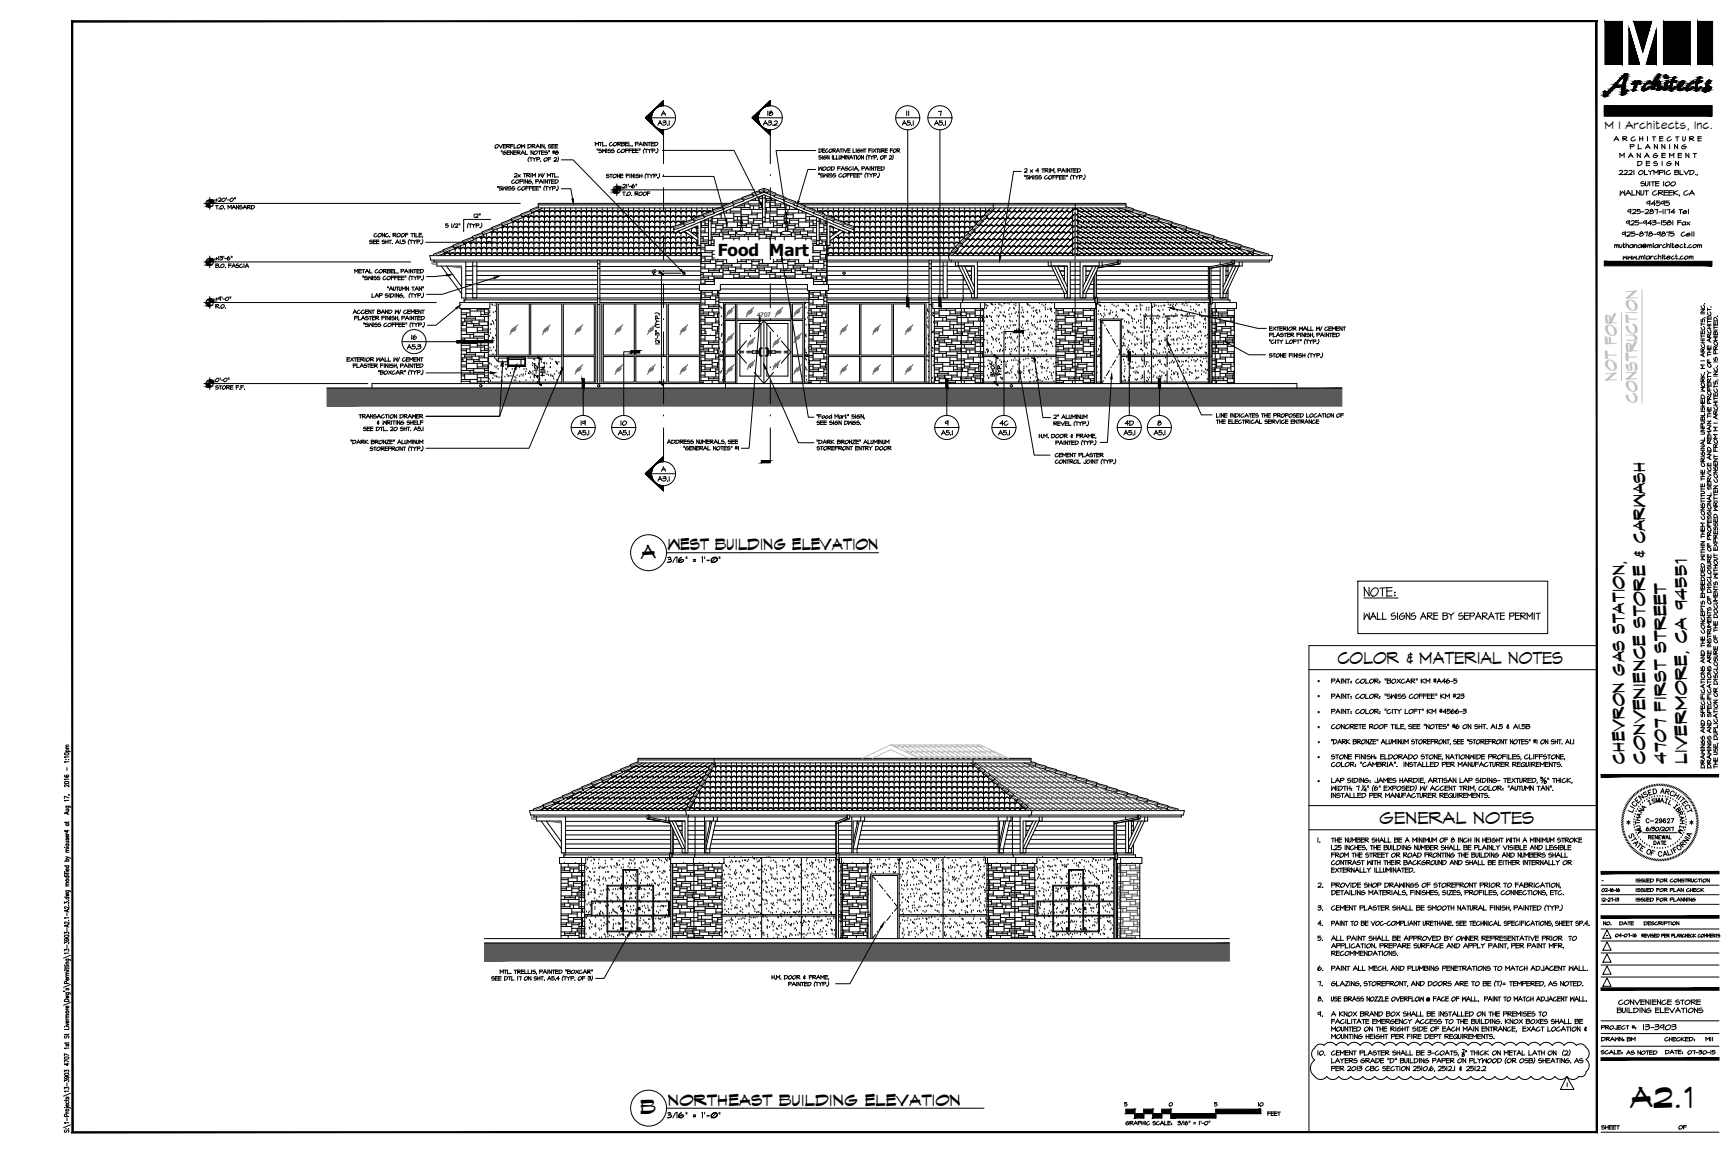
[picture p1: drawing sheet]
<svg xmlns="http://www.w3.org/2000/svg" width="914mm" height="610mm" viewBox="0 0 914 610" stroke-linecap="round" stroke-linejoin="round" font-family="sans-serif">
<defs><g id="words">
<text font-size="16.3" x="862" y="586">A2.1</text>
<g font-size="10.9">
<text x="339" y="295">A</text>
<text x="339" y="589">B</text>
</g>
<g font-size="9.3">
<text x="707" y="351">COLOR &amp; MATERIAL NOTES</text>
<text x="730" y="436">GENERAL NOTES</text>
</g>
<g font-size="9.2" fill="#c0c0c0">
<text x="855" y="201" transform="rotate(-90 855 201)">NOT FOR</text>
<text x="866" y="213" transform="rotate(-90 866 213)">CONSTRUCTION</text>
</g>
<g font-size="9.2">
<text x="859" y="404" transform="rotate(-90 859 404)">CHEVRON GAS STATION,</text>
<text x="870" y="404" transform="rotate(-90 870 404)">CONVENIENCE STORE &amp; CARWASH</text>
<text x="881" y="404" transform="rotate(-90 881 404)">4707 FIRST STREET</text>
<text x="892" y="404" transform="rotate(-90 892 404)">LIVERMORE, CA 94551</text>
</g>
<g font-size="8.8">
<text x="353" y="291">WEST BUILDING ELEVATION</text>
<text x="353" y="585">NORTHEAST BUILDING ELEVATION</text>
</g>
<text font-size="8.7" x="380" y="135">Food Mart</text>
<text font-size="6.6" x="856" y="105">WALNUT CREEK, CA</text>
<g font-size="6.2">
<text x="870" y="110">94595</text>
<text x="864" y="426">E</text>
<text x="866" y="424">N</text>
<text x="884" y="423">H</text>
<text x="888" y="449">R</text>
<text x="868" y="546">13-3903</text>
</g>
<text font-size="5.9" x="849" y="68">M I Architects, Inc.</text>
<g font-size="5.7">
<text x="405" y="62">18</text>
<text x="403" y="67">A3.2</text>
<text x="853" y="76">A R C H I T E C T U R E</text>
<text x="861" y="80">P L A N N I N G</text>
<text x="855" y="85">M A N A G E M E N T</text>
<text x="865" y="89">D E S I G N</text>
<text x="214" y="186">A5.3</text>
<text x="217" y="181">16</text>
<text x="327" y="226">10</text>
<text x="528" y="226">4C</text>
<text x="594" y="226">4D</text>
<text x="888" y="425">T</text>
<text x="870" y="436">C-29627</text>
<text x="887" y="442">M</text>
<text x="863" y="449">A</text>
<text x="865" y="449">T</text>
<text x="886" y="450">O</text>
<text x="855" y="532">CONVENIENCE STORE</text>
<text x="854" y="537">BUILDING ELEVATIONS</text>
</g>
<g font-size="5.3">
<text x="311" y="226" transform="rotate(-90 311 226)">19</text>
<text x="305" y="231">A5.1</text>
<text x="326" y="231">A5.1</text>
<text x="497" y="231">A5.1</text>
<text x="527" y="231">A5.1</text>
<text x="593" y="231">A5.1</text>
<text x="609" y="231">A5.1</text>
<text x="862" y="427">C</text>
<text x="867" y="429">A</text>
<text x="890" y="429">C</text>
<text x="887" y="433">R</text>
<text x="861" y="444">S</text>
<text x="862" y="446">T</text>
<text x="846" y="545">PROJECT #:</text>
<text x="846" y="552">DRAWN:</text>
<text x="860" y="552">BM</text>
<text x="879" y="552">CHECKED:</text>
<text x="901" y="552">MII</text>
<text x="846" y="558">SCALE:</text>
<text x="859" y="559">AS NOTED</text>
<text x="880" y="558">DATE:</text>
<text x="846" y="598">SHEET</text>
<text x="887" y="598">OF</text>
</g>
<g font-size="4.9">
<text x="113" y="108">+20'-0&quot;</text>
<text x="328" y="104">T.O. ROOF</text>
<text x="344" y="146">C</text>
<text x="113" y="164">R.O.</text>
<text x="891" y="430">T</text>
<text x="864" y="440">U</text>
<text x="891" y="444">A</text>
<text x="871" y="445">RENEWAL</text>
<text x="874" y="448">DATE</text>
<text x="864" y="473">ISSUED FOR PLAN CHECK</text>
<text x="864" y="478">ISSUED FOR PLANNING</text>
<text x="847" y="490">NO.</text>
<text x="855" y="490">DATE</text>
<text x="869" y="490">DESCRIPTION</text>
<text x="892" y="558">07-30-15</text>
<text x="665" y="586">10</text>
<text x="670" y="591">FEET</text>
</g>
<g font-size="4.4">
<text x="860" y="431">L</text>
<text x="884" y="428">I</text>
<text x="865" y="433">A</text>
<text x="887" y="435">A</text>
<text x="890" y="445">I</text>
<text x="864" y="467">ISSUED FOR CONSTRUCTION</text>
</g>
<g font-size="4">
<text x="482" y="62" transform="rotate(-90 482 62)">11</text>
<text x="861" y="429">I</text>
</g>
<g font-size="3.5">
<text x="697" y="361">·</text>
<text x="697" y="369">·</text>
<text x="697" y="377">·</text>
<text x="697" y="385">·</text>
<text x="697" y="393">·</text>
<text x="697" y="401">·</text>
<text x="697" y="414">·</text>
</g>
<text font-size="3.3" x="400" y="167">4707</text>
<text font-size="3.1" x="888" y="439">I</text>
<g font-size="2.6">
<text x="846" y="467">-</text>
<text x="848" y="496">-</text>
</g>
</g></defs>
<!-- layer: xelev|HATCH-SCRN65 -->
<g fill="#5a5a5a" stroke="#5a5a5a" stroke-width=".53">
<path d="M173 205v10l537-10zM173 215l537-10v10z"/>
<path d="M256 499v9l394-9zM256 508l394-9v9z"/>
</g>
<!-- layer: xelev|25mmCYN -->
<g fill="none" stroke="#000" stroke-width=".53">
<path d="M404 100l-3 1 1 1 2-1M404 100l3 1-1 1-2-1M404 100v1M361 118l-5 2 1 1 5-2M367 116l-6 2 1 1 6-2h-1M372 114l-6 1 1 2 6-2M375 117v10M376 117v10M377 111l-5 2v2l6-2v-1M382 109l-5 2v2l6-2v-1M387 107l-5 2 1 1 5-2M393 105l-6 2 1 1 5-2"/>
<path d="M398 103l-6 1 1 2 6-2M401 101l-3 1v2l6-2v-1M403 105v10h2v-10M407 101l3 1v2l-6-2v-1M410 103l6 1-1 2-6-2M415 105l6 2-1 1-6-2h1M421 107l5 2-1 1-5-2M426 109l5 2v2l-6-2v-1M431 111l5 2v2l-6-2v-1M432 117v10h1v-10M436 114l6 1-1 2-6-2M441 116l6 2-1 1-6-2h1"/>
<path d="M447 118l5 2-1 1-5-2M230 138h86M246 138v21v1M250 138v3h2v-3M317 138h54M359 122v1l10-4v11h2M362 122l7 5M364 122l5 3M371 135h-144l1 3h143M437 138h54M437 135h236l-1 3h-235M444 122l-5 3"/>
<path d="M446 122l-7 5M449 122v1l-10-4v11h-2M493 138h98M499 138v3h2v-3M501 135l1 3M503 138h.1M505 138v3h10v17M507 138v3h8M517 138v20h-3v-3M554 138v3h10v17M556 138v3h8M566 138v20h-3v-3"/>
<path d="M569 138v65M571 138v20h3v-3M581 138v3M583 138v3h-10v17M592 138h60M645 138v2M655 138v3h-8M657 138v3h-10v17M671 138h-18M243 160h16v3h-16zM493 160h28v3h-28zM507 141l7 14"/>
<path d="M508 160v3M508 141l7 14h-1M509 146v14M510 141l5 11M514 141v7M519 160v43M556 141l7 14M558 141l6 14h-1M558 160h22v3h-22zM559 141l5 11M563 141v7M573 141h8"/>
<path d="M574 141v7M578 141l-5 11M580 141l-7 14h1M581 141l-7 14M641 160h13v3h-14M643 160v43M645 141v17h3v-3M648 141v7M649 153v6h2v1M649 141v5M652 141l-5 11M654 141l-7 14h1"/>
<path d="M655 141l-7 14M244 163v40M258 163v40M494 163v40M508 163v40M520 163v40M559 163v40M579 163v40M641 163v40M653 163v40M173 205h537M197 205v-2h489v2"/>
<path d="M384 203v2M389 203v-34h30v34M280 429h266l-1 2h-264zM282 431v1h60M299 432v20h-1v1M344 432h104M352 432v2h10v17M354 432v2M354 434h8M354 434l7 15M355 434l7 15h-1M357 434l5 11"/>
<path d="M361 434v8M363 429v2M364 432v19h-3v-2M364 431v1M368 432v20M373 432v19h2l4-17M375 434v2M376 434l-3 11M377 434l-4 15h2M377 432v2M379 432v2h-6v17M450 432v19h3l3-17"/>
<path d="M453 434v2M454 434l-3 11M454 434l-3 15h2M455 432v2M457 432v2h-6v17M528 432v19h3v-2l3-15M531 434v2M531 434l-2 11M532 434l-3 15h2M533 432v2M535 432v2h-6v17M535 432v20"/>
<path d="M544 431v1h-95M296 453h14v4h-14zM297 457v39M308 453v43M309 457v39M355 453h28v4h-28zM356 457v39M367 453v4M367 457v39M382 457v39M444 453h16v4h-16zM445 457v39"/>
<path d="M445 453v4M446 457v39M459 457v39M521 453h27v4h-27zM522 457v39M522 453v4M523 457v39M537 457v39M537 453v4M547 457v39M256 499h394M256 496h394"/>
<path d="M460 496v-34h16v34"/>
<circle cx="362" cy="144" r=".6"/>
<circle cx="446" cy="144" r=".6"/>
</g>
<!-- layer: xelev|00mm254 -->
<g fill="none" stroke="#000" stroke-width=".53">
<path d="M266 120v15M268 118v17M271 117v18M271 117h.1M274 116v19M277 114v21M280 113v22M282 112v23M283 112h-1M284 111l1 1 1-1 2 1 1-1 2 1 1-1 1 1 2-1 1 1 1-1 2 1 1-1 2 1 1-1 2 1 1-1 1 1 1-1 2 1 1-1 2 1 1-1 2 1 1-1 1 1 2-1 1 1 1-1 2 1 1-1 2 1 1-1 2 1 1-1 1 1 1-1 2 1 1-1 2 1 1-1 2 1 1-1 1 1 2-1 1 1 1-1 2 1 1-1 2 1 1-1 2 1 1-1 1 1 1-1 2 1 1-1 2 1 1-1 2 1 1-1 1 1 2-1 1 1 1-1 2 1 1-1h1M285 108h98M285 111v24"/>
<path d="M288 110v25M291 110v25M293 110v25M296 110v25M299 110v25M302 110v25M305 110v25M307 117l-36 1M307 110v25M310 110v25M313 110v25M316 110v25"/>
<path d="M318 110v25M321 117l-3 1-1-1-2 1-1-1-1 1-2-1-1 1-2-1-1 1M321 110v25M324 110v25M327 110v25M330 110v25M332 110v25M335 117l-3 1-1-1-2 1-1-1-1 1-2-1-1 1-2-1-1 1M335 118l1-1 2 1 1-1 1 1 5-1 2 1M335 110v25M338 110v25M341 110v25"/>
<path d="M343 110v25M346 110v25M347 117h1M349 110v25M352 110v25M355 110v25M356 120h-1h-2h-1h-1h-2h-1h-1h-2h-1h-2h-1h-1h-2h-1h-2h-1h-1h-2h-1h-2h-1h-1h-2h-1h-1h-2h-1h-2h-1h-1h-2h-1h-2h-1h-1h-2h-1h-2h-1h-1h-2h-1h-1h-2h-1h-2h-1h-1h-2h-1h-2h-1h-1h-2h-1h-2h-1h-1h-2h-1h-1h-2h-1h-2h-2M356 120h-1h-2h-1h-1h-2h-1h-2h-1h-2h-1h-1h-1h-2h-1h-2h-1h-2h-1h-1h-2h-1h-1h-2h-1h-2h-1h-2h-1h-1h-1h-2h-1h-2h-1h-2h-1h-1h-2h-1h-1h-2h-1h-2h-1h-2h-1h-1h-1h-2h-1h-2h-1h-2h-1h-1h-2h-1h-1h-2h-1h-2h-1h-2h-1h-1h-1M357 110v9M360 110v8M362 117l-2 1-2-1-1 1-1-1-2 1-1-1-1 1-2-1-1 1M362 117h-1l-1 1-2-1-1 1-1-1-1 1-2-1-1 1-2-1-1 1-2-1-1 1-1-1-2 1-1-1-1 1-2-1-1 1-2-1-1 1-2-1-1 1-1-1-1 1-2-1-1 1-2-1-1 1-2-1-1 1-1-1-2 1-1-1-1 1-2-1-1 1-2-1-1 1-2-1-1 1-1-1-1 1-2-1-1 1-2-1-1 1-2-1-1 1-1-1-2 1-1-1-1 1-2-1-1 1-2-1-1 1-2-1-1 1-1-1-1 1-2-1-1 1-2-1-1 1-2-1h-1"/>
<path d="M362 117h.1M363 110v7M366 110v6M368 115l-1-1-1 1-5-1-1 1-2-1-1 1-1-1-2 1-1-1-1 1-2-1-1 1-2-1-1 1-1-1-2 1-1-1-2 1-1-1-1 1-2-1-1 1-2-1-1 1-1-1-2 1-1-1-1 1-2-1-1 1-2-1-1 1-1-1-2 1-1-1-2 1-1-1-1 1-2-1-1 1-2-1-1 1-1-1-2 1-1-1-1 1-2-1-1 1-2-1-1 1-1-1-2 1-1-1-2 1-1-1-1 1-2-1-1 1-2-1-1 1-1-1-2 1-1-1-1 1M368 110v5l-1-1-1 1-1-1-2 1-1-1-2 1-1-1-2 1-1-1-1 1-2-1-1 1-1-1-2 1-1-1-2 1-1-1-2 1-1-1-1 1-1-1-2 1-1-1-2 1-1-1-2 1-1-1-1 1-2-1-1 1-1-1-2 1-1-1-2 1-1-1-2 1-1-1-1 1-1-1-2 1-1-1-2 1-1-1-2 1-1-1-1 1-2-1-1 1-1-1-2 1-1-1-2 1-1-1-2 1-1-1-1 1-1-1-2 1-1-1-2 1-1-1-2 1-1-1-1 1-2-1-1 1h-1M368 120v5M370 114h.1M370 114h-1M370 114l-1 1M371 117h2M371 119h4M371 117v3"/>
<path d="M371 110v4M372 116h3M373 118h2M373 116v3M374 110v2M376 112h-2h-1h-1h-2h-1h-2h-1h-1h-2h-1h-2h-1h-1h-2h-1h-2h-1h-1h-2h-1h-1h-2h-1h-2h-1h-1h-2h-1h-2h-1h-1h-2h-1h-2h-1h-1h-2h-1h-1h-2h-1h-2h-1h-1h-2h-1h-2h-1h-1h-2h-1h-2h-1h-1h-2h-1h-1h-2h-1h-2h-1h-1h-2h-1h-2h-1h-2M376 118h8M376 116h1M377 117h2M377 115h11M377 115v3M377 110v1"/>
<path d="M379 119h3M379 118v5M379 114h2M379 116h5M379 115v3M380 110h.1M382 118v3M384 117h8M384 111v2M384 115v5M386 111h.1M386 112h6"/>
<path d="M386 111v2M388 110h.1M388 110h9M388 116h4M388 115h8M388 113v4M390 119h2M390 115v1M390 117v3M390 109h4M391 109h.1M392 114h8"/>
<path d="M392 113h-11v2M392 111h11M392 110v5M392 118h.1M392 119h3M392 118h11M392 116h4M393 108h8M394 108v2M395 118v2M396 117h3M396 115h7"/>
<path d="M396 107v1M396 114v4M397 109h4M397 108v3M397 106h4M398 119h3M398 113h5M398 111v3M398 118v5M399 116h4M399 109v2M399 115v3"/>
<path d="M399 105h1M400 105v1M400 113v2M401 110h2M401 107h2M401 105h2M401 104v7M401 118v3M402 104h1M403 117h8M403 117v3M405 110h11"/>
<path d="M405 107h5M405 105h3M405 115h2M405 113h6M405 111h.1M405 112h6M405 106h6M405 105v2M405 110v3M407 109h6M407 116h8M407 115h8"/>
<path d="M407 107v3M407 113v4M408 105v1M409 119h5M409 115v1M409 117v3M410 106v3M410 108h5M411 118h5M411 114h8M411 111h11M411 110v5"/>
<path d="M411 116v3M413 108v2M414 118v2M415 117h.1M415 115h1M415 108h.1M415 114v4M416 109h2v2M416 108v3M416 118h6M416 115h10M416 117h2"/>
<path d="M417 119h3M417 113h10M417 111v3M417 118v4M418 116h4M418 115v3M419 113v2M420 110v1M420 118v3M422 117h8M422 111v2M422 115v5"/>
<path d="M424 112v1M425 108h170M426 116h6M426 115h5M426 113v4M428 115v1M428 117v3M428 119h4M430 110v1M430 114v1M430 116v3M430 118h2"/>
<path d="M432 110v2M433 118h4M433 116h1M434 116v2M434 117h3M435 110v3M436 118v5M436 119h1M437 117v1M438 110v4M439 120h2M439 120h.1"/>
<path d="M441 110v5M443 110v7M445 117h1M445 117h.1M446 110v8M447 118l4-1 1 1 1-1 2 1 1-1 2 1 1-1 1 1 2-1 1 1 2-1 1 1 1-1 2 1 1-1 2 1 1-1 1 1 2-1 1 1 2-1 1 1 1-1 2 1 1-1 1 1 2-1 1 1M449 110v9M452 110v10M455 110v25M457 110v25M460 110v25M463 110v25"/>
<path d="M466 110v25M468 110v25M471 110v25M474 110v25M477 110v25M480 110v25M482 110v25M485 110v25M488 110v25M488 117l3 1 1-1 2 1 1-1 2 1 1-1 1 1 2-1 1 1 1-1 2 1M491 110v25M493 110v25"/>
<path d="M496 110v25M499 110v25M502 110v25M505 110v21M507 110v19M510 110v15M513 110v12M515 120h-1h-1h-2h-1h-2h-1h-1h-1h-2h-1h-2h-1h-2h-1h-1h-2h-1h-1h-2h-1h-2h-1h-1h-2h-1h-1h-2h-1h-2h-1h-2h-1h-1h-2h-1h-1h-2h-1h-2h-1h-2h-1h-1h-1h-2h-1M516 110v9M517 117l-1 1-1-1-2 1-1-1-2 1-1-1-1 1-3-1M517 117h.1M518 117h-1l-1 1-2-1-1 1-2-1-1 1-2-1-1 1-1-1-1 1-2-1-1 1-2-1-1 1-2-1-1 1-1-1-2 1-1-1-1 1-2-1-1 1-2-1-1 1-1-1-2 1-1-1-1 1-2-1-1 1-2-1-1 1-2-1-1 1-1-1-2 1-1-1-1 1-2-1-1 1-2-1-1 1-2-1-1 1-1-1-1 1-2-1-1 1-2-1-1 1-2-1-1 1"/>
<path d="M518 119h1l1 1M518 119l2 1 2-1 1 1 1-1 2 1 1-1 2 1 1-1 1 1 2-1 1 1 2-1 1 1 1-1 2 1 1-1 2 1 1-1 1 1 2-1 1 1M519 110v6M519 116h.1M520 120l1-1 2 1M520 120l-3 3M520 114l-1 1-2-1-1 1-1-1-2 1-1-1-2 1-1-1-1 1-2-1-1 1-2-1-1 1-1-1-2 1-1-1-1 1-2-1-1 1-2-1-1 1-1-1-2 1-1-1-2 1-1-1-1 1-2-1-1 1-1-1-2 1-1-1-2 1-1-1-1 1-2-1-1 1-2-1-1 1-1-1-2 1-1-1-2 1-1-1-1 1-2-1-1 1-2-1-1 1-1-1-2 1-1-1-1 1-2-1-1 1-2-1-1 1-2-1M520 114l-1 1-2-1-1 1-1-1-2 1-1-1-2 1-1-1-2 1-1-1-1 1-2-1-1 1-1-1-2 1-1-1-2 1-1-1-2 1-1-1-1 1-1-1-2 1-1-1-2 1-1-1-2 1-1-1-1 1-1-1-2 1-1-1-2 1-1-1-2 1-1-1-2 1-1-1-1 1-1-1-2 1-1-1-2 1-1-1-2 1-1-1-1 1-2-1-1 1-1-1-2 1-1-1-2 1-1-1-2 1-1-1-1 1-1-1h-2M521 116l1-1 1 1 2-1 1 1 1-1 2 1 1-1 1 1 2-1 1 1 2-1 1 1 1-1 5 1 2-1 1 1 1-1 2 1M521 110v3M521 115l2 1M523 112h-1h-2h-1h-2h-1h-1h-2h-1h-2h-1h-1h-2h-1h-2h-1h-1h-2h-1h-1h-2h-1h-2h-1h-1h-2h-1h-2h-1h-1h-2h-1h-1h-2h-1h-2h-1h-1h-2h-1h-2h-1h-1h-2h-1h-2h-1h-1h-2h-1h-2h-1h-1h-2h-1h-1h-2h-1h-2h-1h-1h-2h-1h-2h-1h-1"/>
<path d="M523 120l-4 3M523 120l1-1 2 1M523 111l-2 1-1-1-1 1-2-1-1 1-1-1-2 1-1-1-2 1-1-1-2 1-1-1-1 1-2-1-1 1-1-1-2 1-1-1-2 1-1-1-2 1-1-1-1 1-1-1-2 1-1-1-2 1-1-1-2 1-1-1-1 1-1-1-2 1-1-1-2 1-1-1-2 1-1-1-2 1-1-1-1 1-1-1-2 1-1-1-2 1-1-1-2 1-1-1-1 1-2-1-1 1-1-1-2 1-1-1-2 1-1-1-2 1-1-1-1 1-1-1-2 1-1-1-2 1-1-1-1 1M523 116l-3 4M523 116l2-1 1 1 2-1 1 1M524 112l2-1 1 1M526 120l-4 3M526 120l1-1 1 1M527 112l1-1 2 1 1-1 1 1M527 112l-4 4M528 120l1-1 2 1M528 120l-6 7"/>
<path d="M529 116l1-1 2 1 1-1 2 1 1-1 1 1M529 116l-3 4M529 110l-2 2M531 120l-3 3M531 120l1-1 2 1M532 110l-9 10M532 112l1-1 2 1 2-1 1 1M532 112l-3 4M534 120l-4 3M534 120l1-1 2 1M535 110l-3 2M537 120l1-1 1 1 2-1 1 1 2-1 1 1"/>
<path d="M537 120l-4 3M537 116l-3 4M537 116l1-1 2 1M537 110l-9 10M538 112l1-1 2 1M538 112l-7 8M540 116l1-1 2 1M540 110l-2 2M540 116l-3 4M541 112l1-1 1 1M541 112l-4 4M543 116l1-1 2 1"/>
<path d="M543 110l-2 2M543 116l-7 7M543 112l2-1 1 1M544 112l-4 4M545 120l1-1 2 1M545 120l-3 3M546 116l1-1 1 1M546 116l-11 11M546 110l-3 2M546 112l1-1 2 1M546 112l-3 4M548 120l1-1 2 1 1-1 1 1 2-1 1 1"/>
<path d="M548 120l-4 3M548 120l1-1 1 1 2-1 1 1 1-1 2 1 1-1 2 1 1-1 1 1 5-1 1 1-1-1-2 1-1-1-1 1-2-1-1 1M548 116l2-1 1 1M549 110l-3 2M549 116l-4 4M549 116l1-1 1 1M549 112l1-1 2 1M549 112l-3 4M551 116l1-1 2 1M551 116l-3 4M551 110l-2 2M552 112l1-1 2 1"/>
<path d="M552 112l-4 4M554 116l1-1 2 1 1-1 2 1M554 110l-2 2M554 116l-7 7M554 116l1-1 5 1M555 112l1-1 1 1 2-1 1 1M555 112l-4 4M556 120l1-1 2 1M556 120l-3 3M557 110l-2 2M559 120l-3 3M560 116l1-1 1 1"/>
<path d="M560 116l-4 4M560 110l-6 6M560 112l1-1 2 1M560 112l-10 11M562 116l1-1 2 1M562 116l-3 4M562 110l-2 2M563 112l1-1 2 1M563 112l-3 4M565 116l-7 7M565 110l-2 2M566 112l-4 4"/>
<path d="M567 111l-1 1M567 112h-1h-1h-2h-1h-2h-1h-1h-2h-1h-1h-2h-1h-2h-1h-1h-2h-1h-2h-1h-1h-2h-1h-2h-1h-1h-2h-1h-1h-2h-1h-2M567 116h-2l-2-1-1 1-1-1-1 1M567 115h-1l-1 1M567 117l-6 6M567 114l-2 2M567 120l-3 3M570 118l4-1 1 1 2-1 1 1 2-1 1 1 1-1 2 1 1-1 2 1 1-1 1 1 2-1 1 1 2-1 1 1 1-1 2 1 1-1 2 1 1-1 1 1 2-1 1 1 1-1 2 1 1-1 2 1 1-1 1 1M570 112l1-1 1 1M570 114l1 1zM570 117h1l1 1M570 118l4 3"/>
<path d="M570 116l2 2M570 120l1 1zM570 113l8 5M570 111l2 1M571 115l1-1 2 1 1-1 1 1M571 115l4 3M571 110l8 5M572 112l1-1 2 1 1-1 2 1 1-1 1 1M572 112l4 3M572 118l5 3M572 118l2-1 1 1M574 110l8 5"/>
<path d="M575 118l1-1 2 1M575 118l9 5M576 115l9 6M576 115l2-1 1 1M577 110l3 2M578 118l1-1 2 1 1-1 2 1M578 118l4 3M579 115l1-1 2 1M579 115l5 3M580 110l8 5M580 112l2-1 1 1 1-1 2 1 2-1 1 1M580 112l5 3"/>
<path d="M582 115l1-1 2 1M582 115l4 3M582 110l21 13M584 118l1-1 1 1M584 118l8 5M585 115l1-1 2 1M585 115l8 6M585 110l4 2M586 118l1-1 2 1 2-1 1 1M586 118l5 3M588 115l1-1 1 1 2-1 1 1M588 115l4 3"/>
<path d="M588 110l12 8M589 112l4 3M590 112h-1h-1h-2h-1h-1h-2h-1h-2h-1h-1h-2h-1h-2h-2M590 111l-1 1M591 112h2h4h1M591 111l1 1 1-1 1 1M591 110l3 2M592 118l1-1 2 1 1-1 1 1 2-1 1 1M592 118l4 3M593 115l1-1 2 1 1-1 2 1 1-1 1 1M593 115l9 6M594 112l1-1 2 1"/>
<path d="M594 112l9 6M595 111h1M597 112l3 2M598 112h-1M600 118l1-1 2 1M600 118l5 3M601 113l2 1M601 115l13 8M601 115l2-1 1 1M603 118l1-1 2 1 1-1 2 1 1-1 1 1M603 118l9 5M604 115l18 11"/>
<path d="M605 114l-1 1-1-1-1 1-2-1-1 1-1-1-2 1-1-1-2 1-1-1-1 1-2-1-1 1-2-1-1 1-1-1-2 1-1-1-2 1-1-1-1 1-2-1-1 1h-4M606 114l-2 1M607 115l9 6M611 118l1-1 2 1M611 120l-1 1-1-1-2 1-1-1-1 1M612 120l1 1 1-1 2 1M614 118l5 3M618 118l3 3M622 120l-1 1M232 135h.1M235 134v1M238 132v3"/>
<path d="M240 132h.1M241 131v4M243 130v5M246 131l-3 1-1-1-2 1M246 128v7M247 128l-1 1M248 128l1 1 1-1 2 1 1-1 2 1 1-1 1 1 1-1 2 1 1-1 2 1 1-1 2 1 1-1 1 1 2-1 1 1 1-1 2 1 1-1 2 1 1-1 2 1 1-1 1 1 1-1 2 1 1-1 2 1 1-1 2 1 1-1 1 1 2-1 1 1 1-1 2 1 1-1 2 1 1-1 2 1 1-1 1 1 1-1 2 1 1-1 2 1 1-1 2 1 1-1 1 1 2-1 1 1 1-1 2 1 1-1 2 1 1-1 2 1 1-1 1 1 1-1 2 1 1-1 2 1 1-1 2 1 1-1 1 1 2-1 1 1 1-1 2 1 1-1 2 1 1-1 2 1 1-1 1 1 1-1 2 1 1-1 2 1 1-1 2 1 1-1 1 1 1-1M249 127v8M252 126v9M252 126h.1M253 125l1 1 2-1 1 1 1-1 2 1 1-1 2 1 1-1 1 1 5-1 2 1 1-1 1 1M254 125l1 1 1-1 1 1 1-1 2 1 1-1 2 1 1-1 2 1 1-1 1 1 2-1 1 1 1-1 2 1 1-1 2 1 1-1 2 1 1-1 1 1 1-1 2 1 1-1 2 1 1-1 2 1 1-1 1 1 2-1 1 1 1-1 2 1 1-1 2 1 1-1 2 1 1-1 1 1 1-1 2 1 1-1 2 1 1-1 2 1 1-1 1 1 2-1 1 1 1-1 2 1 1-1 2 1 1-1 2 1 1-1 1 1 1-1 2 1 1-1 2 1 1-1 2 1 1-1 1 1 2-1 1 1 1-1 2 1 1-1 2 1 1-1 2 1 1-1 1 1 1-1 2 1 1-1 2 1 1-1 2 1v-1"/>
<path d="M255 125v10M257 123v12M259 123h1h1h2h1h1h3M260 131l-3 1-1-1-2 1-1-1-1 1-2-1-1 1-2-1-1 1M260 122v13M263 121v14M275 126h10M282 123h-3h-1h-1h-2h-1h-2h-1h-1h-2M282 123h1h2h1h2h1h1h2h1h2h1h1h2h1h2h1h1h2h1h1h2h1h2h4h2h1h2h1h1M298 126h-2l-1-1-2 1-1-1-2 1-1-1-1 1-2-1-1 1M304 131l-2 1-2-1-1 1-2-1-1 1-1-1-2 1-1-1-2 1-1-1-1 1-2-1-1 1-2-1-1 1-1-1-2 1-1-1-1 1-2-1-1 1-2-1-1 1-1-1-2 1-1-1-2 1-1-1-1 1-2-1-1 1M304 132l2-1 1 1 1-1 2 1 1-1 2 1 1-1 1 1 2-1 1 1 2-1 1 1 1-1 2 1 1-1 2 1 1-1 1 1 2-1 1 1 1-1 2 1 5-1 1 1 1-1 2 1 1-1 2 1"/>
<path d="M312 126h-2l-2-1-1 1-1-1-2 1-1-1-1 1-2-1-1 1M316 138v65M316 140h1M317 138v65M325 123h2h1h2h1h2h1h1h2h1h2h1h1h2h1h2h1h1h2h1h1h2M347 131l2 1 2-1 1 1 1-1 2 1 1-1 2 1 1-1 1 1 2-1 1 1M356 123h-1M356 122l-1 1-2-1-1 1-1-1-2 1-1-1-2 1-1-1-2 1-1-1-1 1-1-1-2 1-1-1-2 1-1-1-2 1-1-1-1 1-2-1-1 1-1-1-2 1-1-1-2 1-1-1-2 1-1-1-1 1-1-1-2 1-1-1-2 1-1-1-2 1-1-1-1 1-2-1-1 1-1-1-2 1-1-1-2 1-1-1-2 1-1-1-1 1-1-1-2 1-1-1-2 1-1-1-2 1-1-1-1 1-2-1-1 1-1-1-2 1-1-1-2 1-1-1-2 1-1-1-1 1-1-1-2 1-1-1-2 1M357 126h-3l-1-1-1 1-2-1-1 1-2-1-1 1-1-1-2 1-1-1-2 1-1-1-1 1-2-1-1 1-2-1-1 1-1-1-2 1-1-1-1 1-2-1-1 1-2-1-1 1-1-1-2 1-1-1-2 1-1-1-1 1M357 123v12M359 122h.1M359 122l-2 1"/>
<path d="M359 123h-2M360 123h1h2M360 123h.1M360 123v12M362 122l1 1v12M363 123h.1M363 131h8M366 125v10M366 121v2M366 121h.1M366 123h.1M367 126h-4l-2-1-1 1-2-1-1 1"/>
<path d="M367 120l1 1h1M367 120l1 1 1-1M368 127v8M369 128h.1M369 123l-1 1-1-1h-1M369 120h.1M369 123h.1M369 121h.1M369 128l-123 1M369 123h-3M371 126h1M371 129h4"/>
<path d="M371 132h2M371 134h-136M371 131h-1l-2 1-1-1-1 1-2-1-1 1-2-1-1 1-2-1-1 1-1-1-1 1-2-1-1 1-2-1-1 1-2-1-1 1-1-1-2 1-1-1-1 1-2-1-1 1-2-1-1 1-2-1-1 1-1-1-1 1-2-1-1 1-2-1-1 1-2-1-1 1-1-1-2 1-1-1-1 1-2-1-1 1-2-1-1 1-2-1-1 1-1-1-1 1-2-1-1 1-2-1-1 1-2-1-1 1-1-1-2 1-1-1-1 1-2-1-1 1-2-1-1 1-2-1-1 1-1-1-1 1-2-1-1 1-2-1-1 1-2-1-1 1-1-1-2 1-1-1-1 1-2-1-1 1-2-1-1 1-2-1-1 1-1-1-1 1-2-1-1 1-2-1-1 1-2-1-1 1-1-1-2 1-1-1h-2M371 134h-1h-2h-1h-1h-1h-2h-1h-2h-1h-2h-1h-1h-2h-1h-1h-2h-1h-2h-1h-2h-1h-1h-1h-2h-1h-2h-1h-2h-1h-1h-2h-1h-1h-2h-1h-2h-1h-2h-1h-1h-1h-2h-1h-2h-1h-2h-1h-1h-2h-1h-1h-2h-1h-2h-1h-2h-1h-1h-1h-2h-1h-2h-1h-2h-1h-1h-2h-1h-1h-2h-1h-2h-1h-2h-1h-1h-1h-2h-1h-2h-1h-2h-1h-1h-2h-1h-1h-2h-1h-2h-1h-2h-1h-1h-1h-2h-1h-2M371 134h6M371 120h4M371 123h4M371 128h4M371 125h4M371 122h2M371 139h8M371 136h2"/>
<path d="M371 135h6M371 131h2M371 138h5M371 134v1M371 136v3M372 127h3M372 125v3M373 137h11M373 133h5M373 130h5M373 120v3M373 129v5"/>
<path d="M373 135v3M373 139v3M376 137v2M376 129h2M376 120h3M376 123h9M376 127h2M376 125h6M376 124h4M377 136h1M377 135h1M377 125v2"/>
<path d="M377 133v4M378 128h.1M378 123v1M378 127v3M379 121h8M379 138h3M379 137v5M379 137h.1M380 123v2M381 122h11M381 121v2M382 126h9"/>
<path d="M382 120h10M382 124h7M382 139h16M382 123v4M382 137v3M384 137v2M385 122v2M386 125h15M386 124v2M387 120v2M387 139v2M388 126v1"/>
<path d="M389 123h.1M389 122v3M390 138h5M390 137v2M391 125v2M392 137h11M392 137v1M392 139v3M392 120h6M395 137v2M395 123h9M396 125v2"/>
<path d="M396 137h.1M397 123v1M398 121h8M398 138h3M398 137v5M399 137h.1M400 124h-6v1M400 123v2M400 122h11M400 121v2M401 126h9M401 120h15"/>
<path d="M401 124h7M401 139h16M401 123v4M401 137v3M403 137v2M404 122v2M405 125h15M405 124v2M406 120v2M406 139v2M407 126v1M408 123h5"/>
<path d="M408 122v3M409 138h5M409 137v2M410 125v2M411 137h11M411 120v3M411 137v1M411 139v3M413 124h1M413 123v2M414 137v2M415 125v2"/>
<path d="M415 137h.1M416 120h1M417 121h8M417 138h3M417 137v5M417 124h2M418 137h.1M419 124v1M419 123h4M419 122h11M419 121v2M420 126h9"/>
<path d="M420 120h12M420 124h7M420 139h16M420 123v4M420 137v3M422 137v2M423 122v2M424 125h8M424 124v2M425 120v2M425 139v2M426 126v1"/>
<path d="M427 123h5M427 122v3M428 137v2M428 138h5M429 125v2M430 129h2M430 132h.1M430 134h4M430 128h2M430 127h2M430 136h.1M430 135h4"/>
<path d="M430 131h.1M430 120v3M430 129v5M430 135v3M430 139v3M430 137h7M430 133h7M430 130h7M433 137v2M433 129h2M433 120h3M433 123h4"/>
<path d="M433 127h4M433 125h4M433 124h4M434 125v2M434 133v4M434 136h3M434 135h3M435 123v1M435 127v3M435 128h2M436 132h1M436 130v3"/>
<path d="M436 137v5M436 121h1M436 138h1M437 128v2M437 135v2M437 135h.1M437 131l1 1 2-1 1 1 1-1 1 1 2-1 1 1 2-1 1 1 2-1 1 1 1-1 2 1 1-1 1 1 2-1 1 1 2-1 1 1 2-1 1 1 1-1 1 1 2-1 1 1 2-1 1 1 2-1 1 1 2-1 1 1 1-1 1 1 2-1 1 1 2-1 1 1 2-1 1 1 1-1 1 1 2-1 1 1 2-1 1 1 2-1 1 1 1-1 2 1-2-1-1 1-1-1-2 1-1-1-1 1-2-1-1 1-2-1-1 1-1-1-2 1-1-1-2 1-1-1-1 1-2-1-1 1-1-1-2 1-2-1M437 134h65M437 134h.1M437 131h.1M437 131h3l1 1 1-1 2 1 1-1 2 1 1-1 1 1 2-1 1 1 1-1 2 1 1-1 2 1M438 130v5"/>
<path d="M439 123h1h3M439 128l2 1 1-1 2 1 1-1 2 1 1-1 1 1 2-1 1 1 1-1 2 1 1-1 2 1 1-1 1 1 2-1 1 1 2-1 1 1 1-1 2 1 1-1 2 1 1-1 1 1 2-1 1 1 2-1 1 1 1-1 2 1 1-1 1 1 2-1 1 1 2-1 1 1 1-1 2 1 1-1 2 1 1-1 1 1 2-1 1 1 1-1 2 1 1-1 1 1M439 122l2 1 1-1 1 1M439 125h.1M439 128l2 1 1-1 1 1 2-1 1 1 1-1 2 1 1-1 2 1 1-1 2 1 1-1 1 1 1-1 2 1 1-1 2 1 1-1 2 1 1-1 1 1 2-1 1 1 1-1 2 1 1-1 2 1 1-1 2 1 1-1 1 1 2-1 1 1 1-1 2 1 1-1 2 1 1-1 1 1 2-1 1 1 1-1 2 1 1-1 2 1 1-1 2 1 1-1 1 1M439 122h.1M439 128h.1M441 126v9M441 120v4M441 126l1-1 1 1 2-1 1 1 1-1 2 1 1-1 2 1 1-1 1 1 2-1 1 1 1-1 2 1 1-1 2 1 1-1 1 1 2-1 5 1 1-1 1 1 2-1 1 1 2-1 1 1M442 125l1 1 2-1 1 1 1-1 2 1 1-1 2 1 1-1 2 1 1-1 1 1 1-1 2 1 1-1 2 1 1-1 2 1 1-1 1 1 2-1 1 1 1-1 2 1 1-1 2 1 1-1 2 1 1-1 1 1 2-1 1 1 1-1 2 1 1-1 2 1 1-1 1 1 2-1 1 1 1-1 2 1 1-1 2 1 1-1 2 1 1-1 1 1 1-1 2 1M443 124v11"/>
<path d="M443 121v1M445 123h1h1M446 123h.1M446 123h1M446 122v13M449 122v13M450 123h-1M451 123h2h2h1h2h1h1h2h1h2h1M452 120h.1M452 120v15M458 131l2 1 2-1 1 1 2-1 1 1 1-1 2 1 1-1 2 1 1-1 1 1M480 126h3l1-1 1 1 2-1 1 1 2-1 1 1 1-1 2 1 1-1 2 1"/>
<path d="M491 140h2M491 138v65M493 138v65M497 126h2l2-1 1 1 1-1 2 1 1-1 2 1 1-1 1 1M502 135h.1M502 134h.1M503 134h-1h-1h-2h-1h-2h-1h-2h-1h-1h-1h-2h-1h-2h-1h-2h-1h-1h-1h-2h-1h-2h-1h-2h-1h-2h-1h-1h-1h-2h-1h-2h-1h-2h-1h-1h-2h-1h-1h-2h-1h-2h-1h-2h-1h-1h-1h-2h-1M503 134h.1M505 134h1h2h1h1h2h1h1h2h1h2h1h1h2h1h2h1h1h2h1h2h1h1h2h1h1h2h1h2h1h1h2h1h2h1h5h1h1h2h1h2h1h1h1M505 134h1M506 134h2h1M506 134v1"/>
<path d="M508 130l2 1 1-1 2 1 1-1 2 1 1-1 1 1 2-1 1 1 2-1 1 1 1-1 2 1 1-1 2 1M508 130l2 1M509 134h1h2M509 134v1M510 131l1-1 2 1M510 131l-4 3M511 126h1l1 1M511 127h13M512 134v1M512 134h1h2M512 123h-46M512 123l-1-1-1 1-2-1-1 1-1-1-1 1-2-1-1 1-2-1-1 1-2-1-1 1-1-1-2 1-1-1-1 1-2-1-1 1-2-1-1 1-1-1-2 1-1-1-1 1-2-1-1 1-2-1-1 1-2-1-1 1-1-1-2 1-1-1-1 1-2-1-1 1-2-1-1 1-2-1-1 1-1-1-1 1-2-1-1 1"/>
<path d="M513 131l1-1 1 1M513 131l-4 3M513 127l1-1 2 1M513 127l-3 4M514 123h1h1h2h1h2h1h1h2h1h1h2h1h2h1h1h2h1h2h1h1h2h1h2h1h1h2h1h5h1h2h1h1h2h1h2h1M515 134v1M515 134h1h1M515 120h-2h-2h-1h-2h-1h-1h-2h-1h-1h-2h-1h-2h-1h-1h-2h-1h-2h-1h-1h-2h-1h-1h-2h-1h-2h-1h-1h-2h-1h-2h-1h-1h-2h-1h-2h-1h-1h-2h-1h-2h-1h-1h-2h-1h-1M515 122l2 1M515 131l1-1 2 1M515 131l-3 3M516 127l1-1 2 1"/>
<path d="M516 127l-3 4M517 123l1-1 1 1M517 123l-4 4M517 134h2h1M517 134v1M518 131l1-1 2 1M518 131l-3 3M519 127l1-1 2 1M519 127l-4 4M519 123l2-1 1 1M519 123l-3 4M520 134h1h2"/>
<path d="M520 134v1M521 131l1-1 2 1M521 131l-4 3M522 127l1-1 1 1M522 127l-4 4M522 123l1-1 2 1 2-1 1 1M522 123l-3 4M523 134h1h2M523 134v1M524 131l1-1 1 1 2-1 1 1M524 131l-4 3M524 127l-3 4"/>
<path d="M524 127l1-1 2 1M526 134h1h2M526 134v1M527 127l1-1 2 1M527 127l-3 4M528 123l1-1 1 1M528 123l-4 4M529 134h1h1M529 134v1M529 131l1-1 2 1M529 131l-3 3M530 130l2 1 2-1 1 1"/>
<path d="M530 127l1-1 2 1M530 127l-7 7M530 123l2-1 1 1M530 123l-3 4M531 134h2h1M531 134v1M532 131l1-1 2 1M532 131l-3 3M533 127l1-1 1 1M533 127l-4 4M533 123l1-1 2 1M533 123l-3 4"/>
<path d="M534 134h1h2M534 134v1M535 131l1-1 2 1M535 131l-4 3M535 127l2-1 1 1M536 127l-4 4M536 123l1-1 2 1 2-1 1 1M536 123l-3 4M537 134h1h2M537 134v1M538 131l1-1 1 1M538 127h-3l-1-1-2 1-1-1-1 1-2-1-1 1-2-1-1 1"/>
<path d="M538 131l-4 3M538 131l1-1 2 1M538 127h.1M538 127l1-1 2 1M538 127l-3 4M540 134h1h2M540 134v1M540 131l1-1 2 1M541 131l-4 3M541 131v-1l2 1M541 127l1-1 2 1M541 127l-3 4"/>
<path d="M542 123l1-1 1 1M542 123l-4 4M543 134h1h1M543 134v1M543 131l1-1 2 1M543 131l-3 3M543 131l1-1 2 1 1-1 1 1 2-1 1 1 5-1 1 1M544 127l1-1 2 1M544 127l-4 4M544 123l2-1 1 1M545 123l-4 4M545 134h1h2"/>
<path d="M545 134v1M546 131l1-1 2 1M546 131l-3 3M547 127l1-1 1 1M547 127l-4 4M547 127l1-1 2 1-4 4M547 123l1-1 2 1M547 123l-3 4M548 134h1h2M548 134v1M549 131l1-1 1 1M549 131l-4 3"/>
<path d="M549 127l1-1 2 1 1-1 2 1 2-1 1 1M550 127h2M550 123l1-1 2 1M550 123l-3 4M551 134h1h2M551 134v1M551 131l2-1 1 1M552 131l-4 3M552 127l1-1 2 1 1-1 1 1 2-1 5 1 1-1 1 1M553 123l1-1 2 1M553 123l-4 4M554 134h1h1"/>
<path d="M554 134v1M554 131l1-1 2 1M554 131l-3 3M556 123l1-1 1 1M556 123l-7 8M556 134h2h1M556 134v1M557 131l1-1 2 1M557 131l-3 3M558 127l1-1 1 1M558 127l-4 4M558 123l1-1 2 1"/>
<path d="M558 123l-7 8M559 134h1h2M559 134v1M560 131l1-1 2 1M560 131l-4 3M560 131l1-1 1 1M560 127l2-1 1 1M561 127l-4 4M561 127h-1M561 123l1-1 2 1M561 123l-3 4M562 134h1h2"/>
<path d="M562 134v1M562 131h1M563 131l1-1 1 1M563 131l-4 3M563 131l1-1 2 1M563 127l1-1 2 1M563 127l-3 4M564 123l1-1 2 1M564 123l-4 4M565 134v1M566 131l-4 3M566 127h.1"/>
<path d="M566 127l-3 4M567 123l-4 4M567 126h.1M567 126l-1 1M567 126v1M567 123h.1M567 134h.1M567 134h-1h-1M567 130h-1l-1 1M567 130l-1 1M567 129l-2 2M567 132l-2 2"/>
<path d="M570 120l1 1 1-1 2 1 1-1 2 1 1-1 1 1 2-1 1 1 1-1 2 1 1-1 2 1 1-1 1 1 2-1 1 1 2-1 4 1 2-1 1 1 1-1 1 1M570 125l2 1M570 131h1l1 1M570 123h1h2h1h1h2h1h1h2h1h2h1h1h2h1h2h1h1h2M570 131l86 1M570 126h1h2h1h1h2h1h2h1h1h2h1h2h1h1h2h1h2h1h1h2h1h2h1h1h2h1h1h2h1h2h1h1h2h1h2h1h1h2h1h2h1h1h5h1h2h1h2M570 122l3 1M570 127l3 2M570 128l1 1M570 130l2 2M570 132l4 3M570 123h1h2"/>
<path d="M570 123l4 3M570 129l2-1 2 1 1-1 2 1 1-1 1 1 2-1 1 1 1-1 2 1 1-1 2 1 1-1 1 1 2-1 1 1 2-1 1 1 1-1 2 1 1-1 2 1 1-1 1 1 2-1 1 1M571 129l1-1 1 1M571 129l4 3M571 121l1-1 2 1M571 121l5 2M572 126l1-1 1 1M572 126l4 3M572 132l1-1 2 1M572 132l4 3M573 123h1h2M573 123l4 3"/>
<path d="M573 129l2-1 1 1M573 129l5 3M574 135l-2-1-1 1M574 135l1-1 1 1M574 135h.1M574 121l1-1 2 1M574 121l4 2M574 126l1-1 2 1M574 126l5 3M575 132l1-1 2 1M575 132l4 3M576 123h1h1"/>
<path d="M576 123l4 3M576 129l1-1 2 1M576 129l4 3M576 135l1-1 2 1M576 135h.1M577 121l1-1 2 1 1-1 1 1M577 121l4 2M577 126l1-1 2 1M577 126l5 3M578 132l1-1 1 1M578 132l4 3M578 123h1h2"/>
<path d="M578 123l5 3M579 135l1-1 2 1M579 129l1-1 2 1M579 129l4 3M579 135h.1M580 126l1-1 2 1M580 126l5 3M580 132l2-1 1 1M580 132l5 3M581 123h1h2M581 123l5 3M582 129l1-1 2 1"/>
<path d="M582 129l4 3M582 135l1-1 2 1M582 135h.1M582 121l1-1 2 1M582 121l5 2M583 126l1-1 2 1M583 126l4 3M583 132l1-1 2 1M583 132l4 3M584 123h1h2M584 123l4 3M585 135l1-1 1 1"/>
<path d="M585 129l1-1 1 1M585 129l4 3M585 135h.1M585 121l1-1 2 1 2-1 1 1M585 121l4 2M586 126l1-1 1 1M586 126l4 3M586 132l1-1 2 1M586 132l4 3M587 123h1h1M587 123l4 3M587 129l1-1 2 1"/>
<path d="M587 129l5 3M587 135l1-1 2 1M587 135h.1M588 126l1-1 2 1M588 126l5 3M589 132l1-1 2 1M589 132l4 3M589 123h2h1M590 123l4 3M590 129l1-1 2 1M590 129l4 3M590 135l1-1 2 1"/>
<path d="M590 135h.1M591 121l4 2M591 121l1-1 1 1M591 138v1M591 139l-8 1M591 139v1M591 126l1-1 2 1M591 126l5 3M591 140h1M591 138v2M591 140l-10 2M592 132l1-1 1 1"/>
<path d="M592 132l4 3M592 123h1h2M592 123l5 3M592 138v2M592 140l-11 2M593 135l1-1 2 1M593 129l1-1 2 1M593 129l4 3M593 135h.1M593 121l5 2M593 121l2-1 1 1M594 126l4 3"/>
<path d="M594 126l1-1 2 1M594 132l1-1 2 1M594 132l5 3M595 123h1h2M595 123l4 3M595 123h1h2h1h1h2h1h1h2h1h2h1h1h2h1h1h2h1h2h2h1h1h2h1h1M596 129l1-1 1 1M596 129l4 3M596 135l1-1 2 1M596 135h.1M596 121l5 2M596 121l1-1 2 1 2-1 1 1"/>
<path d="M597 126l1-1 1 1M597 126l4 3M597 132l1-1 2 1M597 132l4 3M598 123h1h2M598 123l4 3M598 129l2-1 1 1M598 129l5 3M599 135l1-1 1 1M599 135h.1M599 126l2-1 1 1M599 126l5 3"/>
<path d="M600 132l1-1 2 1M600 132l4 3M601 123h1h1M601 123l4 3M601 135l1-1 2 1M601 129l1-1 2 1M601 135h.1M601 129l4 3M602 121l4 2M602 121l1-1 2 1M602 126l5 3M602 126l1-1 2 1"/>
<path d="M603 132l1-1 1 1M603 132l4 3M603 123h1h2M603 123l5 3M604 129l1-1 2 1M604 129l4 3M604 135l1-1 2 1M604 135h.1M604 121l2-1 1 1 1-1 2 1 5-1 1 1M604 121l5 2M605 126l1-1 2 1M605 126l5 3"/>
<path d="M605 132l2-1 1 1M605 132l5 3M606 123h1h2M606 123l5 3M607 135l1-1 2 1M607 129l1-1 2 1M607 135h.1M607 129l4 3M607 129h3l1-1 2 1 1-1 1 1 2-1 1 1 2-1 1 1 1-1 2 1M608 126l1-1 2 1M608 126l4 3M608 132l1-1 2 1"/>
<path d="M608 132l4 3M609 123h1h2M609 123l4 3M610 129l1-1 1 1M610 129l4 3M610 135l1-1 1 1M610 135h.1M611 126l1-1 1 1M611 126l4 3M611 132l1-1 2 1M611 132l4 3M612 123h1h1"/>
<path d="M612 123l4 3M612 129l1-1 2 1M612 129l5 3M612 135l2-1 1 1M612 135h.1M613 126l1-1 2 1M613 126l5 3M614 132l1-1 2 1M614 132l4 3M614 123h1h2h2h1M614 123l5 3M615 135l1-1 2 1"/>
<path d="M615 129l1-1 2 1M615 135h.1M615 129l4 3M616 121l4 2M616 121l1-1 2 1M616 126l1-1 2 1M616 126l5 3M617 132l1-1 1 1M617 132l4 3M618 129l1-1 2 1M618 129l4 3M618 135l1-1 2 1"/>
<path d="M618 135h.1M618 121l5 2M619 121l1-1 1 1M619 126l1-1 2 1M619 126l4 3M619 132l1-1 2 1M619 132l4 3M620 120h.1M620 120l-1 1-3-1M620 120h1M620 123h1h2M620 123l4 3"/>
<path d="M621 129l1-1 1 1M621 129l4 3M621 135h.1M621 135l1-1 1 1M622 126l1-1 1 1M622 126l4 3M622 132l1-1 2 1M622 132l4 3M622 120h.1M622 120l-1 1 4 2M623 123h1h1M623 123l4 3"/>
<path d="M623 135l2-1 1 1M623 129l2-1 1 1M623 120l5 3M623 129l5 3M623 135h.1M624 126l2-1 1 1M624 126l5 3M625 132l1-1 2 1M625 132l4 3M625 123h2h1M626 123l4 3M626 129l1-1 2 1"/>
<path d="M626 129l4 3M626 135l1-1 2 1M626 135h.1M627 126l1-1 2 1M627 126l5 3M628 132l1-1 1 1M628 132l4 3M628 123l5 3M629 123h1h1M629 123h-1M629 135l1-1 2 1M629 129l1-1 2 1"/>
<path d="M629 129l4 3M629 135h.1M630 126l1-1 2 1M630 126l5 3M630 132l2-1 1 1M630 132l5 3M631 123l5 3M631 123h-2h-1M632 123h-1M632 129l1-1 2 1M632 129l4 3M632 135l1-1 2 1"/>
<path d="M632 135h.1M633 126l1-1 2 1M633 126l4 3M633 132l1-1 2 1M633 132l4 3M635 129l1-1 1 1M635 129l4 3M635 135l1-1 1 1M635 135h.1M636 126l1-1 1 1M636 126l4 3M636 125l2 1"/>
<path d="M636 132l1-1 2 1M636 132l4 3M637 135l2-1 1 1M637 129l1-1 2 1M637 129l5 3M637 135h.1M638 126l5 3M639 132l1-1 2 1M639 132l4 3M639 125l-1 1M640 129l1-1 2 1M640 129l4 3"/>
<path d="M640 135l1-1 2 1M640 135h.1M642 132l1-1 1 1M642 132l4 3M642 127l4 2M643 129l1-1 2 1M643 129l4 3M643 135h.1M643 135l1-1 2 1M644 132l1-1 2 1M644 132l5 3M646 135l1-1 2 1"/>
<path d="M646 129l4 3M646 135h.1M647 128l-1 1-1-1-2 1-1-1-2 1-1-1-1 1-2-1-1 1-2-1-1 1-1-1-2 1-1-1-1 1h-3M647 128l-1 1M647 132l1-1 2 1M647 132l4 3M649 135l1-1 1 1M649 135h.1M649 129l4 3M650 132l4 3M651 131l-1 1M651 135l1-1 2 1"/>
<path d="M651 135h.1M652 138v1M652 139l-13 2M652 139v1M652 131l1 1M652 140h1M652 140l-12 2M652 138v2M653 132l4 3M653 140l-13 2M653 138v2M654 131l-1 1"/>
<path d="M654 135l1-1 2 1M654 135h.1M654 131l1 1M655 132l5 3M656 131l-1 1M657 135l1-1 2 1M657 135h.1M659 133l3 2M660 135l1-1 1 1M660 135h.1M662 135h.1M663 134l-1 1"/>
<path d="M663 134l-1 1-1-1-2 1-1-1-1 1-2-1-1 1-2-1-1 1-1-1-2 1-1-1-2 1-1-1-1 1-2-1-1 1-1-1-2 1-1-1-2 1-1-1-1 1-2-1-1 1-2-1-1 1-1-1-2 1-1-1-2 1-1-1-1 1-2-1-1 1-1-1-2 1-1-1-2 1-1-1-1 1-2-1-1 1-2-1-1 1-1-1-2 1-1-1-2 1-1-1-1 1-2-1-1 1-2-1-1 1-1-1-2 1-1-1-1 1-2-1-1 1-2-1-1 1-1-1-2 1-1-1-2 1M316 142h1M316 158h1M371 158h8M371 155h2M371 155h6M371 148h7M371 147h4M371 145h1M371 144h11M371 142h14M371 141h2"/>
<path d="M371 150h2M371 157h5M371 154v1M371 155v3M372 146h10M372 144v3M373 156h7M373 149h5M373 148v2M373 155v2M373 158v3M375 143h5"/>
<path d="M375 142v2M375 146v2M376 156v2M377 155h2M377 144v2M377 154v2M378 147h4M378 142v1M378 146v3M379 159h1M379 157h1M379 140h8"/>
<path d="M379 156v5M379 155h1M379 147h.1M379 154v2M380 142v2M381 141h11M381 140v2M382 145h9M382 143h7M382 142v5M385 141v2M386 144h15"/>
<path d="M386 143v2M388 147h6M388 145v2M389 142h15M389 141v3M391 146h10M391 144v3M394 143h6M394 142v2M394 146v1M396 144v2M397 147h4"/>
<path d="M397 142v1M397 146v1M398 140h8M399 147h.1M400 142v2M400 141h11M400 140v2M401 145h9M401 143h7M401 142v5M404 141v2M405 144h15"/>
<path d="M405 143v2M407 147h6M407 145v2M408 142h15M408 141v3M410 144v3M410 146h10M413 143h6M413 142v2M413 146v1M415 144v2M416 147h4"/>
<path d="M416 142v1M416 146v1M417 140h8M418 147h.1M419 142v2M419 141h11M419 140v2M420 145h9M420 143h7M420 142v5M423 141v2M424 144h13"/>
<path d="M424 143v2M426 147h6M426 145v2M427 142h10M427 141v3M428 158h8M428 155h2M428 155h6M428 157h5M428 154v1M428 155v3M429 144v3"/>
<path d="M429 146h8M430 156h7M430 155v2M430 158v3M430 148h5M430 149h7M432 142v2M432 146v2M432 143h5M433 156v2M434 155h3M434 144v2"/>
<path d="M434 154v2M435 142v1M435 146v3M435 147h2M436 159h1M436 157h1M436 149v1M436 156v5M436 140h1M437 155h.1M437 147v2M437 154v2"/>
<path d="M491 142h2M491 158h2M539 160v28M578 146v12M578 158h1M579 145v12M579 158v2M579 157h1M579 160h.1M579 157l-1 1M580 157h.1M580 157v4"/>
<path d="M580 157l-1 1M580 143v14M609 160v28M639 141v17h1v2h-1v43M639 141l1 1M640 142h.1M640 142v15M640 157h.1M640 157h1M640 157v4M641 157v4M244 175h3"/>
<path d="M244 174h3M244 172h3M244 171h1M244 170h6M244 168h7M244 166h3M244 165h5M244 164h5M244 180h2M244 179h12M244 177h7M245 170v2"/>
<path d="M246 169h10M246 168v2M246 179v3M247 173h8M247 171h6M247 167h11M247 165v3M247 170v7M249 164h7M249 163v4M249 177v2M250 169v2"/>
<path d="M251 178h5M251 171v2M251 176v3M251 167v2M252 175h6M252 164h6M252 163v1M252 173v3M252 179v4M253 170h5v2h-7M253 169v3M254 166h4"/>
<path d="M254 163v1M254 164v3M255 174h3v2h-11M255 172v3M256 165h2M256 180h2M256 177h2M256 164v2M256 167v3M256 176v5M258 171h.1M316 161h1"/>
<path d="M371 167h7M371 166h4M371 164h1M371 179h2M371 177h8M371 175h2M371 174h6M371 170h2M371 169h2M371 172h6M371 163h9M371 161h9"/>
<path d="M371 160h2M371 176h3M371 172v2M371 175v2M372 165h8M372 163v3M373 175h1M373 171h7M373 168h7M373 167v5M373 174v2M373 177v3"/>
<path d="M375 162h5M375 161v2M375 165v2M376 177h.1M377 171v4h2M377 173h3M377 163v2M378 166h2M378 161v1M378 165v3M378 175h2M379 178h1"/>
<path d="M379 176h1M379 170h1M379 168v3M379 175v5M379 174h1M379 166v2M379 173v2M397 178h.1M399 175l5-6 5 6M411 178h.1M428 167h7M428 166h4"/>
<path d="M428 164h1M428 179h2M428 177h8M428 175h2M428 174h6M428 170h2M428 169h2M428 172h6M428 163h9M428 161h9M428 160h2M428 176h5"/>
<path d="M428 172v2M428 175v2M429 165h8M429 163v3M430 175h7M430 171h7M430 168h7M430 167v5M430 174v2M430 177v3M432 162h5M432 161v2"/>
<path d="M432 165v2M433 175v2M434 175h3M434 173h3M434 163v2M434 171v4M435 166h2M435 161v1M435 165v3M436 178h1M436 176h1M436 170h1"/>
<path d="M436 168v3M436 175v5M437 174h.1M437 166v2M437 173v2M491 161h2M494 166h3M494 165h3M494 178h7M494 176h3M494 175h5M494 174h5"/>
<path d="M494 173h8M494 171h2M494 170h12M494 168h6M496 179h10M496 170v3M496 178v2M497 167h14M497 164h8M497 177h15M497 163v5M497 175v3"/>
<path d="M499 175h7M499 168v2M499 173v4M500 179v2M500 169h6M500 163v1M500 167v3M501 177v2M502 174h8M502 172h8M502 166h6M502 164v3"/>
<path d="M502 170v5M503 179v3M504 176h5M504 172v2M504 175v2M505 165h11M505 163v3M506 175h12M506 171h9M506 168h14M506 167v5M506 174v2"/>
<path d="M506 177v3M508 165v2M509 175v2M510 173h10M510 175h3M510 163v2M510 171v4M511 166h5M511 165v3M512 178h8M512 170h8M512 176h4"/>
<path d="M512 168v3M512 175v5M513 174h5M513 166v2M513 173v2M515 179h5M515 170v3M515 178v2M516 164h4M516 167h4M516 177h4M516 163v5"/>
<path d="M516 175v3M518 175h2M518 168v2M518 173v4M519 179v2M520 169h.1M520 163v1M520 167v3M559 167h9M559 164h3M559 178h.1M559 175h4"/>
<path d="M559 173h1M559 170h4M559 169h4M560 166h5M560 174h7M560 172h7M560 164v3M560 170v5M561 179v3M561 176h5M561 172v2M561 175v2"/>
<path d="M562 165h11M562 163v3M563 175h12M563 171h9M563 168h14M563 167v5M563 174v2M563 177v3M565 165v2M566 175v2M567 175h3M567 173h12"/>
<path d="M567 163v2M567 171v4M568 166h5M568 165v3M569 177h-10v2h4M569 178h9M569 176h4M569 170h10M569 168v3M569 175v5M570 174h5M570 166v2"/>
<path d="M570 173v2M572 179h7M572 170v3M572 178v2M573 167h6M573 164h6M573 177h6M573 163v5M573 175v3M575 175h4M575 168v2M575 173v4"/>
<path d="M576 179v2M577 169h2M577 163v1M577 167v3M578 177v2M579 166h.1M579 174h.1M579 172h.1M579 164v3M579 170v5M579 163v40M580 161h.1"/>
<path d="M580 161v42M583 169l1 2M584 172h.1M585 174l2 2M588 178h.1M588 179l2 3M605 177v6M613 167h-8v7M616 167h7M617 167v7M617 177v6M626 167h6"/>
<path d="M635 167h7M640 161v42M640 161h.1M640 161h1M641 167h3M641 165h8M641 177h4M641 175h10M641 174h2M641 172h2M641 171h7M641 168h12"/>
<path d="M641 166h.1M641 176h1M641 161h-1M641 165v2M642 175v2M643 175h3M643 173h10M643 163v2M643 171v4M644 166h5M644 165v3M645 167h8v7"/>
<path d="M645 178h8M645 176h4M645 170h8M645 168v3M645 175v5M646 174h5M646 166v2M646 173v2M648 179h5M648 170v3M648 178v2M649 167h4"/>
<path d="M649 164h4M649 177h4M649 163v5M649 175v3M651 175h2M651 168v2M651 173v4M652 179v2M653 177v6M244 199h2M244 184h5M244 185h3"/>
<path d="M244 194h3M244 193h3M244 191h3M244 190h1M244 189h6M244 187h7M244 183h5M244 182h8M244 198h12M244 196h7M245 189v2M246 188h10"/>
<path d="M246 187v2M246 198v3M247 192h8M247 190h6M247 186h11M247 184v3M247 189v7M249 183h7M249 182v4M249 196v2M250 188v2M251 197h5"/>
<path d="M251 190v2M251 195v3M251 186v2M252 194h6M252 183h6M252 181h6M252 200h6M252 192v3M252 198v5M253 189h5v2h-7M253 188v3M254 185h4"/>
<path d="M254 181v2M254 183v3M254 200v2M255 193h3v2h-11M255 191v3M256 199h2M256 184h2M256 196h2M256 183v2M256 186v3M256 195v5M258 190h.1"/>
<path d="M258 188h5M258 189h5M371 186h7M371 185h4M371 183h1M371 182h9M371 180h9M371 199h9M371 198h2M371 196h8M371 194h2M371 193h6"/>
<path d="M371 189h2M371 188h2M371 191h6M371 196h5M371 191v2M371 194v2M372 184h8M372 182v3M373 195h7M373 190h7M373 187h7M373 186v5"/>
<path d="M373 193v3M373 196v3M375 181h5M375 180v2M375 184v2M375 199v2M376 195v1M377 194h2M377 192h3M377 182v2M377 190v5M378 185h2"/>
<path d="M378 180v1M378 184v3M378 199v1M379 197h1M379 196h1M379 189h1M379 187v3M379 195v4M379 193h1M379 185v2M379 192v3M380 188h3"/>
<path d="M380 189h3M391 186h2M391 187h2M395 180l-5 6 5 6M395 187h7M397 194h.1M399 197l5 6 5-6M400 186h2M400 187h2M402 185l-7 1M402 188h.1M402 184v4"/>
<path d="M403 188h.1M403 188h-1v-4h1h-1v-13h-11v28h11v-11h1M405 188h.1M406 184v-13h11v28h-11v-11h-1M406 184v4h-1M406 184v4M406 184h-1h1M406 188h.1M406 185l4 1M406 186h2M406 187h2M410 186h3"/>
<path d="M410 187h3M410 187h-4M411 194h.1M413 180l5 6-5 6M415 186h2M415 187h2M425 188h5M425 189h3M428 186h7M428 185h4M428 183h1M428 182h9"/>
<path d="M428 180h9M428 199h9M428 198h2M428 196h8M428 194h2M428 193h6M428 189h2M428 191h6M428 196h5M428 191v2M428 194v2M429 184h8"/>
<path d="M429 182v3M430 195h7M430 190h7M430 187h7M430 186v5M430 193v3M430 196v3M432 181h5M432 180v2M432 184v2M432 199v2M433 195v1"/>
<path d="M434 194h3M434 192h3M434 182v2M434 190v5M435 185h2M435 180v1M435 184v3M435 199v1M436 197h1M436 196h1M436 189h1M436 187v3"/>
<path d="M436 195v4M437 193h.1M437 185v2M437 192v3M490 188h1M490 189h1M493 188h1M493 189h1M494 185h3M494 184h3M494 182h3M494 181h1"/>
<path d="M494 180h6M494 199h6M494 197h7M494 196h3M494 195h5M494 193h5M494 192h8M494 190h2M494 189h12M494 187h6M495 180v2M495 199v2"/>
<path d="M496 198h10M496 189v3M496 197v2M497 186h14M497 183h8M497 181h6M497 196h15M497 180v7M497 195v2M497 199v4M499 194h7M499 187v2"/>
<path d="M499 192v4M500 198v2M500 182h16M500 188h6M500 181v2M500 186v3M501 196v2M502 193h8M502 191h8M502 185h6M502 183v3M502 189v5"/>
<path d="M503 180h16M503 199h16M503 198v3M504 196h5M504 191v2M504 194v2M505 184h11M505 182v3M506 195h12M506 190h9M506 187h14M506 186v5"/>
<path d="M506 193v3M506 196v3M508 181h6M508 180v2M508 184v2M508 199v2M509 195v1M510 192h10M510 194h3M510 182v2M510 190v5M511 185h5"/>
<path d="M511 180v1M511 184v3M511 199v1M512 197h8M512 189h8M512 196h4M512 187v3M512 195v4M513 193h5M513 185v2M513 192v3M514 180v2"/>
<path d="M514 199v2M515 198h5M515 189v3M515 197v2M516 183h4M516 186h4M516 181h4M516 196h4M516 180v7M516 195v2M516 199v4M518 194h2"/>
<path d="M518 187v2M518 192v4M519 198v2M520 182h.1M520 188h43M520 181v2M520 186v3M520 189h39M539 189v13M559 182h14M559 186h9M559 183h3"/>
<path d="M559 181h2M559 197h.1M559 194h4M559 192h1M559 189h4M560 185h5M560 193h7M560 191h7M560 183v3M560 189v5M561 180h15M561 199h15"/>
<path d="M561 198v3M561 196h5M561 191v2M561 194v2M562 184h11M562 182v3M563 195h12M563 190h9M563 187h14M563 186v5M563 193v3M563 196v3"/>
<path d="M565 181h6M565 180v2M565 184v2M565 199v2M566 195v1M567 194h3M567 192h12M567 182v2M567 190v5M568 185h5M568 180v1M568 184v3"/>
<path d="M568 199v1M569 196h-10v2h4M569 197h9M569 196h4M569 189h10M569 187v3M569 195v4M570 193h5M570 185v2M570 192v3M571 180v2M571 199v2"/>
<path d="M572 198h7M572 189v3M572 197v2M573 186h6M573 183h6M573 181h6M573 196h6M573 180v7M573 195v2M573 199v4M575 194h4M575 187v2"/>
<path d="M575 192v4M576 198v2M577 182h2M577 188h2M577 181v2M577 186v3M578 196v2M579 185h.1M579 193h.1M579 191h.1M579 183v3M579 189v5"/>
<path d="M580 188h2M580 189h2M584 200h.1M587 196l-2 3M588 194h.1M590 190l-2 3M591 183h.1M591 189h.1M592 185v1v2M593 188h46M593 189h46M605 196v7h8"/>
<path d="M605 187v6M609 189v14M617 187v6M617 196v7M640 188h1M640 189h1M641 186h3M641 184h8M641 182h8M641 180h11M641 199h11M641 196h4"/>
<path d="M641 195h10M641 193h2M641 191h2M641 190h7M641 187h12M641 185h.1M641 196h1M641 181h6M641 180v2M641 184v2M641 199v2M642 195v1"/>
<path d="M643 194h3M643 192h10M643 182v2M643 190v5M644 185h5M644 180v1M644 184v3M644 199v1M645 197h8M645 196h4M645 189h8M645 187v3"/>
<path d="M645 195v4M646 193h5M646 185v2M646 192v3M647 180v2M647 199v2M648 198h5M648 189v3M648 197v2M649 186h4M649 183h4M649 181h4"/>
<path d="M649 196h4M649 180v7M649 195v2M649 199v4M651 194h2M651 187v2M651 192v4M652 198v2M653 196v7h-8M653 187v6M244 202h5M244 201h8"/>
<path d="M249 203h7M249 201v2M252 202h6M254 203h.1M256 202v1M258 202h39M371 202h1M371 201h9M372 201v2M375 200h5M377 201v2M380 202h3"/>
<path d="M425 202h3M428 202h1M428 201h9M429 201v2M432 200h5M434 201v2M490 202h1M493 202h1M494 201h3M494 200h1M497 202h8M497 200h6"/>
<path d="M500 201h16M500 200v2M502 202v1M505 201v2M508 200h6M510 201v2M516 202h4M516 200h4M520 201h.1M520 200v2M520 202h39M559 201h14"/>
<path d="M559 202h3M559 200h2M560 202v1M562 201v2M565 200h6M567 201v2M573 202h6M573 200h6M577 201h2M577 200v2M579 202v1M580 202h2"/>
<path d="M584 201l-1 2M593 202h46M616 203h7M626 203h6M635 203h7M640 202h1M641 201h8M641 200h6M643 201v2M649 202h4M649 200h4M308 420l-2-1-5 3"/>
<path d="M308 420l1-1 2 1M308 420l-5 2M311 420l1-1 2 1M311 420l-5 2M312 416h2l2 1 1-1 1 1M312 416v1M312 417l-4 3M312 417l2-1 1 1M314 420l1-1 1 1M314 420l-5 2M315 417l-4 3M315 417l1-1 2 1"/>
<path d="M316 420l1-1 2 1M316 420l-4 2M317 414l-5 3M318 417l1-1 2 1-5 3M318 417l-4 3M318 417l1-1 2 1M318 413l1 1 2-1 1 1 1-1 2 1 1-1 2 1 1-1 1 1 2-1 1 1 1-1 2 1 1-1 2 1 1-1 1 1 2-1 1 1 2-1 1 1 1-1 2 1 1-1 2 1 1-1 5 1 1-1 1 1M319 413v1M319 420l1-1 2 1M319 420l-5 2M320 414l-5 3M320 417h1"/>
<path d="M321 417l1-1 2 1M321 416l3 1 1-1 2 1 1-1 1 1 2-1 1 1 2-1 1 1M322 420l1-1 2 1M322 420l-5 2M323 413l-1 1-1-1-2 1M323 417l-4 3M324 417l1-1 1 1M324 411l-5 3M324 411l1-1 2 1M324 413l1 1 1-1 2 1 1-1 2 1M325 420l1-1 1 1M325 420l-5 2"/>
<path d="M326 417l-4 3M326 417l1-1 2 1M327 411l1-1 1 1 2-1 1 1M327 411l-9 6M327 409l-3 2M327 420l2-1 1 1M327 420l-4 2M329 417l-4 3M329 417l1-1 2 1M330 408h.1M330 408h1h1h1h2h1h2h1h1h2h1h2h1h1h2h1h2h1h1h2h1h1h2h1h2h1h1h2h1h5M330 408h1"/>
<path d="M330 420l1-1 2 1M330 420l-4 2M331 414l1-1 1 1 2-1 1 1M331 414l-5 3M331 408h1h2M331 408l-4 3M332 417l-5 3M332 417l1-1 2 1M332 411l-8 6M332 411l1-1 2 1M333 420l1-1 2 1M333 420l-5 2"/>
<path d="M334 408h1h2M334 408l-13 9M335 417l-5 3M335 417l1-1 1 1M335 411l1-1 2 1M335 411l-4 3M335 405v1M335 416h2M335 406l-3 2M336 420l1-1 2 1M336 420l-5 2M336 414l1-1 2 1 2-1 1 1"/>
<path d="M336 405l-1 1M336 414l-4 3M336 405l2 1M337 408h1h1M337 408l-5 3M337 405h.1M337 417l1-1 2 1 1-1 2 1 4-1 2 1M337 417l-4 3M337 417l1-1 2 1M337 402h208M338 411l1-1 2 1M338 411l-9 6"/>
<path d="M338 406l-3 2M338 406l1-1 2 1M339 420l1-1 1 1M339 420l-5 2M339 408h1h2M339 408l-4 3M340 417l1-1 2 1M340 417l-4 3M340 411l-4 3M341 411l1-1 1 1M341 406l1-1 2 1 1-1 1 1M341 406l-4 2"/>
<path d="M341 420l1-1 2 1M341 420l-4 2M342 414l1-1 1 1 2-1 1 1M342 403l-3 2M342 414l-5 3M342 408h1h2M342 408l-4 3M343 417l-4 3M343 417l1-1 2 1M343 411l1-1 2 1M343 411l-8 6M344 420l1-1 2 1"/>
<path d="M344 420l-5 2M344 403l-3 3M345 408l-4 3M345 408h1h2M346 417l1-1 1 1M346 417l-5 3M346 411l-4 3M346 411l1-1 2 1M346 406l1-1 2 1M346 406l-4 2M347 420l1-1 2 1M347 420l-5 2"/>
<path d="M347 414l1-1 2 1M347 403l-8 5M347 414l-4 3M348 408h1h1M348 408l-5 3M348 417l2-1 1 1M348 417l-4 3M349 411l1-1 2 1M349 411l-9 6M349 406l1-1 2 1M349 406l-4 2M350 420l1-1 1 1"/>
<path d="M350 420l-5 2M350 414l1-1 2 1M350 414l-4 3M350 403l-4 3M350 408h2h1M350 408l-4 3M351 417l1-1 2 1M351 417l-4 3M352 411l1-1 1 1M352 411l-5 3M352 406l1-1 2 1M352 406l-4 2"/>
<path d="M352 420l2-1 1 1M352 420l-4 2M353 414l1-1 2 1 1-1 1 1 2-1 1 1M353 414l-5 3M353 403l-4 3M353 408h1h2M353 408l-4 3M354 417l1-1 2 1M354 417l-4 3M354 411l-4 3M354 411l1-1 2 1 1-1 2 1 2-1 1 1M355 406l1-1 1 1 2-1 1 1"/>
<path d="M355 406l-5 2M355 420l1-1 2 1M355 420l-4 2M356 403l-4 3M356 408h1h2h1h1l-8 6M356 408l-4 3M357 417l1-1 2 1M357 417l-5 3M358 420l1-1 2 1M358 420l-5 2M358 403l-3 3M360 417l1-1 1 1"/>
<path d="M360 417l-5 3M360 406l-4 2M360 406l1-1 2 1M361 420l1-1 2 1M361 420l-5 2M361 403l-8 5M361 414l-4 3M361 414l1-1 2 1M362 417l1-1 2 1M362 417l-4 3M363 411l1-1 1 1M363 406l1-1 2 1"/>
<path d="M363 406l-9 5M364 420l1-1 1 1M364 420l-5 2M364 414l-4 3M364 403l-4 3M364 414l1-1 2 1M365 417l1-1 2 1M365 417l-4 3M365 411l2-1 1 1M366 411l-5 3M366 406l1-1 2 1 1-1 1 1M366 406l-4 2h1h1h1h2"/>
<path d="M366 420l-4 2M367 403l-4 3M367 414l1-1 1 1M367 414l-5 3M367 408l-13 9M367 408h1h2M368 419l-1 1-2-1-1 1-2-1-1 1-1-1-2 1-1-1-2 1-1-1-1 1-2-1-1 1-1-1-2 1-1-1-2 1-1-1-1 1-2-1-1 1-2-1-1 1-1-1-2 1-1-1-2 1-1-1-1 1-2-1-1 1-1-1-2 1-1-1-2 1-1-1-1 1-5-1-2 1-1-1-1 1-2-1-1 1M368 419l-2 1M368 417l-4 3M368 418l-2 2M368 411l-4 3M369 416l-1 1-1-1-2 1-1-1-1 1-2-1-1 1-2-1-1 1-1-1-2 1-1-1-1 1-3-1"/>
<path d="M369 416l-1 1M369 414l-4 3M369 403l-3 3M370 419h.1M370 416l-2 1M370 408l-5 3M370 408h1h2M370 418v11M371 413l-1 1-2-1-1 1-1-1-2 1h-2M371 413l-2 1M371 411l-2-1-1 1M371 411l-4 3"/>
<path d="M371 411h-2h-2h-1h-2h-1h-1h-2h-1h-2h-1h-1h-2h-1h-2h-1h-1h-2h-1h-1h-2h-1h-2h-1h-1h-2h-1h-5h-1h-2h-1h-1M371 406l-4 2M371 416l2 1 1-1 1 1 2-1 1 1 2-1 1 1 1-1 2 1 1-1 1 1 2-1 1 1 2-1 1 1 1-1 2 1 1-1 2 1 1-1 1 1 2-1 1 1 2-1 1 1 1-1 2 1 1-1 1 1 2-1 1 1 2-1 1 1 1-1 2 1 1-1 2 1 1-1 1 1 2-1 1 1 2-1 1 1 1-1 2 1 1-1 2 1 1-1 1 1 2-1 1 1 1-1 2 1 1-1 2 1 1-1 1 1 2-1 1 1 2-1 1 1 1-1 2 1 1-1 1 1 2-1 1 1 2-1 1 1 1-1 2 1 1-1 2 1 1-1 1 1 2-1 1 1 2-1 1 1 1-1 2 1 1-1 2 1 1-1 1 1 2-1 1 1 1-1 2 1 1-1 2 1 1-1 1 1 2-1 1 1 2-1 1 1 1-1 2 1 1-1 2 1 1-1 1 1 2-1 1 1 1-1 2 1 1-1 2 1 1-1 1 1 2-1 1 1 1-1M371 406l1-1 2 1M372 416l1 1 1-1 2 1 1-1 1 1 2-1 1 1 1-1 2 1 1-1 2 1 1-1 2 1 1-1 1 1 1-1 2 1 1-1 2 1 1-1 2 1 1-1 1 1 2-1 1 1 1-1 2 1 1-1 2 1 1-1 2 1 1-1 1 1 1-1 2 1 1-1 2 1 1-1 2 1 1-1 1 1 2-1 1 1 1-1 2 1 1-1 2 1 1-1 2 1 1-1 1 1 1-1 2 1 1-1 2 1 1-1 2 1 1-1 1 1 2-1 1 1 1-1 2 1 1-1 2 1 1-1 2 1 1-1 1 1 1-1 2 1 1-1 2 1 1-1 2 1 1-1 1 1 2-1 1 1 1-1 2 1 1-1 2 1 1-1 2 1 1-1 1 1 1-1 2 1 1-1 2 1 1-1 2 1 1-1 1 1 2-1 1 1 1-1 2 1 1-1 2 1 1-1 2 1 1-1 1 1 1-1 2 1 1-1 2 1 1-1 2 1 1-1 1 1 1-1M372 403l-21 14M372 411h-1M373 414l2-1 1 1 1-1 2 1 1-1 1 1 2-1 1 1 2-1 1 1 1-1 2 1 1-1 2 1 1-1 1 1 2-1 1 1 2-1 1 1 1-1 2 1 1-1 1 1 2-1 1 1 2-1 1 1 1-1 2 1 1-1 2 1 1-1 1 1 2-1 1 1 2-1 1 1 1-1 2 1 1-1 1 1 2-1 1 1 2-1 1 1 1-1 2 1 1-1 2 1 1-1 1 1 2-1 1 1 2-1 1 1 1-1 2 1M373 408l-5 3M373 410l-2 1M373 413v16M374 405h-39"/>
<path d="M374 408h-1M374 406l-4 2M374 407l-1 1M374 411h1h2h1h2h1h1h2h1h1h2h1h2h1h1h2h1h2h1h1h2h1h2h1h1h2h1h1h2h1h2h1h1h2h1h2h1h1h2h1h2h1h1h2h1h2h1h1h2h1h1h2h1h2h1h1h2h1h2h1h1h2h1h1h2h1h2h1h1h2h1h2h1h1h2h1h2h1h1h2h1h2h1h1h2h1h1h2h1h2h1h1h2h1h2h1h1h2h1h2h1h1h2h1h1h2h2M375 410l1 1 1-1 1 1 2-1 1 1 1-1 2 1 1-1 2 1 1-1 2 1 1-1 1 1 1-1 2 1 1-1 2 1 1-1 2 1 1-1 1 1 2-1 1 1 1-1 2 1 1-1 2 1 1-1 2 1 1-1 1 1 1-1 2 1 1-1 2 1 1-1 2 1 1-1 1 1 2-1 1 1 1-1 2 1 1-1 2 1 1-1 2 1 1-1 1 1 1-1 2 1 1-1 2 1 1-1 2 1 1-1 1 1 2-1 1 1 1-1 2 1 1-1 2 1 1-1 2 1 1-1 1 1 1-1 2 1 1-1 2 1 1-1 2 1 1-1 1 1 2-1 1 1 1-1 2 1 1-1 2 1 1-1 2 1 1-1 1 1 1-1 2 1 1-1 2 1 1-1 2 1 1-1 1 1 2-1 1 1 1-1 2 1 1-1 2 1 1-1 2 1 1-1 1 1 1-1 2 1 1-1 1 1M375 403l-4 3M376 405l-2 1M376 408v21M376 408h.1M376 408h1h4M376 404l-2 2M378 405l3 1 2-1 1 1 2-1 1 1 1-1 2 1 1-1 2 1 1-1 1 1 2-1 1 1 2-1 1 1 1-1 2 1 1-1 1 1 2-1 1 1 2-1 1 1 1-1 2 1 1-1 2 1 1-1 1 1 2-1 1 1 2-1 1 1 1-1 2 1 1-1 1 1"/>
<path d="M378 405h.1M378 403v26M381 403v26M382 408h7M384 403v26M387 403v26M389 408h2h1h1h2h1h2h1h1h2h1h2h1h1h2h1h1h2h1h2h1h1h2h1h2h1h1h2h1h2h1h1h2h1h2h1h1h2h1h1h2h1h2h1h1h2h1h2h1h1h2h1h1h2h1h2h1h1h2h1h2h1h1h2h1h5h1h2h1h1h2h1h2M390 403v26M392 403v26M395 403v26M398 403v26M401 403v26"/>
<path d="M403 403v26M406 403v26M409 403v26M412 403v26M415 403v26M417 403v26M420 403v26M423 403v26M426 403v26M428 403v26M431 403v26M432 405l2 1 2-1 1 1 1-1 2 1 1-1 2 1 1-1 1 1 2-1 1 1 2-1 1 1 1-1 2 1 1-1 1 1 2-1 1 1 2-1 1 1"/>
<path d="M434 403v26M437 403v26M440 403v26M442 403v26M445 403v26M448 403v26M451 403v26M453 403v26M454 414h2l2-1 1 1 2-1 1 1 1-1 2 1 1-1 2 1 1-1 1 1M456 403v26M459 403v26M462 403v26"/>
<path d="M462 405l3 1 1-1 2 1 1-1 1 1 2-1 1 1 2-1 1 1 1-1 2 1M465 403v26M467 403v26M470 403v26M471 414h40M473 403v26M476 403v26M478 403v26M481 403v26M484 403v26M487 403v26M490 403v26"/>
<path d="M492 403v26M493 408h2h2h1h2h1h1h2h1h1h2h1M495 403v26M498 403v26M501 403v26M503 403v26M506 403v26M509 403v26M512 403v26M515 404v25M515 405v1l-2-1-1 1-1-1-2 1-1-1-2 1-1-1-2 1-1-1-1 1-1-1-2 1-1-1-2 1-1-1-2 1-1-1-1 1-2-1-1 1-1-1-2 1-1-1-2 1-1-1-2 1-1-1-1 1-1-1-2 1-1-1-2 1-1-1-2 1-1-1-1 1-2-1-1 1-1-1-2 1-1-1-2 1-1-1-2 1-1-1-1 1-1-1-2 1-1-1-2 1-1-1-2 1-1-1-1 1-2-1-1 1-1-1-2 1-1-1-2 1-1-1-2 1-1-1-1 1-1-1-2 1-1-1-2 1-1-1-2 1-1-1-1 1-2-1-1 1-1-1-2 1-1-1-2 1-1-1-2 1-1-1-1 1-1-1-2 1-1-1-2 1-1-1-2 1-1-1-1 1-2-1-1 1-1-1-2 1-1-1-2 1-1-1-2 1v-1M515 405v1l-2-1-1 1-1-1-2 1-1-1-2 1-1-1-1 1-2-1-1 1-1-1-2 1-1-1-2 1-1-1-1 1-2-1-1 1-2-1-1 1-1-1-2 1-1-1-1 1-3-1"/>
<path d="M517 407v22M517 406h.1M518 408h-1h-1h-1h-2h-1h-2h-1h-2h-1h-1h-2h-1h-1h-2h-1h-2h-1h-2h-1h-1h-1h-2h-1h-2h-1h-2h-1h-1h-2h-1h-1h-2h-1h-2h-1h-2h-1h-1h-1h-2h-1h-2h-1h-2h-1h-1h-2h-1h-1h-2h-1h-2h-1h-2h-1h-1h-1h-2h-1h-2h-1h-2h-1h-1h-2h-1h-1h-2h-1h-2h-1h-2h-1h-1h-1h-2h-1h-2h-1h-2h-1h-1h-2h-1h-1h-2h-1h-2h-1h-2h-1h-1h-1h-2h-1h-2h-1h-2h-1h-1h-2h-1h-1M519 408h-1h-2h-1h-2h-1h-2M520 409v20M523 411v18M525 413h-1l-1 1-2-1-1 1-2-1-1 1-1-1-1 1-2-1-1 1-2-1-1 1-2-1-1 1-1-1-2 1-1-1-1 1-2-1-1 1-2-1-1 1-2-1-1 1-1-1-1 1-2-1-1 1-2-1-1 1-2-1-1 1-1-1-2 1-1-1-1 1-2-1-1 1-2-1-1 1-2-1-1 1-1-1-1 1-2-1-1 1-2-1-1 1-2-1-1 1-1-1-2 1-1-1-1 1-2-1-1 1-2-1-1 1-2-1-1 1-1-1-1 1-2-1-1 1-2-1-1 1-2-1-1 1-1-1-2 1-1-1-1 1-2-1-1 1-2-1-1 1-2-1-1 1-1-1-1 1-2-1-1 1-2-1-1 1-2-1-1 1-1-1-2 1-1-1-1 1-2-1-1 1-2-1-1 1-2-1-1 1-1-1-1 1-2-1-1 1-2-1-1 1-2-1-1 1-1-1-2 1-1-1-1 1-2-1-1 1M525 414h-2l-2-1-1 1-2-1-1 1-1-1-2 1-1-1-1 1M525 413l1 1M525 414h1M526 414v15M526 414h.1"/>
<path d="M528 416v13M531 418v11M532 419h-1h-1h-2h-1h-1h-1h-2h-1h-2h-1h-2h-1h-1h-2h-1h-1h-2h-1h-2h-1h-2h-1h-1h-1h-2h-1h-2h-1h-2h-1h-1h-2h-1h-1h-2h-1h-2h-1h-2h-1h-1h-1h-2h-1h-2h-1h-2h-1h-1h-2h-1h-1h-2h-1h-2h-1h-2h-1h-1h-1h-2h-1h-2h-1h-2h-1h-1h-2h-1h-1h-2h-1h-2h-1h-2h-1h-1h-1h-2h-1h-2h-1h-2h-1h-1h-2h-1h-1h-2h-1h-2h-1h-2h-1h-1h-1h-2h-1h-2h-1h-2h-1h-1h-2h-1h-1h-2h-1h-2h-1h-2h-1h-1h-1h-2h-1h-2M532 419h-2h-1h-2h-1h-1h-2h-1h-2h-1h-1h-2h-1h-2h-1h-1h-2h-1h-2h-1h-1h-2h-1h-1h-2h-1h-2h-1h-1h-2h-1h-2h-1h-1h-2h-1h-1h-2h-1h-2h-1h-1h-2h-1h-2h-1h-1h-2h-1h-2h-1h-1h-2h-1h-2h-1h-1h-2h-1h-1h-2h-1h-2h-1h-1h-2h-1h-2h-1h-1h-2h-1h-2h-1h-1h-2h-1h-1h-2h-1h-2h-1h-1h-2h-1h-2h-1h-1h-2h-1h-2h-1h-1h-2h-1h-1h-2h-1h-2h-1h-1h-2h-1h-2h-1h-1h-2h-1h-2h-1h-1h-2h-1h-1h-2h-1h-2M286 428h.1M287 428h.1M287 428l1-1 1 1M287 428v1M289 427l-2 1M289 428l2-1 1 1M289 428v1M292 428l1-1 2 1"/>
<path d="M292 428v1M293 425h1M294 425l1-1 1 1M294 425l-5 3M295 428l1-1 2 1M295 428v1M296 423l-2 2M296 425l1-1 2 1M296 425l-4 3M298 428l1-1 2 1M298 428v1M299 425l1-1 2 1"/>
<path d="M299 425l-4 3M299 422h.1M299 422h1h2h1h1h2h1h2h1h1h2h1h5h1M300 422h1M301 428l1-1 1 1M301 422l1-1 1 1M301 422l-5 3M301 428v1M302 425l1-1 2 1 1-1 1 1M302 425l-4 3M303 428l1-1 2 1M303 428v1"/>
<path d="M303 422l1-1 2 1M303 422l-4 3M306 428l1-1 2 1M306 428v1M306 422l1-1 2 1M306 422l-4 3M307 425l2-1 1 1M307 425l-4 3M309 428l1-1 2 1M309 422l1-1 2 1M309 422l-8 6M309 428v1"/>
<path d="M310 425l1-1 2 1 2-1 1 1M310 425l-4 3M312 428l1-1 1 1M312 428v1M312 422l1-1 1 1M312 422l-5 3M314 428l2-1 1 1M314 428v1M314 422l2-1 1 1M314 422l-4 3M316 425l1-1 2 1M316 425l-4 3"/>
<path d="M317 428l1-1 2 1M317 422l1-1 2 1M317 428v1M317 422l-8 6M319 425l1-1 1 1 2-1 1 1M319 425l-5 3M320 428l1-1 2 1M320 428v1M320 422l1-1 2 1M320 422l-4 3M321 422h2h1h2h1h2h1h1h2h1h2h1h1h2h1h1h2h1h2h1h1h2M323 428l1-1 2 1"/>
<path d="M323 422l1-1 2 1M323 428v1M323 422l-4 3M324 425l1-1 2 1 2-1 1 1M324 425l-4 3M326 428l1-1 1 1M326 428v1M326 422l1-1 1 1M326 422l-9 6M328 428l1-1 2 1M328 428v1M328 422l1-1 2 1"/>
<path d="M328 422l-4 3M330 425l1-1 2 1M330 425l-4 3M331 428l1-1 2 1M331 422l1-1 2 1M331 422l-8 6M331 428v1M333 425l1-1 1 1 2-1 1 1M333 425l-5 3M334 428l1-1 2 1M334 428v1M334 422l1-1 2 1"/>
<path d="M334 422l-4 3M337 428l1-1 1 1M337 428v1M337 422l1-1 1 1M337 422l-4 3M338 425l1-1 2 1M338 425l-4 3M339 428l2-1 1 1M339 422l2-1 1 1M339 422l-8 6M339 428v1M341 425l1-1 2 1 1-1 1 1"/>
<path d="M341 425l-4 3M342 428l1-1 2 1M342 428v1M342 431v2M342 433h1M342 433l12 2M342 422l1-1 2 1M342 422l-4 3M343 431v2M343 433l11 2M344 431v1M344 432l8 2"/>
<path d="M344 432l-1 1M345 428l1-1 2 1M345 428v1M345 422l1-1 2 1M345 422l-4 3M346 425l1-1 2 1M346 425l-4 3M348 428l1-1 2 1M348 428v1M348 422l1-1 2 1M348 422l-9 6M349 425l1-1 2 1"/>
<path d="M349 425l-4 3M351 428l1-1 1 1M351 428v1M351 422l1-1 1 1M351 422l-5 3M352 425l1-1 2 1M352 425l-4 3M353 428l1-1 2 1M353 422l1-1 2 1M353 422l-4 3M353 428v1M353 434h1"/>
<path d="M355 436v15M355 425l1-1 1 1 2-1 1 1M355 425l-4 3M356 438v13M356 428l1-1 2 1M356 439v13M356 422l1-1 2 1M356 422l-4 3M358 421l-2 1M359 428l1-1 2 1M359 422l1-1 2 1M359 422l-4 3"/>
<path d="M360 425l1-1 2 1M360 425l-4 3M361 421l-2 1M362 422l1-1 1 1M362 422l-9 6M363 427l-1 1-1-1-2 1-1-1-2 1-1-1-1 1-2-1-1 1-2-1-1 1-1-1-2 1-1-1-2 1-1-1-1 1-2-1-1 1-1-1-2 1-1-1-2 1-1-1-1 1-2-1-1 1-2-1-1 1-1-1-2 1-1-1-2 1-1-1-1 1-2-1-1 1-1-1-2 1-1-1-2 1-1-1-1 1-2-1-1 1-2-1-1 1-1-1-2 1-1-1-2 1-1-1-1 1-2-1-2 1M363 425l-4 3M363 427l-1 1M364 425h-1h-1h-1h-2h-1h-2h-1h-1h-2h-1h-2h-1h-1h-2h-1h-2h-1h-1h-2h-1h-1h-2h-1h-2h-1h-1h-2h-1h-2h-1h-1h-2h-1h-2h-1h-1h-2h-1h-1h-2h-1h-2h-1h-1h-2h-1h-2h-1h-1h-2h-2M364 422l-4 3M365 428v1M365 424l-2 1"/>
<path d="M366 422h-1h-2h-1h-1h-2h-1h-2h-1h-1h-3M366 422h-2M366 425h1l1-1 2 1 1-1 2 1 1-1 1 1 2-1 1 1 2-1 1 1 1-1 2 1 1-1 1 1 2-1 1 1 2-1 1 1 1-1 2 1 1-1 2 1 1-1 1 1 2-1 1 1 2-1 1 1 1-1 2 1 1-1 1 1 2-1 1 1 2-1 1 1 1-1 2 1 1-1 2 1 1-1 1 1 2-1 1 1 2-1 1 1 1-1 2 1 1-1 2 1 1-1 1 1 2-1 1 1 1-1 2 1 1-1 2 1 1-1 1 1 2-1 1 1 2-1 1 1 1-1 2 1 1-1 1 1 2-1 1 1 2-1 1 1 1-1 2 1 1-1 2 1 1-1 1 1 2-1 1 1 2-1 1 1 1-1 2 1 1-1 2 1 1-1 1 1 2-1 1 1 1-1 2 1 1-1 2 1 1-1 1 1 2-1 1 1 2-1 1 1 1-1 2 1 1-1 2 1 1-1 1 1 2-1 1 1 1-1 2 1 1-1 2 1 1-1 1 1 2-1 1 1 2-1 1 1 1-1 2 1 1-1 2 1h2M367 421l-3 1M367 423v6M368 422h2h2h1h2h1h1h2h1h1h2h1h2h1h1h2h1h2h1h1h2h1h2h1h1h2h1h1h2h1h2h1h1h2h1h2h1h1h2h1h2h1h1h2h1h1h2h1h2h1h1h2h1h2h1h1h2h1h2h1h1h2h1h1h2h1h2h1M368 421l2 1 1-1 2 1 1-1 2 1 1-1 1 1 2-1 1 1 1-1 2 1 1-1 2 1 1-1 2 1 1-1 1 1 1-1 2 1 1-1 2 1 1-1 2 1 1-1 1 1 2-1 1 1 1-1 2 1 1-1 2 1 1-1 2 1 1-1 1 1 1-1 2 1 1-1 2 1 1-1 2 1 1-1 1 1 2-1 1 1 1-1 2 1 1-1 2 1 1-1 2 1 1-1 1 1 1-1 2 1 1-1 2 1 1-1 2 1 1-1 1 1 2-1 1 1 1-1 2 1 1-1 2 1 1-1 2 1 1-1 1 1 1-1 2 1 1-1 2 1 1-1 2 1 1-1 1 1 2-1 1 1 1-1 2 1 1-1 2 1 1-1 2 1 1-1 1 1 1-1 2 1 1-1 2 1 1-1 2 1 1-1 1 1 2-1 1 1 1-1 2 1 1-1 2 1 1-1 2 1 1-1 1 1 1-1 2 1 1-1 2 1 1-1 2 1 1-1 1 1 2-1 1 1 1-1 2 1h1M368 421h.1M436 427l-2 1-2-1-1 1-1-1-2 1-1-1-2 1-1-1-1 1-2-1-1 1-2-1-1 1-1-1-2 1-1-1-2 1-1-1-1 1-2-1-1 1-1-1-2 1-1-1-2 1-1-1-1 1-2-1-1 1-2-1-1 1-1-1-2 1-1-1-2 1-1-1-1 1-2-1-1 1-1-1-2 1-1-1-2 1-1-1-1 1-2-1-1 1-2-1-1 1-1-1-1 1M437 428l1-1 2 1M440 427h10M442 435v17"/>
<path d="M442 435h.1M442 435v16M442 435h1M443 435v16M448 431v1M448 432l-6 3M448 432v1M448 431v2M448 433h1M448 433l-6 2M449 431v2M449 433l-6 2"/>
<path d="M450 428l2-1 4 1M457 427h38M462 422h3h1h2h1h1h2h1h2h1h1h2M479 422h10M503 422h-3h-1h-1h-2h-1h-2h-1h-1h-2M533 422h-2h-1h-2h-1h-2h-1h-1h-2h-1h-2h-1h-1h-2h-1h-1h-2h-1h-2h-1h-1h-2M534 421v8M535 422h-1M537 423v6M538 424l-1 1-1-1-2 1-1-1-2 1-1-1-2 1-1-1-1 1-1-1-2 1-1-1-2 1-1-1-2 1-1-1-1 1-2-1-1 1-1-1-2 1-1-1-2 1-1-1-2 1-1-1-1 1-1-1-2 1-1-1-2 1-1-1-2 1-1-1-1 1-2-1-1 1-1-1-2 1-1-1-2 1-1-1-2 1-1-1-1 1-1-1-2 1-1-1-2 1-1-1-2 1-1-1-1 1-2-1-1 1-1-1-2 1-1-1-2 1-1-1-2 1-1-1-1 1-1-1-2 1-1-1-2 1-1-1-2 1-1-1-1 1-2-1-1 1-1-1-2 1-1-1-2 1-1-1-2 1-1-1-1 1-1-1-2 1-1-1-2 1-1-1-2 1-1-1-1 1-2-1-1 1-1-1-2 1-1-1-2 1-1-1-2 1-1-1-1 1-1-1-2 1-1-1-2 1-1-1-2 1-1-1-1 1-2-1-1 1-1-1-2 1-1-1-2 1-1-1-2 1-1-1-1 1-1-1-2 1-1-1-2 1-1-1-2 1v-1M539 425h.1M540 425v4"/>
<path d="M541 427l-1 1-2-1-1 1-1-1-2 1-1-1-2 1-1-1-2 1-1-1-1 1-1-1-2 1-1-1-2 1-1-1-2 1-1-1-1 1-2-1-1 1-1-1-2 1-1-1-2 1-1-1-2 1-1-1-1 1-1-1-2 1-1-1-2 1-1-1-2 1-1-1-1 1-2-1-1 1-1-1-2 1-1-1-2 1-1-1-2 1-1-1-1 1-1-1-2 1-1-1-2 1-1-1-2 1-1-1-1 1-2-1-1 1-1-1-2 1-1-1-2 1-1-1-2 1-1-1-1 1-1-1-2 1-1-1-2 1-1-1-2 1-1-1-1 1-2-1-1 1-1-1-2 1-1-1-2 1-1-1-2 1-1-1-1 1-1-1-2 1-1-1-2 1-1-1-2 1-1-1-1 1-2-1-1 1-1-1-2 1-1-1-2 1-1-1-2 1-1-1-1 1-1-1-2 1-1-1-2 1-1-1-2 1-1-1-1 1-2-1-1 1-1-1-2 1-1-1-2 1-1-1-2 1-1-1-1 1-1-1-2 1-1-1-2 1-1-1-2 1-1-1h-1M542 427l-3 1-1-1-1 1-2-1-1 1-2-1-1 1-1-1-2 1-1-1-2 1-1-1-1 1-2-1-1 1-2-1-1 1-1-1-2 1-1-1-1 1-2-1-1 1-2-1-1 1-1-1-2 1-1-1-2 1-1-1-1 1-2-1-1 1M542 428h.1M542 428v1M589 435v17M589 435h1M590 435v16M590 435h.1M602 431v1M602 432l-13 3M602 432v1M602 431v2"/>
<path d="M602 433h1M602 433l-12 2M603 431v2M603 433l-13 2M297 459h2M297 458h9M297 457h9v4M299 457h.1M299 458v2M300 457v1M301 459h5M301 458v3"/>
<path d="M303 459v2M304 457h.1M306 457h3M354 451h1M354 454h1M354 451v3M354 454l1 1M355 457v39M355 451h1M355 451h-1M355 451v2M355 451l1 1"/>
<path d="M356 452v1M356 457v39M356 451h-1M356 451v1M356 458h7M356 457h7v4M356 452h.1M358 457v1M359 459h4M359 458v3M360 459v2M361 457h.1"/>
<path d="M363 457h9M369 459h6M369 457v3M370 457h.1M372 458h10M372 457v2M375 457h.1M375 458v2M377 457v1M378 458v3M378 459h4M380 459v2"/>
<path d="M381 457h.1M382 457h-15M403 453v31M424 453v31M442 454v42M442 452h.1M442 454v1M442 451h1M442 452v2M442 455v41M442 455h1M442 454h.1"/>
<path d="M442 451v1M442 454h1M443 451v3M443 451h1M443 454h1M443 454l-1 1M443 451l-1 1M443 455v41M444 451v3M444 454l-1 1M445 457h3M445 457h14v4"/>
<path d="M445 459h6M445 457v3M446 457h.1M448 458h11M448 457v2M451 457h.1M451 458v2M453 457v1M454 459h5M454 458v3M456 459v2M457 457h.1"/>
<path d="M459 457h.1M476 453v9M499 453v31M522 459h5M522 457h2M522 457h13v4M522 457h.1M524 458h11M524 457v2M527 457h.1M527 458v2M529 457v1"/>
<path d="M530 459h5M530 458v3M532 459v2M533 457h.1M535 457h8M541 459h5M541 457v3M541 457h.1M543 458h4M543 457v2M546 457h.1M546 458v2"/>
<path d="M547 457h-8M589 454v42M589 452h1M589 454l1 1M590 452v2M590 455v41M590 451h.1M590 455h.1M590 454h-1M590 451l-1 1M590 454h.1M590 451v3"/>
<path d="M590 451h1M590 454h1M590 454v1M590 451v1M591 451v3M591 454l-1 1M297 461h12M297 460h4M297 479h4M297 478h2M297 477h9M297 476h9"/>
<path d="M297 474h12M297 471h5M297 470h3M297 469h11M297 467h3M297 465h3M297 464h8M299 475h5M299 474v2M299 477v2M300 469v2M300 468h3"/>
<path d="M300 466h9M300 464v5M300 476v1M301 478h5M301 474v1M301 477v3M302 470h4M302 463h7M302 472h7M302 461v3M302 469v5M303 467h5"/>
<path d="M303 466v3M303 478v2M304 474v2M305 473h4M305 463v3M305 472v2M306 460h3M306 479h3M306 477h3M306 475h3M306 471h3M306 469v3"/>
<path d="M306 474v6M308 468h1M308 461v2M308 466v5M309 473v2M356 461h11M356 460h3M356 479h3M356 477h7M356 476h7M356 475h5M356 474h10"/>
<path d="M356 471h4M356 470h1M356 469h9M356 467h2M356 465h2M356 464h6M357 469v2M358 466h11M358 468h2M358 464v5M358 476v1M359 478h4"/>
<path d="M359 474v1M359 477v3M360 472h8M360 463h13M360 470h3M360 461v3M360 469v5M360 467h5M360 466v3M360 478v2M361 474v2M362 473h11"/>
<path d="M362 463v3M362 472v2M363 460h15M363 479h15M363 477h9M363 475h7M363 471h16M363 469v3M363 474v6M365 468h8M365 461v2M365 466v5"/>
<path d="M366 473v2M367 476h15M367 462h6M367 460v3M367 475v2M367 479v3M368 471v2M369 478h6M369 467h8M369 465h8M369 463v5M369 477v2"/>
<path d="M370 474h12M370 473v3M371 465v2M371 468v3M371 470h5M372 477h10M372 476v2M373 460v5M373 467v3M373 471v3M373 479v5M373 469h9"/>
<path d="M373 464h8M373 461h9M375 474v2M375 477v2M375 475h6M376 469v2M377 464v5M377 476v1M377 468h3M377 466h5M378 474v1M378 477v3"/>
<path d="M378 478h4M379 461v3M379 469v5M379 470h3M379 463h3M379 472h3M380 466v3M380 478v2M380 467h2M381 474v2M381 463v3M381 472v2"/>
<path d="M381 473h1M445 460h9M445 479h9M445 477h3M445 476h14M445 475h1M445 473h4M445 471h10M445 468h4M445 463h4M445 462h4M445 466h.1"/>
<path d="M445 478h6M445 467h8M445 465h8M445 463v5M445 477v2M446 474h13M446 473v3M447 470h5M447 465v2M447 468v3M448 477h11M448 476v2"/>
<path d="M449 469h10M449 464h9M449 461h10M449 460v5M449 467v3M449 471v3M449 479v5M451 475h6M451 474v2M451 477v2M452 469v2M453 468h3"/>
<path d="M453 466h6M453 464v5M453 476v1M454 478h5M454 474v1M454 477v3M455 470h4M455 463h4M455 472h4M455 461v3M455 469v5M456 467h3"/>
<path d="M456 466v3M456 478v2M457 474v2M458 473h1M458 463v3M458 472v2M459 460h.1M459 479h.1M459 477h.1M459 475h.1M459 471h.1M459 469v3"/>
<path d="M459 474v6M461 463l2 2M464 466h.1M465 468l2 2M468 471h.1M469 472l2 3M472 476h.1M473 477l2 3-2 2M522 460h8M522 479h8M522 478h5M522 477h2"/>
<path d="M522 476h13M522 475h.1M522 473h3M522 471h9M522 468h3M522 467h7M522 465h7M522 463h3M522 462h3M522 474h16M522 473v3M523 470h5"/>
<path d="M523 465v2M523 468v3M524 477h11M524 476v2M525 461h14M525 469h12M525 464h9M525 460v5M525 467v3M525 471v3M525 479v5M527 475h6"/>
<path d="M527 474v2M527 477v2M528 469v2M529 466h12M529 468h3M529 464v5M529 476v1M530 478h5M530 474v1M530 477v3M531 472h9M531 463h13"/>
<path d="M531 470h4M531 461v3M531 469v5M532 467h5M532 466v3M532 478v2M533 474v2M534 473h10M534 463v3M534 472v2M535 460h12M535 479h12"/>
<path d="M535 477h8M535 475h6M535 469v3M535 474v6M537 468h7M537 461v2M537 466v5M538 473v2M539 476h8M539 462h5M539 460v3M539 475v2"/>
<path d="M539 479v3M540 471v2M541 478h5M541 467h6M541 465h6M541 463v5M541 477v2M541 474h6M541 473v3M542 470h5M542 465v2M542 468v3"/>
<path d="M543 477h4M543 476v2M544 469h3v2h-12M544 464h3M544 461h3M544 460v5M544 467v3M544 471v3M544 479v5M546 475h1M546 474v2M546 477v2"/>
<path d="M297 495h9M297 493h12M297 490h5M297 489h3M297 488h11M297 486h3M297 484h3M297 483h8M297 480h12M299 494h5M299 493v2M300 488v2"/>
<path d="M300 487h3M300 485h9M300 483v5M300 495v1M301 493v1M302 489h4M302 482h7M302 491h7M302 480v3M302 488v5M303 486h5M303 485v3"/>
<path d="M304 493v2M305 492h4M305 482v3M305 491v2M306 496h3M306 494h3M306 490h3M306 488v3M306 493v3M308 487h1M308 480v2M308 485v5"/>
<path d="M309 492v2M309 484h4M354 484h1M356 480h11M356 495h7M356 494h5M356 493h10M356 490h4M356 489h1M356 488h9M356 486h2M356 484h2"/>
<path d="M356 483h6M357 488v2M358 485h11M358 487h2M358 483v5M358 495v1M359 493v1M360 491h8M360 482h13M360 489h3M360 480v3M360 488v5"/>
<path d="M360 486h5M360 485v3M361 493v2M362 492h11M362 482v3M362 491v2M363 496h9M363 494h7M363 490h16M363 488v3M363 493v3M365 487h8"/>
<path d="M365 480v2M365 485v5M366 492v2M367 495h15M367 481h6M367 494v2M368 490v2M369 486h8M369 484h8M369 482v5M369 496h.1M370 493h12"/>
<path d="M370 492v3M371 484v2M371 487v3M371 489h5M372 495v1M373 486v3M373 490v3M373 488h9M373 483h8M373 480h9M375 493v2M375 494h6"/>
<path d="M376 488v2M377 483v5M377 495v1M377 487h3M377 485h5M378 493v1M379 480v3M379 488v5M379 489h3M379 482h3M379 491h3M380 485v3"/>
<path d="M380 486h2M381 493v2M381 482v3M381 491v2M381 492h1M382 484h60M403 484v12M424 484v12M443 484h2M445 496h3M445 495h14M445 494h1"/>
<path d="M445 492h4M445 490h10M445 487h4M445 482h4M445 481h4M445 485h.1M445 486h8M445 484h8M445 482v5M445 496h.1M446 493h13M446 492v3"/>
<path d="M447 489h5M447 484v2M447 487v3M448 495v1M449 488h10M449 483h9M449 480h10M449 486v3M449 490v3M451 494h6M451 493v2M452 488v2"/>
<path d="M453 487h3M453 485h6M453 483v5M453 495v1M454 493v1M455 489h4M455 482h4M455 491h4M455 480v3M455 488v5M456 486h3M456 485v3"/>
<path d="M457 493v2M458 492h1M458 482v3M458 491v2M459 496h.1M459 494h.1M459 490h.1M459 488v3M459 493v3M459 484h1M463 494l-2 2M464 493h.1"/>
<path d="M467 489l-2 3M468 488h.1M471 484l-2 3M472 483h.1M476 484h46M499 484v12M522 496h2M522 495h13M522 494h.1M522 492h3M522 490h9M522 487h3"/>
<path d="M522 486h7M522 484h7M522 482h3M522 481h3M522 493h16M522 492v3M523 489h5M523 484v2M523 487v3M524 495v1M525 480h14M525 488h12"/>
<path d="M525 483h9M525 486v3M525 490v3M527 494h6M527 493v2M528 488v2M529 485h12M529 487h3M529 483v5M529 495v1M530 493v1M531 491h9"/>
<path d="M531 482h13M531 489h4M531 480v3M531 488v5M532 486h5M532 485v3M533 493v2M534 492h10M534 482v3M534 491v2M535 496h8M535 494h6"/>
<path d="M535 488v3M535 493v3M537 487h7M537 480v2M537 485v5M538 492v2M539 495h8M539 481h5M539 494v2M540 490v2M541 486h6M541 484h6"/>
<path d="M541 482v5M541 496h.1M541 493h6M541 492v3M542 489h5M542 484v2M542 487v3M543 495v1M544 488h3v2h-12M544 483h3M544 480h3M544 486v3"/>
<path d="M544 490v3M546 494h1M546 493v2M547 484h1M590 484h1"/>
<circle cx="254" cy="204" r=".6"/>
<circle cx="317" cy="204" r=".6"/>
<circle cx="535" cy="204" r=".6"/>
</g>
<!-- layer: xelev|15mm135 -->
<g fill="none" stroke="#000" stroke-width=".53">
<path d="M318 160v43M383 160v43M425 160v43M490 160v43M618 160h.1M258 174h.1M258 168h.1M259 178h.1M259 166h.1M259 165h.1M259 167h.1M259 172h.1"/>
<path d="M259 174h.1M259 176h.1M260 172h.1M260 161h.1M260 180h.1M260 170h.1M260 179h.1M261 161h.1M261 165h.1M261 179h.1M261 171h.1M262 160h.1"/>
<path d="M262 162h.1M262 165h.1M262 177h.1M262 170h.1M262 174h.1M262 179h.1M263 163h.1M263 161h17v27h-17zM319 161h16v27h-16zM336 161h17v27h-17zM353 161h17v27h-17zM380 166h.1"/>
<path d="M380 170h.1M380 179h.1M380 162h.1M381 172h.1M381 162h.1M381 180h.1M381 163h.1M381 168h.1M381 178h.1M382 172h.1M382 163h.1M382 177h.1"/>
<path d="M383 164h.1M383 161h6v8h-6zM383 161v8M389 169h-6v19h6M390 169v-8h28v8M404 169v34M419 161h6v8h-6zM419 169h6v19h-6M426 176h.1M426 160h.1M426 169h.1M426 178h.1"/>
<path d="M426 161h.1M426 163h.1M426 177h.1M426 172h.1M427 168h.1M427 166h.1M428 172h.1M438 161h17v27h-17zM455 161h17v27h-17zM473 161h16v27h-16zM490 166h.1M490 172h.1"/>
<path d="M490 179h.1M490 164h.1M491 165h.1M491 168h.1M491 173h.1M491 177h.1M491 170h.1M491 178h.1M491 180h.1M493 162h.1M493 176h.1M493 166h.1"/>
<path d="M493 167h.1M494 176h.1M494 166h.1M494 167h.1M494 170h.1M494 175h.1M494 180h.1M521 170h.1M521 180h.1M521 168h.1M521 161h.1M522 163h.1"/>
<path d="M522 167h.1M522 168h.1M522 162h.1M522 172h.1M522 176h.1M522 177h.1M523 174h.1M523 167h.1M524 168h.1M524 161h.1M524 174h.1M524 170h.1"/>
<path d="M524 178h.1M525 161h.1M525 166h.1M525 179h.1M525 170h.1M525 175h.1M525 180h.1M525 173h.1M526 164h.1M526 174h.1M526 161h.1M527 180h.1"/>
<path d="M527 163h.1M527 172h.1M527 179h.1M527 167h.1M528 163h.1M528 170h.1M528 168h.1M528 180h.1M528 172h.1M528 161h.1M528 177h.1M528 179h.1"/>
<path d="M529 167h.1M529 161h.1M529 165h.1M529 174h.1M529 166h.1M529 173h.1M530 162h.1M530 176h.1M530 167h.1M531 173h.1M531 167h.1M531 161h.1"/>
<path d="M531 165h.1M531 170h.1M531 175h.1M532 160h.1M532 176h.1M532 179h.1M532 168h.1M532 177h.1M533 173h.1M533 160h.1M533 179h.1M533 164h.1"/>
<path d="M534 174h.1M534 166h.1M534 161h.1M534 170h.1M534 163h.1M534 178h.1M534 168h.1M534 172h.1M534 177h.1M535 179h.1M535 160h.1M535 166h.1"/>
<path d="M535 170h.1M536 180h.1M536 172h.1M536 163h.1M536 161h.1M537 163h.1M537 166h.1M537 172h.1M537 162h.1M537 161h.1M537 176h.1M537 165h.1"/>
<path d="M538 170h.1M538 174h.1M538 179h.1M538 178h.1M538 167h.1M539 165h.1M539 174h.1M539 172h.1M539 175h.1M539 168h.1M539 178h.1M540 166h.1"/>
<path d="M540 173h.1M540 163h.1M541 167h.1M541 172h.1M541 164h.1M541 177h.1M541 168h.1M541 174h.1M541 176h.1M541 178h.1M541 165h.1M542 179h.1"/>
<path d="M542 171h.1M543 170h.1M543 180h.1M543 165h.1M543 161h.1M544 171h.1M544 179h.1M544 170h.1M544 161h.1M544 174h.1M545 177h.1M545 162h.1"/>
<path d="M545 176h.1M545 171h.1M546 167h.1M546 177h.1M546 163h.1M546 172h.1M546 165h.1M547 168h.1M547 163h.1M547 167h.1M547 172h.1M547 177h.1"/>
<path d="M548 173h.1M548 177h.1M548 165h.1M548 164h.1M548 174h.1M549 174h.1M549 166h.1M549 171h.1M549 179h.1M550 164h.1M550 160h.1M550 165h.1"/>
<path d="M550 170h.1M550 174h.1M550 179h.1M550 180h.1M551 168h.1M551 176h.1M551 161h.1M551 177h.1M552 170h.1M552 162h.1M552 176h.1M553 163h.1"/>
<path d="M553 167h.1M553 164h.1M553 161h.1M553 170h.1M553 172h.1M553 177h.1M553 179h.1M554 168h.1M554 176h.1M554 164h.1M555 173h.1M555 170h.1"/>
<path d="M555 163h.1M556 172h.1M556 164h.1M556 174h.1M556 160h.1M556 163h.1M556 165h.1M556 170h.1M557 179h.1M557 176h.1M558 170h.1M558 166h.1"/>
<path d="M558 180h.1M558 174h.1M558 169h.1M558 175h.1M579 179h.1M580 170h.1M580 179h.1M580 180h.1M581 166h.1M581 161h.1M581 160h.1M581 165h.1"/>
<path d="M581 169h.1M581 174h.1M581 178h.1M582 162h.1M582 160h.1M582 176h.1M582 170h.1M582 179h.1M582 166h.1M583 167h.1M584 168h.1M584 166h.1"/>
<path d="M584 164h.1M584 162h.1M584 167h.1M585 164h.1M587 166h.1M587 164h.1M588 161h.1M588 165h.1M589 168h.1M589 162h.1M590 167h.1M590 162h.1"/>
<path d="M590 165h.1M591 168h.1M591 162h.1M593 164h.1M594 165h.1M594 164h.1M594 169h.1M594 179h.1M594 173h.1M594 174h.1M594 178h.1M595 177h.1"/>
<path d="M595 170h.1M595 165h.1M595 180h.1M596 161h.1M596 171h.1M596 166h.1M596 175h.1M597 162h.1M597 176h.1M597 164h.1M597 175h.1M597 167h.1"/>
<path d="M597 170h.1M597 171h.1M598 167h.1M598 176h.1M598 168h.1M599 168h.1M599 177h.1M599 170h.1M599 169h.1M599 176h.1M599 173h.1M600 164h.1"/>
<path d="M600 169h.1M600 174h.1M600 178h.1M601 162h.1M601 171h.1M601 176h.1M601 179h.1M601 164h.1M602 180h.1M602 170h.1M603 162h.1M603 161h.1"/>
<path d="M603 167h.1M603 163h.1M603 171h.1M603 164h.1M603 176h.1M603 170h.1M603 173h.1M604 173h.1M604 162h.1M604 176h.1M605 167h.1M605 169h.1"/>
<path d="M606 175h.1M606 166h.1M606 168h.1M606 164h.1M606 167h.1M606 169h.1M606 163h.1M606 173h.1M607 178h.1M607 173h.1M608 175h.1M608 164h.1"/>
<path d="M608 163h.1M608 174h.1M608 169h.1M608 177h.1M608 160h.1M609 169h.1M609 179h.1M609 178h.1M609 162h.1M609 167h.1M609 171h.1M610 176h.1"/>
<path d="M610 170h.1M610 163h.1M610 180h.1M610 169h.1M610 161h.1M611 162h.1M611 171h.1M611 175h.1M611 180h.1M611 176h.1M612 168h.1M612 175h.1"/>
<path d="M612 167h.1M612 164h.1M613 169h.1M613 173h.1M613 162h.1M613 178h.1M613 164h.1M613 168h.1M613 165h.1M614 174h.1M614 162h.1M614 173h.1"/>
<path d="M615 168h.1M615 164h.1M615 174h.1M615 167h.1M615 162h.1M615 175h.1M616 166h.1M616 171h.1M616 176h.1M616 162h.1M616 179h.1M616 168h.1"/>
<path d="M617 170h.1M617 174h.1M617 180h.1M618 169h.1M618 161h.1M618 178h.1M618 168h.1M618 174h.1M619 164h.1M619 169h.1M619 173h.1M619 162h.1"/>
<path d="M619 176h.1M619 178h.1M619 161h.1M619 180h.1M620 167h.1M620 162h.1M620 171h.1M620 173h.1M620 180h.1M620 161h.1M620 163h.1M621 180h.1"/>
<path d="M621 168h.1M621 167h.1M622 173h.1M622 162h.1M622 166h.1M622 171h.1M622 175h.1M622 161h.1M622 164h.1M623 179h.1M623 164h.1M623 167h.1"/>
<path d="M623 174h.1M623 173h.1M624 173h.1M624 179h.1M624 170h.1M625 167h.1M625 180h.1M625 173h.1M625 164h.1M625 169h.1M625 175h.1M625 161h.1"/>
<path d="M625 178h.1M626 160h.1M626 179h.1M626 162h.1M626 176h.1M627 173h.1M627 160h.1M627 179h.1M627 167h.1M627 169h.1M628 178h.1M628 160h.1"/>
<path d="M628 162h.1M628 166h.1M628 171h.1M628 168h.1M628 175h.1M629 160h.1M629 178h.1M629 166h.1M629 173h.1M630 162h.1M630 171h.1M630 164h.1"/>
<path d="M630 172h.1M630 174h.1M630 180h.1M631 166h.1M631 179h.1M631 164h.1M631 172h.1M631 168h.1M632 173h.1M632 178h.1M632 170h.1M632 180h.1"/>
<path d="M632 165h.1M633 165h.1M633 161h.1M633 172h.1M633 178h.1M634 162h.1M634 176h.1M634 165h.1M634 161h.1M634 166h.1M635 171h.1M635 167h.1"/>
<path d="M635 176h.1M635 175h.1M635 180h.1M635 178h.1M635 165h.1M636 168h.1M636 171h.1M636 173h.1M637 160h.1M637 169h.1M637 178h.1M637 164h.1"/>
<path d="M637 165h.1M637 168h.1M638 174h.1M638 173h.1M638 171h.1M638 178h.1M638 179h.1M639 177h.1M641 166h.1M641 165h.1M641 171h.1M641 175h.1"/>
<path d="M258 194h.1M259 186h.1M259 192h.1M259 184h.1M259 197h.1M260 181h.1M260 185h.1M260 193h.1M260 197h.1M261 198h.1M261 188h.1M261 184h.1"/>
<path d="M261 180h.1M262 189h.1M262 194h.1M262 199h.1M262 186h.1M262 190h.1M262 195h.1M263 199h.1M263 191h.1M263 183h.1M263 194h.1M263 195h.1"/>
<path d="M264 200h.1M265 194h.1M265 200h.1M265 193h.1M265 192h.1M265 197h.1M266 192h.1M267 199h.1M267 193h.1M267 195h.1M268 195h.1M268 193h.1"/>
<path d="M268 198h.1M268 190h.1M269 195h.1M269 199h.1M270 197h.1M270 199h.1M271 195h.1M271 199h.1M272 197h.1M272 200h.1M273 200h.1M273 199h.1"/>
<path d="M275 195h.1M275 199h.1M276 198h.1M277 199h.1M277 198h.1M277 195h.1M278 198h.1M278 197h.1M278 195h.1M279 189h.1M279 197h.1M280 198h.1"/>
<path d="M280 197h.1M280 200h.1M281 197h.1M282 193h.1M282 192h.1M282 197h.1M282 198h.1M282 190h.1M283 199h.1M283 193h.1M283 190h.1M284 194h.1"/>
<path d="M284 199h.1M285 193h.1M285 192h.1M285 190h.1M285 199h.1M285 194h.1M286 191h.1M287 199h.1M287 194h.1M287 192h.1M288 195h.1M288 193h.1"/>
<path d="M288 192h.1M288 197h.1M289 192h.1M289 198h.1M290 197h.1M290 198h.1M291 190h.1M291 194h.1M291 192h.1M291 199h.1M291 198h.1M292 190h.1"/>
<path d="M292 199h.1M293 198h.1M294 191h.1M294 192h.1M294 196h.1M295 192h.1M295 193h.1M296 192h.1M296 197h.1M297 198h.1M297 195h.1M297 188v-27h-16v27h33v-27h-16v41h16v-13h-16"/>
<path d="M319 189h16v13h-16zM336 189h17v13h-17zM353 189h17v13h-17zM380 184h.1M381 197h.1M381 190h.1M381 186h.1M382 196h.1M382 181h.1M382 187h.1M382 186h.1M382 190h.1"/>
<path d="M382 195h.1M383 200h.1M389 189h-6v13h6M419 189h6v13h-6M426 197h.1M426 186h.1M426 184h.1M426 181h.1M426 185h.1M426 190h.1M426 194h.1M426 187h.1"/>
<path d="M426 195h.1M426 199h.1M427 190h.1M427 187h.1M427 196h.1M427 192h.1M427 184h.1M428 190h.1M438 189h17v13h-17zM455 189h17v13h-17zM473 189h16v13h-16zM490 184h.1"/>
<path d="M490 191h.1M491 182h.1M491 191h.1M491 187h.1M491 194h.1M491 197h.1M491 200h.1M491 183h.1M493 186h.1M493 184h.1M493 193h.1M494 194h.1"/>
<path d="M494 191h.1M520 199h.1M520 192h.1M521 194h.1M521 187h.1M522 185h.1M522 180h.1M522 199h.1M522 186h.1M522 194h.1M522 182h.1M523 185h.1"/>
<path d="M523 191h.1M523 186h.1M523 195h.1M523 200h.1M523 192h.1M524 191h.1M524 186h.1M524 182h.1M524 192h.1M525 192h.1M525 187h.1M525 196h.1"/>
<path d="M525 184h.1M525 198h.1M526 197h.1M526 193h.1M526 198h.1M526 192h.1M527 198h.1M527 181h.1M527 189h.1M527 190h.1M527 186h.1M528 194h.1"/>
<path d="M529 181h.1M529 198h.1M529 186h.1M529 191h.1M529 195h.1M529 185h.1M529 200h.1M529 183h.1M530 192h.1M530 183h.1M530 186h.1M530 200h.1"/>
<path d="M531 185h.1M531 191h.1M532 184h.1M532 185h.1M532 182h.1M532 197h.1M532 194h.1M532 192h.1M532 193h.1M533 191h.1M533 197h.1M534 185h.1"/>
<path d="M534 198h.1M534 187h.1M534 196h.1M535 188h.1M535 181h.1M535 186h.1M535 191h.1M535 197h.1M535 195h.1M535 185h.1M535 200h.1M536 194h.1"/>
<path d="M536 191h.1M536 181h.1M537 185h.1M537 190h.1M537 198h.1M537 181h.1M537 184h.1M537 199h.1M537 191h.1M538 186h.1M538 200h.1M538 184h.1"/>
<path d="M538 197h.1M538 193h.1M538 191h.1M539 183h.1M539 192h.1M539 182h.1M539 190h.1M540 196h.1M540 184h.1M540 197h.1M541 181h.1M541 186h.1"/>
<path d="M541 185h.1M541 190h.1M541 198h.1M541 196h.1M541 195h.1M541 184h.1M542 194h.1M542 200h.1M542 186h.1M542 190h.1M543 194h.1M543 184h.1"/>
<path d="M544 190h.1M544 187h.1M544 196h.1M544 185h.1M544 184h.1M544 197h.1M544 193h.1M545 197h.1M545 196h.1M545 186h.1M545 200h.1M546 189h.1"/>
<path d="M546 191h.1M546 196h.1M546 181h.1M546 190h.1M546 198h.1M547 190h.1M547 182h.1M547 183h.1M547 192h.1M547 181h.1M547 186h.1M548 190h.1"/>
<path d="M548 195h.1M548 197h.1M548 200h.1M548 183h.1M549 192h.1M549 198h.1M549 189h.1M549 183h.1M550 183h.1M550 189h.1M550 194h.1M551 183h.1"/>
<path d="M551 193h.1M551 197h.1M551 185h.1M551 195h.1M551 194h.1M552 189h.1M552 195h.1M552 186h.1M552 200h.1M553 182h.1M553 191h.1M553 188h.1"/>
<path d="M553 181h.1M554 196h.1M554 186h.1M554 190h.1M554 195h.1M554 200h.1M554 182h.1M554 192h.1M555 197h.1M556 181h.1M556 190h.1M556 199h.1"/>
<path d="M556 198h.1M556 182h.1M557 183h.1M557 193h.1M557 197h.1M558 194h.1M558 183h.1M558 192h.1M579 185h.1M580 191h.1M580 195h.1M580 197h.1"/>
<path d="M580 194h.1M580 186h.1M581 185h.1M582 183h.1M582 188h.1M582 192h.1M582 186h.1M582 197h.1M582 200h.1M593 198h.1M594 183h.1M594 182h.1"/>
<path d="M594 190h.1M594 199h.1M594 187h.1M595 192h.1M595 197h.1M595 200h.1M595 195h.1M595 194h.1M595 183h.1M596 185h.1M596 189h.1M597 184h.1"/>
<path d="M597 193h.1M597 186h.1M597 200h.1M597 183h.1M597 189h.1M597 180h.1M598 185h.1M598 190h.1M598 191h.1M598 194h.1M598 199h.1M598 195h.1"/>
<path d="M599 182h.1M599 192h.1M599 186h.1M599 189h.1M599 195h.1M600 197h.1M600 182h.1M600 183h.1M601 187h.1M601 192h.1M601 198h.1M601 197h.1"/>
<path d="M601 194h.1M601 182h.1M602 197h.1M602 194h.1M603 185h.1M603 182h.1M604 180h.1M604 182h.1M604 185h.1M604 190h.1M604 189h.1M604 194h.1"/>
<path d="M604 199h.1M604 191h.1M604 186h.1M604 200h.1M605 194h.1M605 191h.1M606 194h.1M606 182h.1M606 184h.1M606 192h.1M606 193h.1M607 181h.1"/>
<path d="M607 200h.1M607 183h.1M607 187h.1M607 192h.1M607 197h.1M607 196h.1M608 194h.1M608 181h.1M608 200h.1M608 198h.1M609 186h.1M609 195h.1"/>
<path d="M609 187h.1M610 181h.1M610 194h.1M610 185h.1M610 200h.1M610 190h.1M610 187h.1M610 199h.1M611 185h.1M611 193h.1M611 197h.1M611 189h.1"/>
<path d="M612 186h.1M612 200h.1M612 187h.1M612 193h.1M613 191h.1M613 181h.1M613 182h.1M613 199h.1M613 187h.1M613 192h.1M613 196h.1M614 199h.1"/>
<path d="M614 192h.1M614 182h.1M614 200h.1M614 193h.1M614 180h.1M615 197h.1M615 186h.1M616 197h.1M616 184h.1M616 193h.1M616 180h.1M616 185h.1"/>
<path d="M616 199h.1M616 189h.1M616 186h.1M617 194h.1M617 198h.1M617 192h.1M618 185h.1M618 186h.1M618 195h.1M619 187h.1M619 192h.1M619 183h.1"/>
<path d="M619 186h.1M619 200h.1M620 196h.1M620 198h.1M620 191h.1M621 192h.1M621 189h.1M621 197h.1M621 198h.1M621 182h.1M622 186h.1M622 197h.1"/>
<path d="M622 180h.1M622 185h.1M623 189h.1M623 198h.1M623 194h.1M623 185h.1M623 182h.1M623 197h.1M623 191h.1M623 200h.1M624 192h.1M625 194h.1"/>
<path d="M625 185h.1M625 191h.1M625 184h.1M625 193h.1M626 182h.1M626 187h.1M626 185h.1M626 191h.1M626 196h.1M626 197h.1M627 186h.1M627 200h.1"/>
<path d="M627 191h.1M627 197h.1M628 187h.1M628 195h.1M628 185h.1M628 182h.1M628 196h.1M628 180h.1M628 192h.1M629 185h.1M629 189h.1M629 194h.1"/>
<path d="M629 198h.1M629 197h.1M630 189h.1M630 191h.1M630 197h.1M630 198h.1M631 189h.1M631 184h.1M631 191h.1M632 182h.1M632 187h.1M632 194h.1"/>
<path d="M632 191h.1M632 196h.1M632 197h.1M633 191h.1M633 200h.1M633 183h.1M633 185h.1M633 190h.1M634 196h.1M634 186h.1M634 200h.1M634 184h.1"/>
<path d="M635 191h.1M635 193h.1M635 184h.1M635 189h.1M635 194h.1M635 198h.1M636 196h.1M636 182h.1M636 184h.1M636 192h.1M637 190h.1M637 197h.1"/>
<path d="M637 187h.1M638 195h.1M638 184h.1M638 187h.1M638 197h.1M638 190h.1M638 182h.1M638 191h.1M638 196h.1M639 196h.1M641 183h.1M259 201h.1"/>
<path d="M259 202h.1M261 200h.1M265 202h.1M265 201h.1M266 202h.1M272 201h.1M273 201h.1M275 202h.1M278 201h.1M282 201h.1M285 201h.1M285 200h.1"/>
<path d="M288 201h.1M293 200h.1M295 201h.1M297 203v-14h-34v-29h52v43M382 201h.1M390 203v-34h28v34M427 201h.1M493 200h.1M530 201h.1M539 202h.1M539 201h.1M545 202h.1"/>
<path d="M547 202h.1M548 201h.1M549 201h.1M550 201h.1M551 202h.1M553 201h.1M554 201h.1M556 200h.1M557 202h.1M558 201h.1M582 203v-34h11v34M583 203v-34h9v34"/>
<path d="M594 202h.1M595 201h.1M597 201h.1M600 201h.1M601 201h.1M602 201h.1M606 202h.1M607 202h.1M607 201h.1M614 201h.1M616 202h.1M620 201h.1"/>
<path d="M626 202h.1M626 201h.1M632 201h.1M638 201h.1M641 202h.1M309 459h.1M310 458h.1M310 460h.1M311 455h.1M311 459h.1M311 454h.1M313 453h.1"/>
<path d="M313 455h.1M313 459h.1M314 457h.1M314 454h.1M314 455h.1M315 459h.1M317 457h.1M317 459h.1M317 455h.1M317 458h.1M318 459h.1M319 459h.1"/>
<path d="M320 459h.1M320 455h.1M320 457h.1M321 458h.1M323 458h.1M323 454h.1M323 459h.1M324 455h.1M325 458h.1M326 459h.1M326 457h.1M326 458h.1"/>
<path d="M327 455h.1M328 458h.1M329 459h.1M329 454h.1M329 457h.1M330 459h.1M332 458h.1M333 457h.1M333 459h.1M333 455h.1M334 455h.1M334 457h.1"/>
<path d="M335 455h.1M336 454h.1M336 459h.1M336 457h.1M336 456h.1M338 459h.1M339 460h.1M339 456h.1M340 458h.1M340 456h.1M341 459h.1M342 454h.1"/>
<path d="M342 459h.1M342 456h.1M342 455h.1M343 455h.1M345 456h.1M345 457h.1M346 455h.1M346 458h.1M347 455h.1M347 458h.1M348 459h.1M348 454h.1"/>
<path d="M349 455h.1M350 455h.1M351 456h.1M352 454h.1M352 455h.1M353 455h.1M353 454h.1M354 458h.1M354 459h.1M383 456h.1M384 458h.1M385 459h.1"/>
<path d="M386 453h.1M386 458h.1M386 456h.1M386 460h.1M387 455h.1M387 456h.1M388 453h.1M389 456h.1M391 456h.1M392 458h.1M392 453h.1M393 459h.1"/>
<path d="M393 455h.1M393 458h.1M394 455h.1M395 456h.1M396 455h.1M398 453h.1M398 458h.1M398 454h.1M399 458h.1M399 454h.1M400 459h.1M400 454h.1"/>
<path d="M400 456h.1M401 456h.1M402 455h.1M402 454h.1M403 458h.1M404 460h.1M405 458h.1M405 454h.1M406 458h.1M407 453h.1M407 459h.1M408 459h.1"/>
<path d="M408 454h.1M408 455h.1M409 459h.1M409 455h.1M410 456h.1M411 458h.1M411 459h.1M413 458h.1M414 458h.1M414 455h.1M414 459h.1M414 460h.1"/>
<path d="M415 459h.1M415 458h.1M416 455h.1M417 458h.1M417 454h.1M418 454h.1M420 456h.1M420 455h.1M420 460h.1M420 458h.1M421 458h.1M422 458h.1"/>
<path d="M422 459h.1M423 459h.1M423 457h.1M424 457h.1M424 455h.1M426 455h.1M427 460h.1M427 457h.1M427 454h.1M428 457h.1M429 458h.1M429 456h.1"/>
<path d="M430 459h.1M430 457h.1M430 456h.1M431 455h.1M432 458h.1M433 455h.1M433 460h.1M433 456h.1M434 456h.1M436 457h.1M436 458h.1M436 454h.1"/>
<path d="M436 456h.1M437 455h.1M437 459h.1M439 455h.1M439 456h.1M439 460h.1M440 455h.1M441 455h.1M441 459h.1M442 459h.1M443 458h.1M444 459h.1"/>
<path d="M459 459h.1M460 459h.1M461 459h.1M461 457h.1M461 455h.1M462 458h.1M464 455h.1M464 459h.1M464 458h.1M465 455h.1M466 458h.1M467 459h.1"/>
<path d="M467 457h.1M468 458h.1M468 457h.1M468 455h.1M469 458h.1M470 459h.1M470 454h.1M471 457h.1M473 458h.1M473 457h.1M474 457h.1M474 459h.1"/>
<path d="M475 455h.1M475 457h.1M476 455h.1M476 459h.1M477 456h.1M477 457h.1M480 459h.1M480 457h.1M480 460h.1M480 456h.1M480 458h.1M482 459h.1"/>
<path d="M482 456h.1M483 454h.1M483 459h.1M483 455h.1M484 456h.1M484 455h.1M486 457h.1M487 455h.1M487 457h.1M488 458h.1M488 455h.1M489 459h.1"/>
<path d="M489 454h.1M490 455h.1M491 455h.1M492 456h.1M493 454h.1M494 455h.1M494 454h.1M495 454h.1M495 459h.1M495 458h.1M496 454h.1M496 459h.1"/>
<path d="M496 457h.1M498 455h.1M498 456h.1M499 460h.1M499 459h.1M500 453h.1M501 454h.1M502 459h.1M503 458h.1M503 459h.1M504 455h.1M504 459h.1"/>
<path d="M505 456h.1M505 459h.1M505 455h.1M506 457h.1M506 458h.1M508 454h.1M508 458h.1M509 460h.1M509 458h.1M510 458h.1M511 456h.1M511 459h.1"/>
<path d="M511 458h.1M513 455h.1M514 456h.1M514 454h.1M514 459h.1M515 458h.1M516 458h.1M516 457h.1M517 456h.1M518 458h.1M518 457h.1M518 460h.1"/>
<path d="M519 459h.1M520 454h.1M520 455h.1M520 458h.1M521 454h.1M521 457h.1M547 458h.1M548 459h.1M548 456h.1M549 459h.1M549 454h.1M550 455h.1"/>
<path d="M550 459h.1M551 453h.1M551 458h.1M552 456h.1M552 459h.1M554 458h.1M555 458h.1M555 456h.1M556 458h.1M557 455h.1M558 458h.1M559 454h.1"/>
<path d="M561 456h.1M562 458h.1M563 457h.1M563 458h.1M564 458h.1M564 459h.1M565 455h.1M565 457h.1M567 455h.1M568 457h.1M568 454h.1M569 457h.1"/>
<path d="M569 458h.1M570 458h.1M571 456h.1M571 457h.1M572 455h.1M573 458h.1M573 455h.1M574 460h.1M574 456h.1M576 456h.1M577 457h.1M577 458h.1"/>
<path d="M578 456h.1M578 458h.1M578 454h.1M580 455h.1M580 460h.1M580 456h.1M581 455h.1M582 455h.1M583 459h.1M583 457h.1M584 455h.1M584 458h.1"/>
<path d="M585 458h.1M586 455h.1M586 460h.1M587 455h.1M587 454h.1M588 454h.1M589 454h.1M589 457h.1M591 460h.1M309 466h.1M309 477h.1M309 468h.1"/>
<path d="M310 476h.1M310 468h.1M310 478h.1M310 466h.1M311 473h.1M311 464h.1M311 468h.1M311 478h.1M311 472h.1M312 461h.1M312 464h.1M312 470h.1"/>
<path d="M312 479h.1M312 466h.1M313 479h.1M313 472h.1M313 465h.1M314 478h.1M314 470h.1M314 461h.1M314 466h.1M314 463h.1M314 472h.1M314 471h.1"/>
<path d="M315 475h.1M315 461h.1M315 472h.1M315 480h.1M315 471h.1M315 478h.1M316 465h.1M316 476h.1M316 467h.1M317 465h.1M317 477h.1M317 474h.1"/>
<path d="M317 464h.1M317 466h.1M317 468h.1M317 473h.1M318 478h.1M318 471h.1M318 473h.1M319 465h.1M319 471h.1M319 468h.1M319 464h.1M320 477h.1"/>
<path d="M320 465h.1M320 461h.1M320 479h.1M320 466h.1M321 471h.1M321 475h.1M321 480h.1M321 461h.1M321 470h.1M322 479h.1M322 461h.1M322 470h.1"/>
<path d="M322 464h.1M322 471h.1M323 476h.1M323 464h.1M324 464h.1M324 463h.1M324 473h.1M324 467h.1M324 477h.1M324 472h.1M324 470h.1M325 464h.1"/>
<path d="M326 470h.1M326 473h.1M326 466h.1M326 461h.1M326 474h.1M326 476h.1M327 466h.1M327 471h.1M327 464h.1M327 475h.1M327 480h.1M327 470h.1"/>
<path d="M328 465h.1M328 476h.1M328 479h.1M328 464h.1M329 468h.1M330 463h.1M330 473h.1M330 477h.1M331 476h.1M331 470h.1M331 461h.1M331 479h.1"/>
<path d="M331 467h.1M331 462h.1M332 477h.1M332 463h.1M332 479h.1M332 469h.1M333 461h.1M333 475h.1M333 466h.1M333 470h.1M333 473h.1M333 479h.1"/>
<path d="M333 464h.1M334 472h.1M334 469h.1M334 473h.1M334 475h.1M334 464h.1M335 463h.1M335 465h.1M335 479h.1M336 466h.1M336 464h.1M336 470h.1"/>
<path d="M336 475h.1M336 463h.1M336 473h.1M336 477h.1M337 461h.1M338 476h.1M338 462h.1M338 469h.1M338 477h.1M339 467h.1M339 477h.1M339 461h.1"/>
<path d="M339 466h.1M339 475h.1M339 470h.1M340 475h.1M340 479h.1M341 474h.1M341 473h.1M341 461h.1M341 470h.1M341 479h.1M341 471h.1M341 462h.1"/>
<path d="M342 464h.1M342 463h.1M342 468h.1M342 474h.1M343 465h.1M343 462h.1M343 479h.1M343 472h.1M343 477h.1M343 464h.1M343 473h.1M343 470h.1"/>
<path d="M344 468h.1M344 461h.1M344 471h.1M344 462h.1M345 480h.1M345 468h.1M345 461h.1M345 466h.1M346 474h.1M346 479h.1M346 475h.1M346 467h.1"/>
<path d="M346 477h.1M347 467h.1M347 474h.1M348 461h.1M348 468h.1M348 480h.1M348 473h.1M348 477h.1M348 469h.1M349 463h.1M349 468h.1M349 472h.1"/>
<path d="M349 473h.1M349 464h.1M349 477h.1M349 461h.1M349 479h.1M350 467h.1M350 465h.1M350 479h.1M350 462h.1M350 470h.1M351 462h.1M351 470h.1"/>
<path d="M351 461h.1M351 480h.1M351 479h.1M351 467h.1M352 461h.1M352 465h.1M352 471h.1M352 470h.1M352 475h.1M352 473h.1M352 479h.1M353 464h.1"/>
<path d="M353 473h.1M353 476h.1M353 467h.1M354 467h.1M354 460h.1M354 479h.1M355 463h.1M382 463h.1M382 476h.1M383 461h.1M383 465h.1M383 470h.1"/>
<path d="M383 474h.1M383 475h.1M383 463h.1M383 467h.1M383 479h.1M383 477h.1M384 467h.1M384 475h.1M384 469h.1M384 476h.1M385 462h.1M385 473h.1"/>
<path d="M385 468h.1M386 464h.1M386 463h.1M386 467h.1M386 469h.1M386 472h.1M386 475h.1M387 476h.1M387 478h.1M387 469h.1M387 465h.1M387 479h.1"/>
<path d="M387 468h.1M388 474h.1M388 470h.1M388 462h.1M389 462h.1M389 461h.1M389 471h.1M389 480h.1M389 463h.1M389 460h.1M389 465h.1M389 469h.1"/>
<path d="M390 474h.1M390 462h.1M390 479h.1M390 476h.1M391 468h.1M391 467h.1M391 477h.1M391 464h.1M391 473h.1M392 461h.1M392 474h.1M392 480h.1"/>
<path d="M392 468h.1M392 463h.1M392 467h.1M392 472h.1M393 476h.1M393 473h.1M393 474h.1M393 464h.1M393 467h.1M394 476h.1M394 467h.1M394 474h.1"/>
<path d="M394 465h.1M394 479h.1M395 461h.1M395 480h.1M395 460h.1M395 470h.1M395 465h.1M396 469h.1M396 460h.1M396 474h.1M396 479h.1M396 473h.1"/>
<path d="M396 461h.1M396 478h.1M396 471h.1M397 467h.1M397 476h.1M398 461h.1M398 467h.1M398 479h.1M398 462h.1M398 477h.1M398 471h.1M399 480h.1"/>
<path d="M399 462h.1M399 467h.1M399 471h.1M399 472h.1M399 476h.1M399 473h.1M400 473h.1M400 467h.1M401 465h.1M401 473h.1M401 464h.1M401 460h.1"/>
<path d="M401 479h.1M402 465h.1M402 469h.1M402 474h.1M402 479h.1M402 472h.1M402 460h.1M403 479h.1M403 470h.1M403 467h.1M403 476h.1M403 466h.1"/>
<path d="M404 461h.1M404 476h.1M404 471h.1M405 478h.1M405 466h.1M405 476h.1M405 462h.1M405 467h.1M405 472h.1M405 460h.1M405 469h.1M406 472h.1"/>
<path d="M406 477h.1M406 478h.1M406 469h.1M407 466h.1M407 472h.1M407 473h.1M408 462h.1M408 478h.1M408 460h.1M408 471h.1M408 465h.1M408 469h.1"/>
<path d="M408 463h.1M408 464h.1M408 474h.1M409 472h.1M409 478h.1M409 465h.1M409 479h.1M410 465h.1M410 470h.1M410 473h.1M411 474h.1M411 462h.1"/>
<path d="M411 461h.1M411 477h.1M411 467h.1M411 465h.1M411 472h.1M411 471h.1M411 476h.1M412 471h.1M412 476h.1M413 467h.1M413 476h.1M413 465h.1"/>
<path d="M413 477h.1M413 471h.1M414 477h.1M414 464h.1M414 469h.1M415 474h.1M415 478h.1M415 473h.1M415 460h.1M415 469h.1M415 471h.1M415 461h.1"/>
<path d="M415 477h.1M416 464h.1M416 478h.1M417 465h.1M417 479h.1M417 462h.1M417 477h.1M417 463h.1M417 467h.1M417 464h.1M418 470h.1M418 471h.1"/>
<path d="M418 476h.1M418 472h.1M418 461h.1M419 471h.1M419 464h.1M420 476h.1M420 470h.1M420 465h.1M420 474h.1M420 467h.1M421 469h.1M421 477h.1"/>
<path d="M421 476h.1M421 474h.1M421 478h.1M422 470h.1M422 476h.1M422 473h.1M422 467h.1M423 464h.1M423 476h.1M424 462h.1M424 467h.1M424 476h.1"/>
<path d="M424 471h.1M424 463h.1M424 465h.1M424 479h.1M425 461h.1M425 469h.1M425 478h.1M425 470h.1M426 463h.1M426 461h.1M426 471h.1M426 469h.1"/>
<path d="M427 464h.1M427 469h.1M427 476h.1M427 463h.1M427 475h.1M427 473h.1M427 472h.1M427 478h.1M428 467h.1M428 477h.1M428 469h.1M428 475h.1"/>
<path d="M429 463h.1M429 465h.1M430 474h.1M430 462h.1M430 473h.1M430 467h.1M430 471h.1M430 476h.1M430 475h.1M430 463h.1M431 464h.1M431 469h.1"/>
<path d="M432 465h.1M432 479h.1M432 467h.1M432 476h.1M432 462h.1M432 468h.1M432 470h.1M433 464h.1M433 469h.1M433 461h.1M433 473h.1M433 474h.1"/>
<path d="M433 471h.1M433 478h.1M434 461h.1M434 476h.1M434 469h.1M434 468h.1M434 478h.1M435 461h.1M435 474h.1M435 479h.1M435 467h.1M435 477h.1"/>
<path d="M435 462h.1M436 462h.1M436 466h.1M436 471h.1M437 476h.1M437 474h.1M437 463h.1M437 462h.1M437 472h.1M437 473h.1M438 468h.1M438 464h.1"/>
<path d="M439 461h.1M439 480h.1M439 468h.1M439 465h.1M439 479h.1M439 464h.1M439 474h.1M439 469h.1M439 473h.1M439 466h.1M440 478h.1M440 474h.1"/>
<path d="M440 470h.1M441 461h.1M441 467h.1M441 471h.1M441 473h.1M442 467h.1M442 476h.1M442 461h.1M444 461h.1M444 470h.1M444 467h.1M444 478h.1"/>
<path d="M444 473h.1M459 471h.1M459 473h.1M460 465h.1M460 464h.1M460 471h.1M461 461h.1M463 461h.1M467 462h.1M470 461h.1M472 461h.1M473 462h.1"/>
<path d="M474 461h.1M476 473h.1M476 465h.1M476 479h.1M476 463h.1M477 464h.1M477 468h.1M477 473h.1M477 470h.1M477 477h.1M477 475h.1M477 463h.1"/>
<path d="M477 466h.1M478 475h.1M478 461h.1M478 466h.1M478 471h.1M478 469h.1M479 476h.1M479 462h.1M480 468h.1M480 467h.1M480 461h.1M480 477h.1"/>
<path d="M480 466h.1M480 470h.1M480 475h.1M480 480h.1M480 474h.1M481 468h.1M482 473h.1M482 474h.1M482 461h.1M482 470h.1M482 464h.1M482 479h.1"/>
<path d="M483 462h.1M483 471h.1M483 463h.1M483 468h.1M483 473h.1M483 465h.1M483 479h.1M484 477h.1M484 474h.1M484 462h.1M484 470h.1M485 464h.1"/>
<path d="M485 468h.1M485 472h.1M485 461h.1M485 471h.1M486 461h.1M486 480h.1M486 468h.1M486 466h.1M486 470h.1M486 476h.1M486 475h.1M487 480h.1"/>
<path d="M487 474h.1M487 467h.1M487 466h.1M487 475h.1M487 477h.1M488 475h.1M488 467h.1M488 473h.1M489 461h.1M489 473h.1M489 479h.1M489 463h.1"/>
<path d="M489 468h.1M490 473h.1M490 477h.1M490 464h.1M490 468h.1M490 461h.1M490 479h.1M491 465h.1M491 479h.1M491 467h.1M492 462h.1M492 470h.1"/>
<path d="M492 479h.1M492 461h.1M492 467h.1M492 480h.1M493 466h.1M493 461h.1M493 470h.1M493 471h.1M493 475h.1M493 479h.1M493 473h.1M494 476h.1"/>
<path d="M494 464h.1M494 466h.1M494 473h.1M494 467h.1M495 473h.1M495 477h.1M495 460h.1M495 463h.1M496 468h.1M496 479h.1M496 473h.1M496 477h.1"/>
<path d="M496 472h.1M497 460h.1M497 466h.1M497 478h.1M497 475h.1M497 464h.1M498 466h.1M498 465h.1M498 479h.1M499 461h.1M499 478h.1M499 466h.1"/>
<path d="M499 470h.1M499 475h.1M499 468h.1M499 477h.1M499 479h.1M500 477h.1M500 472h.1M500 461h.1M500 471h.1M501 466h.1M501 472h.1M501 476h.1"/>
<path d="M501 462h.1M501 470h.1M502 479h.1M502 463h.1M502 467h.1M502 478h.1M502 471h.1M502 468h.1M502 472h.1M502 477h.1M503 472h.1M503 478h.1"/>
<path d="M504 464h.1M504 473h.1M504 465h.1M505 461h.1M505 464h.1M505 466h.1M505 470h.1M505 477h.1M505 475h.1M505 465h.1M505 479h.1M506 465h.1"/>
<path d="M506 479h.1M506 471h.1M506 466h.1M506 475h.1M507 470h.1M507 475h.1M507 465h.1M507 471h.1M507 461h.1M508 471h.1M508 463h.1M508 468h.1"/>
<path d="M508 472h.1M508 477h.1M509 476h.1M509 468h.1M509 477h.1M509 469h.1M509 467h.1M509 471h.1M510 476h.1M510 477h.1M510 464h.1M511 462h.1"/>
<path d="M511 461h.1M511 471h.1M511 473h.1M511 479h.1M511 465h.1M511 470h.1M512 477h.1M512 474h.1M512 464h.1M512 480h.1M512 479h.1M513 470h.1"/>
<path d="M513 465h.1M513 479h.1M513 464h.1M514 464h.1M514 473h.1M514 470h.1M514 463h.1M514 468h.1M514 472h.1M515 477h.1M515 476h.1M515 461h.1"/>
<path d="M515 471h.1M516 470h.1M516 466h.1M516 476h.1M516 475h.1M516 467h.1M517 467h.1M517 464h.1M517 476h.1M517 461h.1M517 465h.1M518 470h.1"/>
<path d="M518 474h.1M518 476h.1M518 479h.1M518 463h.1M518 469h.1M518 477h.1M519 460h.1M519 473h.1M519 478h.1M519 469h.1M519 464h.1M520 463h.1"/>
<path d="M520 469h.1M521 465h.1M521 479h.1M521 462h.1M521 463h.1M521 471h.1M521 467h.1M521 472h.1M521 480h.1M521 477h.1M521 475h.1M521 470h.1"/>
<path d="M547 478h.1M547 469h.1M548 466h.1M548 472h.1M548 473h.1M549 460h.1M549 465h.1M549 469h.1M549 478h.1M549 474h.1M549 464h.1M549 479h.1"/>
<path d="M549 462h.1M550 471h.1M550 480h.1M550 463h.1M550 464h.1M550 478h.1M550 479h.1M551 465h.1M551 470h.1M552 463h.1M552 467h.1M552 465h.1"/>
<path d="M552 461h.1M552 473h.1M552 472h.1M552 476h.1M552 470h.1M552 477h.1M552 474h.1M553 476h.1M553 471h.1M554 467h.1M554 465h.1M554 476h.1"/>
<path d="M554 471h.1M555 467h.1M555 460h.1M555 465h.1M555 469h.1M555 474h.1M555 477h.1M555 478h.1M556 473h.1M556 471h.1M556 460h.1M557 464h.1"/>
<path d="M557 469h.1M557 478h.1M557 461h.1M558 464h.1M558 479h.1M558 462h.1M558 467h.1M558 471h.1M559 476h.1M559 470h.1M559 464h.1M559 463h.1"/>
<path d="M559 471h.1M559 461h.1M559 472h.1M560 470h.1M560 476h.1M561 464h.1M561 470h.1M561 460h.1M561 465h.1M561 467h.1M561 469h.1M561 474h.1"/>
<path d="M562 478h.1M562 474h.1M562 465h.1M562 476h.1M563 470h.1M563 476h.1M563 473h.1M564 463h.1M564 467h.1M564 476h.1M564 464h.1M564 462h.1"/>
<path d="M565 471h.1M565 476h.1M565 464h.1M565 479h.1M565 463h.1M566 470h.1M566 469h.1M566 461h.1M566 478h.1M567 470h.1M567 461h.1M567 463h.1"/>
<path d="M567 469h.1M568 464h.1M568 469h.1M568 474h.1M568 476h.1M568 478h.1M568 475h.1M569 463h.1M569 467h.1M569 472h.1M569 476h.1M569 469h.1"/>
<path d="M569 475h.1M570 463h.1M570 462h.1M571 467h.1M571 473h.1M571 471h.1M571 476h.1M571 465h.1M571 474h.1M571 475h.1M571 464h.1M571 462h.1"/>
<path d="M572 474h.1M572 464h.1M572 469h.1M572 479h.1M573 467h.1M573 462h.1M574 476h.1M574 464h.1M574 468h.1M574 469h.1M574 474h.1M574 461h.1"/>
<path d="M574 478h.1M574 470h.1M575 474h.1M575 476h.1M576 461h.1M576 474h.1M576 469h.1M576 478h.1M576 467h.1M576 476h.1M576 479h.1M577 462h.1"/>
<path d="M577 467h.1M577 471h.1M577 476h.1M578 474h.1M578 462h.1M578 473h.1M578 463h.1M578 472h.1M579 472h.1M579 468h.1M579 464h.1M580 461h.1"/>
<path d="M580 464h.1M580 479h.1M580 469h.1M580 480h.1M580 468h.1M580 474h.1M580 478h.1M581 465h.1M581 470h.1M581 474h.1M582 461h.1M582 470h.1"/>
<path d="M582 467h.1M582 473h.1M583 476h.1M583 467h.1M583 462h.1M583 461h.1M583 479h.1M583 471h.1M584 476h.1M584 473h.1M584 461h.1M584 479h.1"/>
<path d="M585 467h.1M585 461h.1M585 473h.1M585 470h.1M586 478h.1M586 470h.1M586 461h.1M586 464h.1M586 479h.1M586 469h.1M587 467h.1M587 473h.1"/>
<path d="M587 478h.1M587 464h.1M587 479h.1M588 463h.1M588 472h.1M588 470h.1M588 466h.1M589 473h.1M589 461h.1M591 472h.1M591 474h.1M591 467h.1"/>
<path d="M591 478h.1M309 491h.1M309 485h.1M310 485h.1M310 494h.1M310 482h.1M310 486h.1M311 484h.1M311 483h.1M312 482h.1M312 491h.1M312 487h.1"/>
<path d="M312 496h.1M312 488h.1M313 490h.1M313 489h.1M314 494h.1M315 481h.1M315 490h.1M315 484h.1M315 485h.1M315 489h.1M315 495h.1M315 494h.1"/>
<path d="M316 484h.1M317 491h.1M317 483h.1M317 496h.1M317 484h.1M317 492h.1M318 482h.1M318 487h.1M318 491h.1M318 490h.1M318 496h.1M319 483h.1"/>
<path d="M319 490h.1M319 485h.1M320 488h.1M320 494h.1M320 495h.1M320 496h.1M321 489h.1M321 493h.1M321 495h.1M321 494h.1M322 488h.1M322 483h.1"/>
<path d="M322 485h.1M322 495h.1M323 495h.1M323 483h.1M324 481h.1M324 482h.1M324 491h.1M324 487h.1M324 490h.1M324 489h.1M325 481h.1M325 496h.1"/>
<path d="M325 482h.1M325 483h.1M326 489h.1M326 483h.1M327 483h.1M327 495h.1M327 492h.1M327 488h.1M327 489h.1M327 493h.1M328 488h.1M328 495h.1"/>
<path d="M328 489h.1M329 482h.1M329 494h.1M329 485h.1M330 494h.1M330 495h.1M330 482h.1M331 486h.1M331 491h.1M331 496h.1M331 488h.1M332 488h.1"/>
<path d="M332 491h.1M332 482h.1M333 494h.1M333 483h.1M334 489h.1M334 481h.1M334 493h.1M334 490h.1M334 488h.1M334 494h.1M335 481h.1M335 489h.1"/>
<path d="M336 483h.1M336 493h.1M336 481h.1M336 494h.1M336 492h.1M336 482h.1M337 486h.1M337 484h.1M337 491h.1M337 496h.1M337 495h.1M339 487h.1"/>
<path d="M339 486h.1M339 494h.1M339 491h.1M339 495h.1M339 493h.1M340 482h.1M340 489h.1M340 493h.1M340 487h.1M341 493h.1M341 483h.1M341 488h.1"/>
<path d="M341 480h.1M342 488h.1M343 480h.1M343 489h.1M343 482h.1M343 486h.1M343 491h.1M343 481h.1M343 495h.1M344 490h.1M344 486h.1M344 494h.1"/>
<path d="M344 482h.1M344 485h.1M345 495h.1M345 486h.1M346 484h.1M346 492h.1M346 489h.1M346 493h.1M346 491h.1M347 486h.1M347 492h.1M347 482h.1"/>
<path d="M348 486h.1M348 483h.1M348 495h.1M349 486h.1M349 492h.1M349 482h.1M349 488h.1M349 491h.1M350 495h.1M350 485h.1M350 489h.1M351 488h.1"/>
<path d="M351 494h.1M351 485h.1M352 485h.1M352 495h.1M352 491h.1M352 484h.1M352 488h.1M353 493h.1M353 481h.1M353 490h.1M353 485h.1M353 491h.1"/>
<path d="M354 491h.1M382 491h.1M382 481h.1M382 482h.1M383 493h.1M383 481h.1M383 483h.1M384 491h.1M384 488h.1M384 493h.1M384 487h.1M384 482h.1"/>
<path d="M385 493h.1M385 481h.1M385 483h.1M386 487h.1M386 488h.1M387 493h.1M387 486h.1M387 481h.1M387 495h.1M387 490h.1M387 487h.1M387 489h.1"/>
<path d="M388 487h.1M388 493h.1M388 494h.1M389 485h.1M389 489h.1M389 495h.1M390 493h.1M390 480h.1M390 483h.1M390 488h.1M390 492h.1M391 486h.1"/>
<path d="M391 491h.1M391 482h.1M392 482h.1M392 491h.1M392 486h.1M393 481h.1M393 483h.1M393 486h.1M393 492h.1M393 490h.1M393 495h.1M394 488h.1"/>
<path d="M394 486h.1M394 493h.1M394 492h.1M394 485h.1M395 489h.1M396 494h.1M396 483h.1M396 492h.1M396 488h.1M396 487h.1M396 495h.1M396 485h.1"/>
<path d="M397 495h.1M397 496h.1M397 485h.1M398 491h.1M398 485h.1M399 489h.1M399 481h.1M399 482h.1M399 485h.1M399 491h.1M399 490h.1M400 495h.1"/>
<path d="M400 483h.1M400 485h.1M401 491h.1M401 482h.1M401 488h.1M401 483h.1M402 489h.1M402 483h.1M402 488h.1M402 492h.1M403 491h.1M403 494h.1"/>
<path d="M403 484h.1M403 493h.1M404 485h.1M404 494h.1M404 495h.1M405 484h.1M405 481h.1M406 485h.1M406 490h.1M406 491h.1M406 487h.1M406 494h.1"/>
<path d="M406 495h.1M407 482h.1M407 490h.1M408 483h.1M408 480h.1M408 489h.1M409 488h.1M409 483h.1M409 492h.1M409 490h.1M409 496h.1M410 489h.1"/>
<path d="M410 494h.1M411 482h.1M411 491h.1M411 496h.1M411 485h.1M411 495h.1M411 481h.1M412 485h.1M412 490h.1M412 495h.1M413 485h.1M413 483h.1"/>
<path d="M413 491h.1M413 493h.1M413 489h.1M414 482h.1M414 495h.1M415 483h.1M415 487h.1M415 492h.1M415 489h.1M416 496h.1M416 495h.1M416 488h.1"/>
<path d="M416 483h.1M417 489h.1M418 495h.1M418 483h.1M418 480h.1M418 489h.1M418 494h.1M418 485h.1M418 490h.1M419 489h.1M419 485h.1M419 495h.1"/>
<path d="M420 482h.1M420 489h.1M420 491h.1M421 483h.1M421 491h.1M421 495h.1M421 487h.1M421 492h.1M421 482h.1M422 488h.1M422 494h.1M422 483h.1"/>
<path d="M423 485h.1M423 493h.1M423 482h.1M423 494h.1M423 488h.1M424 494h.1M424 482h.1M424 480h.1M424 485h.1M424 489h.1M424 490h.1M425 494h.1"/>
<path d="M425 488h.1M425 487h.1M425 496h.1M426 482h.1M426 485h.1M426 488h.1M426 495h.1M427 494h.1M427 480h.1M427 483h.1M427 489h.1M428 487h.1"/>
<path d="M428 492h.1M428 481h.1M428 491h.1M428 488h.1M428 494h.1M429 482h.1M429 481h.1M430 483h.1M430 491h.1M430 480h.1M430 492h.1M430 493h.1"/>
<path d="M430 485h.1M430 481h.1M431 490h.1M431 494h.1M431 488h.1M431 487h.1M432 489h.1M432 485h.1M432 494h.1M432 481h.1M433 485h.1M433 487h.1"/>
<path d="M433 494h.1M434 485h.1M434 493h.1M434 483h.1M434 495h.1M434 487h.1M434 492h.1M435 487h.1M435 496h.1M435 493h.1M435 491h.1M436 480h.1"/>
<path d="M436 482h.1M437 480h.1M437 493h.1M437 485h.1M437 481h.1M437 489h.1M437 494h.1M437 483h.1M437 490h.1M438 486h.1M438 488h.1M439 486h.1"/>
<path d="M439 489h.1M439 483h.1M440 492h.1M440 483h.1M440 487h.1M440 494h.1M441 485h.1M441 486h.1M441 495h.1M441 492h.1M442 485h.1M442 494h.1"/>
<path d="M444 482h.1M444 487h.1M444 485h.1M444 496h.1M445 488h.1M445 483h.1M459 490h.1M460 483h.1M460 488h.1M461 496v-33h14v33M476 490h.1M476 481h.1"/>
<path d="M476 488h.1M477 494h.1M477 482h.1M477 487h.1M477 493h.1M478 491h.1M478 481h.1M478 496h.1M478 483h.1M478 492h.1M478 485h.1M478 494h.1"/>
<path d="M478 487h.1M479 481h.1M480 487h.1M480 491h.1M480 486h.1M480 494h.1M481 493h.1M481 489h.1M481 495h.1M481 482h.1M482 487h.1M482 482h.1"/>
<path d="M482 493h.1M483 480h.1M483 488h.1M484 482h.1M484 488h.1M484 486h.1M484 493h.1M484 480h.1M484 491h.1M484 496h.1M485 494h.1M485 481h.1"/>
<path d="M485 486h.1M485 490h.1M485 482h.1M485 485h.1M486 494h.1M486 486h.1M487 489h.1M487 493h.1M487 492h.1M487 491h.1M487 484h.1M488 493h.1"/>
<path d="M488 486h.1M488 482h.1M488 492h.1M489 482h.1M490 486h.1M490 482h.1M490 495h.1M490 488h.1M490 491h.1M490 492h.1M491 488h.1M491 485h.1"/>
<path d="M492 494h.1M492 488h.1M493 485h.1M493 494h.1M493 489h.1M493 493h.1M493 491h.1M494 485h.1M495 481h.1M495 490h.1M495 491h.1M496 482h.1"/>
<path d="M496 486h.1M496 491h.1M496 496h.1M497 482h.1M497 491h.1M497 492h.1M498 488h.1M498 485h.1M499 488h.1M499 484h.1M499 486h.1M499 494h.1"/>
<path d="M500 488h.1M500 495h.1M500 493h.1M500 490h.1M500 485h.1M500 494h.1M501 490h.1M502 488h.1M502 491h.1M502 482h.1M503 486h.1M503 491h.1"/>
<path d="M503 495h.1M503 482h.1M503 490h.1M503 496h.1M504 482h.1M504 490h.1M505 482h.1M505 488h.1M505 496h.1M505 484h.1M506 488h.1M506 493h.1"/>
<path d="M506 490h.1M507 493h.1M507 494h.1M507 483h.1M508 489h.1M508 485h.1M508 494h.1M509 495h.1M509 481h.1M509 486h.1M509 491h.1M509 489h.1"/>
<path d="M510 491h.1M510 495h.1M510 482h.1M511 483h.1M511 482h.1M511 488h.1M512 495h.1M512 483h.1M512 488h.1M512 493h.1M513 489h.1M513 488h.1"/>
<path d="M514 482h.1M514 490h.1M514 489h.1M514 494h.1M514 491h.1M515 481h.1M515 486h.1M515 495h.1M515 491h.1M515 485h.1M515 494h.1M516 488h.1"/>
<path d="M516 494h.1M516 493h.1M517 482h.1M517 491h.1M518 482h.1M518 494h.1M518 488h.1M518 493h.1M519 486h.1M519 495h.1M519 482h.1M519 488h.1"/>
<path d="M520 488h.1M520 482h.1M521 488h.1M521 481h.1M521 486h.1M521 494h.1M521 489h.1M521 490h.1M522 495h.1M522 494h.1M547 487h.1M548 482h.1"/>
<path d="M548 495h.1M548 487h.1M548 490h.1M549 483h.1M549 488h.1M550 488h.1M550 492h.1M550 489h.1M550 490h.1M550 496h.1M551 484h.1M551 494h.1"/>
<path d="M552 485h.1M552 482h.1M552 491h.1M552 481h.1M552 496h.1M552 494h.1M552 484h.1M553 490h.1M553 491h.1M553 495h.1M554 491h.1M554 483h.1"/>
<path d="M554 484h.1M555 489h.1M555 493h.1M555 485h.1M555 482h.1M556 483h.1M556 495h.1M556 488h.1M556 492h.1M556 482h.1M557 489h.1M557 495h.1"/>
<path d="M557 496h.1M558 496h.1M558 483h.1M558 488h.1M559 481h.1M559 495h.1M559 494h.1M559 485h.1M559 483h.1M559 490h.1M559 480h.1M559 489h.1"/>
<path d="M560 485h.1M560 489h.1M560 494h.1M561 482h.1M561 488h.1M561 491h.1M562 482h.1M562 483h.1M562 488h.1M562 491h.1M562 492h.1M562 495h.1"/>
<path d="M563 488h.1M563 494h.1M563 482h.1M564 482h.1M564 485h.1M564 488h.1M564 493h.1M565 494h.1M565 485h.1M566 488h.1M566 494h.1M567 487h.1"/>
<path d="M567 496h.1M567 485h.1M567 482h.1M567 494h.1M567 488h.1M568 483h.1M568 487h.1M568 494h.1M568 492h.1M569 480h.1M569 491h.1M569 489h.1"/>
<path d="M569 481h.1M569 487h.1M570 494h.1M570 482h.1M570 481h.1M571 482h.1M571 481h.1M571 485h.1M571 490h.1M571 483h.1M571 491h.1M571 494h.1"/>
<path d="M572 493h.1M572 481h.1M572 488h.1M572 492h.1M573 487h.1M574 494h.1M574 485h.1M574 487h.1M574 483h.1M575 487h.1M575 494h.1M575 492h.1"/>
<path d="M575 493h.1M576 487h.1M576 493h.1M576 491h.1M576 496h.1M577 496h.1M577 480h.1M577 482h.1M578 485h.1M578 490h.1M578 494h.1M578 480h.1"/>
<path d="M578 482h.1M579 489h.1M579 486h.1M579 490h.1M579 488h.1M580 488h.1M580 486h.1M580 483h.1M581 487h.1M581 492h.1M581 483h.1M581 494h.1"/>
<path d="M582 485h.1M582 494h.1M582 486h.1M582 492h.1M583 485h.1M583 494h.1M584 480h.1M584 491h.1M584 485h.1M584 494h.1M584 489h.1M584 492h.1"/>
<path d="M585 482h.1M585 485h.1M586 482h.1M586 487h.1M586 496h.1M586 488h.1M587 488h.1M587 485h.1M587 483h.1M587 487h.1M587 492h.1M588 488h.1"/>
<path d="M588 491h.1M588 481h.1M588 489h.1M588 494h.1M589 485h.1M589 491h.1M591 483h.1M591 492h.1M591 491h.1"/>
</g>
<!-- layer: xelev|35mmBLU -->
<path d="M371 117v33M376 115v2h-1v-2M403 103v2h2v-2M432 115v2h1v-2M437 114v36M356 121v2l48-20 48 20v-2M370 150h8v-3h52v3h8v4h-11v-4h-46v4h-11zM371 154v49M380 154v49M428 154v49M437 154v49" fill="none" stroke="#000" stroke-width=".53"/>
<!-- layer: xelev|09mm191 -->
<g fill="none" stroke="#000" stroke-width=".53">
<path d="M265 118l-5 2 1 2 5-2v-1M270 116l-5 2 1 1 5-2M276 114l-6 2 1 1 5-2M281 111l-6 2 1 2 6-2-1-1M285 109l-4 2v1l6-2M386 108h-101v2h97M422 108h173v2h-167M516 119l-2 2 1 1 3-3M519 116l-3 2 1 1 3-2M521 114l-3 2 2 1 2-2v-1M523 111l-2 2 1 2 2-3M524 110l-1 1 1 1 2-2"/>
<path d="M525 108v2M567 110v25M569 108v2M570 114l-2-1-1 1h1h2M570 117v-1a1.6 1.6 0 0 0-3 1l1-1 2 1M570 120l-2-1-1 1 1-1 2 1M570 110v25M570 111l-2-1-1 1h1h2M595 109l4 1v2l-7-2M599 111l7 2v1l-7-2M606 113l7 2v2l-8-2 1-1M613 115l7 2v2l-8-2v-1"/>
<path d="M620 118l8 2-1 1-8-2M234 132l-5 2v1M235 133l-3 2M240 130l-6 2 1 2 6-2-1-1M245 128l-6 2 1 1 6-2M250 125l-5 2v2l6-2v-1M255 123l-5 2v2l6-3M260 121l-5 2v1l6-2M503 133l-1 2M506 131l-3 2 1 1 3-2v-1M506 132l-2 3M508 128l-3 2 1 2 3-3"/>
<path d="M510 126l-3 2 2 1 2-2v-1M512 123l-2 3 1 1 3-3h-1M514 121l-2 2 1 1 3-2h-1M567 135h.1M567 132h.1M567 129h.1M567 126h.1M567 126l1-1 2 1M567 129l1-1 2 1M567 132l1-1 2 1M567 135l1-1 2 1M570 123l-2-1-1 1 1-1 2 1"/>
<path d="M570 126l-2-1-1 1M570 129l-2-1-1 1M570 132l-2-1-1 1M570 135l-2-1-1 1M628 120l6 2v2l-7-2v-1M634 122l8 3v1l-8-2M642 125l7 2v2l-8-2v-1M649 127l8 3-1 1-8-2v-1M656 130l7 2v1l-7-2M663 133v1l4 1M663 132l8 2v1M246 159h70"/>
<path d="M259 160h57M317 160h54M317 159h54M380 160h48M380 159h48M437 160h54M437 159h54M493 160h.1M493 159h16M509 159h70M521 160h37M580 160h60"/>
<path d="M580 159h60M641 159h8M269 189h9v4h-9zM303 419l-6 2 1 1 6-2h-1M308 416l-6 2 1 2 6-2v-1M313 414l-5 2v2l6-3M318 412l-5 2v1l6-2M323 409l-5 2v2l6-3M328 407l-5 2 1 2 5-3M333 405l-5 2 1 1 5-2M337 403l-4 1 1 2 5-3M337 401h178v2h-178z"/>
<path d="M368 418l-1 2 1 1 2-3M370 415l-2 3 1 1 3-3-1-1M372 412l-2 3 1 1 2-3M373 409l-2 3 2 1 2-3M375 406l-2 3 1 1 3-3h-1M376 403l2 1v-1M377 404l-2 2 1 1 2-3M378 401v2M513 403l2 1 1-1M516 403l3 2-1 2-3-2v-1M518 406l3 1-1 2-3-2v-1M521 408l3 2-1 1-3-2v-1"/>
<path d="M523 410l3 2-1 1-3-2M526 412l3 2-1 1-3-2M528 414l3 2-1 1-3-2M531 416l3 2-1 1-3-2M533 418l3 2-1 1-3-2M287 426l-5 2v1M288 427l-3 2M292 423l-5 3 1 1 5-2v-1M297 421l-5 2 1 2 5-3M364 426l-2 2 1 1M365 424l-2 2 2 1 1-3M366 425l-2 4"/>
<path d="M367 421l-2 2 1 1 2-3M536 420l3 2-1 1-3-2M538 422l3 2-1 2-3-2v-1M540 426l3 3M541 425l3 1-1 2-3-2v-1M543 427l2 1v1M599 434v6M299 452h55M310 453h44M329 460h8h-7M329 460v32h-8M329 460h1"/>
<path d="M337 460v32h8M356 452h86M367 452v1M383 453h59M444 453h.1M444 452h146M460 453h61M536 452v1M548 453h42M591 453h13v4h-14v-2M591 457v39M591 452h10v1"/>
<path d="M593 453v43M599 446v6M603 457v39M313 476h16M313 477v-1v8M313 477h16M313 477v7M321 468h8M321 468v8M321 477v7M321 468h.1M328 469h1v1h-1z"/>
<path d="M328 480h1v1h-1zM330 477h7M330 476h7M330 468h7M330 460v32h7v-32M337 469h2v1h-2zM337 480h2v1h-2zM337 477h17M337 476h17M337 468h8M337 468h9M345 468v8"/>
<path d="M345 477v7M346 468v8M346 477v7M346 468h-1M548 476l1 1M313 484h41M313 484h41v-7v-1v8M321 484v9M321 493h25M321 484v8M321 492v1M328 490h1v2h-1z"/>
<path d="M337 490h2v2h-2zM338 484h16M345 484v8M345 492l1 1M346 484v9M549 484h-1"/>
<circle cx="329" cy="470" r=".1"/>
<circle cx="338" cy="470" r=".1"/>
<circle cx="329" cy="480" r=".1"/>
<circle cx="329" cy="491" r=".1"/>
<circle cx="338" cy="491" r=".1"/>
<circle cx="338" cy="480" r=".1"/>
</g>
<!-- layer: xelev|roofline -->
<path d="M285 110l-55 25M525 110l-23 25M569 110v28M595 110l76 25M356 121l48-21 48 21M337 403l-55 26M378 403l-15 26M515 403l30 26M545 403l78 26" fill="none" stroke="#5a5a5a" stroke-width=".53"/>
<!-- layer: xelev|HATCH-GLASS -->
<g fill="none" stroke="#5a5a5a" stroke-width=".53">
<path d="M271 173l-1 2M273 173l-3 4M273 174l-1 1M274 172l-3 3M289 173l-2 2M290 173l-3 4M290 174l-1 1M291 172l-3 3M306 173l-2 2M307 173l-3 4M307 174l-1 1M308 172l-2 3"/>
<path d="M327 173l-1 2M328 173l-3 4M328 174v1M329 172l-2 3M344 173l-1 2M345 173l-3 4M346 174l-1 1M347 172l-3 3M361 173l-1 2M362 173l-2 4M363 174l-1 1M364 172l-3 3"/>
<path d="M386 178l-2 2M386 164l-2 2M387 177l-3 4M387 163l-3 4M387 178v1M387 164v1M388 176l-2 4M388 162l-2 4M396 164l-1 2M397 163l-2 5M398 165l-1 1M398 179l-3 4"/>
<path d="M399 162l-3 4M399 178l-2 4M412 179l-3 4M412 164l-2 2M413 178l-3 4M413 163l-3 5M413 165l-1 1M414 162l-3 4M421 164l-1 2M421 178l-1 2M423 163l-3 4M423 177l-3 4"/>
<path d="M423 164l-1 1M423 178l-1 1M424 176l-3 4M424 162l-3 4M446 173l-1 2M447 173l-3 4M448 174l-1 1M448 172l-2 3M463 173l-1 2M464 173l-3 4M465 174l-1 1M466 172l-3 3"/>
<path d="M480 173l-1 2M482 173l-3 4M482 174l-1 1M483 172l-3 3M306 194l-2 2M307 194l-3 4M307 195l-1 1M308 193l-2 3M327 194l-1 2M328 194l-3 4M328 195v1M329 193l-2 3"/>
<path d="M344 194l-1 2M345 194l-3 4M346 195l-1 1M347 193l-3 3M361 194l-1 2M362 194l-2 4M363 195l-1 1M364 193l-3 3M386 194l-2 2M387 194l-3 4M387 195v1M388 193l-2 3"/>
<path d="M397 180l-2 2M397 192l-2 2M398 191l-3 4M398 180v2M398 192v2M399 190l-2 4M410 180l-1 2M410 192l-1 2M412 191l-3 4M412 180l-1 2M412 192l-1 2M413 190l-3 4"/>
<path d="M421 194l-1 2M423 194l-3 4M423 195l-1 1M424 193l-3 3M446 194l-1 2M447 194l-3 4M448 195l-1 1M448 193l-2 3M463 194l-1 2M464 194l-3 4M465 195l-1 1M466 193l-3 3"/>
<path d="M480 194l-1 2M482 194l-3 4M482 195l-1 1M483 193l-3 3"/>
</g>
<!-- layer: xelev|15mm144 -->
<g fill="none" stroke="#000" stroke-width=".53">
<path d="M403 115v2h2v-2M231 138v3h13v17h2M375 127h1v2h-1zM432 127v2h1v-2M233 141l11 14M236 141l8 11M250 141v14M252 141v17h-2v-3h2M499 141v14M501 141v17h-2v-3h2M263 189h5v2h-5zM268 189h10v5h-10z"/>
<path d="M284 432v2h13v17h2M286 434l11 15M289 434l8 11M540 432v19h3v-2M543 434v8M544 432h58M546 429h80v2h-81M546 434l-5 11M548 434l-7 15h2M550 432v2l-7 15M551 432v2h-10v17M595 434v17h3v-2"/>
<path d="M595 432v1M598 434v8M602 434l-5 11M604 434l-7 15h1M605 434l-7 15M605 432v2M607 432v2h-10v17M625 431v1h-22"/>
</g>
<!-- layer: xelev|05mm043 -->
<g fill="none" stroke="#000" stroke-width=".53">
<path d="M392 117l-1 1h1M392 117l1 1h-1M416 117l-1 1h1M416 115v5M416 117v1M569 112v3M389 123a4 4 0 0 1 6 1 4 4 0 0 1-6-1zM392 120h1v2h-1zM392 120v-5v5M413 123a4 4 0 0 1 6 1 4 4 0 0 1-6-1zM415 120h1v2h-1zM246 148h4"/>
<path d="M246 150h4M246 153h4M246 155h4M246 158h70M246 146h4M246 143h4M246 141h4M252 148h64M252 150h64M252 153h64M252 155h64M252 146h64"/>
<path d="M252 143h64M252 141h64M317 148h54M317 150h53M317 153h53M317 155h54M317 158h54M317 146h54M317 143h54M317 141h54M380 155h48M380 158h48"/>
<path d="M381 153h46M437 148h54M437 155h54M437 158h54M437 146h54M437 143h54M437 141h54M438 150h53M438 153h53M493 148h6M493 150h6M493 153h6"/>
<path d="M493 155h21M493 158h85M493 146h6M493 143h6M493 141h6M501 148h9M501 150h11M501 153h12M501 146h8M501 143h7M501 141h6M510 141h4"/>
<path d="M511 143h3M513 146h1M514 148h.1M517 148h43M517 150h44M517 153h45M517 155h46M517 146h41M517 143h40M517 141h39M559 141h4M560 143h3"/>
<path d="M562 146h1M563 148h.1M566 148h5M566 150h5M566 153h5M566 155h5M566 146h5M566 143h5M566 141h5M574 155h4M574 148h.1M574 146h2"/>
<path d="M574 143h3M574 141h4M575 153h3M577 150h1M580 148h59M580 150h59M580 153h59M580 155h59M580 146h59M580 143h59M580 158h59M585 141h56"/>
<path d="M640 148h5M640 150h5M640 153h5M640 155h5M640 146h5M640 143h5M641 158h8M648 148h.1M648 155h1M648 146h1M648 143h1M648 141h1"/>
<path d="M269 193h9M269 190h9M276 190v3M515 401h30v2h-30M545 403h3v2l-6-2M548 404l5 1v2l-6-2M553 405l6 2-1 1-5-1M559 407l5 2v1l-6-1v-1M564 409l5 1v2l-6-2M569 411l6 1-1 2-5-2M575 412l5 2v1l-6-1M580 414l6 2-1 1-6-1v-1"/>
<path d="M585 416l6 1v2l-6-2M591 418l5 1v2l-6-2M596 419l6 2-1 1-6-1h1M299 434h50M299 437h56M299 439h56M356 439h.1M357 434h4M358 437h3M359 439h2M364 434h9M364 437h9"/>
<path d="M364 439h9M378 439h64M378 437h64M379 434h64M443 437h7M443 439h7M446 434h4M455 439h73M456 437h72M456 434h72M533 439h7M533 437h7"/>
<path d="M534 434h1h-1M534 434h6M543 434h3M543 437h2M543 439h1M547 439h42M548 437h41M549 434h42M590 437h5M590 439h5M598 434h1M598 437h1"/>
<path d="M598 439h1M602 421l5 2v1l-6-1v-1M607 423l5 1v2l-6-2M612 425l6 1-1 2-5-2M617 427v1l3 1M618 426l5 2v1M299 451h56M299 449h56M299 441h56M299 444h56M299 446h56M356 451h86"/>
<path d="M356 449h5M356 441h1M356 444h2M356 446h4M361 441h.1M364 449h9M364 441h9M364 444h9M364 446h9M375 449h67M376 446h66M376 444h66"/>
<path d="M377 441h65M443 451h7M443 449h7M443 441h7M443 444h7M443 446h7M453 449h75M453 451h136M454 446h74M454 444h74M455 441h73M531 449h9"/>
<path d="M531 446h9M532 444h8M532 441h8M542 449h47M543 441h.1M544 446h45M545 444h44M546 441h43M565 460h8h-7M565 460v32h-8M565 460h1M573 460v32h8"/>
<path d="M590 451h9M590 449h5M590 441h5M590 444h5M590 446h5M598 441h.1M557 468h8M557 468v8M557 477v7M557 468h.1M564 469h1v1h-1zM564 480h1v1h-1z"/>
<path d="M565 477h-16v7h40M565 476h-17v8h41M566 477h7M566 476h7M566 468h7M566 460v32h7v-32M573 469h1v1h-1zM573 480h1v1h-1zM573 477h16M573 476h16M573 468h8M581 468v8"/>
<path d="M581 477v7M581 468h.1M557 484v9M557 493h24M557 484v8M557 492v1M564 490h1v2h-1zM573 490h1v2h-1zM581 484v8M581 492v1M581 484v9"/>
<circle cx="392" cy="118" r=".2"/>
<circle cx="416" cy="118" r=".2"/>
<circle cx="565" cy="470" r=".1"/>
<circle cx="574" cy="470" r=".1"/>
<circle cx="565" cy="480" r=".1"/>
<circle cx="565" cy="491" r=".1"/>
<circle cx="574" cy="491" r=".1"/>
<circle cx="574" cy="480" r=".1"/>
</g>
<!-- layer: xelev|HATCH-SCRN65 -->
<g fill="none" stroke="#5a5a5a" stroke-width=".53">
<path d="M611 120h1M228 138v2h3M229 138v1h2M561 127h-1M563 127h.1M566 127h.1M651 131h1M654 131h.1M237 141l7 1M243 141h1M245 158v2M246 158v1"/>
<path d="M323 413h1M517 403l13 8M519 405h1l1 1 2-1 1 1M520 403l4 3M523 403l21 14M524 406l1-1 2 1 1-1 1 1 2-1 1 1M524 406l8 5M525 411l1-1 1 1 1-1 2 1M525 411h2h1h1h2h1h3M526 403l21 14M528 403l4 3M529 414l1-1 1 1 2-1 1 1"/>
<path d="M529 411l5 3M530 411l1-1 1 1M531 416l2 1 1-1 1 1M531 416l1 1 2-1 1 1 2-1 1 1 1-1 2 1 1-1 2 1 1-1 1 1 2-1 1 1 1-1 5 1M531 416h.1M531 403l4 3M531 414l-1-1-2 1 9 6M532 414h2l2-1 1 1 1-1 2 1 1-1 2 1 1-1 1 1 2-1 1 1 2-1 1 1 1-1 2 1 1-1 1 1 2-1 1 1 2-1 1 1 1-1 2 1 1-1 2 1 1-1 1 1 2-1 1 1M532 406l4 2M532 406l1-1 2 1M532 411l5 3M532 411l1-1 2 1 1-1 2 1 2-1 1 1"/>
<path d="M534 414l1-1 2 1M534 403l8 5M534 414l4 3M535 406l17 11M535 406l1-1 2 1 1-1 1 1M535 419h55M535 419h1l1 1M535 417l2-1 1 1M535 417l5 3M536 408h-1h-1h-2h-1h-1h-2h-1h-2h-1h-2l13 9M536 408h1h2h2h1M536 408l5 3"/>
<path d="M537 414l1-1 1 1 2-1 1 1 1-1 2 1 1-1 2 1 1-1 2 1 1-1 1 1M537 403l3 3M537 414l4 3M537 420l1-1 2 1M537 420l5 2M538 417l1-1 2 1M538 417l5 3M539 403l4 3M540 420l1-1 2 1M540 420l4 2M540 406l5 2M540 406l1-1 2 1"/>
<path d="M541 411l1-1 1 1 2-1 1 1M541 411l8 6M541 417l4 3M541 417l1-1 2 1M542 408h1h2M542 408l4 3M543 420l1-1 1 1M543 420l4 2M543 404l3 2M543 406l1-1 2 1M543 406l4 2M544 417l4 3"/>
<path d="M544 417l1-1 2 1M545 408h1h1M545 408l4 3M545 420l2-1 1 1M545 420l5 2M546 406l9 5M546 411l18 11M546 411l1-1 2 1M547 417l4 3M547 417l1-1 1 1M547 405l-1 1-1-1-2 1-1-1-1 1-2-1-1 1-1-1-2 1-1-1-2 1-1-1-1 1-2-1-1 1-2-1-1 1-1-1-2 1-2-1-1 1M547 405l-1 1"/>
<path d="M547 408h2h1h2h1M547 408l5 3M548 420l1-1 2 1M548 420l5 2M548 406h1M549 406h.1M549 406l4 2M549 411l1-1 2 1M549 411l4 3M549 417l5 3M549 417l1-1 2 1M551 420l1-1 2 1"/>
<path d="M551 420l5 2M552 411l8 6M552 411l1-1 2 1M552 417l1-1 2 1 2-1 1 1M552 417l5 3M553 408l4 3M553 414l5 3M553 414l1-1 2 1 1-1 2 1 2-1 1 1M554 420l1-1 2 1M554 420l4 2M554 407l6 4M555 411l8 6"/>
<path d="M555 411l1-1 1 1M555 416l3 1 1-1 2 1 1-1 2 1M556 408h-2h-1M557 420l1-1 1 1 2-1 1 1M557 420l4 2M557 408h-4h-2h-1h-1h-2h-1h-2h-1h-1h-2h-1h-2h-1h-1h-2h-1h-2h-1h-1h-2h-1h-1h-2M557 411l1-1 2 1M557 411l5 3M558 417l1-1 1 1M558 417l4 3M560 409l3 2M560 411l9 6"/>
<path d="M560 411l1-1 2 1M560 417l2-1 1 1M561 417l4 3M562 414l4 3M562 414l1-1 1 1 2-1 1 1 1-1 2 1 2-1 1 1M562 420l1-1 2 1M562 420l5 2M563 411l9 6M563 417l1-1 2 1M563 417l5 3M563 411h.1M563 417l1-1 5 1"/>
<path d="M564 411h-1h-1h-2h-1h-1h-2h-1h-2h-1h-1h-2h-1h-2h-1h-1h-2h-1h-5h-1M565 420l1-1 2 1M565 420l4 2M565 411h1M566 411l8 6M566 417l1-1 2 1M566 417l4 3M568 420l1-1 1 1M568 420l4 2M569 417l1-1 2 1M569 417l4 3M569 416h10"/>
<path d="M570 420l2-1 1 1M570 420l5 2M571 413l2 1M572 417l1-1 1 1M572 417l4 3M573 414l4 3M573 420l1-1 2 1M573 420l5 2M573 414h.1M573 413v1M574 417l1-1 2 1M574 417l5 3"/>
<path d="M576 420l1-1 2 1M576 420l5 2M576 415l4 2M577 417l1-1 2 1M577 417l5 3M579 420l1-1 2 1M579 420l4 2M580 417l1-1 6 4M580 417l4 3M581 416l-1 1M582 420l1-1 1 1M582 420l4 2"/>
<path d="M582 416l1 1M584 420l1-1 2 1M584 420l5 2M587 420l1-1 2 1M587 420l5 2M588 418l2 2M590 420l5 2M281 431v2h3M282 431v1h2M290 434l7 1M295 434h2M538 421l1 1"/>
<path d="M539 422h.1M539 422l1-1 2 1M539 422l4 3M539 421l3 1M541 425l1-1 1 1M541 425h2h1h2h1h1h2h1h2h1h1h2h1h1h2h1h2h1h1h2h1h2h1h1h2h1h2h1h1h2h1h2h1h1h2h1h1h2h1h2h1h1h2h1h2h1h1h2h1M542 422l1-1 1 1M542 422l4 3M543 425l1-1 2 1M543 425l4 3M544 422l2-1 1 1M544 422l5 3"/>
<path d="M545 428l1-1 1 1M545 428l1-1 2 1 1-1 1 1 2-1 1 1 1-1 2 1 1-1 2 1 1-1 1 1 2-1 1 1 2-1 1 1 1-1 2 1 1-1 2 1 1-1 1 1 2-1 1 1 2-1 1 1 1-1 2 1 1-1 1 1 2-1 1 1 2-1 1 1 1-1 2 1 1-1 2 1 1-1 1 1 2-1 1 1 2-1 1 1 1-1 2 1 1-1 1 1 2-1 1 1 2-1 1 1M546 425l1-1 2 1M546 425l4 3M547 422l1-1 2 1M547 422l4 3M547 428l1-1 2 1M547 428v1M549 425l1-1 1 1M549 425l4 3M550 422l1-1 2 1M550 428l1-1 2 1"/>
<path d="M550 422l4 3M550 428v1M551 425l2-1 1 1M551 425l5 3M552 422h-2h-2h-1h-1h-2h-1h-2h-1h-1M553 422h1h2M553 422l1-1 2 1M553 422l4 3M553 428l1-1 2 1M553 428v1M554 425l1-1 2 1M554 425l4 3"/>
<path d="M556 422l1-1 1 1M556 422l4 3M556 428l1-1 1 1M556 428v1M556 422h10M557 425l1-1 2 1M557 425l4 3M558 422l1-1 2 1M558 428l2-1 1 1M558 422l5 3M558 428v1M560 425l1-1 2 1"/>
<path d="M560 425l4 3M561 422l1-1 2 1M561 422l4 3M561 428l1-1 2 1M561 428v1M563 425l1-1 1 1M563 425l4 3M564 422l1-1 2 1M564 422l4 3M564 428l1-1 2 1M564 428v1M565 425l1-1 2 1"/>
<path d="M565 425l5 3M566 422h2h5M567 422l1-1 1 1M567 422l4 3M567 428l1-1 2 1M567 428v1M568 425l1-1 2 1M568 425l4 3M569 422l2-1 1 1M569 422l5 3M570 428l1-1 1 1M570 428v1"/>
<path d="M571 425l1-1 2 1M571 425l4 3M572 422l1-1 2 1M572 428l1-1 2 1M572 428v1M572 422l4 3M573 422h2h2h1h1h2h1h2h1h1h2h1M574 425l1-1 1 1M574 425l4 3M575 422l1-1 2 1M575 422l4 3M575 428l1-1 2 1"/>
<path d="M575 428v1M576 425l2-1 1 1M576 425l5 3M578 422l1-1 2 1M578 422l4 3M578 428l1-1 2 1M578 428v1M579 425l1-1 2 1M579 425l4 3M581 422l1-1 1 1M581 428l1-1 1 1M581 428v1"/>
<path d="M581 422l4 3M582 425l1-1 2 1M582 425l4 3M583 422l1-1 2 1M583 422l5 3M583 428l2-1 1 1M583 428v1M585 425l1-1 2 1M585 425l4 3M586 422l1-1 2 1M586 422l4 3M586 428v1"/>
<path d="M586 428l1-1 2 1M588 425l1-1 1 1M588 425l4 3M589 422l4 3M589 422l1-1 2 1M589 428l1-1 2 1M589 428v1M590 422h7M590 425l1-1 2 1M590 425l5 3M592 422l1-1 2 1M592 422l4 3"/>
<path d="M592 428l1-1 2 1M592 428v1M593 425l1-1 2 1M593 425l4 3M593 420l4 2M595 422l1-1 1 1M595 428l1-1 1 1M595 422l4 3M595 428v1M596 425l1-1 2 1M596 425l4 3M597 422l4 3"/>
<path d="M597 428l1-1 2 1M597 428v1M598 422h-1M599 425l1-1 1 1M599 425l4 3M599 422h1M600 422h.1M600 422l4 3M600 428l1-1 2 1M600 428v1M601 422h-3h-1M601 425l2-1 1 1"/>
<path d="M601 425l5 3M603 428l1-1 2 1M603 428v1M604 425l4 3M605 424l6 4M606 428l1-1 1 1M606 428v1M607 425l-2-1-1 1M608 428v1M608 428l2-1 1 1M610 425l4 3M611 428l1-1 2 1"/>
<path d="M611 428v1M614 428l2-1 1 2M614 428v1M298 451v2M299 451v1M591 459h1M591 458h1M591 457h1v4M592 457h9M598 459h5M598 457v3M599 457h.1"/>
<path d="M601 458h2M601 457v2M603 457h-7M591 469h3M591 467h3M591 461h5M591 478h1M591 477h1M591 476h1M591 470h1M591 464h.1M591 473h10"/>
<path d="M592 460h11M592 479h11M592 477h9M592 475h7M592 471h11M592 469v3M592 474v6M594 468h7M594 461v2M594 466v5M595 473v2M596 476h7"/>
<path d="M596 462h5M596 460v3M596 475v2M596 479v3M597 472h-6v2h4M597 471v2M598 478h5M598 467h5M598 465h5M598 463v5M598 477v2M599 474h4"/>
<path d="M599 473v3M600 470h3M600 465v2M600 468v3M601 477h2M601 476v2M601 463h-10v3h7M601 469h2M601 464h2M601 461h2M601 460v5M601 467v3"/>
<path d="M601 471v3M601 479v5M591 488h3M591 486h3M591 480h5M591 495h1M591 489h1M591 483h.1M591 492h10M592 496h9M592 494h7M592 490h11"/>
<path d="M592 488v3M592 493v3M594 487h7M594 480v2M594 485v5M595 492v2M596 495h7M596 481h5M596 494v2M597 491h-6v2h4M597 490v2M598 486h5"/>
<path d="M598 484h5M598 482v5M598 496h.1M599 493h4M599 492v3M600 489h3M600 484v2M600 487v3M601 495v1M601 482h-10v3h7M601 488h2M601 483h2"/>
<path d="M601 480h2M601 486v3M601 490v3"/>
</g>
<!-- layer: xelev|_TEXT -->
<g fill="#000" stroke="#000" stroke-width=".53">
<path d="M326 99h1zM110 109h1zM111 106h1zM302 105h1v3zM325 102h1zM384 116l1 3zM402 108l1-1v3zM415 112h1v3zM422 106l1 1-1 2zM111 137h1zM258 128h2h-2zM413 135l1 3h-1z"/>
<path d="M529 135v3zM110 140h1zM111 158h1zM236 145h3l-3 1zM261 147l3-1-2 1zM360 142l2 2-2-1zM110 162h1zM241 163l2-1-1 1zM402 168v2h-1zM619 163h2v1zM260 197h2l-2 1zM266 191v3h-1z"/>
<path d="M273 193v2h-1zM297 195v2h-1zM404 193l1 2zM539 195l1 3h-1zM547 189l1 2h-1zM617 180l2 2-1 1zM648 181h2v1zM110 205h1zM111 201h1zM588 198v2h-1zM333 493v2h-1zM467 488l-1 2z"/>
<path d="M326 99h1zM326 99h1z"/>
<path d="M326 99h1zM326 99h2z"/>
<path d="M326 99h2zM326 99h2z"/>
<path d="M326 99h2zM326 100h2z"/>
<path d="M326 100h2zM326 100h2z"/>
<path d="M109 108h2zM109 108h2z"/>
<path d="M109 108h2zM109 108h2z"/>
<path d="M109 108h2zM109 108h2z"/>
<path d="M109 108h2zM109 109l2-1z"/>
<path d="M109 109h2zM110 109h1z"/>
<path d="M110 109h1zM110 109h1z"/>
<path d="M110 109h1zM110 109h1z"/>
<path d="M111 106h1zM111 106h1z"/>
<path d="M111 106h1zM111 106h1z"/>
<path d="M111 106h1zM111 106h1z"/>
<path d="M111 106h1zM111 107h2z"/>
<path d="M111 107h2zM111 107h2z"/>
<path d="M111 107h2zM111 108h2z"/>
<path d="M324 100h2zM324 101l2-1z"/>
<path d="M324 101h2zM324 101h2z"/>
<path d="M324 101h2zM325 101h1z"/>
<path d="M325 101h1zM325 102l1-1z"/>
<path d="M325 102h1zM325 102h1z"/>
<path d="M325 102h1zM325 102h1z"/>
<path d="M326 100h2zM326 100h2z"/>
<path d="M109 138h2zM109 139l2-1z"/>
<path d="M109 139h2zM109 139h2z"/>
<path d="M109 139h2zM109 139h2z"/>
<path d="M109 139h2zM109 140l2-1z"/>
<path d="M109 140h2zM110 140h1z"/>
<path d="M110 140h1zM110 140h1z"/>
<path d="M111 137h1zM111 137h1z"/>
<path d="M111 137h1zM111 137h1z"/>
<path d="M111 137h1zM111 137h1z"/>
<path d="M111 137h1zM111 138h2z"/>
<path d="M111 138h2zM111 138h2z"/>
<path d="M111 138h2zM111 138h2z"/>
<path d="M109 160h2zM109 160h2z"/>
<path d="M110 140h1zM110 140h1z"/>
<path d="M111 158h1zM111 158h1z"/>
<path d="M111 158h1zM111 159h1z"/>
<path d="M111 159h1zM111 159h1z"/>
<path d="M111 159h1zM111 159h2z"/>
<path d="M111 159h2zM111 160h2z"/>
<path d="M111 160h2zM111 160h2z"/>
<path d="M109 160h2zM109 161l2-1z"/>
<path d="M109 161h2zM109 161h2z"/>
<path d="M109 161h2zM109 161h2z"/>
<path d="M109 161h2zM110 161h1z"/>
<path d="M110 161h1zM110 162l1-1z"/>
<path d="M110 162h1zM110 162h1z"/>
<path d="M109 203h2zM109 203h2z"/>
<path d="M109 203h2zM109 203h2z"/>
<path d="M109 203h2zM109 204l2-1z"/>
<path d="M109 204h2zM109 204h2z"/>
<path d="M109 204h2zM110 204h1z"/>
<path d="M110 204h1zM110 204h1z"/>
<path d="M110 204h1zM110 205l1-1z"/>
<path d="M111 201h1zM111 201h1z"/>
<path d="M111 201h1zM111 201h1z"/>
<path d="M111 201h1zM111 202h1z"/>
<path d="M111 202h1zM111 202h2z"/>
<path d="M111 202h2zM111 202h2z"/>
<path d="M111 202h2zM111 203h2z"/>
</g>
<g fill="none" stroke="#000" stroke-width=".53">
<path d="M265 80h.1M266 80h.1M266 76l-1 2-1-1M266 76v2M267 80l-1 1a1 1 0 0 0 1 1 1 1 0 0 0 1-1h-1M268 76h-2M268 77h-2M268 78h-2M268 77l1-1v1h-1l2 1M268 76v2M268 80v2h2M270 80h-2"/>
<path d="M270 80l1 2M270 80v2M270 76v2M271 80v2M271 76h-1M271 77h-1M272 80v2M272 76v2M273 80h-1M273 78h-1M273 80h2v1l-2-1 2 2M274 80v2"/>
<path d="M276 76v2M277 76v2M278 78l-1-1-1 1M278 80v2M279 77l1-1 1 1-1 1h-1M279 76v2M281 80v2M281 77l2-1v1h-2l2 1M281 76v2M282 80v2l-1-2M284 76l1 2M284 76l-1 2"/>
<path d="M285 77l-1 1M285 80v2M286 76v2M286 80h-1M286 80v2M287 76v2M288 80h-2M288 76v2l-2-2M288 78v1M289 80h-1l1 1a.8 .8 0 0 1 0 1 .8 .8 0 0 1-1 0M290 80h.1M291 80h.1"/>
<path d="M291 76l-1 1h1v1h-1M292 76v2M293 80v1M293 76h-1M293 77h-1M293 78h-1M294 76v2h1M295 76h-1M295 77h-1M316 79h.1M317 77v-2l-1 1-1-1v2M318 75v2"/>
<path d="M318 79l-1 1h1a.8 .8 0 0 1 0 1 .8 .8 0 0 1-1 0M318 75h-1M319 79v2M319 75v2M320 77h-1M320 79v2M321 77h.1M321 79v2M323 79l-2 1h2a.8 .8 0 0 1 0 1 .8 .8 0 0 1-1 0M324 75l-1 1-1 1h1l1-1M325 79l-2 1h2l-2 1M327 75h1v1h-1l1 1"/>
<path d="M327 75v2M328 79h-1l-1 1 1 1 1-1M329 76h1v1h-1M329 75h1v1M329 75v2M331 75v2M332 75h-1M332 76h-1M332 77h-1M332 79h-1v2M332 80h-1M333 75v2"/>
<path d="M334 77h-2M334 79h-1v2M334 80h-1M334 77v1M336 80h-2M336 79h-2v2h2M336 75h2l-1 1h-1M336 75v2M336 79v2M338 79h-2M338 80h-2M338 79h.1"/>
<path d="M339 79h.1M339 75l1 2M339 75l-1 2M340 76h-2M340 75v2M341 78l-1 2 1 1M342 79v2M342 75v2M342 77l-1-2v2M343 79h-2M343 75v2M344 79v2"/>
<path d="M344 75h-1M344 79h-1M345 79h1v1h-1M345 79v2M346 75h-2v2h2M346 76h-2M346 75l2 1-1 1h-1M346 75v2M348 78v2l-1 1M350 80h38l14 27M431 80h-21l6 32M433 79h2l-1 1-1 1"/>
<path d="M433 79v2M435 79v2h1M436 79h-1M438 79l-1 1v1l1-1M440 79h2h-2l2 2M440 79v2M443 79l1 2M443 79l-1 2M444 80h-2M445 79v2M445 79h-1M446 79v2"/>
<path d="M446 79l1 2M448 79l-1 2M448 79v2h2M450 79h-2M451 79v2M453 79v2M455 79h-1l-1 1a.9 .9 0 0 0 1 0 .9 .9 0 0 0 1-1l-1 1M455 79v2M456 79v2M457 80h-2M457 79v2M458 79h-1"/>
<path d="M460 79v2M461 79h-2M461 79v2M462 79l1 2M463 79l-1 2M464 79v2M465 79h-2M466 79l-1 2v-2M466 79h2l-1 1-1-1 2 2M466 79v2M468 79v2M469 79h-1"/>
<path d="M471 79v2M472 79h-1M474 79h2l-1 1-1-1 2 2M474 79v2M263 98v1M264 98v1M265 99h-1h1a.8 .8 0 0 1 0 1 .8 .8 0 0 1-1 0M266 99v2M268 99v2M270 80l-2 1M270 99h-1h1a.8 .8 0 0 1 0 1 .8 .8 0 0 1-1 0M272 99h-1h1v1h-1"/>
<path d="M272 95h-1v1v1l1-1M272 92h1l-1 2h1M273 82h-1M273 80l-1 1M274 92l1 2M275 95h1v1h-1M275 95v2M275 99h-1v1l1 1v-1M275 92l-1 2M277 95v2M277 81h-1M277 82l-1-2v2"/>
<path d="M277 92v2M278 95v2M278 92h-1M278 99v2M278 92h2v1l-2-1 2 2M279 92v2M279 95v2l-1-2M279 82h-1M279 99h-1M280 83l-1 1v2M280 99v2M281 95h-1l-1 1a1 1 0 0 0 1 1 1 1 0 0 0 1-1h-1"/>
<path d="M281 92v2M281 83v2M281 99h-1M282 92v2M282 83h-2M282 97h.1M282 99v2M283 84v1M283 99h-1M283 92v2M283 95h2v1h-2M283 92l-1 1-1-1"/>
<path d="M283 95v2M284 83l-1 1-1-1M284 99v2M284 83l1 1h-1M284 83v2M285 99h-2M285 92v2M285 98v1M286 85h.1M286 98v1M286 95l1 2M286 95l-1 2"/>
<path d="M287 92v2M287 94l-1-2-1 2M287 96h-2M288 95v2M288 82h-2M288 80l-2 1M288 92l-1 2M288 98v1v2M289 99v2M290 95v2l-2-2M290 99h-2M290 83v2"/>
<path d="M291 95v2M291 99v2M291 92v2M291 92l-1 1-1-1v2M291 83h-1M291 84h-1M291 95h-1M292 95v2M292 99h-1h-1M292 99h2l-1 1-1-1M292 92v2M292 99v2"/>
<path d="M293 84l1-1v1l-1 1h1M293 92h-1M293 95h-1M293 96h-1M293 97h-1M293 92v2M293 95l2 1v1h-2M293 81h-1M293 80h-1M294 95v2M295 94h-2M295 80a.9 .9 0 0 1 0 1 .9 .9 0 0 1-1 0v-1h1l-1 1"/>
<path d="M295 98v2v1M295 83v1v2M295 94h.1M297 100h5l1 5M297 85h6l57 58M320 81l-1-2-1 2M322 92l-1 1h1v1h-1M323 92v2M324 92h-2M326 97v3h73M328 92v2M328 94l-2-2v2"/>
<path d="M329 98l1-1 1 1-2 1h2M329 93h-1M329 92h-1M329 94h-1M331 92v2M331 97v2M332 97v1M333 93h-2M333 92h-2M333 92v2M334 99h-1M335 97a1 1 0 0 0-1 1 1 1 0 0 0 1 1h1l-1-1-1 1"/>
<path d="M335 92v2M335 94l-1-2v2M336 92v2M336 97v1M337 97v1M337 92l-1 1h2v1h-2M338 81h-2M338 92v2M339 92v2M340 93h-2M342 92l-1 1v1M343 92v2"/>
<path d="M343 92h-1M344 93v1M345 92l-1 1v-1M346 92h1v1h-1M346 92v2M347 81h.1M348 94h.1M349 92v1l-1 1M350 93h28l6 23M431 90h-4l-5 16M433 92h.1M434 82l-1 1h1v1h-1"/>
<path d="M435 88v2l-1-2-1 2v-2M435 82v2M435 92h-1l1 1-1 1M436 92v2M437 82l-2 2a.9 .9 0 0 0 1 0 .9 .9 0 0 0 1-1h-1M437 92v2M438 94l-1-2-1 2M438 92v2M438 82v2M439 84l-2-2v2M440 88v2h1v-2h-1M440 92h-1l1 1-1 1"/>
<path d="M440 82v2M441 82v2h1M442 92h-2l2 1a.8 .8 0 0 1 0 1 .8 .8 0 0 1-1 0M442 82v2M443 88v2M443 84h-1M444 88h-1M444 89h-1M445 82l-1 2v-2M445 92h-1v1v1l1-1M445 82v2M446 88l1 2"/>
<path d="M446 88l-1 2M446 89h-1M447 82v2M447 82l-1 1-1-1M448 82v2M448 92v2M448 88l-1 1h1v1h-1M449 82v2l-1-2M449 92h-1M449 92l-1 1M450 92v2M450 88h-1v2h1l1-1"/>
<path d="M451 83h-1M451 84l-1-2-1 2M451 92h-1M451 92l-1 1M451 88v2M452 92v2M452 82v2M452 81h-1M453 82h-2M453 88l1 2M453 88l-1 2M453 92h-2"/>
<path d="M453 92l-2 1M453 94h-2M453 82v2M453 92v2M453 89h-1M454 90h.1M455 92h-2M455 92l-2 1M455 94h-2M455 92h.1M456 89h1v-1h-1v2M456 92h.1"/>
<path d="M457 82v2M457 84l-1-2v2M458 91l-1 2 1 1M458 88l2 2M459 88l-1 2M459 82l-1 1v1M459 92v2M459 89h-1M460 82v2M460 92h-2M460 88v2M460 82h-1"/>
<path d="M461 92v2M461 88l1 2M461 88v2M461 83v1M462 92h-1h-1M462 82l-1 1-1-1M462 92l1 1 1-1h-2v2M462 88v2M462 82h2l-1 1h-1M462 82v2M463 88v2M464 88h-2"/>
<path d="M464 94h.1M464 84h.1M464 88v2M465 91v2l-1 1M466 89h-2M466 88h-2M466 90h-2M466 88l2 1-1 1h-1M466 88v2M468 82v2M469 82h-1M469 83h-1"/>
<path d="M469 81h-1M470 83l1-1 1 1-2 1h2M472 82v1v1M540 91h-4l-7 44M542 93h.1M542 89h1v1l-1 1h1M544 93l-1 1h1l-1 1M545 93v2M545 90l1 1M546 90l-1 1M546 93v2M546 95l-1-2-1 2"/>
<path d="M547 93v2M549 93l-2 1h2l-1 1M549 90h-1l1-1v2M550 93l-1 1h2a.8 .8 0 0 1-1 1 .8 .8 0 0 1-1 0M552 89v2M552 89h-1M553 89h1v1h-1l1 1M553 89v2M554 93h-1l-1 1 1 1 1-1M555 89v2M557 93v2M557 91v-2l-1 1v-1v2"/>
<path d="M558 91h.1M558 93h-1M558 94h-1M559 93v2M559 89h2v1h-2M560 89v2M560 94h-2M560 93h-2M560 93v2M562 93h-2M562 94h-2M562 95h-2"/>
<path d="M562 93v2M562 89l1 2M562 89l-1 2M563 90h-1M563 94h-1M563 95h-1M563 93h-1M564 89v2M564 93h.1M565 93h.1M565 89v2M566 89v2l-2-2"/>
<path d="M567 92l-1 2v1M567 89v2M568 89h-2M568 93v2M568 89v2M568 93h-1M569 90h-1M569 89h-1M569 91h-1M569 93v2M570 89l1 1v1h-1M570 89v2"/>
<path d="M570 93h-1M571 94h1v-1h-1v2M573 95h.1M574 92v2l-1 1M108 108h1M109 108h2v3M111 104v4h164M115 109v2M116 111h.1M119 111h.1M121 109v2M122 109v1"/>
<path d="M122 109l-1 1-1-1M124 110h-1M125 110l-1-1-1 2M125 109l1 1M125 109v2M126 109v1M128 109h-1h1v1h-1M130 110h-1M130 110l-1-1-1 2M131 109h1h-1l2 1M131 109v2M133 109h2l-1 1-1 1"/>
<path d="M133 109v2M236 119h1l-1 1M236 118v1M237 118h-1M239 118v2M240 118l-1 2M241 119l1-1v1l-1 1h1M243 118v1M248 118l-1 1v2M249 118v2M249 118h-1M250 119v1"/>
<path d="M251 113v2M251 118l-1 1v-1M251 113h1l1 1-2 1h2M252 119h1l-1-1v2M254 113v1M255 118v1l-1 2M259 116h-14v7M268 100l-1-1-1 2M283 100l-1 1M285 100l-2 1M294 101h.1M323 100h1"/>
<path d="M324 100h2v3M108 138h1M109 138h2v4M111 135v3h106M114 140h1M114 137h1M114 140v1M115 136v1M116 136v2M116 136h2h-1M116 136l2 1h-1h-1M118 135v1"/>
<path d="M119 137h1M121 140v1M121 136h-1v1h2l-1-1-1 1M122 140h-1M122 135v1M123 135v1M126 140h-1h1v1h-1M128 140h-1v1h1M129 140v1M197 127l-2 1h2a.8 .8 0 0 1 0 1 1 1 0 0 1-2 0M197 127v2M199 127h-2"/>
<path d="M199 128h-2M199 129h-2M199 123l-1 1v1h1M199 127v2M200 128h-1M200 129h-1M200 127h-1M202 123v2M203 127l-1 1h1a.8 .8 0 0 1 0 1 .8 .8 0 0 1-1 0M203 123v2l-1-2M204 127v2M205 123l-1 1v1h1h1"/>
<path d="M205 127v2M205 128h-1M206 125h.1M206 127v2M207 127h-1M207 129h.1M208 124l1-1v1h-1l2 1M208 123v2M210 127l1 2M210 127l-1 2M211 128h-2M212 127v2"/>
<path d="M212 129h.1M213 128h1v1h-1M213 127v1M214 127h-1M214 123v2M216 123h-2M216 124h-2M217 127l-1 1v1M217 127v2M218 124v1M218 127h-1M219 123l-2 1"/>
<path d="M219 127v2M219 123v2M220 123v2M220 127l-1 1-1-1M220 127h2l-1 1h-1M221 127v2M221 125h-1M222 123v2M223 129h.1M223 125h-1M223 123h-1M223 124h-1"/>
<path d="M223 127l1 1-1 1M224 125l-1 1M254 120h.1M258 128h-33M414 138l13 83h3M108 160h1M109 160h2v3M111 157v3h120M114 140l2 1h-1h-1M115 157v2M115 158h-1M116 141h.1"/>
<path d="M117 157v2M117 157l-2 1h1l1-1M117 157v1M119 158h-1M119 141h.1M122 157v1M124 141h-1M125 141l-1-1-1 1M131 141h-1M132 141l-1-1-1 1M188 142v2M189 142v2"/>
<path d="M189 142l-1 2v-1M190 142v2h1M191 142l-1 1M191 143h-1M192 146v1M192 143v1M193 143h-2M194 146l-1 1h1l-1 1M194 142l1 2M194 142l-1 2M195 146v2M195 144h-2"/>
<path d="M196 142v2M196 146v2M196 148v-2l-1 2M197 155v2M197 144h-2M197 146v2M198 157h-1M199 146l-1 1h1a.8 .8 0 0 1 0 1 .8 .8 0 0 1-1 0M199 155l1 2M199 155l-1 2M200 143h-1l-1 1h1h1M200 156h-1"/>
<path d="M201 155h1v1h-1M201 146l-2 1h2l-2 1M201 155v2M203 143h1h-1l1 1M203 142v2M204 146h-1v1v1l1-1M205 143h1M205 155l-1 1h1a.8 .8 0 0 1 0 1 .8 .8 0 0 1-1 0M205 142v2h1l-1-1M205 152h.1M206 155v2M206 155l2 1v1h-2"/>
<path d="M207 155v2M207 142v2h1M207 146v2M208 153h-2M208 154l-1-2-1 2M208 142l-1 1M208 143h-1M208 146h-1M208 147h-1M209 142v2h1M209 146v2M209 155v2"/>
<path d="M209 152v2l-1-2M209 155l2 2M210 155v2M210 146h-1M210 147h-1M210 152v2M211 144l-1 1M211 146v2M211 155v2M211 152h-2M212 146h-2M212 147h-2"/>
<path d="M212 148h-2M212 143h2h-1h-1M212 142v2M212 152v2l-1-2M212 146v2M213 152l1 1v-1v2M213 155l-2 2a1 1 0 0 0 1 0 1 1 0 0 0 1-1h-1M213 152v2M214 157l-1 1M214 146h-2M214 147h-2M214 148h-2"/>
<path d="M214 146v1M215 146v1M216 144h-2M216 144l-1-2-1 2M216 152v2M216 154l-1-2v2M216 142v2M217 155l-1 1 1 1M217 146l-1 1 1 1M217 142l1 2M217 142v2M218 146v2"/>
<path d="M218 155v2M218 142v2M218 152v2M219 155h-2M219 146h-2M219 152h-1M219 143v1M220 147v1M220 156v1M220 143h-1M220 152l1 2M220 152l-1 2"/>
<path d="M221 142v2M221 155l-1 1-1-1M221 146l-1 1-1-1M221 155h1v1h-1M221 146h1v1h-1M221 146v2M221 155v2M221 153h-1M222 152l1 2M222 152v2M222 142l-2 1M222 143h-2"/>
<path d="M222 144h-2M222 143h2l-1 1h-1M222 143v1M223 152v2M223 157h.1M223 148h.1M224 152h.1M224 155v1l-1 1M224 146v1l-1 1M236 146h-10M261 147l-27 9h-8M187 167h2v1h-2"/>
<path d="M188 167v2M188 165h-1M189 166l-1-2-1 2M189 167v2h2M190 164l-1 1v1h1l1-1M192 171h.1M192 164l-1 1 1 1 1-1M193 171h.1M193 168h-2M193 169l-1-2-1 2M193 164v2M194 171l-1 1h2l-2 1"/>
<path d="M194 167l-1 1h2v1h-2M195 165h-2M195 164h-2M195 166h-2M195 171v2M196 167v2M196 164v2M196 166l-1-2v2M197 167h-2M197 171v2M197 173l-1-2-1 2M197 167v2"/>
<path d="M197 164v2M198 164h-1M198 167h-1M198 168h-1M198 169h-1M199 167h1v1h-1l1 1M199 167v2M199 171l-1 1h1h1l-2 1M200 164h1v1M200 164v2l1-1h-1M201 171l-1 1h1a.8 .8 0 0 1 0 1 .8 .8 0 0 1-1 0M202 164l1 2"/>
<path d="M203 164l-1 2M203 165h-1M203 167h-1v2M203 168h-1M204 167v2M204 171h-1v1l1 1 1-1M205 164v2M205 166l-1-2v2M206 164h1v1l-1 1zM206 167v2M206 169l-1-2v2M207 167v2"/>
<path d="M207 171v2M208 167l-1 1h2a.8 .8 0 0 1-1 1 .8 .8 0 0 1-1 0M209 171h-2M209 172h-2M209 167v2M209 171v2M210 167v2M210 168h-1M210 171h-1M210 172h-1M211 164v2l-1-2-1 2v-2M211 169v1"/>
<path d="M211 171v2M212 164l-1 2M212 172h-1M212 171h-1M212 173h-1M212 167h2v1h-2M213 167v2M213 171v2M214 172h-1M214 171h-1M214 173h-1M215 171h.1"/>
<path d="M215 164h-1l-1 1 1 1 1-1M215 167l1 2M215 167l-1 2M216 164v2h1M216 168h-1M217 167v2M217 164h-1M217 165h-1M217 170v2v1M217 164v2M218 167v2M218 171v2"/>
<path d="M219 167v2l-2-2M219 171h-1M219 164v2M219 164l-1 1-1-1M220 164v2h1M220 167v2M220 171v2M221 167h-2M221 167v2M221 164h-1M221 165h-1M221 171h-1h-1"/>
<path d="M221 171h2l-1 1h-1M221 171v2M222 168h-1M222 167h-1M222 169h-1M223 167l1 1v1h-1M223 164v2M223 166l-2-2v2M223 167v2M223 173h.1M224 164v2M224 170v2v1"/>
<path d="M224 164h-1M241 163l-10 9h-5M402 170l-6 67h-4M621 163l44 11h5M671 177h1l1-1h-2v2M671 180h.1M672 180h.1M673 173h-2v2h2M673 174h-2M673 173l2 2M673 176v2M674 180l-2 1 1 1 1-1"/>
<path d="M675 180v2M675 178h-2M675 173l-2 2M676 173v2M676 180v2M676 176l1 2M676 176l-1 2M677 173h-2M677 180h-2M677 177h-2M677 173v2M678 173h-1"/>
<path d="M678 174h-1M678 175h-1M678 176l-1 1h2v1h-2M679 173h1v1h-1l1 1M679 180h-1h-1M679 173v2M680 176v2M680 180v2M680 176h-1M681 176v2h1M681 173v2M682 176h-1"/>
<path d="M682 177h-1M684 173h1v1h-1l2 1M684 173v2M684 180v2M684 178l-1-1h1v-1h-1v2M685 180h-1M686 176v2M686 180v2M687 173v2M687 177h-1M687 176h-1M687 180h-1"/>
<path d="M688 180h.1M688 176v2M689 176v2M689 173v2M689 175l-1-2-1 2M690 176v2l-2-2M690 173l1 2M690 173l-1 2M690 176v2M691 179l-1 2v1M691 174h-2M691 180v2"/>
<path d="M692 173v2M692 176l-1 1h2v1h-2M693 175h-2M693 176v2M693 173v2h2M694 180h-1h-2M694 176v2M694 177h-1M694 180h2v1l-2-1M695 180v2M695 178h.1M696 173v2l1-2 1 2"/>
<path d="M696 177h1l1-1h-2v2M697 179l1 2-1 1M698 173v2M699 173l-1 2M700 177h-1M700 178l-1-2-1 2M701 176v2M701 176l2 2M702 173h-1v1v1l1-1M703 176v2M704 176v2M704 173h-1v2h1"/>
<path d="M704 174h-1M704 176h-1M705 173v2M705 176v2h1M706 176h-1M706 177h-1M706 173v2M706 173l-1 1-1-1M707 176l1 1v1h-1M707 176v2M708 173h-1v2h1M708 174h-1"/>
<path d="M710 173v2M710 175l-1-2v2M711 173v2M712 173h-2M111 200v3h84M116 200h.1M121 200h.1M184 189v2M185 189h-2M185 190h-2M185 191h-2M186 189l1 2"/>
<path d="M187 193h1h-1M187 192v2M187 189l-2 2M188 189v2M189 189h-2M189 192v2M189 189v2h1M190 194h-1M190 189h-1M190 190h-1M191 189h1v1h-1l2 1M191 189v2"/>
<path d="M191 192l1 2M191 192l-1 2M192 193l-1 1M193 189v2M194 192l-1 1h1v1h-1M195 193v1M196 189h1v1h-1l2 1M196 192l-2 1M196 189v2M197 192h-1v2h1M197 193h-1M198 193l1-1v1h-1l2 1"/>
<path d="M198 192v2M200 196v1M201 196v1M201 189v2l-1-2-1 2v-2M201 197h2l-1 1h-1M201 196h1v1M201 196v2M201 192v2M202 189l1 2M202 189l-1 2M203 192h-2M203 193h-2"/>
<path d="M203 190h-1M203 192v2M204 189v2h1M204 192v2M205 192v2l-1-2M205 189v2M206 196l1 2M206 192v2M207 191h-2M207 196l-2 2M208 192l-2 1h2a.8 .8 0 0 1 0 1 .8 .8 0 0 1-1 0M208 189v2"/>
<path d="M208 192v2M209 196l-2 1v1l2-1M210 192v2M210 193h-2M210 189v2M210 191l-1-2-1 2M210 194v1M210 196l1 2M210 196l-1 2M211 197h-1M211 189l-1 2M212 196h1v1h-1l1 1"/>
<path d="M212 193h1h-1M212 196v2M212 192v2M214 196v1M214 189l-1 1v1h1v-1M215 189v2M215 193l-1 1M216 194l-1-2-1 2M216 192v2M216 189h-1M216 190h-1M216 191h-1"/>
<path d="M217 189l1 1v-1v2M217 196l-1 1v1M217 189v2M218 196v2M218 192v2M218 194l-1-2v2M218 196h-1M219 189v2M219 193v1M219 197v1M220 192l-2 1M220 189h-1"/>
<path d="M220 190h-1M220 191h-1M220 196l-1 1-1-1M221 196h1v1h-1M221 189l1 2M221 189v2M221 196v2M222 192h-2v2h2M222 193h-2M222 193h2l-1 1h-1M222 189v2M222 192v2"/>
<path d="M223 198h.1M223 189v2M223 196l1 1-1 1M224 189h-2M260 197h-35M266 194l-2 26h-39h39l8-25M297 197l-17 40h-55M405 195l17 39h8M539 198l8 43h8M547 191l5 30h4M618 182l17 37h6M650 182l10 6h9"/>
<path d="M672 187l-1 1h2l-2 1M674 187v2M675 187h-2M677 187v2M678 180v2M678 187v2l-1-2M680 187h-1v2h1M680 188h-1M681 182h-1M683 187h-1v2M683 188h-1M684 187v2"/>
<path d="M684 187l2 2M685 187v2M685 180l-1 1M686 187v2M688 187l-1 1h1l-1 1M689 187v2M690 187v2M690 188h-1M692 187v1v1M693 180v2M693 187v2M694 187h-1"/>
<path d="M695 188v1M696 187l-1 1-1-1M696 188h2v-1h-2v2M696 182h.1M698 189h.1M699 187v1v1M108 203h1M109 203h2v3M115 204l-1 1h1l-1 1M117 204v2M117 201h1M117 204h-1"/>
<path d="M120 204h1v1h-1l2 1M120 204v2M122 204v2M123 204h-1M123 205h-1M123 206h-1M125 204v2M126 204h-1M126 205h-1M127 206h.1M127 204v2M129 204h-2"/>
<path d="M129 205h-2M129 206h.1M191 219v2M191 219h-1M192 219h1v1h-1l1 1M192 219v2M194 219l2 2M195 219l-1 2M196 219v2M197 219v2l-1-2M199 219l-1 1h1v1h-1M200 219l1 2"/>
<path d="M200 219l-1 2M203 219l-1 1v1l1-1M204 219v2M205 219h-1M206 219v2M208 219l2 2M209 219v2M210 219v2M211 219l2 1v1h-2M212 219v2M214 219h1v1h-1l1 1M214 219v2"/>
<path d="M217 219l1 2M217 219l-1 2M220 219v2l-1-1-1 1v-2M220 219v2h2M222 219h-2M222 220h-2M222 219h1v1h-1l2 1M222 219v2M432 219v1M433 219v2M434 219h-1M434 220h-1"/>
<path d="M440 219v2M442 219v2M443 219v2M443 219l-1 1-1-1M445 220v1M446 220v1M447 219v2h1M448 220h-1M448 219v1M449 219v1M452 219l-2 1h2a.8 .8 0 0 1 0 1 1 1 0 0 1-2 0M453 219v2"/>
<path d="M454 219l-1 1v1a1 1 0 0 0 1 0 1 1 0 0 0 1-1h-1M455 219l2 2M455 219v2M457 219v2M557 220l1-1 1 1-2 1h2M559 219v1M560 219v1M564 219v2h1M566 219v2l-1-2M567 219v2M569 219v2M569 219l-1 2-1-1"/>
<path d="M571 219v2M573 219l-1 2v-2M573 219v2M575 219v2M575 219l-1 2-1-1M588 200l-2 34h-4M643 219v2M645 219v2M646 219v2M647 219v2l-1-2M648 219v2h1M649 219h-1"/>
<path d="M649 219l-1 1M651 219v2M652 219v2M653 219v2l-2-2M653 219h2l-1 1-1 1M653 219v2M656 219v2M658 219h-1l-1 1 1 1 1-1M659 219l1 2M659 219l-1 2M660 220h-1M661 219v2"/>
<path d="M662 219h-1M662 219v2M664 219h-2M664 219l-2 1M665 219h-1h1v1h-1M668 219v2M668 219h-1M669 219v2M670 219v2M670 220h-1M671 219v2M672 219h-2"/>
<path d="M672 219l-2 1M673 219h2v1l-2-1M674 219v2M675 219h2v1l-2-1 2 2M676 219v2M680 219h1v1l-1-1M680 219v2M685 219h-1h1v1h-1M686 219v2M687 219h-1M687 219l-1 1M687 219h2v1l-2 1"/>
<path d="M688 219v2M691 219v2M696 219h-1v1l1 1 1-1M698 219l1 2M698 219l-1 2M699 220h-2M700 219v2M701 219h-2M701 219v2M704 219l1 2M704 219v2M705 219v2"/>
<path d="M709 219v2M710 219h-1M710 219l-1 1M186 233h.1M186 233h2v1l-2 1M187 233v2M189 233l2 2M190 233l-1 2M190 234h-1M191 233h1v1l-1-1 2 2M191 233v2M193 233v2"/>
<path d="M193 226l-1 1h2a.8 .8 0 0 1-1 1 .8 .8 0 0 1-1 0M194 226v2M195 233l-2 1 2 1M195 220h-1M195 226h-1M195 227h-1M195 228h-1M196 226v2M196 234h2l-2 1M196 233h2h-1M196 233v2M197 236l-1 1h1v1h-1"/>
<path d="M197 226h-1M197 227h-1M197 228h-1M198 236v2M199 226h2l-1 2h-1M199 236h-1M199 226v2M200 223v1M200 222v2M200 235l-2-2 2 1v-1h-1h-1v2M200 223h.1M201 220h-1"/>
<path d="M201 236h2v1h-2l2 1M202 236v2M202 226v2M202 226h-1M203 222v2M203 233v2M203 226v2h1M204 236v2h1M204 233v2l-1-2M204 222v2M204 224l-1-1-1 1M205 223h1h-1l2 1"/>
<path d="M205 228h.1M205 222v2M205 236h-1M205 237h-1M205 236v2M206 235h-2M206 233l-2 2M206 233h-1M206 233v2h2M207 226h1l-2 2h2M207 236h-2M207 237h-2"/>
<path d="M207 222v2M207 236h2l-1 1h-1l2 1M207 236v2M208 233h-2M208 233l-2 1M208 233h.1M208 223v1M209 233h.1M209 223h-1M210 222v2M211 222v2M212 236v2"/>
<path d="M212 224l-2-2v2M212 234h-2M212 235l-1-2-1 2M213 233v2M213 236v2l-2-2M213 226l-1 1h1a.8 .8 0 0 1 0 1 .8 .8 0 0 1-1 0M213 223h-1a.9 .9 0 0 0 1 1 .9 .9 0 0 0 1-1h-2M214 226v2M214 236v2M214 235h-2M215 236h-2M215 226v2"/>
<path d="M215 227h-1M215 233v2l-1-2M216 233v2M216 226v2M216 223h-1h2a.8 .8 0 0 1-1 1 .8 .8 0 0 1-1 0M217 236l-1 1v1M217 226h-2M217 228h.1M217 222v2M217 233v2M217 220h-1M218 233l-1 1-1-1"/>
<path d="M218 236v2M218 233v2M218 222v2M218 223h-1M219 233l1 2M219 233v2M219 222v2M219 237v1M220 233v2M220 223h-1M220 222l-1 1M220 224h-1"/>
<path d="M220 236l-1 1-2-1M221 236h1v1h-1M221 227h-2M221 222v2M221 236v2M221 228l-1-2-1 2M221 227h2l-1 1h-1M221 226v1M221 233v2l-1-2M222 233v2M222 224h-1M222 226h-1"/>
<path d="M222 222v2M223 238h.1M223 228h.1M223 236l1 1-1 1M224 233v2M224 233l-1 1-1-1M224 222l-2 1M224 223h-2M224 226v2M355 234h-2M355 234l-1-1-1 2M355 233h1h1l-2 2z"/>
<path d="M357 233h2l-1 1-1 1M358 233v2M360 233h1h-1l1 1M360 233v2M362 236v1M362 233v2M363 233h-1M363 234l-1 1M364 236h-1v1a1 1 0 0 0 1 1 1 1 0 0 0 0-1h-1M365 233h-2h2a1 1 0 0 1 0 2 1.1 1.1 0 0 1-2-1M365 236v2M366 236h-1"/>
<path d="M366 237h-1M366 238h-1M366 233h-1h2a1.1 1.1 0 0 1-1 2 .8 .8 0 0 1-1-1M367 236v2M368 236v2l-2-2M370 236h-2v2h2M370 237h-2M370 233v1M370 234l-2-1v2M370 236h1v1h-1l2 1M370 236v2M371 233v2l-1-2"/>
<path d="M372 233v2M373 233v1M373 233l-1 1-1-1M374 237h-2M374 233v2M374 238l-1-2-1 2M374 236v2M375 233h-1M375 234l-1 1M376 233h1h-1l1 1M376 238h-2M376 233v2"/>
<path d="M377 236v2M378 233l1 1M379 236v2l-2-2M379 233l-1 2M379 234h-1M380 233v2M381 234l-1 1M382 236v2M383 236h-2M383 233h-1h1a1 1 0 0 1 0 2 .8 .8 0 0 1-1-1M383 236v2M384 234l-1 1"/>
<path d="M384 238h-1M384 236h-1M384 237h-1M386 236l-1 1h1l-1 1M386 233h-1h2a1.1 1.1 0 0 1-1 2 .8 .8 0 0 1-1-1M387 236v1M387 233v2l1-1M388 233h-1M389 233v2l1-1M389 236v2M390 236v1M390 237h-1"/>
<path d="M390 236h-1M390 233h-1M391 236v2M432 233h.1M433 233v2l1-1 1-1h-2M433 236l-1 1h1h1l-2 1M433 223h-1h1l1 1h-2M434 222v2M435 236v2M435 236h-1M435 223h-1M435 224h-1"/>
<path d="M436 222v2M436 233l1 2M436 233l-1 2M437 234h-2M437 223h-1M437 224h-1M438 236h1v1h-1l2 1M438 236v2M439 235l-2-2 2 1v-1h-1h-1v2M440 233v2M440 223h-1h1v1h-1M440 236v2"/>
<path d="M441 222v2M441 233l-2 1 2 1M441 236h-1M441 237h-1M441 238h-1M442 236v2M443 234h1l-1 1M443 233h1M443 223h-1l-1 1a1 1 0 0 0 2 0 1 1 0 0 0 0-1h-1M443 233v2M443 236h-1M443 237h-1"/>
<path d="M443 236h2v1h-2l2 1M444 236v2M444 223l1 1M444 222v2M445 233h1v1l-1-1 2 2M445 222v2M445 233v2M447 220h-1M447 223h1v1h-1M447 223v1M448 236l1 2M448 236v2"/>
<path d="M449 236v2M449 233l2 2M449 233v2M450 236v2M450 233v2M451 222v2l-1-1-1 1v-1M451 236h-2M452 223h-1v1a1 1 0 0 0 1 0 1 1 0 0 0 1-1h-2M452 235h-1M452 233l-1 2M452 233h-1M453 236v2"/>
<path d="M453 233v2M454 236h-2M454 237h-2M454 238h-2M454 233h-1M454 233l-1 1M454 235h-1M454 223h-1h1l1 1h-2M455 233h.1M455 224h.1M455 236v2M456 238l-2-2v2"/>
<path d="M457 236v2M457 221v1M457 236h-1M458 236h1v1h-1l1 1M458 233l1 2M458 236v2M458 233l-1 2M458 234h-1M459 233v2M460 235h-1M460 237v1M461 236l-1 1v-1"/>
<path d="M462 233l-1 2v-2M463 236h1l1 1-1 1h-1M463 236v2M464 233v2M464 233l-1 1-1-1v2M465 233v2M465 233l2 2M466 233v2M468 233l-1 2v-2M470 236h1v1h-1l1 1M470 236v2M470 233v2"/>
<path d="M470 233l-1 1-1-1v2M550 230v1M551 230v1M551 230l-1 1M551 231h.1M554 230v1M554 230l-1 1-1-1v1M554 231h.1M556 230h2l-1 1h-1M556 230v1M557 223h2v1h-2l2 1M557 223v2"/>
<path d="M558 234h1l1-1h-2v2M559 240h-1v1l1 1 1-1M560 240v2l2-1M561 224h-2M561 223h-2v2h2M561 223l1 2M562 240h-2M562 240l1 1 1-1v1M562 234h-2M562 240v2M562 235l-1-2-1 2M563 230h1h-1l2 1"/>
<path d="M563 233v2M563 230v1M563 223l-1 2M563 221h-1M563 233l2 2M563 221l-1-2-1 2M563 223v2M564 240v2l2-1M565 233v2M565 225h-2M565 223h-2M565 224h-2"/>
<path d="M565 223v2M566 240h-2M566 233v2M566 225h-1M566 233h-1M567 230l-1 1h1M567 233v2M567 230v1M567 230h.1M567 240v1M568 233h-1M568 234h-1"/>
<path d="M568 235h-1M568 240v2M569 223l-1 1v1M569 233v2h1v-2h-1M569 240h-1M569 230v1M570 223v2M570 223h-1M571 240h1h-1M571 240v2M571 230h-2M571 230h2h-1h-1l2 1"/>
<path d="M571 230v1M571 224v1M571 221l-1-2v2M572 223l-1 1-1-1M573 223h1v1h-1M573 240v2M573 233l-1 1v1M573 223v2M573 233v2M574 230l1 1M574 230l-1 1M574 233h-1"/>
<path d="M575 225h.1M575 231h-2M575 240l1 1M575 240l-1 2M575 234v1M575 223l1 1-1 1M576 233l-1 1-1-1M577 234l1-1h-1v2M577 230v1M577 230l-1 1-1-1v1M578 240h-2l2 1a.8 .8 0 0 1 0 1 1.1 1.1 0 0 1-2-1M578 230v1"/>
<path d="M579 235h.1M579 240v2M579 230h-1M579 231h-1M579 233l1 1-1 1M580 240h-2M580 231l-1 1M580 240v2M581 240h-1M582 240h1h-1l2 1M582 240v2M644 222v2"/>
<path d="M645 221h-2M645 222h-2M645 222v2M646 222v2M646 223h-1M647 222v2M648 224h-1M648 223h-1M648 222h-1M650 222v2M651 223h-1M651 222h-1"/>
<path d="M651 224h-1M652 222v2M653 224h-2M655 222h-2v2h2M655 223h-2M656 222h-1v1l1 1 1-1M658 222v2M658 222h-1M659 222h1v1h-1l2 1M659 222v2M661 222v2M663 222l-1 1 1 1v-1"/>
<path d="M664 221h-2M665 222l1 2M665 222l-1 2M665 223h-1M666 222v2h1M670 222l-1 1h1l-1 1M671 222v2M672 221h-2M672 223h-1M672 222h-1M672 224h-1M673 222h1v1h-1l1 1"/>
<path d="M673 222v2M675 222l1 2M677 222l-2 2M677 222v2M679 222l-1 1v1h1v-1M681 222h-1v2h1M681 223h-1M684 222h-1v2h1M684 223h-1M686 222v2M686 224l-1-2v2M687 222v2"/>
<path d="M687 221h-1M688 222h-2M688 222h1v1h-1l2 1M688 222v2M691 222l1 2M691 222l-1 2M692 223h-2M692 221h-1M692 222v2M694 222v2l-2-2M695 222l-1 1 1 1 1-1M697 222h-1v2h1"/>
<path d="M697 223h-1M559 243l-1 2h1l1-1M564 243v2M564 245l-2-2v2M565 243v2M566 243h-2M566 243h1v1h-1l2 1M566 243v2M567 241l-1-1v2M570 243v2M571 245h-1M574 241l-2 1"/>
<path d="M574 243v2h-1M576 241h-2M577 243v2M579 243v2M579 245l-1-2v2M580 243v2M581 243h-2M581 241l-1 1M583 243l-1 1 1 1M584 243v2M585 243h-2M586 244v1"/>
<path d="M587 243l-1 1-1-1M587 243h2l-1 1h-1M587 243v2M589 245h.1M590 243v1l-1 1M332 495l-13 22h-4M466 490l-17 30h-7M261 516l-1 1h1a.8 .8 0 0 1 0 1 .8 .8 0 0 1-1 0M262 516v2M263 516h-1M263 517h-1M263 518h-1"/>
<path d="M264 516v2M264 513l1 1 1-1v2M265 513v2M265 517h-1M265 518h-1M265 516h-1M267 517h1v1h-1M267 516v2M267 513v2M268 513h-1M268 513v2M270 516v2"/>
<path d="M270 515h-2M270 515h.1M270 516h-1M271 516v2M272 518h-1M273 513v2M273 513h-1M274 513h1v1h-1l1 1M274 513v2M274 516v2M276 516l-1 2M276 516h-2"/>
<path d="M276 513v2M277 513h-1M277 514h-1M277 515h-1M278 513v2M279 515h-2M279 513v2h2M280 516v2M281 516v2l-2-2M281 513v2M283 513l-1 1h1l-1 1M284 516l-2 1h2v1h-2"/>
<path d="M284 515h.1M284 516v2M285 513h2l-1 1h-1M285 513v2M286 516v2M286 517h-2M287 516v2M287 516h-1M288 518h.1M288 513l1 2M288 513l-1 2M289 514h-2"/>
<path d="M290 513v2M290 513l2 2M290 516l1 2M291 516l-1 2M291 517h-1M292 513v2M292 517h1v1h-1M292 516v1M293 513v2M293 516h-1M293 513h-1M294 518h.1"/>
<path d="M294 513v2M295 513h-1M295 514h-1M295 515h-1M295 513h2v2h-2M296 513v2M296 517l-2 1 1-2v2M298 516l-1 1 1 2M299 516v2M299 513h.1M300 513h.1M300 516h-2"/>
<path d="M300 514h2l-1 1h-1M300 513h1v1M300 513v2M301 517v1M302 516l-1 1-1-1M302 516l2 1h-1h-1M302 516v2M304 518h.1M305 513l1 2M306 513l-2 2M308 513h-1l-1 1 1 1 1-1M308 516v2"/>
<path d="M309 513l1 2M309 513l-1 2M309 516h-1M309 517h-1M310 514h-1M311 513h1v1h-1l1 1M311 513v2M311 516h1v1M311 517h1v1h-1M313 513h.1M313 516v1v2M408 516v2"/>
<path d="M409 516v2M410 517h-2M410 518h.1M412 516v2M412 516l-1 1v-1v2M413 518h.1M415 516h2l-1 1-1 1M415 516v2M421 519v2M422 519l1 2M422 519v2M423 518l-2-2 2 1v-1h-1h-1v2"/>
<path d="M423 519v2M424 519v2M425 519h-1M425 517h1M425 519v2h2M426 516v2M426 516h-1l1 1M427 519h-2M427 519v2h1l1-1h-2M428 516v2M429 516h-1M429 516l-1 1"/>
<path d="M430 516h1v1l-1-1 2 2M430 516v2M431 519v1v2M432 519v2M433 516l1 2M433 516l-1 2M433 519h-2M434 517h-2M434 520v1M434 516v2M435 519l-1 1-1-1M436 516v2"/>
<path d="M436 516l-1 1-1-1M438 516h-2M438 516l-2 1M438 518h-2M438 519v1v2M438 517v1M417 520h1h1l-2-1v2M421 520l-2 1M421 521l-1-2-1 2M427 520h-2M435 520h1h1l-2-1v2M437 521h.1"/>
<circle cx="263" cy="78" r=".9"/>
<circle cx="274" cy="78" r=".9"/>
<circle cx="325" cy="76" r=".9"/>
<circle cx="329" cy="80" r=".9"/>
<circle cx="439" cy="80" r=".9"/>
<circle cx="473" cy="80" r=".9"/>
<circle cx="274" cy="96" r=".9"/>
<circle cx="277" cy="100" r=".9"/>
<circle cx="283" cy="81" r=".9"/>
<circle cx="289" cy="84" r=".9"/>
<circle cx="325" cy="93" r=".9"/>
<circle cx="436" cy="89" r=".9"/>
<circle cx="438" cy="89" r=".9"/>
<circle cx="447" cy="93" r=".9"/>
<circle cx="454" cy="83" r=".9"/>
<circle cx="466" cy="83" r=".9"/>
<circle cx="555" cy="94" r=".9"/>
<circle cx="111" cy="108" r="1.9"/>
<circle cx="117" cy="110" r=".9"/>
<circle cx="326" cy="100" r="1.9"/>
<circle cx="111" cy="138" r="1.9"/>
<circle cx="201" cy="124" r=".9"/>
<circle cx="211" cy="124" r=".9"/>
<circle cx="213" cy="124" r=".9"/>
<circle cx="111" cy="160" r="1.9"/>
<circle cx="118" cy="141" r=".9"/>
<circle cx="120" cy="158" r=".9"/>
<circle cx="201" cy="144" r=".9"/>
<circle cx="206" cy="147" r=".9"/>
<circle cx="206" cy="172" r=".9"/>
<circle cx="682" cy="174" r=".9"/>
<circle cx="195" cy="190" r=".9"/>
<circle cx="204" cy="197" r=".9"/>
<circle cx="676" cy="188" r=".9"/>
<circle cx="683" cy="181" r=".9"/>
<circle cx="111" cy="203" r="1.9"/>
<circle cx="115" cy="201" r=".9"/>
<circle cx="118" cy="205" r=".9"/>
<circle cx="119" cy="201" r=".9"/>
<circle cx="678" cy="220" r=".9"/>
<circle cx="683" cy="220" r=".9"/>
<circle cx="694" cy="220" r=".9"/>
<circle cx="703" cy="220" r=".9"/>
<circle cx="708" cy="220" r=".9"/>
<circle cx="200" cy="237" r=".9"/>
<circle cx="201" cy="234" r=".9"/>
<circle cx="207" cy="220" r=".9"/>
<circle cx="209" cy="227" r=".9"/>
<circle cx="210" cy="237" r=".9"/>
<circle cx="380" cy="237" r=".9"/>
<circle cx="435" cy="221" r=".7"/>
<circle cx="437" cy="237" r=".9"/>
<circle cx="437" cy="221" r=".7"/>
<circle cx="439" cy="221" r=".7"/>
<circle cx="444" cy="221" r=".7"/>
<circle cx="447" cy="237" r=".9"/>
<circle cx="448" cy="234" r=".9"/>
<circle cx="466" cy="237" r=".9"/>
<circle cx="468" cy="237" r=".9"/>
<circle cx="559" cy="231" r=".9"/>
<circle cx="561" cy="231" r=".9"/>
<circle cx="561" cy="244" r=".9"/>
<circle cx="569" cy="244" r=".9"/>
<circle cx="576" cy="244" r=".9"/>
<circle cx="278" cy="517" r=".9"/>
<circle cx="303" cy="514" r=".9"/>
<circle cx="307" cy="517" r=".9"/>
<circle cx="418" cy="517" r=".9"/>
<circle cx="420" cy="517" r=".9"/>
</g>
<!-- layer: xelev|_SYMBOLS -->
<g fill="none" stroke="#000" stroke-width=".53">
<path d="M344 60h1M345 59h.1M345 60h-1M345 59h-1M346 58h.1M346 59h-1M346 58h-1M347 58h-1M347 57h-1M347 57h.1M348 57h-1M348 56h3"/>
<path d="M348 55h3M349 55h2M349 56h-2M349 56h-1M350 54h1M351 53h.1M351 59l1 2M351 56a6 6 0 0 0-6 6 6 6 0 0 0 6 7M351 53l-10 9 10 9v-2v18M351 53v3h-3M351 59l-1 2M401 60h1"/>
<path d="M401 59h1M402 60h-2M402 59h-1M402 58h1M402 59h.1M402 58h.1M403 58h-1M403 58h.1M403 57h1M403 57h.1M404 57h-1M405 56h2a6 6 0 0 0-6 6 6 6 0 0 0 6 7"/>
<path d="M405 56h2M405 55h2M406 55h1M406 54h1M407 54h.1M407 53h.1M407 53l-9 9 9 9v-2v18M407 53v3M498 59l-1 2M498 59h-2M341 62h16M341 62h4"/>
<path d="M342 63h3M342 62h3M342 61h3M343 64h2M343 61h2M343 60h2M344 65h1M345 66h1M345 61h-3M345 61h-2M346 66h.1M346 67h.1"/>
<path d="M346 67h1M347 67h.1M347 68h.1M347 68h1M347 68h2M348 68h1M348 69h3M349 69h2M349 70h2M350 70h1M350 65h-2M350 71h1"/>
<path d="M350 66l-1-2-1 2M351 64h1l-1 1M351 71h.1M351 65h1a1.1 1.1 0 0 1 0 1 1.1 1.1 0 0 1-1 0M352 60h-2M353 66h.1M354 64v2M398 62h16M398 62h3M398 63h3M399 63h2M399 64h2"/>
<path d="M399 61h2M400 64h1M400 60h1M400 65h2M401 65h1M401 62h-3M401 61h-2M405 69h2M405 70h2M406 70h1M407 71h.1M474 62h12"/>
<path d="M478 64l1 2M478 64l-1 2M479 65h-2M480 65h2l-1 1h-1M480 64v1M480 69v88M481 64h-1M482 66h.1M483 64v2M491 62h12M495 64l1 2M495 64l-1 2"/>
<path d="M496 65h-2M497 65h2l-1 1h-1M497 64v1M497 69v88M498 64h-1M499 66h.1M500 64v2M351 93h.1M351 99v13M407 93h.1M407 99v13M351 118h.1"/>
<path d="M407 118h.1M351 125v12M407 125v12M351 144h.1M351 150v13M407 144h.1M407 150v13M351 169h.1M351 175v13M407 169h.1M407 175v13M536 175h-5v45"/>
<path d="M213 181h29M334 186h-4v34M351 194h.1M407 194h.1M597 191v29M308 205v15M351 220h.1M351 201v13M407 220h.1M407 201v13M501 205v15M613 205v15"/>
<path d="M302 226h13M324 226h12M351 226v18M407 226v18M494 226h13M501 222v3M501 223h-1v1h1v-1M525 226h12M591 226h13M607 226h13M613 223h1a1 1 0 0 1 0 2 1.1 1.1 0 0 1-2-1l1-1h1l-1 1M341 250h16"/>
<path d="M341 251h4M341 250h4M342 251h3M342 250h3M342 249h3M342 252h3M343 252h2M343 249h2M343 248h2M343 253h2M344 253h1M344 254h1"/>
<path d="M345 254h1M345 249h-2M345 248h-1M345 247h-1M345 247h.1M346 255h.1M346 247h-1M346 255h1M346 246h-1M346 246h.1M347 246h-1M347 256h.1"/>
<path d="M347 256h1M347 245h-1M347 245h.1M347 256h2M347 245h1M348 257h2M348 245h-1M348 244h3M348 257h3M349 257h2M349 243h2M349 258h2"/>
<path d="M349 244h-1M350 243h1M350 258h1M350 242h1M350 259h1M350 253h-2M350 254l-1-2-1 2M351 252h1l-1 1M351 253h1a1.1 1.1 0 0 1 0 1 1.1 1.1 0 0 1-1 0M351 259h.1M351 241v3M351 247l1 2"/>
<path d="M351 244a6 6 0 0 0-6 6 6 6 0 0 0 6 7M351 260h.1M351 241l-10 9 10 10v-3h-3M351 244h-3M351 247l-1 2M352 248h-2M353 254h.1M354 252v2"/>
<circle cx="351" cy="62" r="6"/>
<circle cx="407" cy="62" r="6"/>
<circle cx="480" cy="62" r="6"/>
<circle cx="497" cy="62" r="6"/>
<circle cx="219" cy="181" r="6"/>
<circle cx="308" cy="226" r="6"/>
<circle cx="330" cy="226" r="6"/>
<circle cx="501" cy="226" r="6"/>
<circle cx="531" cy="226" r="6"/>
<circle cx="597" cy="226" r="6"/>
<circle cx="613" cy="226" r="6"/>
<circle cx="351" cy="250" r="6"/>
</g>
<g fill="#000" stroke="#000" stroke-width=".53">
<path d="M479 157v5h2zM479 157h2v5z"/>
<path d="M496 157v5h2zM496 157h2v5z"/>
<path d="M536 176h5v-1zM536 175h5l-5 1z"/>
<path d="M242 181h19v-1zM242 180h19l-19 1z"/>
<path d="M334 187h4v-2zM334 185h4l-4 2z"/>
<path d="M597 186v5h1zM597 186h1v5z"/>
<path d="M308 200v5h1zM308 200h1v5z"/>
<path d="M500 200v5h1zM500 200h1v5z"/>
<path d="M613 200v5h1zM613 200h1v5z"/>
<path d="M403 245h4v-2zM403 243h4l-4 2z"/>
</g>
<!-- layer: xelev|_DIMENSIONS -->
<g fill="none" stroke="#000" stroke-width=".53">
<path d="M348 144h12M350 144v59M346 172l2 1h1M346 166l2-1 1 1M347 179h.1M347 175h.1M347 169v1v1M347 168h2M347 171v1M347 169v-2h1l-1 2M347 172h2M347 170h2"/>
<path d="M347 177v-1v1M348 177v-1l1 1h-1M348 178v1M349 166h.1M349 180v1l-2-1v1M279 189h8M282 198h1M282 193h1M282 192h1M282 196h2M284 196v1M284 198v2l-1-2-1 1 1 1"/>
<path d="M285 189v14M286 197h2M286 196h2M286 195h2M286 194h2l-2 2M286 197l1 1-1 1M286 198h2M288 194h.1M347 182h2M524 192h1M524 197h1M524 193h1"/>
<path d="M525 198h-1v1M525 199v-1h1v1M525 196v1M525 189h2v14h-2M528 195v1v1M528 195h2M528 197v2M528 195v-2l1 1-1 1M528 198h2M528 196h2M530 193h.1M279 203h8"/>
<path d="M348 203h12"/>
<circle cx="284" cy="194" r=".9"/>
<circle cx="525" cy="194" r=".9"/>
</g>
<!-- layer: XSITE -->
<g fill="#000" stroke="#000" stroke-width=".53">
<path d="M349 144l2 1zM349 144l2 1z"/>
<path d="M284 188l2 2zM284 188l2 2z"/>
<path d="M526 188l2 2zM526 187l2 2z"/>
<path d="M284 202l2 2zM284 202l2 2z"/>
<path d="M349 202l2 2zM349 202l2 2z"/>
<path d="M526 202l2 2zM526 202l2 2z"/>
</g>
<g fill="#000">
<circle cx="403" cy="484" r=".3"/>
<circle cx="424" cy="484" r=".3"/>
</g>
<!-- layer: xelev|HATCH-SCRN25 -->
<g fill="none" stroke="#c0c0c0" stroke-width=".53">
<path d="M471 394h47l15 7M471 394l15 7M471 394l-15 7M472 394l2 1M473 395h1h1h2h1h2h1h1h2h1h2h1h1h2h1h2h1h1h2h1h1h2h1h2h1h1h2h1h2h1h1h2h1h2h1M474 395l1-1 2 1M474 395l1 1M475 394l2 1M477 395l1-1 2 1M477 395l5 3M478 394l2 1M479 398l1-1 2 1"/>
<path d="M479 398h47l-2-1-1 1M480 395l1-1 2 1M480 395l4 3M481 394l2 1M482 398l1-1 1 1M482 398l4 3M483 395l1-1 1 1M483 395l4 3M483 394l2 1M484 400h.1M484 400l2 1 2-1 1 1M484 398l1-1 2 1"/>
<path d="M484 398l5 3M485 395l2-1 1 1M485 395l5 3M486 394l2 1M487 398l1-1 2 1M487 398l4 3M488 395l1-1 2 1M488 395l5 3M489 394l2 1M490 398l1-1 2 1M490 398l4 3M491 395l1-1 2 1 1-1 2 1"/>
<path d="M491 395l4 3M492 394l11 7M493 398l1-1 1 1M493 398l4 3M494 394l3 1M495 398l1-1 2 1 2-1 1 1M495 398l5 3M497 395l1-1 1 1M497 395l4 3M497 394l2 1M499 395l1-1 2 1M499 395l5 3"/>
<path d="M500 394l2 1M501 398l1-1 2 1M501 398l4 3M502 395l1-1 2 1M502 395l4 3M503 394l2 1M504 398l1-1 1 1M504 398l4 3M505 395l1-1 2 1M505 395l4 3M506 394l2 1M506 398l2-1 1 1"/>
<path d="M506 398l5 3M508 395l1-1 1 1M508 395l4 3M508 394l2 1M509 398l1-1 2 1M509 398l5 3M510 395l2-1 1 1M510 395l5 3M511 394l2 1M512 398l1-1 2 1M512 398l4 3M513 395l1-1 2 1 2-1 1 1"/>
<path d="M513 395l5 3M514 394l11 7M515 398l1-1 2 1M515 398l4 3M517 394l2 1M518 398l1-1 1 1 2-1 1 1M518 398l4 3M519 395l4 3M520 394l-1 1M523 396l7 5M523 398l5 3M531 400l-1 1"/>
<path d="M461 401l10-5 10 5M489 401l1-1 1 1M489 401h.1M491 401l2-1 1 1M491 401h1M494 401l1-1 2 1M494 401h1M497 401l1-1 2 1M497 401h.1M500 401l1-1 2 1M500 401h.1M503 401l1-1 1 1"/>
<path d="M503 401h.1M505 401l1-1 2 1M505 401h1M508 401l1-1 2 1M508 401h.1M511 401l1-1 2 1M511 401h.1M514 401l1-1 1 1M514 401h.1M516 401l2-1 1 1M516 401h1M519 401l1-1 2 1"/>
<path d="M519 401h1M522 401l1-1 2 1M522 401h.1M525 401l1-1 2 1M525 401h.1M528 401l1-1 1 1M528 401h.1M530 401h1M532 400l-1 1-2-1-1 1-2-1-1 1-1-1-2 1-1-1-2 1-1-1-1 1-2-1-1 1-1-1-2 1-1-1-2 1-1-1-1 1-2-1-1 1-2-1-1 1-5-1-1 1-1-1-2 1-1-1-2 1-1-1-1 1M533 401h.1"/>
</g>
<!-- layer: ZBORDER -->
<g fill="none" stroke="#000" stroke-width=".53">
<path d="M692 354h152M844 341h-152v85M34 398a1.2 1.2 0 0 1 2 0 1.2 1.2 0 0 1 0 1h-1zM35 397h2M35 396h1M35 397a.7 .7 0 0 1 1-1 .6 .6 0 0 1 0 1M36 395h-1v1M36 394h-1v1M34 413a1.2 1.2 0 0 1 2 0 1.2 1.2 0 0 1 0 1h-1zM34 410a1.2 1.2 0 0 0 1 1 1.2 1.2 0 0 0 1-1 .7 .7 0 0 0-1 0 .7 .7 0 0 0 0 1h1M35 402h.1M35 406v1"/>
<path d="M36 402h.1M36 415v1l-1-1-1 1h1M36 412h-2h1M36 403h-2h1M36 400h-2l1 1M35 426h2v1M35 434v1M35 436h1M35 428h1M35 436a.7 .7 0 0 0 1 1 .6 .6 0 0 0 0-1M35 426a.7 .7 0 0 0 1 1 .6 .6 0 0 0 0-1M36 439v1l-2-1h2"/>
<path d="M36 429v1M36 428v1h-1M36 420h1M36 434l-2 1M36 429l-2 1 2 1M36 423h-2l1 1M36 422l-2-1v1M692 439h152M844 426h-152v173M34 448h.1M34 458h2M34 455h2"/>
<path d="M35 453h1l-1 1M35 440l1 1M35 451h1M35 446h1M35 445h1M35 441h1M35 448h1M35 458a.7 .7 0 0 0 1 1 .6 .6 0 0 0 0-1M35 455a.7 .7 0 0 1 1-1 .6 .6 0 0 1 0 1M35 446v1a.6 .6 0 0 0 1 0 .6 .6 0 0 0 0-1M35 443v1l1-1v1M36 445v1h-1"/>
<path d="M36 459v1a.7 .7 0 0 1-1-1h1v1M36 442a.7 .7 0 0 1 0 1 .7 .7 0 0 1-1-1h1v1M36 453l1 1M36 450h-1v1M36 449h-1v1M34 478v-1h1a.7 .7 0 0 1 1 0 .7 .7 0 0 1 0 1M34 463h.1M34 461l2 1M34 461h.1M34 474h2M34 463h2M35 472l1 1h-1h1l-1 1"/>
<path d="M35 471h2v1M35 462h.1M35 468h1M35 463h1M35 461h1M35 474v1a.6 .6 0 0 0 1 0 .6 .6 0 0 0 0-1M35 471a.7 .7 0 0 0 1 1 .6 .6 0 0 0 0-1M35 463a.7 .7 0 0 0 1 1 .6 .6 0 0 0 0-1M36 479h.1M36 476h.1M36 479v1l-1-1-1 1h1M36 468h-1"/>
<path d="M36 467h-1v1M34 499v-1h1a.7 .7 0 0 1 1 0 .7 .7 0 0 1 0 1M34 494v-1h1a.7 .7 0 0 1 1 0 .7 .7 0 0 1 0 1M34 495a1.2 1.2 0 0 1 2-1 1.2 1.2 0 0 1 0 1l-1 1zM35 496a.6 .6 0 0 1 0 1 .7 .7 0 0 1-1-1h2v1M35 483v1M35 491v1M35 500v1M36 481v1M36 489v1M36 487h.1M36 489l-2 1h2"/>
<path d="M36 487v1l-1-1-1 1h1M36 485h-2l1 1M36 481l-2 1h2M34 513h.1M34 510h.1M34 503v-1h1a.7 .7 0 0 1 1 0 .7 .7 0 0 1 0 1M35 516l1 1M35 507h2v1M35 511v1M35 512v1M35 517h1M35 516h1"/>
<path d="M35 510h1M35 513h1M35 507a.7 .7 0 0 0 1 1 .6 .6 0 0 0 0-1M36 517a.7 .7 0 0 1 0 1 .7 .7 0 0 1-1-1h1v1M36 515h-1v1M36 514h-1v1M36 512h-2M36 511h-2M36 509h-1v1M36 504h-2h1M37 505l-3 2M34 524h.1"/>
<path d="M34 529v-1a1.2 1.2 0 0 1 2 0 1.2 1.2 0 0 1 0 1h-2zM35 539h1M35 533l1 1M35 526l1 1h-1h1l-1 1M35 525h2v1M35 538h1M35 534h1M35 525a.7 .7 0 0 0 1 1 .6 .6 0 0 0 0-1M35 522v1h1M35 520v-1h-1v1h2M36 540a.7 .7 0 0 1 0 1 .7 .7 0 0 1-1-1h1v1M36 532a.7 .7 0 0 1 0 1 .7 .7 0 0 1-1-1h1v1"/>
<path d="M36 537h-1v1M36 536h-1v1M37 530l-3 2M37 521l-3 1M34 543h.1M34 559a1.2 1.2 0 0 1 2 0 1.2 1.2 0 0 1 0 1h-1zM34 548v1l1-1a.6 .6 0 0 1 1 0 .6 .6 0 0 1 0 1M35 541l1 1h-1M35 547h.1M35 551v1M35 543h1M35 552v1l1-1v1"/>
<path d="M36 558l-2-1v1M36 554h-2l1 1M36 551h-2M36 547h-2M36 543v1h-2M34 576v-1h1a.7 .7 0 0 1 1 0 .7 .7 0 0 1 0 1M34 572v-1h1a.7 .7 0 0 1 1 0 .7 .7 0 0 1 0 1M34 567v-1h1a.7 .7 0 0 1 1 0 .7 .7 0 0 1 0 1M34 568a1.2 1.2 0 0 1 2-1 1.2 1.2 0 0 1 0 1l-1 1zM35 569a.6 .6 0 0 1 0 1 .7 .7 0 0 1-1-1h2v1M35 580v1l1-1v1M35 573v1"/>
<path d="M36 562v1h-2h2M36 577h-2h1M36 561h-2v1M37 578l-3 2M34 586h.1M34 598v1l1-1a.6 .6 0 0 1 1 0 .6 .6 0 0 1 0 1M35 597h.1M35 588h1M35 581v1M35 586h2M35 582v1a.7 .7 0 0 0 1 1 1 1 0 0 0 0-2M35 590v-1h-1v1h2"/>
<path d="M35 591v2M36 584a.7 .7 0 0 1 0 1 .7 .7 0 0 1-1-1h1v1M36 597h.1M36 594h-2h1M36 581l-2 1M37 595l-3 1"/>
<circle cx="36" cy="465" r=".7"/>
<circle cx="36" cy="535" r=".7"/>
<circle cx="36" cy="587" r=".7"/>
</g>
<!-- layer: 24x36bdr|ZBORTEXT2 -->
<g fill="none" stroke="#000" stroke-width=".53">
<path d="M899 180h2M899 179h3M899 176h3M899 166h3M899 165h3M899 164h2M900 175v2M900 169v1v-1h1v1M900 177v1M900 171v1M900 178h2M900 171h2"/>
<path d="M900 180l1 1M901 173l1 1-1 1-1-1v-1M901 161l1 1-1 1h-1v-1M901 168h1M902 161h.1M901 175l1 2M901 164l-1 1M903 171h2M903 180l2 1M903 172h2M903 167v2M903 174h2"/>
<path d="M903 163v1M903 169v2M903 170h2M903 164h2M904 167v2M904 172v2M904 179v2M904 174l1 1-1 1h-1v-1M904 165l1 1-1 1-1-1v-1M905 162h.1M905 176l-1 2v-1h-1v1h2M905 179l-2 1"/>
<path d="M905 167v2h-2M906 179h2M906 178h2M906 175h2M906 172h2M906 180h2M906 177h2M906 170v2M906 172v2M906 170h2M906 173h2M907 170v-2h1v2"/>
<path d="M907 176h-1v1M907 170v2M907 177v-2l1 1v1M907 178v2M908 167h.1M908 170v2M899 199h3M899 193h2M899 191h3M899 188l3 1M900 193l1 1-1 1M900 195h2"/>
<path d="M900 186h2M900 181h2M901 187v1M901 182l1 1-1 1-1-1v-1M902 197h.1M901 200l-1 2v-2v2M901 197l-1 3v-2M901 184l-1 2v-1v-1v2M901 186l-2 2M903 196l1 1-1 1M903 192h2M903 185h2"/>
<path d="M903 184h2M903 190v2M903 186h2M903 183v1M903 198v2M903 187v1M903 199h2M903 188h2M903 197h2M904 190v2M904 183v1M904 185v1"/>
<path d="M905 183v1M906 199h2M906 198h2M906 197h2l-2 1M906 191h2M906 185h2M906 187h2M906 189l1 2v-2h1v2M906 187l1-2v1v1M908 194v1v1h-1l-1-1M908 194h.1M908 183l-1 2v-2h-1v2"/>
<path d="M899 218h3M899 213h2M899 213h3M899 205h3M900 215h2M900 211v2M900 202h2M900 216v1v-2h1v2M900 211h2M900 211v-2h1l1 2M900 213l1 2M901 205l-1 1 2 1h-2"/>
<path d="M901 218l1 2h-3M901 211l1 2M903 217h2M903 213h2M903 215v2M903 219h2M903 206h2M903 203v1M903 202h2M903 219v2M903 214v-2h1v2M903 206v-1h1v1"/>
<path d="M904 215v2M904 203v1M904 217v2M905 209l-1 2v-1l-1-1v1v1h2M905 200l-1 2v-1h-1v1M905 215v2M905 203v1h-2M906 213h2M906 212h2M906 214h2M906 208v1M906 202l1 1v-1h1v1"/>
<path d="M906 210v1M906 203v2M906 211h2M906 204h2M907 208v1M907 213v1M907 220l1 1M908 215v1v1l-1-1-1-1M908 206v1h-1l-1-1M908 201h1M908 217l-1 2v-1v-1l-1 1v1h2M908 219l-2 2"/>
<path d="M908 208v1h-2M899 228h2l1 1-1 1h-1M899 223h2h1l-1 1h-1M899 238h3M899 237h3M899 236h2l-1 1M899 234l3 1M899 228h3M899 226h2l-1 2M900 226h2M900 222h2M900 239v1l1 1a1.1 1.1 0 0 0 0-1 1.1 1.1 0 0 0-1-1l1 1"/>
<path d="M900 226v-2v2M900 221v1M900 222l1-2v1l1 1M901 233v2M901 233l-2 1M901 231l1 2h-3M903 239h2M903 232h2M903 228h2M903 225h2M903 224h2M903 223h2l-2 1"/>
<path d="M903 228l1 1-1 1M903 234h2M903 231v1M903 230h2M903 238h2M903 220h2M903 239v-3l2 1v2M904 231v1M904 226v1M905 232l-1 3v-2h-1v2M905 239l-2 1M905 231v1"/>
<path d="M905 225l-2 2 2 1M906 239h2M906 230h2M906 226h2M906 224h2M906 220l2 2M906 230l1 1-1 1h2M906 226l1 1-1 1M906 228h2M906 237v2M906 237h2M907 237v2"/>
<path d="M908 235l-1 2v-2h-1v2M899 260h2h1l-2 1M899 257h3M899 251h2M899 250h3M899 242h3M900 256v1M900 252h2M900 249v1M900 244h2M900 258v1M900 252v2"/>
<path d="M900 259h2M900 253h2M900 251l1 1M901 242l-1 2v-1v-1v2M901 256l1 1M901 249l1 1M903 250l2 1M903 249h2M903 246h2M903 242l2 1M903 240h2M903 255v2"/>
<path d="M903 254h2M903 245v1M903 257l1 2v-2l1 2M904 255v2M904 245v1M904 241v2M904 247l1 1-1 1-1-1v-1M905 253l-1 2v-2h-1v2M905 255v2h-2M905 245v1M905 241l-2 1M905 251l-2 1"/>
<path d="M906 250h2M906 258h2M906 257h2M906 249h2l-2 1M906 244h2M906 243h2M906 244v2M906 259v1M906 247l1 1v-1l1-1v2M906 240v2M906 241h2M907 259v1"/>
<path d="M907 244v2M908 253v1v1l-1-1h-1M908 259v1M908 257l-2 1M908 244v2h-2M908 242l-2 2M899 277h2M899 270h3M899 268h2l-1 2M899 263h3M900 276l1 2-1 1M900 279v2"/>
<path d="M900 278h2M900 266v2v-2h1v2M900 264v2M900 261v2M900 265h2M900 262h2M901 273l1 1-1 1-1-1v-1M901 279l1 2M903 262h2M903 278h2M903 276h2M903 270h2"/>
<path d="M903 266h2M903 265h2M903 263l2 2M903 275v1M903 277v1M903 273l1 1v-1l1 1M903 271l1 1v-1l1 1M904 277v1M904 275v1M904 263v1M905 275v1M905 265l-2 2"/>
<path d="M905 262l-2 2M905 261v1M906 265h2M906 276h2M906 268h2M906 260h2M906 270h2M906 274v2M906 267h2M906 279l1 1v-1h1v1M906 277l1 1v-2h1v2M906 263v1"/>
<path d="M906 261v1M906 274h2M906 263h2M906 262h2M907 274v-2l1 1v1M907 274v2M908 268l-1 1 1 1M908 265l-1 3v-2l-1 2M908 274v2M899 294h3M899 293h3M899 289h2"/>
<path d="M899 289h3M899 288h3M899 286h2M899 281h2M899 280h3M900 291h2M900 282h2M900 300h2M900 291v2M900 283v1M900 292h2M900 284h2"/>
<path d="M900 289l1 2M900 281l1 2M901 294l-1 1 2 1h-2M901 286l-1 2M903 298h1h1v1h-2M903 295h2M903 289h2M903 297h2M903 293v2M903 287v2M903 285h2M903 300l1 1v-2l1 2"/>
<path d="M903 285v-1h1v1M904 293v2M904 287v2M905 295l-1 2v-1h-1v1M905 281l-1 2v-1l-1-1v1v1h2M905 293v2M906 295h2v1h-2M906 299h2M906 282h2M906 289v2M906 287l2 2M906 287h2"/>
<path d="M906 284h2M906 281v1M906 293v1M906 287l1-2v2M906 294h2M907 281v1M907 289v2M907 299v1M908 283l-1 2v-2h-1v2M908 289v2h-2M908 287l-2 2M908 281v1"/>
<path d="M899 316h3M899 312h2M899 309h3M899 302h3M900 312l1 1-1 1M900 308v1M900 314v2M900 300v2M900 314h2M900 311h2M900 318v2v-2h1v1M900 320v1"/>
<path d="M900 307h2M900 304h2M900 307v-2l1 1 1 1M900 305v-3l1 1 1 2M900 300v-2h1l1 2M900 310v1M900 311l1-2v1l1 1M901 308l1 1M901 314l1 2M901 300l1 2M903 317h2M903 311h2"/>
<path d="M903 305h2M903 315v2M903 309l1 1v-2l1 2M903 313h2M903 313v-2l2 1v1M904 315v2M904 306l1 1-1 1-1-1v-1M905 304v1M906 318h2v1h-2M906 316h2M906 315h2M906 313h2"/>
<path d="M906 312h2l-2 1M906 304h2M906 303h2M906 316l1 1-1 1h2M906 314v1M906 306h2M906 300h2M906 308l1 1v-1h1v1M906 301v1M906 310v1M906 310h2M906 302h2"/>
<path d="M907 314v1M908 320v1v1l-1-1-1-1M908 304l-1 1 1 1M908 314v1M899 339h2M899 330h3M899 328h2l-1 2M899 325h3M900 337v1M900 324v2M900 323h2M900 324v-2v2"/>
<path d="M900 321h2M900 339l1 1M901 333l1 1-1 1-1-1v-1M901 326l1 1-1 1-1-1v-1M901 337l1 1h-3M901 324l1 2M903 332h1h1v1h-2M903 340h2M903 329h2M903 327h2M903 325h2M903 329l1 1-1 1h2"/>
<path d="M903 327v2M903 338l1 1v-1l1 1M903 322l1 1v-2l1 2M903 323v2M903 336v1M903 336h2M903 324h2M904 327v2M905 333l-1 2v-1l-1-1v1v1h2M905 340l-2 1M905 327v2M905 325l-2 2"/>
<path d="M906 337h2M906 331h2M906 330h2M906 329v1M906 336v1M906 332h2M906 332v2M906 326h2M906 333h2M907 327v-2h1v2M907 336v1M907 329v1"/>
<path d="M907 331v1M908 329v1M899 359h3M899 356h3M899 355h2M899 349l3 2M899 348h3M899 347h2M900 340h2M900 353v1v-2h1v2M900 360v1M900 346h2"/>
<path d="M900 341v1M900 341h2M900 346v-2l1 1 1 1M901 349v1M901 354l-1 2M901 348l-2 2M901 346l-1 2M903 359h2M903 356h2M903 355h2M903 349l2 2M903 345h2"/>
<path d="M903 342h2M903 341h2M903 348h2M903 344v2M903 353l1 1v-2l1 2M903 360v1M904 344v2M904 349v1M905 346l-1 2v-2h-1v2M905 344v2M905 354l-2 2M905 348l-2 2"/>
<path d="M906 346h2v1h-2M906 359h2M906 354h2M906 343h2M906 342v1M906 346h2M906 357l1 1v-1h1v1M906 348l1 1v-1h1v1M907 342v1M908 354v1v1h-1l-1-1M908 344l-1 2v-2h-1v2M908 352v2"/>
<path d="M908 342v1M899 375h3M899 370h3M899 369h3M899 367h3M899 363l3 1M900 373v2M900 368v1M900 378v1v-2h1v2M900 361h2M901 362v2M901 371l1 1-1 1-1-1v-1"/>
<path d="M901 364l1 1-1 1h-1v-1M901 373l1 2M901 362l-2 1M902 377h-2v-2v2M903 375h2M903 370h2M903 369h2M903 367h2M903 363l2 1M903 373v2M903 368v1M903 378l1 1v-2l1 2"/>
<path d="M903 361h2M904 373v2M904 368v1M904 362v2M904 371l1 1-1 1-1-1v-1M904 364l1 1-1 1h-1v-1M905 373v2M905 362l-2 1M905 377h-2v-2h1v2M906 378l2 2M906 375h2M906 371h2"/>
<path d="M906 370h2M906 366h2M906 375v2M906 362h2M906 376h2M907 362v-2h1v2M907 378l1 1M908 380v1v1l-1-1-1-1M908 364l-1 2v-2l-1 2M908 377l-2 2M908 370l-2 2M899 397h3"/>
<path d="M899 396h3M899 395h3M899 394h2l-1 1M899 386l3 1M899 385h3M899 383h2M900 399h2M900 392v1h1a1.1 1.1 0 0 0 0-1 1.1 1.1 0 0 0-1-1l1 2M900 390v1v-2h1v2M900 383h2M900 383v-2h1l1 2M901 399v2"/>
<path d="M901 385v2M901 397l-1 1 2 1M901 399l-2 1 3 1M901 385l-2 1M901 383l-1 2M903 397h2M903 396h2M903 395h2M903 394h2l-2 1M903 385h2M903 383h2M903 386l2 1"/>
<path d="M903 399h2M903 392v1h1a1.1 1.1 0 0 0 1-1 1.1 1.1 0 0 0-1-1v2M903 390l1 1v-2l1 2M903 383v-2h2v2M904 399v2M904 385v2M905 397l-2 1 2 1M905 399l-2 1 2 1M905 385l-2 1M905 383l-2 2M906 398h2l-2 1M906 387h2v1l-2 1"/>
<path d="M906 385h2M906 395h2M906 383h2M906 394v1M906 387h2M906 396l1 1v-1h1v1M906 391h2M906 387l1-2v1v1M907 391v-2l1 1v1M907 394v1M908 393h1M908 383v2"/>
<path d="M908 394v1M900 403h2M900 406h2M900 406v-2l1 1 1 1M901 402l-1 2v-2v2M903 403h2M903 406h2M903 406v-2l2 1v1M905 402l-1 2v-2h-1v2M906 403h2M906 402h2M906 404h2"/>
<path d="M906 401v1M906 405v1M906 405h2M907 401v1M907 403v1M908 401v1M847 475v1M848 475h1l-1 1h1M849 470h1l-1 1h1M850 476h-1M851 475h1l-2 1h2M851 471h-1"/>
<path d="M852 470v1M853 475v1M853 470l-1 1h1v-1l-1 1M853 475h-1M854 476h-1M854 471h.1M855 475v1M855 470v1M855 475h1M855 476h1h-1M856 470l-1 1h1v-1l-1 1"/>
<circle cx="904" cy="193" r="1"/>
<circle cx="907" cy="181" r="1"/>
<circle cx="901" cy="203" r="1"/>
<circle cx="904" cy="208" r="1"/>
<circle cx="907" cy="233" r="1"/>
<circle cx="901" cy="246" r="1"/>
<circle cx="907" cy="252" r="1"/>
<circle cx="901" cy="271" r="1"/>
<circle cx="904" cy="280" r="1"/>
<circle cx="904" cy="268" r="1"/>
<circle cx="904" cy="290" r="1"/>
<circle cx="907" cy="297" r="1"/>
<circle cx="904" cy="318" r="1"/>
<circle cx="904" cy="302" r="1"/>
<circle cx="901" cy="331" r="1"/>
<circle cx="907" cy="323" r="1"/>
<circle cx="907" cy="339" r="1"/>
<circle cx="901" cy="357" r="1"/>
<circle cx="904" cy="357" r="1"/>
<circle cx="907" cy="351" r="1"/>
<circle cx="907" cy="367" r="1"/>
<circle cx="907" cy="373" r="1"/>
<circle cx="848" cy="471" r=".8"/>
</g>
<!-- layer: 24x36bdr|MIISTAMP -->
<g fill="none" stroke="#000" stroke-width=".53">
<path d="M868 417v1M869 416v2M870 416v1M871 416v1M872 415l-1 2M872 415v1M873 418h-1v2h2M873 415v1M874 417h1a1.3 1.3 0 0 1 1 1 1.3 1.3 0 0 1-1 2zM874 415v1M875 415v1M876 415v1"/>
<path d="M877 414l-1 1M878 414l-1 1M878 419l1-2 1 3M879 419h1M879 414l-1 1M880 415h-1M881 415l-1 1M881 418l1 1 1-1-2-1v3M882 415l-1 1M882 419v1M882 415v1M883 415v1"/>
<path d="M884 415l-1 1M885 416h-1M886 416l-1 1M858 436h.1M858 435h.1M858 434h.1M858 437h1M858 433v1M858 438h1M858 432l1 1M858 438l1 1M858 431l1 1"/>
<path d="M858 439l1 1M858 430l1 1M858 429l1 1M858 429h1M860 434l2 1M861 434v2M862 434l-2 1M872 437h-1a1 1 0 0 0 0 1 1 1 0 0 0 0 1h1v-1l-1 1M873 437l-1 2M874 422h.1M874 438h1l-1 1M875 421h.1"/>
<path d="M875 423h-1l1 1h-1M876 421h.1M878 424l-1-2v2l-1-2v2M878 421h.1M878 424l1-2 1 2M878 423h1M879 437l-1 2M879 438l1-1v1l-1 1h1M879 421h.1M880 424l1 1M881 421h.1M881 422l1 1"/>
<path d="M882 422l-1 3M882 422h.1M883 437v2M883 423l-1 2 1 1M894 434l1 1M895 434v2M895 434l-1 1M897 431h1M897 432h1M897 438h1M897 433h1M897 437l1 1"/>
<path d="M897 433l1 1M897 436l1 1M897 434l1 1M897 435l1 1M858 440h1M858 441h2M859 442h1M868 451l-1 1M868 452h-1M869 440h18M869 452l-1 1M870 453h-1"/>
<path d="M871 453l-1 1M872 453l-1 1M872 453v1M873 454h-1M873 451h1M874 454l-1 1M875 454l-1 1M875 450h-1l-1 2M876 454l-1 1M877 454l-1 1M878 454l-1 1M878 454v1"/>
<path d="M879 451a.9 .9 0 0 0-1-1 .9 .9 0 0 0-1 1v1a.9 .9 0 0 0 1 1 .9 .9 0 0 0 1-1M879 454v1M880 454v1M881 454v1M881 452h-1M882 452l-2-2v3M882 450v2h2M882 454v1M883 454l-1 1M884 453l-1 1M884 449l1 2M884 453v1"/>
<path d="M885 453v1M886 452v2M887 452v1M888 452v1"/>
<circle cx="876" cy="438" r=".9"/>
<circle cx="882" cy="438" r=".9"/>
<circle cx="872" cy="450" r="1.2"/>
</g>
<!-- layer: 24x36bdr|ZBORDER -->
<g fill="#000" stroke="#000" stroke-width=".53">
<path d="M38 11h807zM38 11h807h-1zM845 11h-1l1 588zM844 11l1 588-1-1zM38 599h807l-1-1zM38 599v-1h806zM38 11v588v-1zM38 11v587z"/>
<path d="M847 411h62v-1zM847 410h62l-62 1z"/>
<path d="M847 462h62v-1zM847 461h62l-62 1z"/>
<path d="M847 484v1l62-1zM847 485l62-1v1z"/>
<path d="M847 522v2l62-2zM847 524l62-2v2z"/>
<path d="M847 559v2l62-2zM847 561l62-2v2z"/>
</g>
<path d="M847 478h62M847 468h62M847 473h62M847 491h62M847 498h62M847 517h62M847 510h62M847 504h62M847 540h62M847 553h62M847 546h62M847 599h62" fill="none" stroke="#000" stroke-width=".53"/>
<!-- layer: 24x36bdr|ZBORTEXTFRZ -->
<path d="M868 153v60M858 165v36" fill="none" stroke="#c0c0c0" stroke-width=".53"/>
<!-- layer: 24x36bdr|MIALOGO -->
<g fill="#000" stroke="#000" stroke-width=".53">
<path d="M862 15v1zM865 16h7l-3 11zM876 16v11h-3zM859 40h1zM880 40h1zM848 48h1zM853 46h1zM855 44h1zM855 45h3zM859 48h1zM860 40h1zM860 48h1z"/>
<path d="M863 44h1zM864 48h1zM864 43h1zM867 43h-1zM867 44h1zM869 48h1zM870 45h1zM872 46h1zM872 43h1zM874 47h1zM875 45h1zM875 43v1z"/>
<path d="M875 43h1zM875 44h1zM876 44h1zM877 47h1zM878 47h1zM878 46h1zM880 48h1zM881 42h1zM881 46h1zM882 43h1zM883 48h1zM884 45h-1z"/>
<path d="M884 44h1zM884 47h1zM885 41h1zM888 48h1zM888 44v1zM888 44h1zM888 46h1zM889 45h1zM890 47h1zM892 48h1zM892 45h1zM893 45h1z"/>
<path d="M894 44h2zM893 44h1zM894 44h1zM895 43h1zM894 47h1zM895 46h1zM897 46h1zM897 48h1zM898 47h1zM899 46h1zM899 43h1zM901 49h1z"/>
<path d="M903 44h-1zM903 43v1zM904 42v1z"/>
<path d="M849 11l9 23v-23zM849 11l9 23h-9z"/>
<path d="M862 16l5 18zM862 16l5 18h-5z"/>
<path d="M864 11l8 5 2-5zM864 11l8 5h-7z"/>
<path d="M880 11l14 23v-23zM880 11l14 23h-14z"/>
<path d="M898 11l8 23v-23zM898 11l8 23h-8z"/>
<path d="M858 40h1zM858 40h1z"/>
<path d="M860 39h1zM860 39h1z"/>
<path d="M859 39h2zM859 39h2zM859 39h2zM859 39h2z"/>
<path d="M860 40h1zM860 40h1z"/>
<path d="M860 40h1zM860 40h1z"/>
<path d="M859 40h2zM859 40h2z"/>
<path d="M859 39l2 1v-1zM859 40v-1l2 1z"/>
<path d="M873 27l3 7v-7zM873 27l3 7h-5z"/>
<path d="M877 39h1zM877 39h1z"/>
<path d="M877 40h1zM877 40h1h-2z"/>
<path d="M877 39h1zM877 39h1z"/>
<path d="M877 39h1zM877 39h1z"/>
<path d="M877 39l1 1zM877 39l1 1z"/>
<path d="M877 40h1zM877 40h1z"/>
<path d="M877 40h1zM877 40h1z"/>
<path d="M848 48h1zM848 48h1zM848 48h1z"/>
<path d="M848 49h1zM848 49h1z"/>
<path d="M848 49h1zM848 49h1z"/>
<path d="M848 49h1zM848 49h1z"/>
<path d="M848 49l1 1zM848 49l1 1z"/>
<path d="M848 49h1zM848 49h1z"/>
<path d="M848 50h1zM848 50h1z"/>
<path d="M848 51h1zM848 51h1z"/>
<path d="M848 48h1zM848 48h1z"/>
<path d="M848 49h1zM848 49h1z"/>
<path d="M848 48h1zM848 48h1z"/>
<path d="M848 51h1zM848 51h1z"/>
<path d="M848 48h1zM848 48h1z"/>
<path d="M848 48l1 1zM848 48l1 1z"/>
<path d="M848 49h1zM848 49h1z"/>
<path d="M848 49h1zM848 49h1z"/>
<path d="M848 49h1zM848 49h1zM848 49h1zM848 49h1z"/>
<path d="M848 51h2zM848 51h1z"/>
<path d="M848 50h2zM848 50l2 1z"/>
<path d="M848 50h2zM848 50h2z"/>
<path d="M848 50h2zM848 50h2h-2z"/>
<path d="M848 50h3zM848 50h2z"/>
<path d="M849 50h2zM849 50h2z"/>
<path d="M848 50h3zM848 50h3z"/>
<path d="M849 49h2zM849 50h2z"/>
<path d="M849 49h2zM849 49h2z"/>
<path d="M850 49h1zM849 49h2z"/>
<path d="M851 48v1l1-1zM850 49l1-1v1z"/>
<path d="M851 48h1zM851 48h1z"/>
<path d="M851 48h1zM851 48h1h-1z"/>
<path d="M852 46h1zM852 46h1z"/>
<path d="M851 47h2zM851 47l1 1h-1z"/>
<path d="M852 47h1zM852 47h1z"/>
<path d="M852 47h1zM852 47h1h-1z"/>
<path d="M852 46h1zM852 46l1 1z"/>
<path d="M852 46h1zM852 46h1z"/>
<path d="M854 45h1zM854 45h1zM853 45h2zM853 45h2z"/>
<path d="M854 45h1zM854 45h1z"/>
<path d="M854 45h1zM854 45h1z"/>
<path d="M854 45h1zM854 45h1z"/>
<path d="M852 46h3zM852 46h2z"/>
<path d="M855 44v1v-1zM855 44v1h-1z"/>
<path d="M853 46h3zM853 46h2z"/>
<path d="M853 46h3zM853 46h3z"/>
<path d="M853 46h3zM853 46h3z"/>
<path d="M856 43v1l1-1zM856 43v1h-1z"/>
<path d="M853 46h4zM853 46h3h-3z"/>
<path d="M853 46h5zM853 46h4z"/>
<path d="M857 42v1l1-1zM857 42v1h-1z"/>
<path d="M853 45h5zM853 45l5 1z"/>
<path d="M853 45h5zM853 45h5z"/>
<path d="M853 45h5zM853 45h5z"/>
<path d="M853 45h5zM853 45h5z"/>
<path d="M853 45h5zM853 45h5z"/>
<path d="M857 41h1zM857 42h1z"/>
<path d="M857 41h1zM857 41h1h-1z"/>
<path d="M858 41h1zM857 41h1z"/>
<path d="M857 50h2zM857 50h2z"/>
<path d="M857 50h2zM857 50h1z"/>
<path d="M858 40h1zM858 41h1z"/>
<path d="M858 47h1zM858 47h1z"/>
<path d="M858 47l1 1v-1zM858 47l1 1h-1z"/>
<path d="M858 48h1zM858 48h1z"/>
<path d="M857 50h2zM857 50h2z"/>
<path d="M858 48h1zM858 48h1z"/>
<path d="M858 48h1zM858 48h1z"/>
<path d="M858 40h1zM858 40h1z"/>
<path d="M858 46l1 1v-1zM858 46l1 1h-1z"/>
<path d="M857 50h2zM857 50h2z"/>
<path d="M858 46h1zM858 46h1h-1z"/>
<path d="M858 48h1zM858 48h1z"/>
<path d="M858 45h1zM858 45l1 1z"/>
<path d="M857 50h2zM857 50h2z"/>
<path d="M857 50h2zM857 50h2z"/>
<path d="M858 45h1h1zM858 45h1h-1z"/>
<path d="M858 44l2 1v-1zM858 44l2 1h-2z"/>
<path d="M857 49h3zM857 49l2 1z"/>
<path d="M859 43l1 1v-1zM859 43l1 1h-2z"/>
<path d="M858 49h2zM858 49h2h-3z"/>
<path d="M859 42l1 1v-1zM859 42l1 1h-1z"/>
<path d="M859 42h1zM859 42h1h-1z"/>
<path d="M859 42h1zM859 42h1h-1z"/>
<path d="M859 41h1zM859 41l1 1z"/>
<path d="M858 48h2zM858 48l2 1z"/>
<path d="M859 41h1zM859 41h1z"/>
<path d="M859 48h1zM859 48h1z"/>
<path d="M858 48h2zM858 48h2z"/>
<path d="M860 40v1zM860 40v1h-1z"/>
<path d="M860 40h1zM860 40h1z"/>
<path d="M860 48h1zM860 48h1z"/>
<path d="M863 44h1zM863 44h1z"/>
<path d="M863 44h1zM863 44h1z"/>
<path d="M863 44h1zM863 44h1z"/>
<path d="M863 44h1zM863 44h1z"/>
<path d="M863 44h1zM863 44h1z"/>
<path d="M864 48h1zM864 48h1z"/>
<path d="M864 47h1zM864 47l1 1z"/>
<path d="M864 47h1zM864 47h1h-1z"/>
<path d="M864 43h1zM864 43h1z"/>
<path d="M864 43h1zM864 43h1z"/>
<path d="M864 43l1 1zM864 43l1 1z"/>
<path d="M864 46l1 1v-1zM864 46l1 1h-1z"/>
<path d="M864 44h1zM864 44h1z"/>
<path d="M864 44h1zM864 44h1z"/>
<path d="M864 44h1zM864 44h1z"/>
<path d="M864 44h1zM864 44h1z"/>
<path d="M864 44h1zM864 44h1z"/>
<path d="M864 44h1zM864 44h1z"/>
<path d="M864 44h1zM864 44h1z"/>
<path d="M864 44h1zM864 44h1z"/>
<path d="M864 46h1zM864 46h1h-1z"/>
<path d="M864 45l1 1 1-1zM864 45l1 1h-1z"/>
<path d="M864 45h2zM864 45h2z"/>
<path d="M864 45h2zM864 45h2z"/>
<path d="M864 45h2zM864 45h2z"/>
<path d="M865 44h1zM865 44h1z"/>
<path d="M864 44h2zM864 44l2 1z"/>
<path d="M865 44h1zM865 44h1z"/>
<path d="M866 43h1zM866 43h1z"/>
<path d="M866 43h1zM866 43h1z"/>
<path d="M866 43l1 1zM866 43l1 1z"/>
<path d="M866 44h1zM866 44h1z"/>
<path d="M866 44h1zM866 44h1z"/>
<path d="M866 44h1zM866 44h1zM866 44h1zM866 44h1z"/>
<path d="M866 44h2zM866 44h2z"/>
<path d="M866 44h2zM866 44h2z"/>
<path d="M867 44h1zM867 44h1z"/>
<path d="M867 44h1zM867 44h1z"/>
<path d="M867 44h1zM867 44h1z"/>
<path d="M867 44h1zM867 44h1z"/>
<path d="M869 47h1zM869 47h1z"/>
<path d="M869 46l1 1zM869 46l1 1z"/>
<path d="M869 47h1zM869 47h1z"/>
<path d="M869 46h1zM869 46h1zM869 46h1zM869 46h1z"/>
<path d="M868 47h2zM868 47h2z"/>
<path d="M868 47h2zM868 47h2z"/>
<path d="M869 48h1zM869 48h1z"/>
<path d="M869 46h1zM869 46h1z"/>
<path d="M868 47h2zM868 47h2z"/>
<path d="M869 46h1zM869 46h1z"/>
<path d="M868 47h2zM868 47h2z"/>
<path d="M869 48h1zM869 48h1z"/>
<path d="M869 48h1zM869 48h1z"/>
<path d="M869 45l1 1v-1zM869 45l1 1h-1z"/>
<path d="M868 48h2zM868 48h2z"/>
<path d="M868 48h3zM868 48h2z"/>
<path d="M868 48h3zM868 48h3z"/>
<path d="M870 45h1zM870 45h1z"/>
<path d="M868 47h3zM868 47l3 1z"/>
<path d="M870 44h1zM870 45h1z"/>
<path d="M870 44h1zM870 44h1z"/>
<path d="M870 44h1zM870 44h1z"/>
<path d="M868 47h3zM868 47h3z"/>
<path d="M868 47h3zM868 47h3z"/>
<path d="M868 47h3zM868 47h3z"/>
<path d="M871 44h1zM870 44h1z"/>
<path d="M870 47h2zM870 47h1z"/>
<path d="M871 47h1zM870 47h2z"/>
<path d="M871 47h1zM871 47h1z"/>
<path d="M871 44h1zM871 44h1z"/>
<path d="M871 47h1zM871 47h1z"/>
<path d="M871 46h1zM871 47h1z"/>
<path d="M871 44h2zM871 44h1z"/>
<path d="M872 46h1zM872 46h1zM872 46h1z"/>
<path d="M871 44h2zM871 44h2z"/>
<path d="M872 46h1zM872 46h1z"/>
<path d="M872 43h1zM872 43h1z"/>
<path d="M871 44h2zM871 44h2z"/>
<path d="M872 43h1zM872 43h1zM872 43h1zM872 43h1z"/>
<path d="M872 43h1zM872 43h1z"/>
<path d="M872 43h1zM871 43h2z"/>
<path d="M871 43h2zM871 44h2z"/>
<path d="M872 43h1zM872 43h1z"/>
<path d="M874 45h1zM874 45h1z"/>
<path d="M874 47h1zM874 47h1z"/>
<path d="M874 47h1zM874 47h1z"/>
<path d="M874 47h1zM874 47h1zM874 47h1zM874 47h1z"/>
<path d="M874 46h1zM874 46l1 1z"/>
<path d="M874 45h1zM874 45h1z"/>
<path d="M874 46h1zM874 46h1z"/>
<path d="M874 45h1zM874 45h1z"/>
<path d="M874 45h1zM874 45h1z"/>
<path d="M874 44h1zM874 44l1 1z"/>
<path d="M874 44h1zM874 44h1z"/>
<path d="M874 44h1zM874 44h1z"/>
<path d="M874 46h1zM874 46h1h-1z"/>
<path d="M874 44h1zM874 44h1z"/>
<path d="M874 46h1zM874 46h1z"/>
<path d="M874 44h1zM874 44h1z"/>
<path d="M874 44h1zM874 44h1z"/>
<path d="M874 45h1zM874 45l1 1z"/>
<path d="M874 45h2zM874 45h1z"/>
<path d="M874 45h2zM874 45h2z"/>
<path d="M875 45h1zM875 45h1zM875 45h1z"/>
<path d="M875 45h1zM875 45h1z"/>
<path d="M875 43h1zM875 43h1z"/>
<path d="M876 44h1zM876 44h1z"/>
<path d="M875 45h1zM875 45h1z"/>
<path d="M875 43h1zM875 43h1z"/>
<path d="M875 44h1zM875 44l1 1h-1z"/>
<path d="M875 42l1 1v-1zM875 42l1 1h-1z"/>
<path d="M875 42h1zM875 42h1z"/>
<path d="M876 44h1zM876 44h1z"/>
<path d="M875 42h1h1zM875 42h1h-1z"/>
<path d="M876 41l1 1v-1zM876 41l1 1h-2z"/>
<path d="M876 41h1zM876 41h1z"/>
<path d="M876 48h1zM876 48h1z"/>
<path d="M876 41h1zM876 41h1h-1z"/>
<path d="M876 48h1zM876 48h1z"/>
<path d="M876 41h1zM876 41h1z"/>
<path d="M877 46v1l1-1zM877 46v1z"/>
<path d="M877 43h1zM877 43h1z"/>
<path d="M876 47h2zM876 47l1 1z"/>
<path d="M876 47h2zM876 47h2z"/>
<path d="M876 40l1 1 1-1zM876 40l1 1h-1z"/>
<path d="M877 45l1 1v-1zM877 45l1 1h-1z"/>
<path d="M877 43h1zM877 43h1z"/>
<path d="M877 45h1zM877 45h1z"/>
<path d="M877 45h1zM877 45h1z"/>
<path d="M877 43h1zM877 43h1z"/>
<path d="M877 43h1zM877 43h1z"/>
<path d="M877 44h1zM877 44h1z"/>
<path d="M877 44h1zM877 44h1z"/>
<path d="M877 44h1zM877 44h1z"/>
<path d="M877 44h1zM877 44h1z"/>
<path d="M877 44l1 1zM877 44l1 1z"/>
<path d="M877 43l1 1zM876 44h2z"/>
<path d="M876 44h2zM876 44h2z"/>
<path d="M876 44h2zM876 44h2h-2z"/>
<path d="M876 47h2zM876 47h2z"/>
<path d="M876 47h2zM876 47h2z"/>
<path d="M878 46h1zM878 46h1z"/>
<path d="M877 47h1zM877 47h1z"/>
<path d="M878 47h1zM878 47h1z"/>
<path d="M878 46h1zM878 47h1z"/>
<path d="M878 46h1zM878 46h1z"/>
<path d="M878 46h1zM878 46h1z"/>
<path d="M878 46h1zM878 46h1z"/>
<path d="M880 48h1zM880 48h1z"/>
<path d="M880 48h1zM880 48h1z"/>
<path d="M880 46h1zM880 46h1z"/>
<path d="M880 46l1 1zM880 46l1 1z"/>
<path d="M880 47h1zM880 47h1z"/>
<path d="M880 47h1zM880 47h1z"/>
<path d="M880 47h1zM880 47l1 1z"/>
<path d="M880 46h1zM880 46h1z"/>
<path d="M880 46h1zM880 46h1z"/>
<path d="M881 42h1zM881 42h1z"/>
<path d="M880 47h1zM880 47h1z"/>
<path d="M880 47h1zM880 47h1z"/>
<path d="M880 40h1zM880 40h1z"/>
<path d="M880 40h1zM880 40h1z"/>
<path d="M880 45l1 1v-1zM880 45l1 1h-1z"/>
<path d="M880 45h1zM880 45h1z"/>
<path d="M880 40h1zM880 40h1z"/>
<path d="M880 40h1zM880 40h1z"/>
<path d="M880 40h2zM880 40h2z"/>
<path d="M880 40l2 1zM880 40l2 1z"/>
<path d="M881 45h1zM881 45h-1z"/>
<path d="M880 41h2zM880 41h2z"/>
<path d="M881 44l1 1v-1zM881 44l1 1h-1z"/>
<path d="M881 44h1zM881 44h1z"/>
<path d="M881 44h1zM881 44h1z"/>
<path d="M880 47h1h1zM880 47h1h-1z"/>
<path d="M881 44h1zM881 44h1z"/>
<path d="M881 47h1zM881 47h1z"/>
<path d="M881 44h1zM881 44h1z"/>
<path d="M880 41h2zM880 41h2z"/>
<path d="M881 44h1zM881 44h1z"/>
<path d="M881 46h1zM881 47h1zM881 47h1zM881 47h1z"/>
<path d="M881 44h1zM881 44h1z"/>
<path d="M880 41h2zM880 41h2z"/>
<path d="M881 44h1zM881 44h1z"/>
<path d="M881 42h1zM881 42h1z"/>
<path d="M881 44h1zM881 44h1z"/>
<path d="M881 41h1zM881 41l1 1z"/>
<path d="M881 41h1zM881 41h1zM881 41h1zM881 41h1z"/>
<path d="M881 41h1zM881 41h1z"/>
<path d="M880 41h2zM880 41h2z"/>
<path d="M880 41h2zM880 41h2z"/>
<path d="M880 41h2zM880 41h2z"/>
<path d="M880 41h2zM880 41h2z"/>
<path d="M880 41h2zM880 41h2z"/>
<path d="M882 43h1zM882 43h1z"/>
<path d="M882 43v1v-1zM881 44l1-1v1z"/>
<path d="M882 43h1zM882 43h1z"/>
<path d="M883 46h1zM883 46h1z"/>
<path d="M883 46l1 1zM883 46l1 1z"/>
<path d="M883 47h1zM883 47h1z"/>
<path d="M883 47h1zM883 47h1z"/>
<path d="M883 47h1zM883 47h1z"/>
<path d="M883 45l1 1v-1zM883 45l1 1h-1z"/>
<path d="M883 47h1zM883 47h1z"/>
<path d="M883 45h1zM883 45h1z"/>
<path d="M883 48h1zM883 48h1zM883 48h1zM883 48h1z"/>
<path d="M884 47h1zM884 47h1z"/>
<path d="M883 47h1zM883 47h1z"/>
<path d="M884 44v1v-1zM884 44v1z"/>
<path d="M883 48h2zM883 48h1z"/>
<path d="M884 44h1zM884 44h1z"/>
<path d="M884 44h1zM884 44h1z"/>
<path d="M884 44h1zM884 44h1z"/>
<path d="M883 47h2zM883 47l2 1z"/>
<path d="M884 42l1 1zM884 42l1 1z"/>
<path d="M884 44h1zM884 44h1z"/>
<path d="M884 42h1zM884 42h1z"/>
<path d="M884 43h1zM884 43h1z"/>
<path d="M884 42h1zM884 42h1z"/>
<path d="M883 47h2zM883 47h2z"/>
<path d="M885 41v1l1-1zM885 41v1h-1z"/>
<path d="M883 43h3zM883 43l2 1z"/>
<path d="M885 41h1zM885 41h1z"/>
<path d="M885 41h1zM885 41h1z"/>
<path d="M885 41h1zM885 41h1z"/>
<path d="M883 43h3zM883 43h3z"/>
<path d="M884 43h2zM884 43h2z"/>
<path d="M885 46v1l1-1zM885 47v-1v1z"/>
<path d="M884 43h2zM884 43h2z"/>
<path d="M883 43h3zM883 43h3z"/>
<path d="M883 43h3zM883 43h3z"/>
<path d="M884 43h3zM884 43h3z"/>
<path d="M884 43h3zM884 43h3z"/>
<path d="M884 43h3zM884 43h3z"/>
<path d="M883 43h4zM883 43h3z"/>
<path d="M884 43h3zM883 43h4z"/>
<path d="M883 43h4zM883 43h4z"/>
<path d="M883 43h4zM883 43h4z"/>
<path d="M883 43h4zM883 43h4zM883 43h4zM883 43h4z"/>
<path d="M888 48h1zM888 48h1z"/>
<path d="M887 46h1zM887 46h1z"/>
<path d="M887 46h1zM887 46h1z"/>
<path d="M887 45l1 1zM887 45l1 1z"/>
<path d="M887 45h1zM887 45h1z"/>
<path d="M887 46h1zM887 46h1z"/>
<path d="M887 46h1zM887 46h1z"/>
<path d="M887 46h1zM887 46h1z"/>
<path d="M887 46l1 1zM887 46l1 1z"/>
<path d="M887 47h1zM887 47h1z"/>
<path d="M887 46h1zM887 46h1z"/>
<path d="M887 47h2zM887 47h2z"/>
<path d="M887 47h2zM887 47h2z"/>
<path d="M887 46h2zM887 46h1z"/>
<path d="M888 44h1zM888 44h1z"/>
<path d="M887 46h2zM887 46h2z"/>
<path d="M887 47h2zM887 47h2z"/>
<path d="M888 46h1zM888 46h1z"/>
<path d="M888 46h1zM888 46h1z"/>
<path d="M888 44h1zM888 44h1z"/>
<path d="M887 47h2zM887 47h2z"/>
<path d="M888 46h1zM888 46h1z"/>
<path d="M888 48h1zM888 48h1z"/>
<path d="M888 48h1zM888 48h1z"/>
<path d="M887 48h3zM887 48h2z"/>
<path d="M887 47h3zM887 47l3 1z"/>
<path d="M889 45h1zM889 45h1h-1z"/>
<path d="M889 45h1zM889 45h1z"/>
<path d="M887 47h3zM887 47h3z"/>
<path d="M889 44l1 1v-1zM889 44l1 1h-1z"/>
<path d="M890 43h1zM890 43h1z"/>
<path d="M889 44h1zM889 44h1z"/>
<path d="M890 43h1zM889 43h2z"/>
<path d="M889 44h2zM889 44h2z"/>
<path d="M889 44h2zM889 44h1z"/>
<path d="M887 47h4zM887 47h3z"/>
<path d="M889 43h2zM889 43h2z"/>
<path d="M889 43h2zM889 43h2z"/>
<path d="M889 43h2zM889 43h2z"/>
<path d="M889 43h2zM889 44h2z"/>
<path d="M887 47h4zM887 47h4z"/>
<path d="M890 47h1zM889 47h2z"/>
<path d="M890 47h1zM890 47h1zM890 47h1z"/>
<path d="M890 47h1zM890 47h1z"/>
<path d="M890 47h1zM890 47h1z"/>
<path d="M890 47h1zM890 47h1z"/>
<path d="M890 47h1zM890 47h1z"/>
<path d="M892 48h1zM892 48h1z"/>
<path d="M892 46l1 1zM892 46l1 1z"/>
<path d="M892 47h1zM892 47h1z"/>
<path d="M892 46h1zM892 46h1z"/>
<path d="M892 46h1zM892 46h1z"/>
<path d="M892 47h1zM892 47h1zM892 47h1zM892 47h1z"/>
<path d="M892 47h1zM892 47h1z"/>
<path d="M892 46h1zM892 46h1h-1z"/>
<path d="M892 47h1zM892 47h1z"/>
<path d="M892 46h1zM892 46h1z"/>
<path d="M892 48h1zM892 48h1z"/>
<path d="M892 48h1zM892 48h1z"/>
<path d="M892 45h1zM892 45l1 1h-1z"/>
<path d="M892 48h1zM892 48h1z"/>
<path d="M892 48h2zM892 48h1z"/>
<path d="M893 45h1zM893 45h1z"/>
<path d="M892 48h2zM892 48h2z"/>
<path d="M893 44h1zM893 45h1z"/>
<path d="M893 44h1zM893 44h1z"/>
<path d="M891 47h3zM891 47l3 1z"/>
<path d="M892 47h2zM891 47h3z"/>
<path d="M892 47h3zM892 47h2z"/>
<path d="M894 47h1zM893 47h2z"/>
<path d="M894 47h1zM894 47h1z"/>
<path d="M894 47h1zM894 47h1z"/>
<path d="M894 44h1zM894 44h1z"/>
<path d="M894 44h1zM894 44h1z"/>
<path d="M894 47h1zM894 47h1z"/>
<path d="M894 44h2zM894 44h1z"/>
<path d="M894 44h2zM894 44h2z"/>
<path d="M895 46h1zM895 46h1z"/>
<path d="M895 46h1zM895 46h1zM895 46h1zM895 46h1z"/>
<path d="M894 44h2zM894 44h2zM894 44h2z"/>
<path d="M895 43h1zM895 43h1z"/>
<path d="M895 43h1zM895 43h1zM895 43h1z"/>
<path d="M894 44h2zM894 44h2z"/>
<path d="M894 43h2zM894 44h2z"/>
<path d="M895 43h1zM895 43h1z"/>
<path d="M895 43h1zM894 43h2z"/>
<path d="M897 46v1zM897 46v1z"/>
<path d="M897 47h1zM897 47h1z"/>
<path d="M897 46h1zM897 46h1z"/>
<path d="M897 47h1zM897 47h1z"/>
<path d="M897 45l1 1v-1zM897 45l1 1h-1z"/>
<path d="M897 44h1zM897 44h1z"/>
<path d="M897 44l1 1v-1zM897 44l1 1h-1z"/>
<path d="M897 47h1zM897 47h1z"/>
<path d="M897 48h1zM897 48h1z"/>
<path d="M897 44h1zM897 44h1z"/>
<path d="M897 44h1zM897 44h1z"/>
<path d="M897 44h1zM897 44h1z"/>
<path d="M897 44h1zM897 44h1z"/>
<path d="M897 47h1zM897 47l1 1z"/>
<path d="M897 44h1zM897 44h1zM897 44h1zM897 44h1z"/>
<path d="M897 47h1zM897 47h1z"/>
<path d="M897 44h1zM897 44h1z"/>
<path d="M898 42l1 1zM898 42l1 1zM898 43h1zM898 43h1z"/>
<path d="M898 42h1zM898 42h1z"/>
<path d="M898 43h1zM898 43h1z"/>
<path d="M897 44h2zM897 44h1z"/>
<path d="M897 47h2zM897 47h1z"/>
<path d="M898 47h1zM898 47h1z"/>
<path d="M898 42h1zM898 42h1z"/>
<path d="M898 47h1zM898 47h1z"/>
<path d="M898 43h1zM898 43h1z"/>
<path d="M898 41h1zM898 41l1 1h-1z"/>
<path d="M898 47h1zM898 47h1z"/>
<path d="M898 41h1zM898 41h1z"/>
<path d="M897 43h2zM897 43l2 1z"/>
<path d="M898 41h1zM898 41h1z"/>
<path d="M897 43h2zM897 43h2z"/>
<path d="M897 43h3zM897 43h3z"/>
<path d="M897 43h3zM897 43h2z"/>
<path d="M899 46h1zM899 46h1z"/>
<path d="M899 46h1zM899 46h1z"/>
<path d="M899 46h1zM899 46h1z"/>
<path d="M899 46h1zM899 46h1z"/>
<path d="M898 43h2zM898 43h2z"/>
<path d="M898 43h2zM898 43h2z"/>
<path d="M898 43h2zM897 43h3z"/>
<path d="M897 43h3zM897 43h3z"/>
<path d="M897 43h3zM897 43h3z"/>
<path d="M897 43h3zM897 43h3z"/>
<path d="M897 43h3zM897 43h3z"/>
<path d="M897 43h3zM897 43h3z"/>
<path d="M897 43h3zM897 43h3z"/>
<path d="M897 43h3zM897 43h3z"/>
<path d="M897 43h3zM897 43h3z"/>
<path d="M901 46h1zM901 46h1z"/>
<path d="M901 46l1 1zM901 46l1 1z"/>
<path d="M901 48h1zM901 48h1z"/>
<path d="M901 48h1zM901 48h1z"/>
<path d="M901 47h1zM901 47h1z"/>
<path d="M901 47h1zM901 47h1z"/>
<path d="M901 47h1zM901 47l1 1z"/>
<path d="M901 48h1zM901 48h1z"/>
<path d="M901 47h1zM901 47h1z"/>
<path d="M901 47h1zM901 47h1z"/>
<path d="M901 47h1zM901 47h1z"/>
<path d="M901 47h1zM901 47h1z"/>
<path d="M901 47h1zM901 47h1z"/>
<path d="M901 48h2zM901 48l1 1zM901 49h1zM901 49h1z"/>
<path d="M902 44h1zM902 44h1z"/>
<path d="M902 44h1zM902 44h1z"/>
<path d="M902 44l1 1zM902 44l1 1h-1z"/>
<path d="M902 45h1zM902 45h1z"/>
<path d="M902 45h1zM902 45h1zM902 45h1zM902 45h1z"/>
<path d="M902 45h2zM902 45h2z"/>
<path d="M900 48h3zM900 48h3z"/>
<path d="M900 48h4zM900 48h3z"/>
<path d="M902 45l2 1zM902 45l2 1z"/>
<path d="M900 48h4zM900 48h4z"/>
<path d="M900 48h4zM900 48h4z"/>
<path d="M902 46h2zM902 46h2z"/>
<path d="M900 48h4zM900 48h4z"/>
<path d="M902 46h3zM902 46h3z"/>
<path d="M900 48h4zM900 48h4z"/>
<path d="M901 48h3zM901 48h3z"/>
<path d="M901 48h3zM901 48h3z"/>
<path d="M903 48h1zM902 48h2z"/>
<path d="M903 48h1zM903 48h1z"/>
<path d="M904 43h1zM903 43h2z"/>
<path d="M903 47h1zM903 47h1z"/>
<path d="M903 47h1zM903 48h1z"/>
<path d="M902 46h3zM902 46h3z"/>
<path d="M903 43h2zM903 43h2z"/>
<path d="M903 43h2zM903 43h2z"/>
<path d="M903 43h2zM903 43l1 1z"/>
<path d="M904 47h1zM903 47h1z"/>
<path d="M903 43h2zM903 43h2z"/>
<path d="M903 43h2zM903 43h2z"/>
<path d="M902 46h3zM902 46h3z"/>
<path d="M904 47h1zM904 47h1z"/>
<path d="M904 47h1zM904 47h1z"/>
<path d="M903 43h2zM903 43h2z"/>
<path d="M903 43h2zM903 43h2z"/>
<path d="M903 43h2zM903 43h2z"/>
<path d="M904 47h1zM904 47h1z"/>
<path d="M903 43h2zM903 43h2z"/>
<path d="M904 47h1zM904 47h1z"/>
<path d="M904 47h1zM904 47h1z"/>
<path d="M904 47h1zM904 47h1z"/>
<path d="M903 46h2zM903 46h2z"/>
<path d="M903 47h2zM903 47h2z"/>
<path d="M903 46h2zM903 46h2z"/>
<path d="M903 46h2zM903 46h2z"/>
<path d="M903 46h2zM903 46l2 1z"/>
<path d="M903 46h2zM903 46h2z"/>
<path d="M848 56l57 5v-5zM848 56l57 5h-57z"/>
<path d="M848 138l57 3v-3zM848 138l57 3h-57z"/>
</g>
<g fill="none" stroke="#000" stroke-width=".53">
<path d="M858 11v23M864 11l5 16 5-16M880 11v23M894 11v23M898 11v23M862 34v-19l5 19M871 34l5-18v18M877 40v-1l1 1-3 3v2l2-2v4l2-1-2 2v-4l-2 3h-1v-2v-1h1zM848 48h1v1l9-9 2-1h1l-2 9h2l-2 2h-1h-1l1-4 2-6-5 5h3l-3 1a5 5 0 0 0-4 4l-2 1zM848 56h57v5h-57zM864 43h1v1l2-1 1 1h-2l-1 4h-1v-3v-1h-1zM870 45l2-2 1 1a2.7 2.7 0 0 0-3 3l3-1a2.9 2.9 0 0 1-5 1z"/>
<path d="M880 40h1l1 1a1.2 1.2 0 0 1-1 1 1.2 1.2 0 0 1-1-2zM881 44l1-1h1l-2 4 1-1-2 2a2.3 2.3 0 0 1 1-4zM885 41h1l-1 1 1 1h1a2.3 2.3 0 0 0-3 1 2.3 2.3 0 0 0 0 3l2-1-3 2 1-4-1-1zM888 44l2-1v1l-2 2 3 1-3 1a2.2 2.2 0 0 1-1-2 2.2 2.2 0 0 1 1-2zM889 44h1l-2 2zM892 45l3-2h1v1a3 3 0 0 0-3 3 1.9 1.9 0 0 0 2-1 3 3 0 0 1-3 2zM899 41v2h1a2.5 2.5 0 0 0-2 1 2.5 2.5 0 0 0 0 3l2-1-3 2a4 4 0 0 1 0-4v-1zM903 43l1-1 1 1-1 1-1-1a2.2 2.2 0 0 0 2 3 2.7 2.7 0 0 1-5 2l1-2 1 1v1l2-1a2.3 2.3 0 0 1-2-2 2.3 2.3 0 0 1 1-2zM856 90h2v1l-2 1h2M859 90h1l1 1-2 1h2M861 90h2v1l-2 1h2M864 90v2"/>
<path d="M869 96h-1v1h2a1.2 1.2 0 0 1-1 1 1.2 1.2 0 0 1-1 0M870 90v2M871 92h-1M872 96v2h-1h-1v-2M872 96v2M873 91v1M874 96v2M875 90l1 1 1-1v2M875 90v2M875 96h-2M876 96v2M877 96h-2"/>
<path d="M877 97h-2M877 90h3l-1 1h-2M878 90v2M880 96v2M880 90v2M881 97l1-1h1a1.3 1.3 0 0 1-1 2 1.3 1.3 0 0 1-1-1zM883 90h-1l-1 2h1h1M884 97l1-1h1a1.3 1.3 0 0 1-1 2 1.3 1.3 0 0 1-1-1zM886 91h2l-1 1h-1M886 90h1v1M886 90v2M889 90v2"/>
<path d="M890 92h-2M891 90l1 2M893 90l-1 2M894 90h1l1 1-1 1h-1M894 90v2M897 92h.1M898 92l-1 1M862 117v2M862 117h-2v1h1l1-1M862 111v2M863 117h1l-2 2h2M863 111h-2v1h1v-1"/>
<path d="M863 111h2l-2 2h2M865 117v1h2a1.1 1.1 0 0 1-1 1 1.1 1.1 0 0 1-1 0M866 112h2a1.1 1.1 0 0 1-1 1 1.1 1.1 0 0 1-1 0M866 111v1M867 117h-2M867 111h-1M869 118h-2M870 111h1h1l-2 2h2M871 117v2M871 117h-2v1h1l1-1M873 117v2M873 117l-2 1h3"/>
<path d="M874 111v1a1.2 1.2 0 0 1 0 1 1.2 1.2 0 0 1-1 0v-1a.6 .6 0 0 1 0-1 .6 .6 0 0 1 1 0l-1 1M874 117h2h-1M874 118h2a1.1 1.1 0 0 1-1 1 1.1 1.1 0 0 1-1 0M877 111l-1 2M878 118h-1M879 117v2M879 118h2a1.1 1.1 0 0 1 0 1 1.1 1.1 0 0 1-2 0M879 111v2M880 117v1M881 111v2M881 117h-2M883 111v2"/>
<path d="M883 117h1a1.2 1.2 0 0 1-1 2 1.2 1.2 0 0 1-1 0v-2h1l-1 1M885 117v2M885 111v2M887 117v2M889 111v2M889 117h-2M889 118h-2M890 111h-2M890 112h2a.9 .9 0 0 0-1 0 .9 .9 0 0 0-1 1l2-1M891 117v2M892 117l2 2M893 111v2"/>
<path d="M894 117l-2 2M854 130l1-1v2M854 129v2M855 130l1-1v2M857 129v2l1-2M859 129v2M859 129h-1M860 123v2M860 123h-2v1h1l1-1M860 128v3M860 130l1-1v2M860 135v2l-1-1-1 1v-2"/>
<path d="M860 123h2l-2 2h2M861 135v2l1-1 1 1M863 124h2a1.1 1.1 0 0 1-1 1 1.1 1.1 0 0 1-1 0M863 135v2M863 123v1M864 135v2M864 129v2M864 130l1-1 1 2M865 123h-2M865 135v2v-1l-2 1M866 137h.1M867 124h-2"/>
<path d="M867 136l1-1v2M867 135v2M868 136l1-1v2M868 129v2M868 123h1a1.2 1.2 0 0 1-1 2 1.2 1.2 0 0 1-1 0v-2h1v1M870 135h.1M870 135v2M870 130h1a1.1 1.1 0 0 0-2-1 1 1 0 0 0 0 2h1M871 123v2M871 123h-1M871 130l1-1 1 2M871 129v2"/>
<path d="M872 135v2M873 130v-1l1 2M873 136v1M873 123h1a1.1 1.1 0 0 1-1 2 1.1 1.1 0 0 1-1-1h1l-1-1h1v1M874 129h.1M874 136v-1l-1 1M874 129v2M876 124h-1M876 135l-1 2h1v-1M877 129v2M877 135v2M877 136l1-1v2"/>
<path d="M878 123l-1 1h-1l1-1h1v2M879 130l-1-1-1 1M879 135h.1M879 135v2M880 123h1a1.2 1.2 0 0 1-1 2 1.2 1.2 0 0 1-1 0v-1a.6 .6 0 0 1 0-1 .6 .6 0 0 1 1 0l-1 1M880 135v2h1M881 129l-2 1v1l2-1M881 135h-1M881 136h2a.9 .9 0 0 0-1 0 .9 .9 0 0 0 0 1l1-1M882 128v3M882 130v-1l1 2M883 123v2"/>
<path d="M883 123h-2M884 129h.1M884 129v2M885 129v2M885 123h-1v1h1a1.1 1.1 0 0 1 0 1 1.1 1.1 0 0 1-1 0M885 135l-1 2h1l1-1M885 129h-1M886 130h2a1 1 0 0 0-2 0 1 1 0 0 0 0 1l2-1M886 135v2h1M887 135h-1M888 137h.1M890 129l-2 2h1l1-1"/>
<path d="M890 135l-1 1v1l1-1M891 129v2h1M891 123h-1l-1 1 1 1 1-1M892 129h-1M892 124h2a1.1 1.1 0 0 0-2-1 1 1 0 0 0 0 2l2-1M892 131h.1M893 136l1-1v2M893 135v2M894 129l-1 2h1l1-1M894 136l1-1v2M895 123v2M896 123v2"/>
<path d="M898 130v-1l1 2M898 129v2M899 130l1-1v2"/>
<circle cx="868" cy="91" r="1.2"/>
<circle cx="891" cy="118" r=".9"/>
<circle cx="863" cy="130" r=".9"/>
<circle cx="867" cy="130" r=".9"/>
<circle cx="870" cy="130" r=".5"/>
<circle cx="872" cy="136" r=".9"/>
<circle cx="876" cy="130" r=".9"/>
<circle cx="892" cy="136" r=".9"/>
<circle cx="896" cy="130" r=".9"/>
</g>
<!-- layer: ZBORTEXT -->
<g fill="none" stroke="#000" stroke-width=".53">
<path d="M850 492l2 4h-4zM850 498l2 4h-4zM858 495h-2l1-1v1M859 495h-1M862 494v1M862 494h-1M863 495h-1M864 494v1M865 494l-1 1h1v-1l-1 1M868 494h1v1h-1h2M868 494v1M870 494v1"/>
<path d="M871 494h-1M871 495h-1M871 494l1 1M873 494l-1 1M873 494v1M874 494l-1 1h1h1h-2M875 494v1M876 494h-1M876 495h-1M876 494h1a.8 .8 0 0 1 1 1 .8 .8 0 0 1-1 0h-1M876 494v1M879 494h1v1h-1"/>
<path d="M879 494v1M880 494v1h1M881 494h-1M881 495h-1M882 494h1v1h-1h1M882 494v1M884 494h1v1h-1M884 494v1M886 494v2M886 495h-1M888 495h-1M888 495l-1-1v1"/>
<path d="M889 494v1M889 494v1l-1-1M891 494l-1 1h1M891 494v1M892 494v1M892 495h-1M893 494v1h1M894 495h-1M894 494h-1M895 494l-1 1h1M896 494v1M897 494l-2 1h2"/>
<path d="M899 494l-1 1h1M901 494l1 1 1-1v1M901 494v1M903 494v1M904 494v1M904 494v1l-1-1M905 494v1h1M906 494h-1M906 495h-1M907 494v1M907 495l-1-1v1M908 494v1"/>
<path d="M908 494h-1M909 494l-1 1h2h-2M850 504l2 5h-4zM850 511l2 4h-4zM850 517l2 4h-4z"/>
<circle cx="855" cy="495" r=".8"/>
<circle cx="860" cy="495" r=".8"/>
<circle cx="900" cy="495" r=".7"/>
</g>
<!-- layer: ZTBTITLES -->
<g fill="none" stroke="#000" stroke-width=".53">
<path d="M353 292h112M353 295h2l-1 1M354 296h1l-1 1h-1M354 295h-1M355 297h-2M357 295l-1 2M358 295v2M358 295h.1M360 295h-1v2h1h1v-1h-1l-1 1M360 295l-1 1M361 296l-2 1M362 296l-2 1h-1"/>
<path d="M363 294v1M367 297h1M367 296h1M371 295v2M371 295h.1M373 294v1M374 296h1M376 296l2-1h1a1.6 1.6 0 0 1-1 2 1.6 1.6 0 0 1-2-1 2 2 0 0 1 3-1 1.6 1.6 0 0 1-1 2 1.6 1.6 0 0 1-2 0M379 295l-3 2M380 294v1M381 294v1M353 586h167"/>
<path d="M353 588l2 1-1 1M354 589l1 1-1 1h-1M354 588l-1 1M355 590l-2 1M357 588l-1 3M358 588v3M358 588h.1M360 588l-1 1v1l1 1 1-1-1-1-1 2M360 588l-1 2M361 590l-2 1M362 590l-2 1h-1M363 588v1"/>
<path d="M367 590h1M367 589h1M371 588v3M371 588h.1M373 588v1M374 590h1M376 590l2-2h1a1.6 1.6 0 0 1-1 3 1.6 1.6 0 0 1-2-1 2 2 0 0 1 3-1 1.6 1.6 0 0 1-1 2 1.6 1.6 0 0 1-2-1M379 588l-3 3M380 588v1M381 588v1"/>
<circle cx="343" cy="292" r="10"/>
<circle cx="343" cy="586" r="10"/>
</g>
<!-- layer: _NOTES -->
<g fill="none" stroke="#000" stroke-width=".53">
<path d="M718 307h101v28h-101zM721 316h18M721 311l3 4M722 310v5M724 310v5M726 311h1a1.7 1.7 0 0 1 2 1 1.7 1.7 0 0 1 0 2l-2 1a1.7 1.7 0 0 1-2-1 1.7 1.7 0 0 1 0-2zM731 311v4M733 311h-3M733 310v5M736 311h-3M736 312l-3 1M736 315h-3"/>
<path d="M738 315h.1M738 313h.1M721 324v4M724 324v4M724 327l-1-2-2 3M727 326h-2M728 327l-2-3-1 4M728 324v4M730 327l-2 1M731 324v4M733 327l-2 1M738 324h-2v1l2 1a1.4 1.4 0 0 1 0 1 1.4 1.4 0 0 1-2 0"/>
<path d="M739 324v4M742 324l-1 1-1 2a1.6 1.6 0 0 0 2 0 1.6 1.6 0 0 0 1-1h-2M744 324l2 3M744 324v4M746 324v3M748 324h-1l-1 1 3 1a1.4 1.4 0 0 1-1 1 1.4 1.4 0 0 1-2 0M753 324l1 3M753 324l-2 4M754 326h-2M755 324h2v2l-2-1 3 2M755 324v4M758 324v4"/>
<path d="M760 324h-2M760 325l-2 1M760 327l-2 1M763 326h3l-1 1-2 1M763 324h2v1M763 324v4M767 325v3M769 324l-2 1-1-1M773 324h-1l-1 1 3 1a1.4 1.4 0 0 1-1 1 1.4 1.4 0 0 1-2 0M775 324v4M777 324h-3M777 325l-3 1"/>
<path d="M777 327l-3 1M777 324h3l-1 2-2-1M777 324v4M782 324l1 3M782 324l-2 4M783 326h-2M784 324h2v2l-2-1 3 2M784 324v4M789 324l1 3M789 324l-2 4M790 326h-2M792 324v4"/>
<path d="M793 324h-2M794 324v4M796 324h-3M796 325l-3 1M796 327l-3 1M798 324h3l-1 2-2-1M798 324v4M801 324v4M804 324h-3M804 325l-3 1M804 327l-3 1M804 324h2v2l-2-1 3 2"/>
<path d="M804 324v4M808 324v4M810 324v3M811 324l-2 2-2-2M811 324v4M813 324v4M815 324h-3M704 359h2v1h-2M704 359v2M707 359l2 2M708 359l-2 2M709 359v2"/>
<path d="M710 359l2 2M710 359v2M712 359v2M713 359v2M714 359h-2M719 359h-1l-1 2h1l1-1M722 359v2M727 359h2v1h-2l2 1M727 359v2M733 359v1M735 360v-1h-1v2l2-1h-2M739 359l2 2"/>
<path d="M741 359l-2 2M743 359h-1l-1 2h1l1-1M746 359h2v1h-2l2 1M746 359v2M749 359v1M750 359v1M752 359v2M753 359l-1 1 2 1M754 359v2M756 359v2M756 359l-1 1-1-1M759 359v2"/>
<path d="M760 359h-2M761 359l1 2M761 359l-1 2M764 359v2M764 359l-1 1h2M766 359a1.2 1.2 0 0 0-1 1 1.2 1.2 0 0 0 1 1l1-1h-1l-1 1M769 360h2l-1 1h-1M769 359v1M770 359h-1M704 367h2v1h-2M704 375h2v1h-2M704 367v2"/>
<path d="M704 375v2M707 367l2 2M707 375l2 2M708 367l-2 2M708 375l-2 2M709 360h-2M709 368h-2M709 376h-2M709 367v2M709 375v2M710 367l2 2M710 367v2"/>
<path d="M712 367v2M712 375v2M712 377l-2-2v2M713 367v2M713 375v2M714 367h-2M714 375h-2M714 361h.1M714 360h.1M714 369h.1M714 368h.1M714 377h.1"/>
<path d="M714 376h.1M719 367h-1l-1 2h1l1-1M719 375h-1l-1 2h1l1-1M722 367v2M722 375v2M724 361h-2M724 369h-2M724 377h-2M727 367h2v1h-2l2 1M727 375h2v1h-2l2 1M727 367v2M727 375v2"/>
<path d="M730 361h.1M730 360h.1M730 369h.1M730 368h.1M730 377h.1M730 376h.1M733 367v1M733 375v1M735 367h-1v1h1a1 1 0 0 1 0 1 1 1 0 0 1-1 0M735 375h-1v2h1l1-1M736 375v2M738 367v2l-1-2-1 2v-2"/>
<path d="M738 375v2M739 367v2M739 375h-2M740 376v1M741 367h-1l-1 1h2a1 1 0 0 1 0 1 1 1 0 0 1-2 0M741 375l-1 1-1-1M743 367h-1v1h1a1.1 1.1 0 0 1 0 1 1.1 1.1 0 0 1-1 0M743 375v2M745 377h-2M746 360h-2M746 361l-1-2-1 2M747 367h-1l-1 2h1l1-1"/>
<path d="M749 375h-1v2M749 376h-1M751 367v2M751 375v2M752 375h-2M752 367h-2M752 368h-2M752 375v1M753 375v1M753 367v2M754 368h-1M754 367h-1"/>
<path d="M755 375v2M755 367v2M756 367h-1M756 368h-1M756 369h-1M757 375l-2 1 2 1M757 367v2M757 375l1 1 1-1v2M757 375v2M759 368h-2M759 367h-2M759 369h-2"/>
<path d="M759 367v1M760 360h-2M760 367v1M762 375v2M762 367v2M762 360h-2M763 376h-2M763 375h-2M764 367l-2 1 2 1M765 367v2M765 376h-2l2-1v2M765 376h2l-1 1h-1"/>
<path d="M766 375v1M767 367v2M767 367l-2 1-1-1M767 375h-2M768 360h-1M769 375a1.2 1.2 0 0 0-1 1 1.2 1.2 0 0 0 0 1l1-1-1 1M769 367v2M770 367v2M770 368h-2M770 367h-2M770 367h2v1l-2 1h2M771 375a1.2 1.2 0 0 0-1 1 1.2 1.2 0 0 0 1 1l1-1h-1l-1 1"/>
<path d="M773 367h1l-1 1M773 368h1a1.1 1.1 0 0 1 0 1 1.1 1.1 0 0 1-1 0M773 376h-1M774 375h1v1M774 376h2a1.1 1.1 0 0 1-1 1 1.1 1.1 0 0 1-1 0M704 391v1M705 391v1M705 391h2v1l-1 1h-1M705 391v2M706 399h-2v1h2a1.1 1.1 0 0 1-1 1 1.1 1.1 0 0 1-1 0M706 383l-2 1v1h1l1-1M707 399v2"/>
<path d="M708 399h-2M709 392h-1M709 393l-1-2-1 2M710 391h2l-1 1h-1l2 1M710 391v2M711 383v2M711 385l-2-2v2M711 399v2M712 391v2M713 399v2l-2-2M713 383l-1 1-1 1h1l1-1M713 399v2"/>
<path d="M714 391l-2 1 2 1M714 383h2v1h-2l2 1M714 383v2M715 399h-2M715 400h-2M716 392h1v1h-1M716 391h1v1M716 391v2M717 383v2M718 391h1v1h-1l2 1M718 391v2M718 383h-2"/>
<path d="M718 384h-2M718 385h-2M718 399h-1v2M718 400h-1M719 399v2M719 383v2M720 399l2 2M720 399v2M720 383h-1M721 399v2M722 383h-1v2h1M722 399v2"/>
<path d="M722 384h-1M724 391v2l-2-2v2M724 383h2v1h-2l2 1M724 383v2M724 399h-1v1h2a1.1 1.1 0 0 1-1 1 1.1 1.1 0 0 1-1 0M724 391h2l-2 2h2M725 399v2M726 391v2M727 399v2M728 393h-2M728 391h-2M728 392h-2"/>
<path d="M728 391v1M729 391v1M730 399v2M731 391l2 2M732 391l-2 2M732 399h-2M732 400h-2M732 383v2M732 392h-1M732 399v2M733 391v2M734 383h-2"/>
<path d="M734 384h-2M734 399h2v1v1h-2M734 393h-1M734 399v2M736 391v1l-1 1v-2M736 391v2M736 383v2M737 383h-1M738 383v2M738 391v2M738 391l-1 1-1-1M739 383v2"/>
<path d="M739 391v2M739 391l2 2M740 399h1v1h-1l2 1M740 391v2M740 399v2M740 385h-1M741 391v2M742 391v2l-1-2M742 383h-1v2h1M742 384h-1M743 391l1 1 1-1v2M743 391v2"/>
<path d="M743 385v1M743 399l1 2M743 399l-1 2M745 399h1l1 1-1 1h-1M745 399v2M746 383h-1v1h2a1 1 0 0 1-1 1 1 1 0 0 1-1 0M748 391h-1v1h1a.9 .9 0 0 1 0 1 .9 .9 0 0 1-1 0M749 383h-2v2h2M749 384h-2M749 391v2M749 383v2M750 391h-2"/>
<path d="M751 384h-2M751 383h-2M751 385h-2M753 391h1v1h-1l2 1M753 391v2M753 399h-1v1h1a1 1 0 0 1 0 1 1 1 0 0 1-1 0M753 383v1M754 383v1M754 383l2 2M754 383v2M755 399v2M755 391v2"/>
<path d="M755 399h-1M756 383v2M756 392h-1M756 391h-1M756 393h-1M758 391h-1v2M758 392h-1M758 399l2 2M759 399v2M759 391h1v1h-1l2 1M759 391v2M760 383v2"/>
<path d="M760 399v2M761 383h-2M761 383v2M762 399h-1v2h1M762 400h-1M763 383h-2M763 384h-2M763 385h-2M763 391l2 2M763 391v2M765 383h-2v1h2a1.1 1.1 0 0 1-1 1 1.1 1.1 0 0 1-1 0M765 391v2"/>
<path d="M766 383v1M766 391v2M766 399v2M767 391h-2M767 393v1M768 399l1 2M768 399l-1 2M768 383v2M769 383v2M770 384h-2M770 383l-2 1M770 391h-1v1h1a.9 .9 0 0 1 0 1 .9 .9 0 0 1-1 0"/>
<path d="M770 399v2M771 391v2M771 383a1.2 1.2 0 0 0-1 1 1.2 1.2 0 0 0 1 1l1-1h-1l-1 1M771 399h-2M772 399v2M772 391h-1M772 392h-1M772 393h-1M773 391v2M774 391h-1M774 392h-1M774 393h-1"/>
<path d="M775 399v2M776 391v1M777 391v1M777 399v2l-2-2M777 399v2M778 383v2M778 385l-2-2v2M778 391h-1v1h1a.9 .9 0 0 1 0 1 .9 .9 0 0 1-1 0M779 399v2l-1-2-1 2M780 391v2M780 399v2M780 391h-1"/>
<path d="M781 399h1l1 1-1 1h-1M781 399v2M781 383h-1v1h2a1.1 1.1 0 0 1-1 1 1.1 1.1 0 0 1-1 0M782 383v2M783 391h2v1h-2l2 1M783 391v2M784 383v2M784 384h-2M785 383v2M785 399h-1v2h1M785 400h-1M786 383h-2"/>
<path d="M786 385h.1M787 391h-2v2h2M787 392h-2M787 399h2v1h-2M787 399v2M787 391v2M789 391h-2M789 392h-2M789 391h2v1h-2l2 1M789 391v2M789 399h2v1h-2l3 1M789 383l2 2"/>
<path d="M790 399v2M790 383l-2 2M791 384h-2M791 383v2M792 385h.1M793 384h1a1 1 0 0 1 0 1 1 1 0 0 1-1 0M793 383v1M794 383h-1M795 399v2M795 391v2l-1-2v2M796 391v2M796 399h-1"/>
<path d="M796 400h-1M797 399v2M797 391h-1M797 384v1h1M798 383v2M798 383l-1 1h1M798 399v2M799 391l1 2M799 391v2M800 399v2M800 391v2M801 383l2 2"/>
<path d="M802 399h-2M802 400h-2M802 383l-2 2M802 384h-1M803 399h-1v1h2a1.1 1.1 0 0 1-1 1 1.1 1.1 0 0 1-1 0M803 383v2M804 391v2M804 385h.1M804 391h-1M805 391v2M805 384h1a1 1 0 0 1 0 1 1 1 0 0 1-1 0M806 391h-1"/>
<path d="M806 392h-1M806 393h-1M806 383h-1v1M807 384h2v1h-2M807 383h2l-1 1M807 383v2M808 391h-1v1h1a.9 .9 0 0 1 0 1 .9 .9 0 0 1-1 0M808 399h-1l-1 2h1l1-1M809 391v1M809 399v2M811 399v2M811 391v2"/>
<path d="M812 391v2M812 399v2M812 392h-1M812 391l-1 1M813 391v2M814 399h-2M814 400h-2M814 399v2M816 400h-2M816 399h-2M817 391v2M818 399h-2v1h2a1 1 0 0 1 0 1 1 1 0 0 1-2 0"/>
<path d="M819 391v2l-2-2M819 399v2M820 399h-2M822 391h-1l-1 1h2a.9 .9 0 0 1 0 1 1 1 0 0 1-2 0M822 391v2M823 399l2 2M823 399v2M824 391v2M824 392h-2M825 399v2M825 391v2M826 391h-2"/>
<path d="M826 393h.1M827 399h-2M827 400h-2M829 391l1 2M829 391l-1 2M830 392h-2M831 391v2M831 393h.1M832 391v2M704 419v3M704 416v2l1-2 1 2M704 411v3h2"/>
<path d="M705 419l2 3M705 419v3M706 403h-1l-1 2h1h1M706 416v2M706 419v3M707 416v2M707 411l2 3M707 411l-1 3M708 416h1h1l-1 1-1 1M708 416v2M708 413h-1M708 419l-1 1h2a1.1 1.1 0 0 1-1 2 1 1 0 0 1-1 0"/>
<path d="M709 412h2h-1h-1M709 411v3M709 403v2h2M710 420v2M711 419l-2 1M711 416v2M712 416h-2M712 419l1 3M712 419l-1 3M713 416v2M714 416v2M714 419v3"/>
<path d="M714 403h2v1h-2l2 1M714 412h-1l1 1a1 1 0 0 1 0 1 1 1 0 0 1-1 0M714 417h-2M714 403v2M715 418h.1M715 417h.1M715 401h-2M715 411v3M716 412h2l-1 2h-1M716 419v3M716 412v2M717 405h.1"/>
<path d="M717 404h.1M717 416h2l-1 2M718 419v3M719 411v3M720 403v1M720 419h-2M720 411v3M720 420l2-1v1l-1 1-1 1M720 419v3M721 415v2M721 411v3l-1-3M722 415l-2 3"/>
<path d="M722 403h-1v2h1h1M723 418h-2l1-1v1M723 412h-1v1a1.2 1.2 0 0 0 1 1 1.2 1.2 0 0 0 1-2l-2 1M723 415v1M724 415v1M724 420h2l-1 1-1-1M724 403l1 2M724 419v3M724 403l-1 2M725 414h.1M725 413h.1M725 404h-2"/>
<path d="M726 403v2M727 415l-1 2v1M727 400h-2M728 401h.1M728 400h.1M728 416a1.2 1.2 0 0 0-1 1 1.2 1.2 0 0 0 1 1l1-1-1-1-1 2M728 403v2M728 403l-1 1-1-1M728 419h-1v3h1M729 403h1v1M729 411v3l-2-1M729 403v2h2l-1-1h-1"/>
<path d="M729 420l1-1v1h-1l2 2M729 419v3M729 415v1M730 415v1M730 411l1 3M730 411l-1 3M731 403h2v1h-2l2 1M731 403v2M731 413h-2M732 401h-2M732 411v3M733 419v3"/>
<path d="M734 416h-2v2h2M734 416l-2 1M734 403v2M734 411v3M734 401h-2M734 411l-1 2-1-1M734 416l2 2M734 411v3h2M735 419v3M735 419l-1 2-1-2M736 411l-2 1M736 412h-2"/>
<path d="M736 416l-2 2M736 416h2v1l-2-1M737 416v2M737 404h-2M737 405l-1-2-2 2M737 403v1M738 412h-1h-1l2 1a1 1 0 0 1 0 1 1 1 0 0 1-1 0M738 403v1M738 419v3M739 405h.1M740 419v3l-2-3M740 411v3"/>
<path d="M741 419v2v1l-1-1v-2M742 411v3M742 419v3M742 413h-2M743 403v2M743 416h-1h-1l2 1a1 1 0 0 1 0 1 1 1 0 0 1-2 0M743 419h-1M744 416v2M744 400h-2M744 413h-1M745 414l-2-3-1 3M745 403v2"/>
<path d="M745 412h2h-2l2 2M745 405l-2-2v2M745 411v3M745 416h-1M745 416l-1 1M745 418h-1M746 416h1h1l-1 1-1 1M746 416v2M747 403h-1l-1 1h2a1.1 1.1 0 0 1 0 1 1.1 1.1 0 0 1-2 0M747 412h2h1l-1 2h-2M748 412v2M748 419l-1 1v1l1 1 1-1"/>
<path d="M748 403v2M749 415v2l-1 1M749 403h-1M750 420v2M750 411v3M751 403l1 2M751 403l-1 2M751 419l-2 1M751 416v2M751 411v3h2M752 404h-2M752 419v2v1l-1-1v-2"/>
<path d="M752 403v2M753 420l2-1-1 1h-1l2 2M753 411l-2 1M753 412h-2M753 419v3M753 416v2M753 418l-1-2-1 2M754 414h-1M754 405h-2M754 403v2h2M755 415l-1 3M755 419v3"/>
<path d="M756 411l2 3M757 403v2M757 411l-2 3M757 419h-2M757 420l2-1v1h-2l3 2M757 413h-1M757 416l2 2M758 419v3M758 416l-2 2M758 412h2h-2l2 2M758 403h-2M758 404h-2"/>
<path d="M758 405h-2M758 411v3M759 417h-2M759 403h1l1 1-1 1h-1M759 403v2M761 416h-1l-1 1 1 1 1-1M761 412v2M761 420l2-1v1h-2l3 2M762 419v3M762 412h-1M763 403h2l-1 1h-1M763 403v2"/>
<path d="M763 411v3M763 401v1M763 416h-1v1l1 1 1-1M764 416v2M765 412h-1l1 1a1 1 0 0 1 0 1 1 1 0 0 1-1 0M765 403v2M766 419h-2v3h2M766 416h-2M766 416l-2 1M766 418h-2M766 416l2 2M766 401l-1-2v2"/>
<path d="M766 416v2M767 403h-2M767 404h-2M767 405h-2M767 411l1 3M767 411l-1 3M767 403h2v1h-2l2 1M767 403v2M768 416v2M768 413h-2M768 411l2 3M769 411v3"/>
<path d="M769 400h-2M769 416v2M770 419v2l-1 1v-1v-2M770 411v3M770 416h-2M771 419v3M771 403v2M771 420l2-1v1h-2l3 2M772 419v3M772 411v3M773 416v2M773 403v2"/>
<path d="M773 403l-1 1-1-1M774 416h-2M774 414h-2M774 416h2l-1 1-1-1 2 2M774 416v2M774 419v3M775 403l1 2M775 403l-1 2M775 411l1 3M775 411l-1 3M776 419h-2M776 404h-2"/>
<path d="M776 413h-2M776 403l2 2M777 403v2M777 416v2M777 412h2h-1h-1M777 411v3M778 416v2M778 403v2M778 419v3M778 419l-1 2-1-2v3M779 419v3M779 416v2"/>
<path d="M780 416l-2 1-1-1M780 403v2h-1h-1v-2M780 418h.1M780 403v2M780 419h-1M781 419l2 3M781 419v3M782 412h-1h-1l2 1a1.1 1.1 0 0 1 0 1 1.1 1.1 0 0 1-1 0M782 404h-2M782 403h-2M782 419v3M783 411v3"/>
<path d="M783 403l2 2M784 403l-2 2M784 412h1h1l-1 2h-1M784 416h-1l-1 1 1 1 1-1M784 420v2M784 412v2M784 404h-1M785 419l-2 1M786 419l-1 1h2a1.1 1.1 0 0 1-1 2 1 1 0 0 1-1 0M787 403h-1l-1 2h1h1M787 411v3M787 416v2"/>
<path d="M787 411l2 3M788 411v3M788 403v2M789 418h-2M789 411v3M789 403h-2M791 403v2h-1h-1v-2M791 412h-1l-1 1a1.2 1.2 0 0 0 2 1 1.2 1.2 0 0 0 1-2l-2 1M791 403h2v1h-2l2 1M791 403v2M792 416h2v1l-2-1 2 2M792 416v2"/>
<path d="M793 413h-1M794 403v2M795 418h.1M795 417h.1M795 404h-1M795 403h-1M795 405h-1M796 403h2l-1 1h-1l2 1M796 403v2M796 412v2M797 412h-2M797 411v3"/>
<path d="M798 415v1M799 411l-2 1M799 412h-2M799 414h-2M799 401h-1M800 412l1 2M800 416l1 2M800 403h2l-1 1h-1l2 1M800 416l-1 2M800 403v2M801 417h-2M801 411l-2 3"/>
<path d="M802 401h-2M802 403v2h2M803 416v1l-1 1h-1v-2M803 412v2M803 412h-1M804 416v2M804 403h-2M804 404h-2M804 401v1M805 416h-2M805 411v2l-1 1v-1v-2M805 412h2h-2l3 2"/>
<path d="M806 411v3M806 404l1 1M806 416v1v1h-1v-2M808 411v3M808 403v2h-1v-2M809 416v2M809 416l-1 1-1-1v2M809 403v2M810 416v2M810 411l-2 1M810 412h-2M810 414h-2"/>
<path d="M810 403h2v1h-2l2 1M810 403v2M810 412h2l-1 2h-1M810 412v2M810 401h-1M811 416v2l-2-2M813 403v2M813 414h.1M814 416v2M814 403h-2M814 404h-2M814 405h-2"/>
<path d="M815 416h-2M815 403v2M815 412h1h-1M815 411v1M816 411h-1M817 403v2M817 403l-1 1-1-1M817 417h-2M817 418l-1-2-1 2M817 411l-2 3M817 413l1 1h-1v-1M818 416v2"/>
<path d="M819 411v1M819 403h-2M819 404h-2M819 405h-2M819 416v2l-1-2M819 403l2 2M820 403v2M820 415v1M821 403v2M821 418h.1M822 412v2M822 403v2"/>
<path d="M823 412h-2M823 403h-2M823 411v3M825 411v3M825 413h-2M825 403h-1l-1 1h2a1 1 0 0 1 0 1 1 1 0 0 1-2 0M826 405h.1M827 401h-2M828 401l-1 1M828 412h-1l-1 1 1 1 1-1M829 411v3M831 411l-2 2 2 1"/>
<path d="M831 414h.1M713 421h-2M715 422h-1M718 422h-2M720 420h-2M720 422h-2M728 420h-1M737 421h-1M738 422l-2-3-1 3M743 420h-1M746 421h-2M746 422l-1-3-1 3"/>
<path d="M757 420h-2M757 422h-2M766 420h-2M767 421l1 1M776 420h-2M776 422h-2M780 422h-1M780 420h-1M787 422h.1M697 443v2M698 445h.1M704 447v2"/>
<path d="M704 451v2M704 459v2h2M705 443v2M705 449h.1M706 455h-1l-1 2h1l1-1M706 447h1v1l-1 1h1M706 443h-2M706 451h-2M706 452h-2M706 459h-2M706 460h-2M706 451h2v1h-2l2 1"/>
<path d="M706 443v2M706 451v2M706 459l2 2M707 443v2M708 444h-2M708 448h1v1h-1M708 447v1M708 459l-2 2M708 443v2M709 455l2 2M709 447h-1M709 455v2"/>
<path d="M709 459v2M710 443h-2M710 444h-2M710 445h-2M710 459h-2M710 459v2M710 455v2M711 451v2M711 443l2 2M711 447v2M712 443v2M712 455v2"/>
<path d="M712 460h-2M712 459h-2M712 447l2 2M712 447v2M713 455h-2M713 455h2l-1 1h-1l2 1M713 443v2M713 455v2M713 451v2M713 451l-1 1-1-1M714 447v2M715 443v2h-1h-1v-2"/>
<path d="M715 459v2M715 443l1 1 1-1v2M715 443v2M716 447h-1l-1 2h1l1-1M716 451v2M716 459v2l-1-2M716 455l1 2M716 455l-1 2M717 447v2M717 451h-2M717 451v2M717 456h-1"/>
<path d="M717 444h2v1h-2M717 443h2v1M718 443v2M718 459l1 2M718 459l-1 2M718 447v2M718 448h-2M718 451v2M718 452h-1M718 447v2h2M719 451v2M719 455l-1 1h1a1.1 1.1 0 0 1 0 1 1.1 1.1 0 0 1-1 0"/>
<path d="M719 459v2h2M720 443v2h1M720 448h-2M720 447h-2M720 451h-1M720 452h-1M720 453h-1M721 455v2M721 459v2M721 443h-1M721 444h-1M721 455h-1"/>
<path d="M722 447h-1l-1 1h2a1 1 0 0 1 0 1 1 1 0 0 1-2 0M722 443h1v1h-1l2 1M722 443v2M723 449h.1M724 451h-2v1h2a1 1 0 0 1 0 1 1 1 0 0 1-2 0M724 460v1M725 459l-1 1-1-1M725 451v2M725 455v2l-1-2-1 2v-2M725 447v2M726 455v2M726 451h-2"/>
<path d="M726 451h2v1h-2l2 1M726 447h-1M726 451v2M727 447v2M727 443l-1 1h1a1 1 0 0 1 0 1 1 1 0 0 1-1 0M727 459v2M727 455v2M728 443v2M728 459v2h1M728 447v2M728 448h-1M728 455h-1"/>
<path d="M729 455v2M729 447v2M729 451v2h1M729 443v2M729 444h-1M730 459v2M730 455v2M730 456h-2M730 447h-2M730 448h-2M730 449h-2M730 451h-1"/>
<path d="M730 452h-1M731 443l1 2M731 443l-1 2M731 451v2M732 444h-2M732 451h-1M732 452h-1M732 453h-1M732 443v2h2M733 455v2M733 459v1l-1 1v-2M733 448l1-1h-2v2h1l1-1h-2"/>
<path d="M733 451v2M733 459v2M733 455h-1M734 455v2M734 443v2M734 451h-1M735 455v2M735 456h-1M735 459v2M735 447v1v1h-1v-2M735 459l-1 1-1-1M736 445h-2"/>
<path d="M736 455v2M736 459v2M736 447v2M737 459l1 2M737 459v2M737 447v2M737 455h-1M737 456h-1M737 457h-1M737 444h2v1h-2M737 443h2v1M738 443v2"/>
<path d="M738 455v2M738 459v2M738 449h-1M738 451h2v1h-2l3 1M739 451v2M739 455h1v1h-1l2 1M739 447h1l1 1-1 1h-1M739 455v2M739 447v2M740 459l1 2M740 459l-1 2M740 443v2h1"/>
<path d="M741 443h-1M741 444h-1M742 447v2M742 459v2M742 451h2v1h-2l2 1M742 451v2M742 456h2v1h-2M742 455h2v1M743 455v2M743 459h-2M743 459v2M744 447v2l-2-2"/>
<path d="M745 460h-2M745 459h-2M745 444h-2M745 459v2h1l1-2h-2M745 445l-1-2-1 2M746 455l1 2M746 447h-1l-1 2a1.1 1.1 0 0 0 1 0 1.1 1.1 0 0 0 1-1h-1M746 455l-1 2M747 456h-2M747 443l1 1 1-1v2M747 443v2M748 447l2 2"/>
<path d="M748 451l1 2M748 447v2M748 451l-1 2M749 455h-1l-1 2h1l1-1M749 452h-2M749 447v2M750 451h1l1 1-1 1h-1M750 455v2M750 451v2M750 443v2M751 447v1l-1 1v-2M751 455l-1 1 2 1"/>
<path d="M752 447v2M752 443v2M752 445l-1-2v2M753 443v2M753 455h-1v2a1.1 1.1 0 0 0 1 0 1.1 1.1 0 0 0 1-1h-1M754 443v2M754 447v2M754 451v2M754 447l-1 1-1-1M754 448h2v1h-2M754 447h2l-1 1M754 455h2v1h-2l2 1"/>
<path d="M755 455v2M755 451h-2M755 452h-2M755 451h2v1h-2l3 1M755 443v2M756 443l-1 1-2-1M756 451v2M757 447v2M757 443v2h-1v-2M758 443v2M758 447h-2M758 448h-2"/>
<path d="M758 449h-2M758 447h2v1h-2l3 1M759 447v2M760 443v2M760 443l-1 1-1-1M760 451l2 2M760 455v1v1h-1v-2M761 451v2M761 455v2M762 451v2M762 455v2l-1-2M763 455h1l1 1-1 1h-1"/>
<path d="M763 455v2M763 451v2M764 447h-2v1h2a.9 .9 0 0 1 0 1 1 1 0 0 1-2 0M764 451h-2M764 443v2M764 447v2M765 451v2M765 451l2 2M766 443h-2M766 444h-2M766 447v2M766 448h-2"/>
<path d="M767 451v2M767 447l1 2M767 447l-1 2M768 448h-1M769 444a1 1 0 0 1 0 1 1 1 0 0 1-2 0l1-2h1l-1 1M769 451h-1l-1 2a1.1 1.1 0 0 0 1 0 1.1 1.1 0 0 0 1-1h-1M769 456h-2M769 447v2M769 457l-1-2-1 2M769 455v2M770 449h-1M771 455v2l-2-2"/>
<path d="M771 447v2M771 455h2v1l-1 1h-1M771 443v2M771 455v2M772 451v2M772 443v2M772 449h-1M773 451h-2M773 451v2M774 443v2l-2-2M774 448h2v1h-2M774 447h2l-1 1"/>
<path d="M774 447v2M774 451v2M775 452h-2M775 451v2M776 443h-1l-1 2h1h1M776 455l-1 1h2a.9 .9 0 0 1-1 1 .9 .9 0 0 1-1 0M776 451h-1M776 452h-1M776 453h-1M776 443v2M776 447v2h2M777 455v2"/>
<path d="M778 443v2M778 444h-2M778 447h-2M778 448h-2M778 452h2v1h-2M778 451h2v1M778 451v2M779 455v2M779 456h-2M780 447h2l-1 1h-1M780 447v2M780 443v2"/>
<path d="M781 443v2M781 456h-2M781 457l-1-2-1 2M782 451v1l-1 1v-2M782 455v2M782 447v2M782 443v2l-1-2M782 451v2M783 457h-1M783 451v2M783 449h-1M784 455v2"/>
<path d="M784 443v2M785 453h-2M785 447l1 2M785 447l-1 2M785 451h2v1l-1 1h-1M785 457h-1M785 451v2M786 443v2M786 444h-2M786 448h-2M787 447v2M787 456h2l-1 1h-1"/>
<path d="M787 455h2l-1 1M787 455v2M787 447l2 2M788 447v2M788 443h-2M788 444h-2M788 445h-2M788 451v2M788 443v2M789 451l1 2M789 451v2M789 447v2"/>
<path d="M789 455v2M790 451v2M791 443h-1l-1 2a1.1 1.1 0 0 0 1 0 1.1 1.1 0 0 0 1-1h-1M791 449h-2M791 455h-2M791 456h-2M791 457h-2M792 443v2M792 451h-1v2a1.1 1.1 0 0 0 1 0 1.1 1.1 0 0 0 1-1h-2M792 448v1M793 455v2h1M793 443v2"/>
<path d="M793 444h-2M793 447l-1 1-1-1M794 443v2M794 455h-1M794 456h-1M795 447l1 2M795 443h-2M795 455v2M796 452h-1M796 455v2M797 453l-2-2-1 2M797 443v2"/>
<path d="M797 451l2 2M797 451v2M797 447l-1 2M797 455h-1M798 447v2M798 455v2M798 451v2M799 443v2M799 445l-1-2-1 2M799 451h1l1 1-1 1h-1M799 451v2M799 455v2"/>
<path d="M799 456h-1M800 455v2h1M800 447h-1l-1 1h2a.9 .9 0 0 1 0 1 .9 .9 0 0 1-1 0M801 447v2M801 443v2M801 455h-1M801 456h-1M802 455h1v1h-1l2 1M802 443h-2M802 455v2M802 443v2M803 451l1 2"/>
<path d="M803 448v-1h-1v2l1-1h-1M803 451v2M803 443v2M804 444h-2M804 447v2M804 451v2M805 449h-1M806 455v2M806 451v1l-1 1v-2M806 447v2M806 443l1 2M806 455l2 2"/>
<path d="M806 443l-1 2M806 451v2M807 444h-1M807 448h-1M807 449h-1M807 447h-1M808 455v2M808 451v2M808 451l-1 1-1-1M809 452h2l-1 1h-1M809 451h1v1M809 451v2"/>
<path d="M809 455v2M809 443v2M810 455h-2M810 455v2h2M811 448h-2M811 443v2M811 451v2h2M811 449l-1-2-1 2M811 443l-1 1-1-1M812 456h-2M812 455h-2M812 447v2"/>
<path d="M812 443v2M812 455h2v1h-2l2 1M812 455v2M813 451h-2M813 452h-2M813 451h2v1h-2l2 1M813 447v2l-1-2M813 451v2M814 447h1l1 1-1 1h-1M814 447v2M814 443v2M814 445l-1-2v2"/>
<path d="M815 455l1 2M815 455v2M815 443v2M816 443v2M816 455v2M817 451h-1v1h1a1 1 0 0 1 0 1 1 1 0 0 1-1 0M817 455l2 2M818 455l-2 2M818 443v2M818 447v2M818 443l-1 1-1-1M818 456h-1"/>
<path d="M819 449h-1M819 455v2M819 443v2l-1-2M820 447v2h1M820 443v2M820 451h-1v1h2a1 1 0 0 1-1 1 1 1 0 0 1-1 0M821 457h-2M821 447h-1M821 448h-1M821 455v2M821 451v2M822 443v2"/>
<path d="M822 443l-1 1-1-1M823 457h-2M823 451v2M823 452h-2M823 447h-1v2a1.1 1.1 0 0 0 1 0 1.1 1.1 0 0 0 1-1h-2M824 456v1M824 451l1 2M824 451l-1 2M824 447v2M825 455l-1 1-1-1M825 443l-1 1h1a.9 .9 0 0 1 0 1 .9 .9 0 0 1-1 0M825 452h-2"/>
<path d="M826 451v2M826 448l1-1h-2v2h1l1-1h-2M827 443v2M827 453h-1M827 443h-1M827 447v2M828 443h1v1h-1l2 1M828 451v2M828 443v2M829 449h-2M829 453h-1M829 447v2"/>
<path d="M831 448h-2M831 449h-2M831 447h-2M831 457l-2-1h2v-1h-1h-1v2M833 443v2M834 443l-1 1 2 1M835 443v2h2M837 443h-2M837 444h-2M697 479h2l-1 1M697 480h2a1.1 1.1 0 0 1-1 1 1.1 1.1 0 0 1-1 0M697 467h1l1 1-2 1h2"/>
<path d="M699 469h.1M704 467h2v1h-2M704 471h2v2h-2M704 467v2M704 471v2M706 479h-1l-1 2h1l1-1M706 467h2v1h-2l3 1M707 467v2M707 479v2M707 471v2M708 479h-1M708 480h-1"/>
<path d="M709 471h-2M709 472h-2M709 473h-2M709 479l1 1 1-1v2M709 479v2M710 471v2M711 471h-2M712 467l1 2M712 479v2M712 461h-2M712 471l1 2M712 471l-1 2"/>
<path d="M713 472h-2M713 479h-2M713 480h-2M714 479v2M714 467l-1 2M714 471v2M714 461l-2-1h2v-1h-1h-1v2M714 467v2M715 471v2M715 479v2l-1-2M715 467h2v1v1h-2M715 467v2"/>
<path d="M716 473h-1M716 479v2M717 471v2M717 479h-1M718 467v2M719 460h-2M719 479h2v1h-2M719 471v2M719 479v2M719 473l-1-2v2M720 467h-2M720 468h-2"/>
<path d="M720 469h-2M721 471l-1 1v1a1.2 1.2 0 0 0 1 0 1.2 1.2 0 0 0 1-1h-1M722 479v2M723 461h-2M723 467h-1v1h1a1.1 1.1 0 0 1 0 1 1.1 1.1 0 0 1-1 0M724 467v2M724 471v2M725 467v2M725 468h-1M726 471v2M726 471l-1 1-1-1M728 479h-2v1h2a1.1 1.1 0 0 1-1 1 1.1 1.1 0 0 1-1 0"/>
<path d="M728 471l1 2M728 471l-1 2M728 467h2v1h-2M729 467v2M729 472h-2M729 479v2M730 471v2M730 479h-2M731 479v2M731 471h-2M731 461h-1M731 471v2"/>
<path d="M732 480h-2M732 479h-2M732 467h2v1v1h-2M732 467v2M733 479h1v1h-1l2 1M733 479v2M733 471h-2M733 472h-2M733 473h-2M733 471h2v1h-2l3 1M733 471v2M735 467h2l-1 1h-1l2 1"/>
<path d="M735 467v2M736 471v2M738 479h-1l-1 1h2a1 1 0 0 1 0 1 1 1 0 0 1-1 0M738 467l2 2M739 467l-2 2M739 479v2M739 472h-2M739 473l-1-2-1 2M739 468h-1M740 471v2M740 467v2M740 479v2"/>
<path d="M740 480h-1M741 460h-2M741 473h-1M742 479l1 2M742 479l-1 2M742 467v2M742 469l-1-2-1 2M743 467v2M743 471h-1v1h1a1.1 1.1 0 0 1 0 1 1.1 1.1 0 0 1-1 0M744 479v2M744 467l1 2M744 467v2"/>
<path d="M744 473v1M745 461h-2M745 467v2M746 479v2M746 471v2M747 467h-1v2a1.2 1.2 0 0 0 1 0 1.2 1.2 0 0 0 1-1h-2M748 471h-2M748 472h-2M748 461h.1M748 471v2M749 480h2v1h-2M749 479h2v1"/>
<path d="M749 471l2 2M749 471v2M749 479v2M750 467h-1l-1 1h2a1.1 1.1 0 0 1 0 1 1.1 1.1 0 0 1-2 0M751 471v2M752 479v2h1M753 479h-1M753 480h-1M754 471h-2v1h2a1 1 0 0 1 0 1 1 1 0 0 1-2 0M755 471v2M755 467v2M756 471v2"/>
<path d="M756 472h-2M756 467h-1M756 468h-1M757 479h-2v1h2a1 1 0 0 1-1 1 1 1 0 0 1-1 0M757 471v2M757 479v2M758 471h-2M758 472h-2M758 473h-2M759 479v2M760 479l-2 1-1-1M760 467h-1l-1 1h2a1 1 0 0 1 0 1 1 1 0 0 1-2 0"/>
<path d="M760 471h-1v1h1a1.1 1.1 0 0 1 0 1 1.1 1.1 0 0 1-1 0M761 473v1M761 467v2M762 467h-1M764 471h-1v1h2a1 1 0 0 1-1 1 1 1 0 0 1-1 0M765 467h2v1h-2l2 1M765 467v2M765 471v2M766 479v2M766 471h2l-2 2M767 479h-2M767 479v2"/>
<path d="M768 467v2M768 473h-2M768 471v2M769 479v2M769 480h-2M769 467h-1M769 468h-1M769 469h-1M770 467v2M770 471h-2M770 472h-2M770 473h-2"/>
<path d="M771 479l2 2M771 479v2M772 468h-2M772 467h-2M772 471h-1l-1 1h2a1.1 1.1 0 0 1 0 1 1.1 1.1 0 0 1-2 0M772 467h2v1h-2l2 1M772 467v2M772 479v2M773 473v1M774 479l1 2M774 479l-1 2M775 471h2l-1 1h-1"/>
<path d="M775 471v2M776 479v2M777 471h2v1h-2l2 1M777 471v2M777 479h-1M779 467v2M779 479v1l-1 1v-2M779 469l-2-2v2M779 479h2v1h-2l2 1M779 479v2M780 467v2M781 467h-2"/>
<path d="M782 471v2M783 467h2l-1 1h-1M783 467v2M783 479l1 2M783 479l-1 2M784 472h-2M784 471h-2M785 471v2M785 479v2M785 467h2v1h-2l2 1M785 467v2M786 471v2"/>
<path d="M787 473h-2M788 471v2M788 467v2M788 479v2M789 471h-2M789 472h-2M789 473h-2M790 479h-2M790 480h-2M790 479v2M791 471h-1v1h1a1.1 1.1 0 0 1 0 1 1.1 1.1 0 0 1-1 0M791 467h2v1h-2l2 1"/>
<path d="M791 467v2M791 479v2M792 473v1M793 479v2l-2-2M794 479v2M795 471l-1 1v1h1l1-1M796 479h-1l-1 1h2a1 1 0 0 1 0 1 1 1 0 0 1-2 0M796 467v2M797 479v2M797 467h-2M798 479v2M798 480h-1"/>
<path d="M799 471l2 2M799 471v2M801 471v2M801 479h2l-1 1h-1M801 479v2M801 471l2 2M801 467v2M803 471v2M803 467h-2M803 468h-2M804 479l1 2M804 479l-1 2"/>
<path d="M804 467l2 2M805 467l-2 2M805 471h-2v2h2M805 472h-2M806 468h-2M806 479v2M806 467h2v1M806 467v2l2-1h-2M807 479l1 2M807 479v2M807 471l-2 1v1h1l1-1M808 479v2"/>
<path d="M809 467h1v1h-1l2 1M809 471v2M809 467v2M810 471h-2M810 479v2M810 471v2M810 479h-1M811 479v2M811 467v2M812 480h-1M812 479h-1M813 479h1l1 1-1 1h-1"/>
<path d="M813 479v2M813 471l2 2M814 471v2M814 467h-1l-1 2h1l1-1M815 471v2M816 467l1 2M816 467l-1 2M817 468h-2M817 471h-1v1h1a1 1 0 0 1 0 1 1 1 0 0 1-1 0M818 479l-1 1v2M818 467v2M818 473v1"/>
<path d="M819 479v2M819 467h-2M820 467v2M820 479h-2M820 471v2M821 480v1M822 471h-2M822 472h-2M822 473h-2M822 479l-1 1-1-1M822 479h2v1h-2M823 479v2"/>
<path d="M823 471v2M823 467l2 2M823 467v2M824 471h-2M824 467v2M825 469v1M826 471h-1l-1 2h1l1-1M826 479v1l-1 2M827 473h.1M697 496h1a1 1 0 0 1 0 1 1 1 0 0 1-1 0M697 495v1M698 487v2"/>
<path d="M698 487l-1 1h2M698 495h-1M699 489h.1M699 497h.1M699 481h.1M704 487h2v1h-2M704 487v2M705 495l1 2M705 499l1 2M705 495l-1 2M705 499l-1 2M706 496h-2"/>
<path d="M707 499h2l-1 1h-1M707 495v2M707 499v2M708 488h-2M708 489l-1-2-1 2M708 481h-1M708 497h-1M709 487v2M709 495v2M709 499h2v1h-2M709 499v2M709 487l2 2"/>
<path d="M710 487v2M710 497h-1M711 487v2M712 499v2M712 487v2M712 495h2v1h-2M713 495v2M713 487h-2M713 481h-2M714 499v2M715 487v2M716 487h-2"/>
<path d="M716 499h-1l-1 2h2l1-1M717 496h-2M717 497l-1-2-1 2M718 495v2M718 499l1 2M718 499l-1 2M718 495l2 2M719 495v2M720 488h2l-1 1h-1M720 487h1v1M720 495v2M720 487v2"/>
<path d="M720 499v2M721 495v2M721 499h-1M722 499v2M722 487v2M722 495h-2M723 481h-2M724 487h-2M724 488h-2M724 489h-2M725 487l1 2M725 495h-1v1h2a1.1 1.1 0 0 1-1 1 1.1 1.1 0 0 1-1 0"/>
<path d="M725 499l2 2M725 499v2M726 480h-2M726 481l-1-2-2 2M726 495v2M727 499v2M727 487l-1 2M728 495v2M728 496h-2M729 495l2 2M729 495l-1 2M730 500h1l1-1h-2v2"/>
<path d="M730 496h-1M731 495v2M731 487h-1v2h1l1-1M732 499h2v1h-2l2 1M732 481h-2M732 499v2M733 497h-2M733 495v2M733 488h-1M735 497h-2M735 499v2M735 487h-1v2h1v-1"/>
<path d="M736 499h-2M736 500h-2M736 496h3l-1 1h-2M736 495h2v1M737 499h2l-1 1h-1M737 495v2M737 499v2M738 487l1 1 1-1v2M738 487v2M739 495v2h2M740 499l1 2M740 499l-1 2"/>
<path d="M741 487h1v1h-1M741 495h-2M741 496h-2M741 487v2M742 499h1v1h-1l2 1M742 499v2M743 487v2M743 480h-2M744 495l1 2M744 495l-1 2M744 489h-1M744 499v2h2"/>
<path d="M745 496h-2M745 487v2M745 481h-2M745 495h2l-1 1h-1M745 495v2M746 499h-2M746 500h-2M747 481h-1M747 488h-1M747 489l-1-2-1 2M747 495h2v1h-2M748 495v2"/>
<path d="M749 499h-1v1h2a1.1 1.1 0 0 1-1 1 1.1 1.1 0 0 1-1 0M749 487v2l-1-2v2M750 495h2l-1 1h-1l2 1M750 495v2M750 487v2M751 487h-1M751 499v1l-1 1v-2M752 499h1v1h-1l2 1M752 499v2M754 487v1l-1 1v-2M754 487h2v1h-2l2 1M754 487v2"/>
<path d="M754 499v2M755 495l1 2M756 499h-2M756 500h-2M757 487v2M757 495l-1 2M758 495v2h1M758 487h-2M758 488h-2M758 489h-2M759 487v2M759 495h-1"/>
<path d="M759 496h-1M760 495h1l1 1-1 1h-1M760 487h-2M760 495v2M760 487v2M761 499h-1l-1 2h1l1-1M761 487v2M762 488h-2M762 499v2M763 487l1 2M763 487l-1 2M763 500h-2"/>
<path d="M763 499h-2M764 488h-2M764 496h2l-1 1h-1M764 495h2l-1 1M764 495v2M766 487v2M766 489l-2-2v2M766 487v2h2M767 496v1M768 488h-2M768 487h-2M768 499l1 2"/>
<path d="M768 499v2M768 489h.1M768 495l-1 1-1-1M769 499v2M770 499h1l1 1-1 1h-1M770 499v2M771 487h-1v1h2a.9 .9 0 0 1-1 1 .9 .9 0 0 1-1 0M772 487v2M773 495v2M774 487h-2M774 488h-2M774 489h-2"/>
<path d="M774 487v2h1M775 495v2M775 480h-2M775 499l1 2M775 497l-1-2-1 2M775 499l-1 2M775 495l2 2M775 487h-1M775 488h-1M776 495v2M777 499h2l-1 1h-1M777 499v2"/>
<path d="M777 495v2M778 495v2h1M778 487v2M779 487h-2M779 500h1l1-1h-2v2M779 487v2h1M779 495h-1M779 496h-1M780 495h1v1h-1l2 1M780 495v2M780 487h-1M780 488h-1"/>
<path d="M781 499v2M782 487h-1v2h1l1-1M783 487v2M784 495h1v1h-1l2 1M784 495v2M784 480h-2M784 500v1M784 487v2M785 488h-2M785 499l-1 1-1-1M786 481h-2M786 487v2l-1-2v2"/>
<path d="M786 495v2M787 487v2M787 499h2v1h-2M787 499v2M788 495h-2M788 496h-2M788 497h-2M788 495h2l-1 1h-1M788 495v2M789 487h-1v2h1l1-1M791 495h1v1h-1l2 1M791 495v2"/>
<path d="M791 487l1 2M791 487l-1 2M792 488h-2M792 487v2M792 499v2M793 495v2h2M793 499v2M794 489h-2M795 499v2l-2-2M795 495h-2M795 496h-2M796 499v2"/>
<path d="M797 495h-1l-1 1h2a1 1 0 0 1 0 1 1 1 0 0 1-2 0M797 487h-1l-1 1h2a.9 .9 0 0 1 0 1 1 1 0 0 1-2 0M797 499h-2M797 487h2v1h-2M798 487v2M798 495v2M799 481v1M799 497h-2M799 495h-2M799 496h-2M799 500h2v-1h-2v2M800 487v2"/>
<path d="M800 495v2M801 487h-2M801 488h-2M801 489h-2M801 495v2l-1-2M802 499v2M802 495v2M803 487h-1l-1 2h1l1-1M803 499h-1M803 500h-1M803 495h-1M804 487v2"/>
<path d="M805 487v2M805 480h-2M806 496h-2M806 497l-1-2-1 2M806 487h-1M806 488h-1M807 487v2M807 495v2M808 499h2l-1 1h-1M808 499v2M808 495h-2M809 495v2"/>
<path d="M809 487h-1l-1 2h1l1-1M809 495l2 2M810 487l2 2M811 487l-1 2M811 499l1 2M811 499l-1 2M811 488h-1M812 495l-2 2M812 495v2h2M812 481h-1M813 487v2M813 499v2"/>
<path d="M813 487h-1M814 495h-2M814 496h-2M814 499l1 2M814 499v2M814 487v2M815 499v2M816 495h2l-1 1h-1M816 495v2M817 499v2M817 487v2M818 499h-2"/>
<path d="M818 495h2v1h-2l2 1M818 495v2M818 487v2l-1-2M819 499v2M820 487h-1v1h1a.9 .9 0 0 1 0 1 .9 .9 0 0 1-1 0M821 495v2M821 489v1M821 499v2M822 499l-2 1-1-1M822 499v2M824 499h-2M824 500h-2"/>
<path d="M824 487h-1v1h1a.9 .9 0 0 1 0 1 .9 .9 0 0 1-1 0M824 495h2v1h-2l2 1M824 499h2v1h-2l2 1M824 495v2M824 499v2M825 487v2M825 481h.1M826 487v2M826 488h-1M827 487v2M828 487h-2M828 488h-2"/>
<path d="M828 489h-2M828 487v2h2M830 488h-2M830 487h-2M830 495v2M831 487v2M831 495h-1M832 487h-2M835 487h-1l-1 1h2a.9 .9 0 0 1 0 1 1 1 0 0 1-2 0M835 487h2v1h-2M835 487v2M838 489h.1"/>
<path d="M840 488h-2l1-1v2M840 489h.1M698 511a1.2 1.2 0 0 0-1 1 1.2 1.2 0 0 0 1 1l1-1h-1l-1 1M698 519v2M699 519h-2M699 513h.1M704 503h2v1h-2l2 1M704 511h2l-1 1h-1M704 503v2M704 511v2M706 519h-1l-1 2a1.2 1.2 0 0 0 1 0 1.2 1.2 0 0 0 1-1h-1M706 500h-2"/>
<path d="M707 503v2M707 519v2M707 511l2 2M708 511l-2 2M708 503h-1M708 504h-1M708 505h-1M709 512h-2M709 511v2M710 519l1 2M710 519l-1 2M710 503h-1v2h1l1-1"/>
<path d="M712 511v2M712 513l-2-2v2M713 511v2M713 501h-2M713 519l-2 2M713 519h-1M714 519v2M714 511h-2M714 503l1 1 1-1v2M714 503v2M715 519l1 2M715 519v2"/>
<path d="M716 519v2M717 503v2M718 512h-2M718 513l-1-2-1 2M718 519h-1v2a1.2 1.2 0 0 0 1 0 1.2 1.2 0 0 0 1-1h-2M718 511v2M719 503v2M719 503l-1 1-1-1M719 500h-2M720 513h-2M721 511v2M721 504h-2"/>
<path d="M721 503h-2M721 505h-2M721 503l2 2M722 503v2M722 513h-2M723 519h-1l-1 1h2a1 1 0 0 1 0 1 1 1 0 0 1-2 0M723 503v2M723 503h2l1 1-1 1h-2M724 503v2M724 519v2M725 519h-1M726 511v2"/>
<path d="M726 511l-1 1-1-1v2M727 511v2M727 503l1 2M727 503l-1 2M728 501h.1M728 519h2v1h-2l2 1M728 504h-2M728 511h-1M728 512h-1M728 513h-1M728 519v2M730 503v2"/>
<path d="M730 511h-1v2h1l1-1M731 503h-2M731 519v2h1M731 503v2M731 511v2M732 519h-1M732 520h-1M733 511v2M733 512h-2M733 519v2M734 513h.1M734 503l2 2"/>
<path d="M735 519h-2M735 520h-2M735 503v2M735 519h2v1h-2l2 1M735 519v2M736 503v2M736 501h-2M737 511l1 2M737 511l-1 2M738 512h-2M738 503h-1v1h1a1 1 0 0 1 0 1 1 1 0 0 1-1 0M738 511l2 2"/>
<path d="M738 511v2M739 505h.1M740 511v2M740 519l2 2M740 511h2h1l-1 2h-2M740 519v2M741 511v2M741 500h-2M742 519v2M743 519v2M744 519h-2M744 511h2v1h-2"/>
<path d="M745 511v2M747 511v2M748 513h-1M749 519l2 2M749 519v2M750 511v1l-1 1v-2M751 511l1 1 1-1v2M751 519v2M751 511v2M751 519h2v1l-1 1h-1M753 512h2v1h-2M753 511h2v1"/>
<path d="M753 511v2M755 519h2v1v1h-2M755 519v2M756 511v2M757 511l1 2M757 511v2M758 511v2M758 500h-1M759 501l-2-2-1 2M760 511l-1 1v1a1.2 1.2 0 0 0 1 0 1.2 1.2 0 0 0 1-1h-2M763 511h2l-1 1h-1M763 511v2"/>
<path d="M763 519h2v1h-2l2 1M763 501h-2M763 519v2M767 511h-2v2h2M767 512h-2M767 519h-1v1h2a1.1 1.1 0 0 1-1 1 1.1 1.1 0 0 1-1 0M767 500h-2M767 511l2 2M767 511v2M767 501l-1-2-1 2M769 511v2M770 519l2 2"/>
<path d="M771 519l-2 2M771 513h-2M771 511h-2M771 512h-2M772 519h2v1h-2l2 1M772 519v2M772 511v2M773 511h-2M773 511h2v1h-2l3 1M774 511v2M775 519v2M776 500h-2"/>
<path d="M776 519h-1M776 520h-1M777 511l1 2M777 511l-1 2M778 512h-2M779 519v2M779 511v2M780 519h-2M780 511h-1M781 511v2M783 501h-2M786 520v-1h-2v2h1l1-1h-2"/>
<path d="M786 511v2M786 513l-2-2v2M787 519v2M788 511h-1l-1 1h2a1.1 1.1 0 0 1 0 1 1.1 1.1 0 0 1-2 0M788 519h-1M788 520h-1M791 511v2M791 519l-1 1 1 2M792 500h-2M792 501l-1-2-2 2M792 511h-2M792 519v2"/>
<path d="M793 519h-2M794 519v1l-1 2M796 520h-1M796 511v2M798 501l-1 1M798 511v2M799 511l-2 1-1-1M799 519v2M800 519h-2M800 519v2M801 512h-2M801 513l-1-2-1 2"/>
<path d="M802 519h-2M802 520h-2M802 511v2M803 519v2M803 511h-1M803 501h-1M805 519v2M805 519l-1 1-2-1M805 519h2v1h-2M805 511l-1 1v1h1l1-1M806 501l-2-1h1l1-1h-1h-1v2M806 511v2"/>
<path d="M808 519v2M808 511v2M808 512h-2M809 519h-2M809 520h-2M811 511l1 2M811 511l-1 2M812 512h-2M812 500h-2M812 519v2M812 511h2v2h-2M812 511v2"/>
<path d="M814 520h-2M814 519h-2M814 519h2v1l-1 1h-1M814 519v2M816 511v2h-1M818 511l1 2M818 511l-1 2M819 512h-2M821 511h-1v2h1l1-1M822 511v2M823 519h-1v1h1a1.1 1.1 0 0 1 0 1 1.1 1.1 0 0 1-1 0M824 511h-2"/>
<path d="M824 512h-2M824 513h-2M824 511l2 2M824 511v2M825 519l2 2M825 519v2M826 511v2M827 501h.1M827 519v2M827 511v2M828 511h-2M830 511v2"/>
<path d="M831 519v2M832 519h-2M832 511v2l-1-2-1 2M832 519v2M833 511l2 2M834 511l-2 2M834 520h-2M834 519h-2M834 519h2v1l-1 1h-1M834 519v2M834 512h-1M835 511v2"/>
<path d="M837 513h-2M837 511v2M839 513h-2M839 513h.1M698 528h1a.9 .9 0 0 1-1 1 .9 .9 0 0 1-1 0v-2h1l-1 1M698 535v2M699 535h-2v1h1M699 521h.1M699 529h.1M699 537h.1M704 539v2M705 535l1 2"/>
<path d="M705 527v2l-1-2M705 535l-1 2M706 540h-2M706 539h-2M706 536h-2M707 527l-1 1h1a.9 .9 0 0 1 0 1 .9 .9 0 0 1-1 0M708 527v2M708 521h-1M708 535v2M709 527h-1M709 528h-1M709 529h-1"/>
<path d="M710 535l-2 1 2 1M711 539h-1l-1 2h1l1-1M711 528h2l-1 1h-1M711 527h1v1M711 520h-2M711 535v2M711 527v2M712 539v2M712 535v2l-1-2M713 539v2M713 527h2l-1 1h-1l2 1M713 527v2"/>
<path d="M713 521h-2M715 539v2M716 535l2 2M716 539v2M717 528h-2M717 529l-1-2-1 2M717 539h-1M718 535l-2 2M719 539l1 2M719 539l-1 2M719 527l-1 1h1a.9 .9 0 0 1 0 1 .9 .9 0 0 1-1 0M719 536h2v1h-2"/>
<path d="M719 535h2v1M720 535v2M720 521l-1 1M721 527l-1 1h1a.9 .9 0 0 1 0 1 .9 .9 0 0 1-1 0M721 539v2M722 535h2l-1 1h-1l2 1M722 535v2M722 539h-2M722 539v2M723 527l1 2M723 527v2M724 539h-2"/>
<path d="M724 540h-2M724 527v2M726 539v2M726 536h-1M727 537l-2-2-1 2M727 535v2M727 527h2l-2 2h2M728 539h-2M728 540h-2M728 539v2M729 535v2l-2-2M729 535h2v1l-1 1h-1"/>
<path d="M729 527h1l-1 2h1M729 535v2M730 539v2M730 539l-1 1-1-1M731 539v2M731 527v2M732 529h-1M732 539h-1M732 540h-1M733 539h2l-1 1h-1l2 1M733 527v2h1M733 539v2"/>
<path d="M733 536h2v1h-2M733 535h2v1M733 535v2M734 527h-1M734 528h-1M737 539h-1l-1 2a1.2 1.2 0 0 0 2 0 1.2 1.2 0 0 0 0-1h-1M738 539v2h2M738 527l1 2M739 535l1 2M740 539h-2M740 540h-2M740 539l2 2"/>
<path d="M740 539v2M740 535l-2 2M740 527l-1 2M741 527v2M742 539v2M742 527h-1M742 528h-1M742 529h-1M742 527h2v1h-2l2 1M743 527v2M744 535h-2v1h2a1.1 1.1 0 0 1-1 1 1.1 1.1 0 0 1-1 0M744 539h-1l-1 2h1l1-1"/>
<path d="M744 535v2M745 521l-1 1M745 527v2M746 540v1M746 535v2M746 536h-2M746 527h-1M746 528h-1M747 539l-1 1-1-1M747 527v2M747 535l2 2M748 535l-2 2"/>
<path d="M748 529h-1M748 520h-1M748 536h-1M749 521l-2-2-1 2M749 535v2M750 539l1 2M750 539l-1 2M751 537h-2M751 527v2M751 535v2M753 527v2M753 537h-2"/>
<path d="M753 539l-2 1v1h1l1-1M753 529l-1-2-1 2M755 536h2l-1 1h-1M755 535h1v1M755 535v2M755 539h-1v2h1l1-1M756 528v1v-1a1 1 0 0 0-2 0 1.1 1.1 0 0 0 2 1M756 539v2M757 535v2h2M758 539h-2M758 540h-2M758 527v2"/>
<path d="M759 535h-2M759 536h-2M760 527h-2M760 528h-2M760 539h-1l-1 1h2a1 1 0 0 1 0 1 1 1 0 0 1-2 0M761 527l1 2M761 527l-1 2M761 535v2M762 528h-2M762 535v2M762 539h-1v1h1a1 1 0 0 1 0 1 1 1 0 0 1-1 0M763 535v2l-1-2"/>
<path d="M764 527h-1l-1 2h1h1M765 527v2h1M765 539v2M765 535h-1v1h2a1 1 0 0 1-1 1 1 1 0 0 1-1 0M766 527h-1M766 528h-1M766 539h-2M767 535v2M768 535h-2M769 535l1 2M769 535l-1 2M770 536h-2"/>
<path d="M770 527v2M771 535v2M771 539v2M771 520h-1M772 527h-2M772 528h-2M772 539h-2M772 537h-1M773 539v2M773 535v2M773 527v2l1-2 1 2M774 539v2"/>
<path d="M774 540h-2M774 537h-1M775 539v2h1M775 535v2M775 527v2M776 539h-1M776 540h-1M776 521h-1M777 536h-2M777 535h-2M777 537h-2M777 535h2v1l-1 1h-1"/>
<path d="M777 535v2M777 528h-1M778 529l-1-2-1 2M778 527v2M779 529h-1M780 540v-1h-2v2h1l1-1h-2M780 527v2M781 529h-1M782 539v1l-1 1v-2M782 529h.1M783 539v2M784 535l2 2"/>
<path d="M784 535v2M785 527h2l-1 1h-1M785 527v2M785 539h2l1 1-1 1h-2M785 535v2M786 539v2M788 535v2M788 539v2M788 521h-1M789 528h-2M789 529l-1-2-1 2M789 535h-2"/>
<path d="M789 539l2 2M789 539v2M789 535v2M790 527v2M791 539v2M791 535v2M791 536h-2M792 535v2M792 527v2M792 529l-2-2v2M793 539h-1l-1 2a1.2 1.2 0 0 0 1 0 1.2 1.2 0 0 0 1-1h-1M793 527v2"/>
<path d="M793 536h-2M793 535h-2M793 537h-2M794 527h-2M795 535h2v1h-2M795 535v2M796 527v2M796 521h-1M796 539v2M797 527h-2M797 535h2v1h-2l3 1M797 535v2"/>
<path d="M798 539l-2 1 2 1M799 539l1 2M799 539v2M800 535v2M800 539v2M801 527v2M802 536h-2M802 535h-2M802 537h-2M802 521h-2M802 535v2M803 527v2"/>
<path d="M803 527l-1 1-1-1M804 539l1 2M804 535v2M804 535l-1 1-1-1M805 528h-2M805 535v2M805 529l-1-2-1 2M805 539l-2 2M806 527v2M807 527h-2M807 535h-1v1h1a1 1 0 0 1 0 1 1 1 0 0 1-1 0M807 540h2v1h-2"/>
<path d="M807 539h2v1M807 539v2M808 535v2h2M809 527l-2 1v1h1h1M809 521h-2M810 527v2M810 535h-2M810 536h-2M811 527v2M811 528h-2M811 535h-1v1h2a1 1 0 0 1-1 1 1 1 0 0 1-1 0M812 521l-2-1h1v-1h-1v2"/>
<path d="M812 539l2 2M813 527l2 2M814 527l-1 2M814 521h-2M814 539l-2 2M814 528h-1M815 535v2M815 539v2h1M815 527h1l1 1-1 1h-1M815 527v2M815 535h-1M816 539h-1"/>
<path d="M816 540h-1M817 521v1M818 539h-1v1h1a1 1 0 0 1 0 1 1 1 0 0 1-1 0M819 527v2h-2M820 527l1 2M820 527l-1 2M821 528h-2M821 520h-2M821 521l-1-2-1 2M822 539h-1l-1 1h2a1.1 1.1 0 0 1 0 1 1.1 1.1 0 0 1-2 0M823 539v2M823 527l-1 1-1 1h1h1"/>
<path d="M824 527v2M824 539v2M824 540h-1M825 527h-1M825 528h-1M825 529h-1M826 527l1 2M826 539l1 2M826 527v2M826 539l-1 2M827 527v2M827 539v2h2"/>
<path d="M828 527v2M829 527h-2M830 539v2M831 527v2l1-2 1 2M832 527v2M834 521h-2M834 540l1-1h-2v2h1l1-1h-2M835 528h-2M835 529l-1-2-1 2M835 527v2h2M836 539v2M837 521h.1"/>
<path d="M837 539h-2M837 540h-2M837 527v2M838 529h-1M839 529h.1M697 555v3M701 558h.1M704 543v2M704 547v2M704 560v2h2M706 556h-2v1l1 1 1-1M706 543v2"/>
<path d="M706 547v2M706 543l-1 1-1-1M706 547l-1 1-1-1M707 555v3M707 560l2 2M707 560l-1 2M708 540h-1M708 556h-1M708 556l-1 1M708 558h-1M709 541l-2-2-1 2M709 556v2"/>
<path d="M711 543v1l-1 1h-1v-2M711 547v1l-1 1h-1v-2M711 560h-1h-1M711 555v3M711 556l-1 1-1-1M711 560v2M712 555v3M713 543v2M713 547v2M713 545l-2-2v2M713 549l-2-2v2M713 560h-2"/>
<path d="M713 556h-2M713 556l-2 1M713 558h-2M713 560h2v1h-2l3 1M714 560v2M714 555v3M714 543v2M714 547v2M714 541h-2M715 543h-2M715 547h-2M715 555v3l-1-2"/>
<path d="M715 543v2M716 547v2M716 547l2 2M716 556v2M717 543h-2M717 544h-2M717 545h-2M717 543h2l1 1-1 1h-2M717 560h-1v1h2a1 1 0 0 1-1 1 1 1 0 0 1-1 0M717 556h-1M718 543v2M718 547v2"/>
<path d="M719 556h2v1l-2-1M719 556v2M720 540h-2M720 547h-1l-1 2a1.2 1.2 0 0 0 2 0 1.2 1.2 0 0 0 0-1h-1M721 560h-1v1a1.2 1.2 0 0 0 1 1 1.2 1.2 0 0 0 1-1h-2M722 555v3M722 560h2v1h-2l2 1M722 560v2M723 547v2M723 558h-2M724 547v2M724 541h-2"/>
<path d="M724 548h-2M725 547v2M726 557h-2M726 543v2l-2-2v2M726 558l-1-3-2 3M726 560l1 2M726 560l-1 2M726 547h-2M726 549h-2M726 548h-2M727 547v2M727 560h2h1l-1 2h-2"/>
<path d="M728 556h-2l2 1a1.1 1.1 0 0 1-1 1 1.1 1.1 0 0 1-1 0M728 541h-2M728 560v2M729 543v2M729 556v2M729 547h-1v2a1.2 1.2 0 0 0 1 0 1.2 1.2 0 0 0 1-1h-2M729 543h-1M730 543v2M730 556h-2M730 560v2M730 547v2M731 555v3"/>
<path d="M731 543v2M731 544h-1M732 547v2M732 560h-2M732 543v2M732 548h-2M732 556h-2M732 556l-2 1M732 558h-2M732 541h-1M733 556h1v1l-1-1 2 2M733 556v2"/>
<path d="M733 547v2M733 544h-1M733 543h-1M733 545h-1M734 547h-2M734 559v1M735 560h2l-1 2h-1M735 560v2M735 543h2v1h-2l3 1M736 543v2M736 547h2l-1 1h-1M736 547v2"/>
<path d="M738 556h-1h-1l2 1a1 1 0 0 1 0 1 1 1 0 0 1-1 0M738 559v1M738 543v2M738 547v2M739 559v1M739 556v2M740 547h-2M740 549h-2M740 548h-2M740 547h2v1h-2l2 1M740 555v3M740 547v2"/>
<path d="M740 557h-1M741 560h1v1M741 543l-2 1v1a1.2 1.2 0 0 0 1 0 1.2 1.2 0 0 0 1-1h-1M741 560v2l2-1h-1h-1M742 543v2M742 555l1 3M742 555l-1 3M743 557h-2M743 543v2M743 544h-1M744 555v3M744 560v1l-1 1v-2"/>
<path d="M744 547v2M744 543v2M745 560v2M745 558h-2M745 543h-1M746 555v3M746 560v2M746 547h-2M746 548h-2M747 547v2M747 558h-1M747 547h2v1h-2l3 1"/>
<path d="M748 560h1h1l-1 2h-1M748 560v2M748 543h-1v1h2a1.1 1.1 0 0 1-1 1 1.1 1.1 0 0 1-1 0M749 557h2v1h-2M749 556h2M749 556v2M750 543v2M750 547v2M750 543h2l1 1-1 1h-2M751 543v2M751 540h-2M751 560v2"/>
<path d="M751 560l2 2M752 560v2M752 547h-2M752 548h-2M752 549h-2M752 555v3h1M753 560v2M753 543v2M753 556h-1M753 556l-1 1M754 547h1l1 1-1 1h-1M754 547v2"/>
<path d="M755 543h-2M755 544h-2M755 545h-2M755 556h2h-1M755 560h-1v1a1.2 1.2 0 0 0 1 1 1.2 1.2 0 0 0 1-1h-2M755 557h2a1.1 1.1 0 0 1-1 1 1.1 1.1 0 0 1-1 0M756 547v2h2M758 560h1v1h-1M758 560v2M758 547h-2M758 548h-2M758 541h-2"/>
<path d="M758 547h2v1h-2M758 547v2M759 557h-2M759 543v2M761 556h-2v1l1 1 1-1M761 560l1 2M761 543h-2M761 544h-2M761 560l-1 2M761 547v2M762 547h-1M763 560h1v1h-1"/>
<path d="M763 560v2M763 543v2h2M764 547h2v1h-2l2 1M764 547v2M765 544h-2M765 543h-2M765 560v2M765 555l2 3M765 555l-1 3M766 543l1 2M766 543l-1 2M766 557h-1"/>
<path d="M767 560h-2M767 547v2M767 560h2v1h-2l2 1M767 544h-2M767 560v2M768 556v2M768 547h-1M768 548h-1M768 549h-1M769 556h-2M769 543h-1v2h1l1-1M770 548l1 1"/>
<path d="M770 556h-1l2 1a1.1 1.1 0 0 1-1 1 1.1 1.1 0 0 1-1 0M770 543v2M771 558h.1M772 543v2M772 544h-2M773 547v1l-1 1h-1v-2M773 557h2M773 547v2M774 560l1 2M774 560v2M774 543v2M774 558h1l-2 1v-2h1v1"/>
<path d="M774 547h2v1h-2l2 1M774 547v2M774 555v1M774 555h-1M775 555v1M775 560v2M776 555v1M776 543v2M776 543l-1 1-1-1M777 547v2M777 560h2v1h-2M777 560v2"/>
<path d="M777 543l2 2M778 543l-2 2M778 548h-1M778 547h-1M778 549h-1M778 556v2M778 544h-1M779 547l1 1 1-1v2M779 547v2M779 556h-1M779 543v2M780 560v2"/>
<path d="M780 556v2M780 543l2 2M780 543v2M781 555v3M781 557h-1M782 547v2M782 543v2M782 555v3M783 547h-2M783 548h-2M783 549h-2M784 560h-2h-1"/>
<path d="M784 547v2M784 543v2M784 560v2M784 556h-1v1l1 1 1-1M785 541h-2M785 547v2l-1-2M785 544h-1M785 543h-1M785 545h-1M785 555v3M786 543v2M786 560v2"/>
<path d="M786 547v2M787 556l-2 1 2 1M787 543v2l-1-2M787 547h-1M789 543v2M789 547h-1v1h1a1 1 0 0 1 0 1 1 1 0 0 1-1 0M790 543h-2M790 543h2l-1 1h-1l2 1M790 543v2M790 549h.1M792 560h1h1l-1 2h-1M792 556l2 2"/>
<path d="M792 555v3M792 560v2M793 555v3M793 543l2 2M794 543l-2 2M794 541h.1M794 544h-1M795 543l2 2M795 543v2M796 556v2M797 543v2M797 559l-1 2v1"/>
<path d="M798 555v3M798 556l-1 1-2-1M799 543l-2 1v1h1l1-1M800 560h1v1h-1l2 1M800 543v2M800 556h-2M800 556l-2 1M800 558h-2M800 560v2M801 556v2M801 543h-1M801 544h-1"/>
<path d="M801 545h-1M802 556h-2M802 545v1M803 555l2 3M803 555l-1 3M804 557h-1M805 555v3M805 543v2h2M807 558h-2M807 543h-2M807 544h-2M808 560h-1l-1 1h2a1.1 1.1 0 0 1 0 1 1.1 1.1 0 0 1-2 0"/>
<path d="M808 543l1 2M809 560h1v1M809 555v3M809 560v2M809 543l-2 2M810 558h-2M811 543l1 2M811 543l-1 2M811 559l1 2-1 1M812 544h-2M813 557h-2M813 558l-1-3-2 3"/>
<path d="M814 556v2M814 543l-1 1-1 1h1l2-1M815 556h-2M815 560h-1v1h1a1.1 1.1 0 0 1 0 1 1.1 1.1 0 0 1-1 0M815 556v2M816 543v2M816 560v2M817 543h-2M817 555v3M817 557h-2M817 560v2M818 560v2"/>
<path d="M819 543v2M820 560h-2M820 545h-2M822 555v3M823 555v3l-2-2M824 560v2M824 560h-1M825 543h-1l-1 2h1l1-1M825 560v2M826 560v2M827 540h-2M827 555l-1 2 1 1"/>
<path d="M827 560v2l-1-2M828 556h1l-2 2h2M828 544h-2M828 545l-1-2-1 2M829 543v2M829 560h-1v1a1.2 1.2 0 0 0 1 1 1.2 1.2 0 0 0 1-1h-1M830 543h-2M830 555v2v1M831 543v2M831 541h-2M834 543l2 2M834 543v2"/>
<path d="M836 543v2M837 560h-1l-1 1h2a1.1 1.1 0 0 1 0 1 1.1 1.1 0 0 1-2 0M837 541h-2M838 544v1h1M839 543v2M839 543h-1l1 1M704 564h2v1h-2M704 564v2M707 564v2M708 565h-2M708 566h-2M708 564h-2"/>
<path d="M708 561h-1M709 564h1v1h-1l2 1M709 564v2M710 560v2M713 564h1l-1 2h1M713 561h-2M713 562h-2M718 564v2M719 564h1l-1 1M719 565h1a1.1 1.1 0 0 1 0 1 1.1 1.1 0 0 1-1 0M724 564h-1l-1 2h1l1-1M726 565v-1h-1v2h1l1-1h-2"/>
<path d="M727 561h-2M729 564h-1l-1 2h1l1-1M732 561h-2M732 562h-2M733 564h-2v1h2a1.1 1.1 0 0 1-1 1 1.1 1.1 0 0 1-1 0M734 564v2M735 564h-2M735 565h-2M735 566h-2M737 564h-1v2h1l1-1M739 564v2M740 564h-2"/>
<path d="M740 564v2M744 564l1 2M744 564v2M745 564v2M747 562h-1M747 564h2l-2 2h2M750 565h1a1.1 1.1 0 0 1 0 1 1.1 1.1 0 0 1-1 0M750 564v1M751 564h-1M752 564v2M756 566h.1M757 564a1.3 1.3 0 0 0-1 1 1.3 1.3 0 0 0 1 1l1-1-2 1"/>
<path d="M759 566v1M761 564h1l-1 2h1M762 561h-2M763 565h2a1.1 1.1 0 0 1-1 1 1.1 1.1 0 0 1-1 0M763 564v1M764 564h-1M765 564v2M766 564h1h1l-2 2h2M767 561h-2M767 562h-2M768 566h.1M769 564v2"/>
<path d="M772 565v1h1M773 564v2M773 564h-1l1 1M776 564h1l-2 2h2M778 565h1a1.1 1.1 0 0 1 0 1 1.1 1.1 0 0 1-1 0M778 564v1M779 564h-1M780 564v2M781 564h1h1l-2 2h2M781 562h-2M782 560v2M783 566h.1"/>
<path d="M784 564h1h1l-2 2h2M786 562l-1-2-1 2M809 561h2l-1 1h-1M818 561h-2M820 561h-2M820 562h-2M822 561h-2M822 562l-1-2-1 2M831 562h.1M835 561h-2M835 562l-1-2-1 2M595 584h1l-1 1"/>
<path d="M595 583v1M595 589h72M596 583h-1M597 593l-2 1a1.1 1.1 0 0 0 2 1 1 1 0 0 0 0-1h-1M598 593h1v1h-1l1 1M598 593v2M600 586v5M601 594h-1M602 595l-1-2-1 2M602 593h1v1h-1M602 593v2M604 593v2"/>
<path d="M605 586v5M605 593v2M605 594h-1M606 593v2M608 593l-2 1 1 1 1-1M610 586v5M611 593l-1 1h1a.8 .8 0 0 1 0 1 .8 .8 0 0 1-1 0M613 593l-1 1v1l1-1M614 586v5M614 593l2 2M615 593l-1 2M615 594h-1"/>
<path d="M616 593v2M617 595h-1M619 593h-1v2h1M619 594h-1M619 586v5M620 595h.1M620 594h.1M623 593h1v1M623 594h1v1l-1-1M626 593l-1 2M626 593v2M628 593h-1a1 1 0 0 0 0 1 1 1 0 0 0 0 1l1-1h-1"/>
<path d="M629 593h.1M632 594h-1M634 593v2M635 593h.1M636 594h1M639 593h.1M640 593h.1M642 584h2l-1 1h-1M642 583v1M643 586v5M644 583h-2"/>
<circle cx="721" cy="360" r="1.1"/>
<circle cx="721" cy="376" r="1.1"/>
<circle cx="721" cy="368" r="1.1"/>
<circle cx="725" cy="360" r="1.1"/>
<circle cx="725" cy="376" r="1.1"/>
<circle cx="725" cy="368" r="1.1"/>
<circle cx="737" cy="360" r="1.1"/>
<circle cx="746" cy="376" r="1.1"/>
<circle cx="749" cy="368" r="1.1"/>
<circle cx="708" cy="384" r="1.1"/>
<circle cx="721" cy="392" r="1"/>
<circle cx="728" cy="384" r="1.1"/>
<circle cx="730" cy="384" r="1.1"/>
<circle cx="751" cy="392" r="1.1"/>
<circle cx="757" cy="384" r="1.1"/>
<circle cx="762" cy="392" r="1"/>
<circle cx="775" cy="384" r="1.1"/>
<circle cx="782" cy="392" r="1.1"/>
<circle cx="792" cy="392" r="1"/>
<circle cx="801" cy="392" r="1.1"/>
<circle cx="816" cy="392" r="1"/>
<circle cx="708" cy="404" r="1.1"/>
<circle cx="710" cy="400" r="1.1"/>
<circle cx="713" cy="404" r="1.1"/>
<circle cx="738" cy="400" r="1.1"/>
<circle cx="740" cy="417" r="1.1"/>
<circle cx="749" cy="400" r="1.1"/>
<circle cx="757" cy="400" r="1.1"/>
<circle cx="774" cy="400" r="1.1"/>
<circle cx="786" cy="417" r="1.1"/>
<circle cx="791" cy="417" r="1.1"/>
<circle cx="793" cy="400" r="1.1"/>
<circle cx="806" cy="404" r="1.1"/>
<circle cx="822" cy="400" r="1.1"/>
<circle cx="767" cy="421" r="1.1"/>
<circle cx="708" cy="456" r="1.1"/>
<circle cx="710" cy="452" r="1.1"/>
<circle cx="737" cy="452" r="1.1"/>
<circle cx="746" cy="452" r="1.1"/>
<circle cx="758" cy="456" r="1.1"/>
<circle cx="759" cy="452" r="1.1"/>
<circle cx="763" cy="444" r="1.1"/>
<circle cx="828" cy="456" r="1.1"/>
<circle cx="831" cy="444" r="1.1"/>
<circle cx="710" cy="468" r="1.1"/>
<circle cx="727" cy="468" r="1.1"/>
<circle cx="753" cy="468" r="1.1"/>
<circle cx="764" cy="468" r="1.1"/>
<circle cx="776" cy="468" r="1.1"/>
<circle cx="781" cy="472" r="1.1"/>
<circle cx="790" cy="468" r="1.1"/>
<circle cx="798" cy="472" r="1.1"/>
<circle cx="798" cy="468" r="1.1"/>
<circle cx="812" cy="472" r="1.1"/>
<circle cx="821" cy="468" r="1.1"/>
<circle cx="717" cy="488" r="1"/>
<circle cx="728" cy="488" r="1"/>
<circle cx="737" cy="488" r="1"/>
<circle cx="753" cy="496" r="1.1"/>
<circle cx="761" cy="480" r="1.1"/>
<circle cx="764" cy="480" r="1.1"/>
<circle cx="771" cy="496" r="1.1"/>
<circle cx="816" cy="488" r="1"/>
<circle cx="823" cy="496" r="1.1"/>
<circle cx="833" cy="496" r="1.1"/>
<circle cx="712" cy="504" r="1.1"/>
<circle cx="724" cy="500" r="1.1"/>
<circle cx="733" cy="504" r="1.1"/>
<circle cx="783" cy="512" r="1.1"/>
<circle cx="793" cy="512" r="1.1"/>
<circle cx="714" cy="536" r="1.1"/>
<circle cx="726" cy="528" r="1"/>
<circle cx="727" cy="520" r="1.1"/>
<circle cx="737" cy="536" r="1.1"/>
<circle cx="737" cy="528" r="1"/>
<circle cx="739" cy="520" r="1.1"/>
<circle cx="749" cy="528" r="1"/>
<circle cx="755" cy="528" r=".5"/>
<circle cx="759" cy="520" r="1.1"/>
<circle cx="762" cy="520" r="1.1"/>
<circle cx="769" cy="528" r="1"/>
<circle cx="781" cy="520" r="1.1"/>
<circle cx="782" cy="536" r="1.1"/>
<circle cx="798" cy="528" r="1"/>
<circle cx="817" cy="536" r="1.1"/>
<circle cx="828" cy="520" r="1.1"/>
<circle cx="699" cy="557" r="1.1"/>
<circle cx="708" cy="548" r="1.1"/>
<circle cx="708" cy="544" r="1.1"/>
<circle cx="723" cy="544" r="1.1"/>
<circle cx="758" cy="544" r="1.1"/>
<circle cx="763" cy="557" r="1.1"/>
<circle cx="767" cy="540" r="1.1"/>
<circle cx="770" cy="548" r="1.1"/>
<circle cx="790" cy="557" r="1.1"/>
<circle cx="802" cy="540" r="1.1"/>
<circle cx="811" cy="540" r="1.1"/>
<circle cx="820" cy="557" r="1.1"/>
<circle cx="822" cy="544" r="1.1"/>
<circle cx="833" cy="544" r="1.1"/>
<circle cx="716" cy="565" r="1.1"/>
<circle cx="742" cy="565" r="1.1"/>
<circle cx="754" cy="565" r="1.1"/>
<circle cx="772" cy="561" r="1.1"/>
<circle cx="788" cy="561" r="1.1"/>
<circle cx="790" cy="561" r="1.1"/>
<circle cx="798" cy="561" r="1.1"/>
<circle cx="805" cy="561" r="1.1"/>
<circle cx="619" cy="584" r=".9"/>
<circle cx="638" cy="594" r=".9"/>
</g>
<g fill="#000" stroke="#000" stroke-width=".53">
<path d="M595 586h5l-5 3zM595 589h5v-3z"/>
<path d="M600 589h5l-5 2zM600 591h5v-2z"/>
<path d="M605 586h5l-5 3zM605 589h5v-3z"/>
<path d="M610 589h4l-4 2zM610 591h4v-2z"/>
<path d="M614 586h5l-5 3zM614 589h5v-3z"/>
<path d="M619 589h24l-24 2zM619 591h24v-2z"/>
<path d="M643 586h24l-24 3zM643 589h24v-3z"/>
</g>
<!-- layer: REV-1 -->
<path d="M695 554a4 4 0 0 0 0 6M695 554a3 3 0 0 1 5-1 4 4 0 0 1 7 0 4 4 0 0 1 6 0 4 4 0 0 1 6 0 4 4 0 0 1 7 0 4 4 0 0 1 6 0 4 4 0 0 1 6 0 4 4 0 0 1 7 0 4 4 0 0 1 6 0 4 4 0 0 1 6 0 4 4 0 0 1 7 0 4 4 0 0 1 6 0 4 4 0 0 1 6 0 4 4 0 0 1 7 0 4 4 0 0 1 6 0 4 4 0 0 1 7 0 4 4 0 0 1 6 0 4 4 0 0 1 6 0 4 4 0 0 1 7 0 4 4 0 0 1 6 0 4 4 0 0 1 6 0 4 4 0 0 1 7 0 5 5 0 0 1 5 1 5 5 0 0 1 1 5l-1 1a4 4 0 0 1 0 7l-2 2h-2a4 4 0 0 1-6 0M695 560a5 5 0 0 0 0 9M695 569a4 4 0 0 0 7 0 4 4 0 0 0 6 0 4 4 0 0 0 6 0 4 4 0 0 0 7 0 4 4 0 0 0 6 0 4 4 0 0 0 6 0 4 4 0 0 0 7 0 4 4 0 0 0 6 0 4 4 0 0 0 6 0 4 4 0 0 0 7 0 4 4 0 0 0 6 0 4 4 0 0 0 7 0 4 4 0 0 0 6 0 4 4 0 0 0 6 0 4 4 0 0 0 7 0 4 4 0 0 0 6 0 4 4 0 0 0 6 0 4 4 0 0 0 7 0 4 4 0 0 0 6 0 4 4 0 0 0 6 0 4 4 0 0 0 7 0M829 569l3 7h-7zM829 573v2" fill="none" stroke="#000" stroke-width=".53"/>
<use href="#words"/>
</svg>
